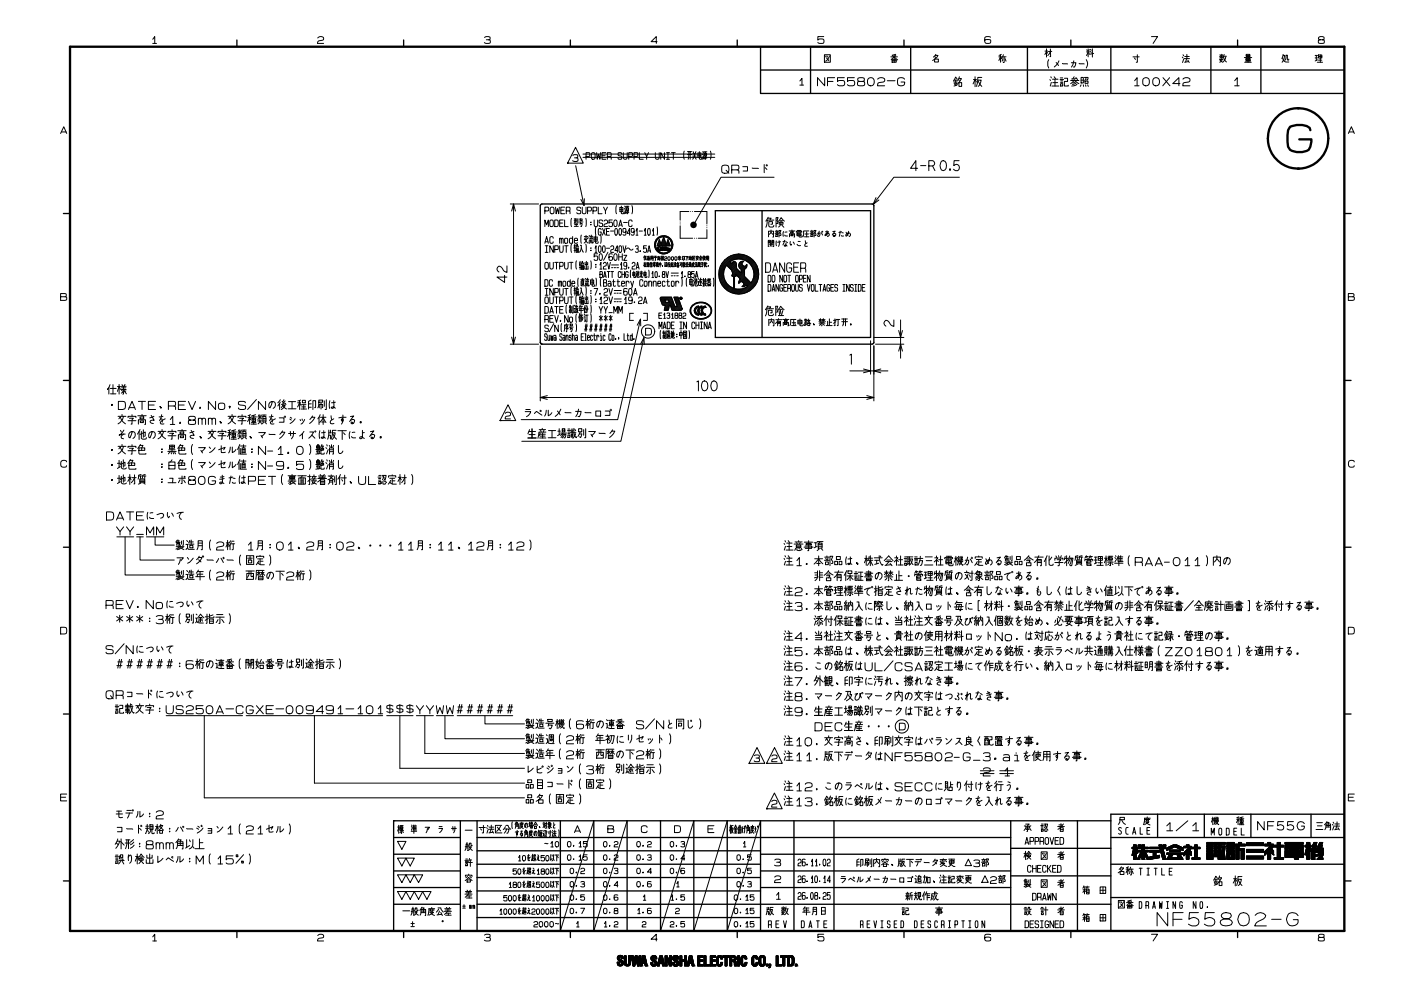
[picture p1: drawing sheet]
<svg xmlns="http://www.w3.org/2000/svg" width="420mm" height="297mm" viewBox="0 0 420 297" stroke-linecap="round" stroke-linejoin="round" font-family="sans-serif">
<g fill="none" stroke="#000" stroke-width=".3">
<path d="M45.8 11.8l.6-.8v2M45.8 13h1.1M95.2 11.4a.95 .95 0 0 1 1.1-.5 .95 .95 0 0 1 .7 .9l-.3 .3-1.1 .1-.4 .8h1.8M145.2 11.2a1.39 1.39 0 0 1 1.7-.1v.7l-.5 .1M145.8 11.9l1 .1 .1 .8-1.1 .2-.6-.2M197 12.5h-1.8l1.5-1.5v2M246.9 11h-1.7v1l.5-.3 1.1 .1 .2 .3-.2 .8-1.1 .1-.5-.3M247.2 16.4h1.7v2.3h-1.7zM247.5 16.8l.2 .4M247.8 17.5l.7 .7M247.9 16.7l.2 .4M248.7 16.8l-.6 1.1-.6 .4"/>
<path d="M267.1 17h1.9M267.2 17.9l.9-.9 1 1M267.4 17.9h1.3v.8h-1.3zM267.4 18.2h1.3M267.5 16.6l.3 .3M268.1 16.5v1.2M268.1 17.9v.8M268.5 16.3l-1.1 .2M268.5 16.6l-.1 .3M280.2 17.7h1.1v.9h-1.1zM280.3 16.9l.2 .5M280.4 16.6h.8l-.7 1-.9 .5"/>
<path d="M280.6 16.3l-.8 .8M297 11.1h-.2a1.46 1.46 0 0 0-1.5 .1l-.1 1.3 .2 .3 1 .2 .6-.4-.2-.7-1-.1-.6 .3M299.4 17h.9M299.9 16.5v2.2M300.2 16.3l-.7 .3M300.3 17.6l-.4-.6-.5 1.1M300.6 17h1M300.6 17.6l-.2 .7M300.8 16.4l-.5 1M301 17v1.7h-.3M301.3 17.6l.3 .7M313.3 15.3h.8"/>
<path d="M313.7 14.6v2.5M314.1 15.9l-.4-.5-.5 .9M314.3 15.4h1M314.4 17.9l-.1 .2a2.29 2.29 0 0 0 .1 2.3M314.9 15.4l-.8 1.2M314.9 14.7l.1 2.3h-.3M316.6 18.7l.7 .9M317.5 18.2l-.4 .8-1 1.1M318.5 19l1.5 .2M321.2 18.8h1.3l-.4 1.3h-.3M321.9 18.2l-.3 1.2-.4 .7M323.5 19l1.5 .2"/>
<path d="M325.6 17.9a2.14 2.14 0 0 1 0 2.5M325.7 15.6h1M325.8 14.9l.2 .3M326.2 15.6l-.5 1M326.2 14.7v2.3M326.4 15.9l.2 .3M326.6 14.8l-.2 .4M326.9 15.4l.2 .3M326.9 14.8l.2 .3M327.5 14.6v2.5M327.9 16l-1.2 .3M339.7 17h1.8"/>
<path d="M340.1 17.4l.3 .4M341 16.4v2.3h-.4M345.2 11h1.8l-1.3 2M354.4 17.1l.2 .3M354.6 16.4l.3 .3M354.9 17.7l-.4 1M355 17.6h1.6M355.2 16.9h1.3M355.7 17.6l-.3 1M355.8 16.3v1.3M356.1 18l.4 .7M356.3 18.4l-1.2 .3"/>
<path d="M365.6 17.8h1M365.6 16.9h1M365.7 16.4l.2 .2M365.8 18.1l.7 .6M366.1 17.6l-.3 .6M366.1 16.9l-.4 .5M366.1 16.3v1.2M366.3 17l.2 .4M366.4 17.8l-.1 .4-.6 .5M366.5 16.4l-.1 .3M366.8 17.1l.9 1.5M366.8 16.9h.9"/>
<path d="M367 16.3l-.5 1.1M367.5 17l-.2 .6-.7 1M373 17.2h2.2M373.1 18.7h2M373.4 18.3h1.4M373.5 17.5h1.3v.6h-1.3zM373.5 17.8h1.3M373.6 16.3h1.1v.6h-1.1zM373.6 16.6h1.1M374.2 17.5v1.2M384.5 17.4l.5 .9 .5 .3h.9M384.7 16.6h.4l-.2 1.1-.5 1"/>
<path d="M384.7 16.3l-.4 1.3M386.4 17.7l-.1 .3h-.3l-.1-1.5h-.4v.9l-.4 .7M394.3 16.6h.7M394.3 17.4h.7M394.6 16.6v1.5M394.9 18.7h1.6M395 18l-.7 .3M395.3 16.5h1v.9h-1zM395.3 16.9h1M395.3 18h1M395.8 11.9l-.5 .2v.7l1.6 .1v-.8l-1.5-.3v-.7l.4-.1 1.1 .1v.7l-.4 .1M395.8 16.5v2.2"/>
<path d="M18.5 39.5h1.3M239.8 24.3l.6-.8v2M239.8 25.5h1.1M247.2 23.3v2.4l-2.1-2.4v2.4M248.1 24.4h1.6M250.2 23.3h-2.1v2.4M253.1 23.3h-2v1.2l.5-.4 1.4 .1 .2 .5-.2 .9a1.98 1.98 0 0 1-1.9-.1v-.1M256.1 23.3h-2v1.2l.5-.4 1.4 .1 .2 .5-.2 .9a1.98 1.98 0 0 1-1.9-.1v-.1M257.7 24.4l-.5 .1-.1 .4 .1 .7 .5 .1 1.4-.1 .1-.7-.1-.4-1.9-.3v-.7l.5-.2 1.4 .2v.7l-.5 .2M260.3 23.6a1.14 1.14 0 0 1 1.8 .9 1.14 1.14 0 0 1-1.8 .9l-.2-.6zM263.1 23.7l.8-.4 1.2 .3v.8l-1.9 .5-.1 .8h2.1M266 24.2h2.3"/>
<path d="M271.1 23.7a1.18 1.18 0 0 0-1.4-.3 1.18 1.18 0 0 0-.6 1.4 1.08 1.08 0 0 0 1.1 .9 1.08 1.08 0 0 0 1-1.1h-1.1M286 24.6h1M286 24.9l.2 .4M286.1 24h.7M286.5 24v1.6M286.8 24.9l-.1 .3M286.9 25.5l-.9 .3M287 23.7l-.5-.6-.7 1.2M287.4 23.9l.2 .4M287.5 23.6h.7l-1.3 1.7M287.5 24.8h.8v1.1h-.8zM287.6 23l-.5 1.1"/>
<path d="M291.8 23.8h.9M292.3 23v3M292.7 24.6l-.4-.8-.6 1.3M293.1 24h1l-.6 1.6-.3 .3M293.2 24.2l1.1 1.7M294.3 23.2h-1.2v1.6l-.4 1.1M314.7 23.8l.2 .3M315 23l.2 .4M315.2 24.7l-.3 1.1M315.3 25.8h2.1M315.5 23.7h1.7M315.6 24.8h1.5"/>
<path d="M316 23l.4 .6M316.3 23.7v2.1M317.8 23.8h1M317.9 23.4h.7M318 25.1h.6v.7h-.6zM318 24.7h.6M318 24.2h.6M319.1 23.5h.9v.9h-.9v1.4h1.2v-.3M321 24.1h2.4M322 23l-.4 .7M322.1 23.8l-1.1 1.3M322.3 24.1l1.1 1"/>
<path d="M322.4 24.5l-.8 .4M322.5 23.2l.5 .6M322.6 24.9l-1.1 .4M322.7 23.6l-1.4 .1M322.9 25.2l-.4 .3-1.2 .3M324.1 23.2h.7v1.7h-.7zM324.1 25.4l-.3 .5M324.1 24h.7M324.8 25.4v.5M325.1 23.2h1.1l-.1 .6-.3 .1M325.3 24.3h.9v.7h-.9zM325.4 25.4l.1 .5"/>
<path d="M325.6 23.2l-.4 .9M326.1 25.4l.1 .5M340.1 24.2l.8-.9v2.4M340.1 25.7h1.4M342.8 23.6a1.17 1.17 0 0 1 1.6 0 1.17 1.17 0 0 1 .1 1.5 1.07 1.07 0 0 1-1.4 .5 1.07 1.07 0 0 1-.5-1.4zM345.8 23.6a1.14 1.14 0 0 1 1.8 .9 1.14 1.14 0 0 1-1.8 .9l-.2-.6zM348.7 23.3l2 2.4M350.6 23.3l-2 2.4M353.7 25h-2.1l1.8-1.7v2.4M354.6 23.7l.8-.4 1.2 .3v.8l-1.9 .5-.1 .8h2.1M370.1 24.2l.8-.9v2.4M370.1 25.7h1.4"/>
<path d="M404.5 39.5h1.3M18.2 40l.9-2 .9 2M171.7 46.6l.4-.2h1l.1 .8-.4 .1M172.2 47.3l.9 .1 .1 .9-1 .1-.5-.2M172.5 44.2l2.4 4.7h-4.8zM172.6 49.7l2.5 11.9M174.8 47.2h39.5M174.8 46.2h39.5M175.2 59.5l-.1 2.1-1-1.8M175.7 46.9l1-.1v-1h-1v1.9M177.4 45.9l.6-.1a1.32 1.32 0 0 1 0 1.9h-.5l-.2-.4zM178.9 45.8l.1 1.9 .4-1.5 .4 1.5 .2-1.9"/>
<path d="M180.5 46.7h.9M181.6 45.8h-1.1v1.9h1.1M182.1 46.9l1-.1v-1h-1v1.9M183 46.9l.2 .3v.5M186.4 46.1l-.3-.3h-.8v.3l.1 .5 1 .3v.7l-.8 .1-.3-.4M186.9 45.8v1.5l.4 .4 .6-.1 .1-1.8M188.5 46.9l1-.1v-1h-1v1.9M190.1 46.9l1-.1v-1h-1v1.9M191.7 45.8v1.9h1.1M193.3 45.8l.6 1.1v.8M194.4 45.8l-.5 1.1M196.5 45.8v1.5l.4 .4h.5l.2-.4v-1.5"/>
<path d="M199.2 45.8v1.9l-1.1-1.9v1.9M199.8 47.7h.9M199.8 45.8h.9M200.2 45.8v1.9M201.3 45.8h1.1M201.9 45.8v1.9M205.1 45.3l-.1 .6 .1 1.8M206.1 45.4h.8M206.1 46.3h1.2M206.5 45.4l-.2 2.3M207.3 45.4h-.4v2.3M207.6 46.1h1.1"/>
<path d="M207.8 45.4l.2 .6M208.2 46.1v.7h-.6M208.3 47.1l.4 .6M208.6 45.4l-.2 .5M208.7 46.8h-.5l-.6 .9M209.2 46.5h.9v.6h-.9v-1.2h.9v.6M209.7 45.4v2.1l.6 .2 .1-.4M210.5 46.1l.2 .3M210.7 45.4l.1 .4M210.8 46.7l-.2 1M211.2 46.4h.6M211.2 46h.6v.7h-.6z"/>
<path d="M211.3 47.1l-.2 .5M211.5 45.5h-.5l-.1 2.2M211.5 46.7l-.1 1M211.7 47.1l.2 .3M211.9 45.5h-.4l-.1 .5M213 45.3l.1 .6-.1 1.8M216.6 49.7a1.29 1.29 0 0 1 1.7 .1 1.29 1.29 0 0 1 .1 1.7 1.28 1.28 0 0 1-2 0zM217.7 51l.8 .9M219.4 50.9l1.9-.1 .2-.4-.1-.7-2-.2v2.4M221 50.9l.5 .4v.6M222.7 49.9h1.4v1.4h-1.3M225.5 50.3l1.9 .2"/>
<path d="M229.1 49.3v2.4M229.3 50.2l.6 .6M229.7 49.5l.2 .3M229.8 49.3l.3 .3M232.1 53.1h-16l-8.2 14.3M262.6 59.2l-.8 2 1.7-1.3M275.1 50.4h-2.1l1.6-2.2v2.9M276 49.6h1.6M278.4 49.7h1.2a.81 .81 0 0 0 .6-.8 .81 .81 0 0 0-.6-.7h-1.2v2.9M279.6 49.7l.7 1.4M282.2 48.3l.6-.1a1.63 1.63 0 0 1 .9 1.4 1.63 1.63 0 0 1-.9 1.5 1.77 1.77 0 0 1-.6-2.8zM284.7 50.7l.2 .2z"/>
<path d="M284.8 50.7l.2 .1-.2 .2-.2-.2zM284.8 50.7v.2zM287.5 48.2h-1.5l-.1 1.4a.95 .95 0 0 1 1.4 0 .95 .95 0 0 1 0 1.4 .95 .95 0 0 1-1.4-.3M287.6 53.1h-19.6l-6.2 8.1M404.2 40l.9-2 .9 2M152 79.7v1.9a2.12 2.12 0 0 1-1.6-1.5l-.8-.3-.4 .3-.2 .5 .2 .6 .4 .3M153 61.1h8.5M153.4 63.2l.6-2.1 .5 2.1M154 61.1v42M163.3 67.9v-2l.6 1.5 .5-1.5v2M163.3 63.2l1.1-.1v-.9l-1.1-.1v2M163.3 72.9l.6-2 .5 2"/>
<path d="M163.4 78.8l.6-.2a1.45 1.45 0 0 1 0 2l-.6-.3zM163.4 73.7h.9M163.4 75.6h.9M163.4 72.5h.9M163.9 73.7v1.9M164.8 78.6l.1 1.7 .3 .3 .6-.1 .1-1.9M164.9 66h.8a1.49 1.49 0 0 1-.2 1.9l-.5-.1-.1-.3zM165.1 62.2l.6-.1a1.32 1.32 0 0 1 0 2l-.5-.1-.2-.3zM165.8 71.4l-.1-.4-.5-.1a1.45 1.45 0 0 0 0 2l.5-.1 .1-.3M165.9 73.7v1.9l-1.1-1.9v1.9M166.3 74.8l1-.1v-1h-1v1.9M166.3 65.9l.8 .1a1.49 1.49 0 0 1-.2 1.9h-.6z"/>
<path d="M166.3 78.6h1.1M166.5 62.1l.2 2 .4-1.6 .4 1.6 .2-2M166.8 78.6v2M167.8 79.8l1-.1v-1l-1-.1v2M167.8 73.7v1.5l.4 .4 .5-.1 .1-1.8M167.8 71.8l.2-.4 .3 .1v.3M167.8 66.8h.8M167.8 71.4v1.5M168.1 63h1M168.3 72.9v-1.1l.2-.4 .3 .4v1.1M168.8 65.9h-1v2h1M169.3 78.6v1.7l.4 .3 .4-.1 .2-.2v-1.7"/>
<path d="M169.3 65.9v2h1M169.3 73.7h1M169.3 62.1h-1.2v2h1.2M169.4 71.5h.7v1.3l-.6 .1-.2-.2zM169.8 63.2l1-.1v-.9l-1-.1v2M169.8 73.7v1.9M170.6 63.2l.3 .2v.7M170.7 78.6h1.1M171.2 78.6v2M171.3 73.2l-.1 .6 .1 1.8M171.3 65.4l-.1 .6 .1 1.9M171.7 71.9l-.2-.4h-.6l-.2 1.2 .7 .2 .3-.5"/>
<path d="M171.7 70.9v2M172.1 75h.5M172.1 73.7h.5M172.1 66.1h.7M172.2 67.8h1.2M172.2 65.6h.6M172.2 72.1h.9l-.1-.6h-.7l-.1 .9 .3 .5 .6-.2M172.3 67.3h.9M172.3 74v1.7M172.3 73.2l-.2 1.2h.4M172.4 65.6l-.2 1.4M172.6 65.6v1.3"/>
<path d="M172.8 66.9v.9M172.8 74.8h.2M172.8 75.1h.2M172.8 78.2l-.2 .6 .2 1.8M172.8 74h.4M173 65.6v1M173 74.8v-.4h-.2v1.3M173 74.8l-.1 .9M173.2 74.4v1.1M173.2 65.5l-.1 1.4M173.4 74.4l-.1 1.3M173.4 74l-.4-.8-.4 .9"/>
<path d="M173.6 66.5h1.2M173.7 78.8h.5M173.9 65.6h.6v.5h-.6zM173.9 79.1v1.7M173.9 78.3l-.2 1.2h.4M174 67h.5l-.2 .8h-.2M174 73.5h.3v.7l-.6 1.4M174 66.5l-.1 .8M174.1 62.5l-.4-.4-.7 .1-.1 .3 .2 .4 1 .3v.7l-.9 .2-.3-.4M174.3 74.2l.5 1.4M174.3 70.4v2.5M174.3 79.9h.3"/>
<path d="M174.4 79.1h.4M174.6 79.9v-.4h-.3v.8M174.6 62.1v1.6l.4 .4 .6-.2 .1-1.8M174.6 79.9l-.1 .9M174.7 79.5v1.1M174.9 79.5v1.3M175 79.2l-.4-.9-.4 1M175.2 70.9h1M175.3 79.7v.9h.5M175.4 71.9l.1-.3 .7 1.2M175.4 78.6v.7h.8v-.7M175.5 71.2l-.3 .6"/>
<path d="M175.6 73.2v2.4M175.6 65.4v2.5M175.7 70.6v.3M175.8 78.3v2.3M175.9 71.5l-.3 .9-.5 .4M175.9 71.2l.3 .4M176.1 63.2l1.1-.1v-.9l-1.1-.1v2M176.3 79.7v.9h-.5M176.5 71.2l.1 .3M176.6 70.6l.1 .2M176.7 71.9l-.1 .9M176.8 70.8h.9"/>
<path d="M177.1 71.9l-.4 1M177.1 78.2v2.4M177.1 75l.1 .1zM177.1 74.3l.1 .1zM177.1 67.2l.1 .2zM177.1 66.5l.1 .2zM177.2 71.9v.9M177.3 70.4l-.2 1.1M177.4 71l.2 .6M177.5 71.9l.1 .9 .2-.3M177.5 71.4l-.6 .1M177.8 63.2l1-.1v-.9l-1-.1v2"/>
<path d="M178.1 71.6h.9v.7h-.9v-1.3h.9v.6M178.1 65.9l.1 1.6 .3 .4 .6-.1 .1-1.9M178.4 74.4l.3-.7v1.9M178.4 75.6h.5M178.5 70.6l.1 2.2 .5 .1 .2-.4M178.6 79.9l.1 .2zM178.6 79.2l.1 .2zM178.6 68v2.5M179.1 76.1h-1v.9l.3-.3 .7 .1v1.2h-.7l-.3-.3M179.4 62.1v2h1.1M179.6 73.7h.1a1.25 1.25 0 0 1 0 1.9 1.66 1.66 0 0 1-.1-1.9zM179.7 76.3l.3-.2a1.09 1.09 0 0 1 .6 .9 1.09 1.09 0 0 1-.6 1l-.4-.4z"/>
<path d="M179.8 79.4l.4-.8v2M180.1 70.4v2.5M180.2 68.9l-.1-.4h-.4a1.55 1.55 0 0 0 0 2l.5-.4v-.6h-.4M180.6 66.3l-.3-.4-.6 .1-.1 .3 .1 .5 .9 .3v.7l-.7 .1-.3-.4M180.6 68.5l.9 2M180.8 73.7h.1a1.2 1.2 0 0 1 0 1.9 1.76 1.76 0 0 1-.1-1.9zM180.9 79l.3-.4 .5 .2v.8l-.7 .3-.1 .7h.9M180.9 62.1l.6 1.1v.9M181.1 66.3l.4-.4 .6 .2v.7l-.9 .5-.1 .6h1M181.4 68.5l-.8 2M181.8 74.4h1M181.8 69.4h.7"/>
<path d="M182.1 78.6l.4 2 .5-2M182.1 62.1l-.6 1.1M182.2 75.6l-1.3 2.4M182.7 68.5h-.9v2h.9M183 69.2h1M183.1 74l.3-.3 .5 .2v.7l-.8 .4v.6h.9M183.3 79.4h2.1M183.6 76.2l-.7-.1-.3 .2v1.6h.9v-.9l-.6-.1-.3 .3M183.6 65.9h-1v1l.2-.3 .7 .1v1.1l-.7 .1-.2-.3M184.3 76.1h.1a1.12 1.12 0 0 1 0 1.9 1.44 1.44 0 0 1-.1-1.9zM184.3 66l.1-.1a1.12 1.12 0 0 1 0 2 1.44 1.44 0 0 1-.1-1.9zM184.5 68.5h.1a1.29 1.29 0 0 1 0 2 1.71 1.71 0 0 1-.1-2z"/>
<path d="M184.8 61.6l-.2 .6 .2 1.9M185.2 75.1h-.9l.8-1.4v1.9M185.5 67.9l.5-2 .5 2M185.5 77h1M185.5 76.1v1.9M185.6 67.4h.8M185.7 73.7h.2a1.2 1.2 0 0 1 0 1.9 1.85 1.85 0 0 1-.2-1.9zM185.7 68.5h.1a1.24 1.24 0 0 1 0 2 1.81 1.81 0 0 1-.1-2zM185.8 62.8h.9v.6h-.9v-1.2h.9v.6M186 79.4l.3-.8v2M186.3 61.8v2l.6 .3 .1-.5M186.5 76.1v1.9"/>
<path d="M186.8 73.7l.4 1.9 .4-1.9M186.9 66.7h1.2M187 76.5h.9l-.9 1.5h.9M187.1 62.5l.2 .2M187.3 61.8l.1 .3M187.4 63.1l-.2 1M187.6 69.3l-.2 .3-.6-.1v-.9l.6-.1 .2 .4v1.4l-.2 .2-.6-.2M187.8 74.6l.5-.3 .9 .7 .6-.4M187.9 62.3h.5v.8h-.5zM187.9 62.7h.5M187.9 79.5l-.3 .3-.5-.1-.1-.9 .6-.2 .3 .5-.1 1.4-.5 .1-.3-.1M187.9 63.4l-.2 .5"/>
<path d="M188.1 63.1l-.1 1M188.1 61.8l-.1 .5M188.3 63.4l.2 .4M188.5 61.8h-.9l-.1 2.2M188.9 69.9h-.9l.7-1.4v2M189.4 61.6l.2 .6-.2 1.9M189.5 66.4l-.1-.4-.5-.1a1.32 1.32 0 0 0 0 2l.5-.1 .1-.4M189.5 79l.3-.4 .5 .2v.8l-.6 .3-.2 .7h.9M190.1 69.3l-.3 .3-.5-.1-.1-.9 .6-.1 .3 .4v1.4l-.3 .2-.6-.2M190.5 73.9l.2-.2 .6 .1-.2 .8M190.7 69.2l.3-.7v2M190.7 70.5h.5"/>
<path d="M190.8 74.6a.52 .52 0 0 1 .5 .7 .52 .52 0 0 1-.8 .1M191.6 69.2h1M191.9 75.1l.1 .2zM193 78.8h.7M193.1 69.2l.4-.7v2M193.1 76.9l-.1 .3M193.1 76.9v1M193.1 70.5h.6M193.2 79.2v.7M193.2 76.7l-.1 .2M193.2 79.9h.3M193.3 79.4h.4"/>
<path d="M193.3 76.8h.4l-.4 1.1M193.4 78.6l-.5 1.1M193.4 77l.3 .9M193.5 79v.9h.2M193.8 73.7h-.9v.9l.2-.3a.72 .72 0 0 1 .7 .5 .72 .72 0 0 1-.2 .8h-.5l-.2-.3M194 77.4l.1 .4M194 78.7h.6v.3h-.6zM194 79l-.1 .9M194 76.8l.1 .2M194 79.3h.6M194.1 77.8l.7 .1M194.1 77.8l-.1 .1"/>
<path d="M194.1 79.6h.5v.3h-.5zM194.1 77.1h.7M194.2 75.6l.4-1.9 .5 1.9M194.3 77.4h.4v.4h-.4zM194.3 75.2h.6M194.3 68.5h.2a1.29 1.29 0 0 1 .3 1.9l-.2 .1a1.25 1.25 0 0 1-.3-2zM194.3 79.1v.5M194.5 76.8v.6M194.7 76.8l-.4 .1M194.9 79l-.1 .3M194.9 79v1M195 79h.5"/>
<path d="M195 79.9h.5M195 78.6l-.1 .4M195.1 79.4h.4M195.1 77.5v.4M195.1 77.5v-.7h.7l-.1 1.2M195.1 77.5h.7M195.1 77.1h.7M195.2 78.6l.1 .2M195.3 79v.9M195.4 76.8v1.1M195.6 69.2l.3-.7v2M195.6 70.5h.5"/>
<path d="M195.7 78.8l.1 .9M195.7 79.2h.2M195.8 78.8h.2M196 78.6h.5M196 79.5l-.3 .2M196.1 77.2h.7M196.1 76.8h.4M196.2 79l-.3 .7M196.2 79v1M196.3 79.1l.1 .5M196.3 78.6l-.1 .4M196.5 73.4l-.3 .3"/>
<path d="M196.6 73.7l-.3 .3M196.6 73.1l-.4 .4M196.6 73.9l-.3 .3M196.6 72.8l-.4 .4M196.6 79h.8M196.6 74.2l-.2 .2M196.7 74.4l-.2 .2M196.7 78.7v.9M196.8 72.4l-.5 .4M196.8 76.8h-.3l-.1 1.2M196.8 74.5l-.2 .3M196.8 79.5l-.2 .2"/>
<path d="M196.9 74.3l.8-.5-.6 .5 .6 .5zM196.9 74.6l.8 .6zM196.9 78.8h.4M197 79.2h.3v.3h-.3zM197 79.4h.3M197 68v2.5M197 74.6l-.3 .4M197 78.8v.2M197.1 79.5l-.3 .4M197.1 74.9l-.3 .2M197.1 77.2l.1 .1M197.1 78.6v.2"/>
<path d="M197.2 79.5v.4l.2-.1M197.2 76.9v.1M197.2 75l-.2 .3M197.2 74.8h-.1M197.2 74.4v.1M197.2 77.5l-.1 .4M197.2 78.8v.2M197.3 77.5h.6M197.3 75.2l-.2 .2M197.3 74l-.3 .4M197.4 74.9h-.1M197.4 74.5l-.1 .1"/>
<path d="M197.4 77h.5M197.4 76.9l-.1 .3M197.5 75.3l-.3 .2M197.5 71.1l-.9 .8M197.5 76.8l-.1 .1M197.6 77.5v.2M197.6 78.9h.6v.5h-.6zM197.6 74.9l-.1 .1M197.6 77.3l.1 .1M197.6 74.6l-.1 .1M197.7 71.8l.5 1.4 .8-2.2 .7 2.2 .5-1.4 .7 1.9h-3.9zM197.7 75.4l-.3 .3"/>
<path d="M197.7 72l-.2 .2M197.8 75l-.1 .1M197.8 73.9l-.1 .1M197.8 74.8h-.1M197.8 72.2l-.5 .4M197.8 75.5l-.2 .3M197.9 77.8h-.5l.1-.6h.3l-.2 .7M197.9 72.4l-.7 .7M197.9 78.6v1.4M197.9 72.6l-.9 .9M198 74l.3 .3-.3 .6 .3-.1-.1 .3h-.4l.3-.6-.1-.3-.2 .1zM198 75.6l-.2 .3"/>
<path d="M198 72.8l-.9 .9M198 70.8l-1.6 1.7M198.1 74.7l-.2 .2M198.1 73l-.7 .7M198.1 77h.9M198.2 74l-.2 .2M198.2 75.7l-.2 .2M198.3 76.7l-.1 1.3M198.3 74.8l-.3 .3M198.3 74.3l-.2 .1M198.4 77.3l-.3 .2M198.4 70.7l-.5 .5"/>
<path d="M198.5 74h.1M198.5 74a.6 .6 0 0 1 0 1.1zM198.5 75.7l-.3 .3M198.5 74.9h-.1M198.5 74.6l-.1 .1M198.5 74.3l-.1 .1M198.5 79.6l.1 .2zM198.5 79.6l.1 .2M198.5 74l.1 1.1zM198.6 75.1h-.1M198.6 77.2l-.2 .7M198.6 77.2h.3l-.4 .8"/>
<path d="M198.7 75.8l-.3 .3M198.7 77.3l.3 .7M198.7 76.7l-.1 .5M198.7 74.1l-.1 .1M198.8 70.7l-.4 .3M198.8 74.9l-.2 .1M198.8 74.3l-.2 .1M198.8 74.5l-.2 .2M198.9 76.8v.1M198.9 75.8l-.3 .3M199 74.1l.1 1zM199 74a.61 .61 0 0 1 0 1.1z"/>
<path d="M199 74.9v.1M199 74.6l-.1 .2M199 74.3l-.1 .2M199 71.2l-.2 .2M199 70.7l-.3 .3M199.1 74l-.2 .2M199.1 71.4l-.5 .5M199.2 71.6l-.7 .7M199.2 77.1a.36 .36 0 0 1 .5-.2 .36 .36 0 0 1 .2 .5l-.6 .2-.1 .4h.7M199.2 74.1v.1M199.2 71.9l-.9 .9M199.2 79.1l.2 .6"/>
<path d="M199.3 75.8l-.4 .3M199.3 74.9l-.2 .2M199.3 70.7l-.3 .2M199.3 78.6l.1 .2M199.3 74.6l-.1 .2M199.3 74.3l-.1 .2M199.3 72.1l-1.6 1.6M199.4 79.7l.6 .2M199.4 79.7l-.1 .2M199.4 72.3l-1.4 1.4M199.5 72.5l-1.2 1.2M199.5 74h.1a.61 .61 0 0 1-.1 1.1z"/>
<path d="M199.5 70.7l-.3 .3M199.5 72.7l-1 1M199.6 74.1v1zM199.6 74.9l-.1 .1M199.6 74.6l-.2 .2M199.6 74.4l-.2 .1M199.6 79.1h.2M199.6 75.7l-.4 .4M199.6 78.7h.3M199.6 72.9l-.8 .8M199.7 74l-.3 .2M199.7 73.1l-.6 .6"/>
<path d="M199.7 75v.1M199.8 74.2l-.1 .1M199.8 70.8l-.3 .2M199.8 74.6l-.1 .2M199.8 74.4l-.1 .1M199.8 79.5l.2 .2M199.9 74.3h.7l.1 .8h-.2v-.7l-.1 .7h-.2v-.7v.7h-.3zM200 79.1h-.2l-.2 .6 .3-.1M200 70.8l-.3 .3M200.1 74.7l-.1 .1M200.1 74.4l-.1 .1M200.1 75.5l-.5 .6"/>
<path d="M200.1 75l-.1 .1M200.2 70.9l-.3 .3M200.3 71.9l-.2 .2M200.3 79.2v.8M200.3 78.6l-.1 .4M200.3 71l-.2 .3M200.4 75l-.2 .1M200.4 74.7l-.2 .1M200.4 74.4l-.2 .1M200.4 72.1l-.4 .4M200.4 78.9l-.3 .6M200.4 79.1h.3"/>
<path d="M200.4 72.4l-.6 .6M200.5 72.6l-1.1 1.1M200.5 71.2l-.2 .2M200.5 78.7h.3M200.6 72.8l-.9 .9M200.7 75l-.2 .1M200.7 74.7l-.2 .1M200.7 74.4l-.2 .1M200.7 73l-.7 .7M200.7 71.3l-.2 .2M200.8 73.2l-.6 .5M200.8 73.4l-.3 .3"/>
<path d="M200.8 71.4l-.2 .2M200.9 73.6l-.1 .1M200.9 79.1h-.2l-.1 .8M201 71.5l-.2 .3M201.1 71.7l-.2 .2M201.1 79v.9M201.2 75l-.6 .6M201.2 71.9l-.2 .2M201.3 79.3h.2M201.3 78.7v1.1M201.3 72l-.2 .3M201.4 72.2l-.2 .3"/>
<path d="M201.4 79.7l-.4 .3M201.5 74.4l-1.5 1.5M201.5 72.4l-.2 .2M201.5 78.6l.1 1.3 .2-.1M201.6 72.6l-.3 .3M201.6 74l-.5 .5M201.6 72.8l-.2 .3M201.7 73.7l-.4 .3M201.7 73.1l-.3 .3M201.7 73.3l-.3 .4M201.8 79.1l-.3 .2M202 79l.1 .2"/>
<path d="M202 78.6l.1 .2M202.1 79.4l-.1 .5M202.2 79.3h.4l-.4 .6M202.3 79.4l.4 .5M202.7 78.9l-.2 .2v-.4h-.1l-.2 .5M203.1 79.5h.3v.5h-.3zM203.1 78.8h.3l-.5 .9M203.1 79.8h.3M203.2 78.9l.4 .7M203.2 78.6l-.2 .5M203.2 77.2h.9M203.3 79.5v.5"/>
<path d="M203.3 76.9l.2 .1M203.7 76.7v1.3M203.8 78.8h.6l-.1 1.1M204 79.1h.2v.4h-.2zM204 76.9l-.2 .1M204.1 77.8l-.4-.6-.4 .6M204.4 78.8h.2M204.6 76.8v1M204.8 79.4h.2M204.8 79.6h.2M204.9 76.8l.1 .2M204.9 77.5l-.4 .4"/>
<path d="M204.9 78.6l-.1 .3M205 79.4l-.2-.2v.8M205 79.4l-.1 .6M205 78.8l.1 .2M205 78.9l-.3 .1M205.1 79.3v.5h.4M205.1 78.6l.1 .6 .3-.1M205.2 76.8v.8l-.3 .4M205.2 77.7l.2 .2M205.4 79.5l-.3 .2M205.4 78.8l-.3 .1M205.5 76.9h.4"/>
<path d="M205.6 79.3l.4-.7 .4 .7M205.7 79.4h.6M205.8 79.2h.4M206 79.5l-.3 .4M206.1 77.1l.1 .3M206.1 79.7l.2 .3M206.2 79.9h-.5M206.3 76.9h-.4v1.1M206.5 77.2h.3M206.5 79.2l.1 .7M206.6 79.9h-.1M206.6 78.6l.1 .2"/>
<path d="M206.7 79.7l.1 .2h.5M206.7 76.8v.9M206.8 77.6l-.3 .3M206.8 79.2h.2M206.8 77.3l.5-.3-.1 .5M206.8 78.8h.4M206.8 78.8v.2M206.9 79.3h.3v.4h-.3zM206.9 78.6l-.1 .2M206.9 76.9v1l.5-.1M207 78.6v.6h.3M207.1 76.7v1"/>
<path d="M207.5 79.3h.2l-.2 .5M207.5 79.3l-.1 .7M207.8 78.6l.2 1.2 .1 .2 .1-.1M207.8 77l.4 .6M207.9 78.6l.1 .2M208 79.2l-.3 .8M208.2 78.9h-.7v.4M208.2 76.9l-.5 .8M208.4 76.8h-.8v1.1h.8M208.4 79.2h.7M208.4 78.7h.6M208.6 77.3h.8"/>
<path d="M208.7 78.7l-.1 1-.3 .3M208.8 79.3v.6h.3v-.3M209 77l-.2 .6 .5 .3M209 76.9l-.4 .1M209 76.9l.4 .1M209 76.7v.2M209.2 77.3l-.5 .7M209.3 79.1l.2-.4-.2 .6M209.5 79.7l-.2 .2M209.6 77.4l.4-.7 .5 .7M209.7 78.6l.1 1.1 .1 .3 .1-.1M209.7 77.9h.7"/>
<path d="M209.8 77.6h.5M209.8 77.3h.2M209.9 79.5l-.3 .4M209.9 78.9l-.3 .1-.4 .7 .3-.2M209.9 78.7l.1 .2M209.9 79.3l-.3 .1M210.1 79.2h.8M210.2 78.7h.6M210.3 77.3h-.3v.6M210.5 78.7v1.3l-.2-.2M210.8 76.9v1.1M210.9 76.7l-.3 .6"/>
<path d="M210.9 76.9h.6M211 77.6v-.1l.5 .4M211 78.9h.2M211 77.1h.5v.3h-.5zM211.2 78.6v1.4M211.2 76.7v.9l-.3 .3M211.2 79h.7M211.2 79.2l-.2 .3M211.6 78.6l-.3 1.3M211.6 79.2v.6l.3 .1v-.1M211.7 78.7l.1 .1M211.8 77.5l-.1 .4"/>
<path d="M211.8 77.5v-.7h.6v1.2M211.8 77.5h.6M211.8 77.1h.6M212.1 76.8v1.1M212.3 79.6l.1 .2zM217.3 77.9l-.1 .1M217.6 79.8l-2.1 2.1M217.8 79.5l.4 .4a2.78 2.78 0 0 1 1.4 2.3l-.2 .3 .5 .3 .1 3.3 .2-.1v-3.2l.5-.1 .1-.2 1.2 1.1-.5 .5v.9a.73 .73 0 0 1 1.2-.3 .73 .73 0 0 1-.3 1.2l.8-.1 .5-.4 .3 .3a3.4 3.4 0 0 1-3.6 .9 4.5 4.5 0 0 1-2.6-7.1zM218.4 77l-2.1 2.1M218.8 78.5a4.5 4.5 0 0 1 5.9 .4 4.5 4.5 0 0 1 .4 5.9l-1.9-1.9v-2.2l.2-.1a1.22 1.22 0 0 0 .5-1.4 .73 .73 0 0 1-1.2 .3 .73 .73 0 0 1 .3-1.2 1.33 1.33 0 0 0-1.5 .9 1.33 1.33 0 0 0 .7 1.6v1l-.7-.7a2.6 2.6 0 0 1-.8-2.4 .68 .68 0 0 0-.8-.3 .68 .68 0 0 0-.5 .7zM218.9 78.5l-1 1M219 78.7l-1 1"/>
<path d="M219 76.7l-3 3M219.1 78.8l-.9 1M219.3 78.9l-1 1.1M219.5 76.5l-3.7 3.6M219.9 78.4l-.4 .4M219.9 76.4l-4.2 4.2M220.2 78.4l-1.8 1.7M220.3 76.3l-4.7 4.7M220.4 78.4l-1.8 1.9M220.5 78.6l-1.8 1.8M220.6 76.2l-5.1 5.1M220.7 78.7l-1.8 1.8"/>
<path d="M220.7 78.9l-1.7 1.8M220.8 79.8l-1.4 1.3M220.8 79.5l-1.5 1.5M220.8 79.2l-1.7 1.6M220.9 76.2l-5.4 5.4M221.2 76.2l-2.1 2.1M221.5 76.2l-1.8 1.8M221.8 76.2l-1.7 1.6M222 76.2l-1.4 1.5M222.1 78.4l-.5 .5M222.3 76.2l-1.4 1.5M222.5 79.2l-.9 .9"/>
<path d="M222.5 78.3l-1 1M222.5 78.8l-1 1.1M222.6 79.4l-.9 .9M222.6 76.3l-1.4 1.3M222.7 79.5l-.9 .9M222.8 78.3l-1.4 1.3M222.8 76.3l-1.3 1.3M222.8 79.7l-.9 .8M223 79.8l-.9 .8M223 76.4l-1.2 1.2M223.2 76.4l-1.2 1.3M223.3 79.8l-1.1 1.1"/>
<path d="M223.4 76.5l-1.2 1.2M223.7 76.6l-1.2 1.1M223.9 76.7l-1.2 1.1M223.9 79.7l-1.7 1.8M223.9 79.4l-1.7 1.8M224 76.8l-1.1 1.1M224.2 76.8l-1.1 1.2M224.4 76.9l-1.1 1.1M224.6 77l-1 1.1M224.8 77.1l-1.1 1.1M224.9 77.3l-1 1M225.1 77.4l-1.1 1.1"/>
<path d="M225.2 77.5l-1 1.1M225.4 77.6l-1 1.1M225.6 77.8l-1.1 1M225.7 77.9l-1 1M225.8 78.1l-1 1M226 78.2l-1 1M226.1 78.4l-1 1M226.2 78.5l-1 1.1M226.3 78.7l-1 1.1M226.5 78.8l-1.1 1.1M226.6 79l-1.1 1.1M226.7 79.2l-1.1 1.1"/>
<path d="M226.8 79.4l-1.1 1.1M226.9 79.6l-1.2 1.1M227 79.8l-1.2 1.1M227 80l-1.1 1.1M229.5 78.8l1.4 .1 .1 1.6-.2 1-1.3 .1zM230.2 65.4h1l-.4 .6M230.3 65.1l-.7 1.2M230.3 72.7h.7v-.7h-.7v1.9M230.3 72.4h.7M230.4 71v-1.7h1.5v1.7h-.2M230.7 73.2h1M230.8 72.8h.8"/>
<path d="M231 72.8l-.2 1M231.1 67.2h.5v-.8h-1.1v1.4l.3 .2h.9l.3-.4M231.1 68.9a1.14 1.14 0 0 1-.5 1.3M231.2 69.7l.5 .5M231.4 72.4h.6M231.4 72.8v1M232 72.7h-.6v-.7h.6v1.8l-.3 .1M232 66h-2v.9l-.4 1.2M232.4 69.9h1M232.4 69.3h1M232.6 70.2h.6v.6h-.6zM232.7 69.5l.1 .3"/>
<path d="M232.7 72.2l.1 1.5M232.9 69v.3M232.9 67h.3l-.2-.9 .3-.9h-.6v2.8M233.1 69.4l-.1 .5M233.6 66.6h1.1v.6h-1.1zM233.6 72.1v1l-.2 .7M233.8 66.2h.9M233.8 70.6l.3-.1-.3-.7 .3-.7h-.6v1.9M234 72.5l-.9 .1M234.2 66.2l-.1 1-.7 .8M234.3 67.4l.7 .7M234.9 69.4l-.1 1.4"/>
<path d="M235.2 66.3l-1-1.1-.9 1.2M235.2 70.4l.1 .3h.8M235.2 72l-.5 1.4M235.2 78.8v2.8l-1.5-2.8v2.8M235.4 72.3l-.7 .1M235.6 72.8l-.1 1-.4-.1 .3-.3 .6 .3M235.7 72.5l.4 .2M235.9 69.5l-.6 .1M236.6 69.2h1.7M236.7 71v-.9h1.5v.9h-.2M236.9 72.4l.1 .9 .1 .2 .2-.3M237 69.5h.8v.3h-.8z"/>
<path d="M237.1 70.3h.6v.4h-.6zM237.3 79.3a.73 .73 0 0 0-.7-.6 .73 .73 0 0 0-.7 .6v1.8a.73 .73 0 0 0 .7 .5 .73 .73 0 0 0 .7-.5v-.8h-.7M237.4 68.9v.3M237.8 72.5l.3 .7M238.7 69.6v-.3h1.6v.3M238.9 70.1h1.2v.6h-1.2zM238.9 73.2a.76 .76 0 0 0 1.1 .4M238.9 69.8h.4M238.9 69.6h.4M238.9 70.4h1.2M239 69.1h1.1M239.3 72.4h.6"/>
<path d="M239.4 78.8h-1.5v2.8h1.5M239.5 70.1l.1 .9h.7l.2-.3M239.5 69.1v.8M239.8 69.8h.3M239.8 69.6h.3M241.2 71h1.3M241.3 70.1h1.1M241.4 72.1l.2 .9M241.8 69.5v1.5M242 72.8l-.8 .7 .1 .3h.7M242.5 69.2h-1.6l-.2 1.8M242.9 69.9h1"/>
<path d="M242.9 69.3h.9M243.1 70.2h.6v.6h-.6zM243.1 69.5l.2 .3M243.4 69v.3M243.6 69.4l-.1 .5M244.3 70.6l.3-.1-.3-.7 .3-.7h-.5v1.9M245.1 69.9h.7l-.1 .8-.3 .1M245.6 69.3l-.6 1.5M246.1 69.7l.5 .7M246.4 69.4l.1 .2M246.5 69.3l.2 .2M247.9 69.1v1.5"/>
<path d="M248.2 69.6l-.3 .6-.5 .5-.1-.2 .4-.5h.8l.1 .5-.6 .4M248.4 69.4l-.9 .1M249.7 69.4l.7-.1-.9 1.1M249.7 70.2l.3-.2 .6 .2-.3 .6-.3 .1-.1-.3 .3 .2M251.9 69.3l-.3 1.5M252.2 70.6l.7 .1M252.3 69.5l-.8 .2M252.4 69.7l.4 .1M253.6 69.6l.6 1M254.4 69.3a1.21 1.21 0 0 1-.8 1.4 .69 .69 0 0 1 .6-.9 .69 .69 0 0 1 .7 .8l-.3 .3M18.2 88.9h1.6l.1-.7-.5-.2h-1.2v2l1.7-.2 .1-.6-.5-.3M151.3 82.5v2.1l-2.3-1.6h3"/>
<path d="M163.3 95.7l1-.1v-1h-1v2M163.3 91.9l.9 .1a1.58 1.58 0 0 1-.2 1.9h-.7zM163.3 83.8h.6a1.45 1.45 0 0 1 0 2h-.6zM163.4 89.1l.6-.1a1.41 1.41 0 0 1 0 2l-.5-.1-.1-.3zM163.4 86.5h.9M163.4 88.5h.9M163.9 86.5v2M164.1 95.7l.3 .2v.7M164.4 97.8l-.3-.4-.7 .1v.7l.9 .3 .1 .6-.3 .3-.7-.1-.1-.2M164.8 93.9l.5-2 .6 2M164.8 89l.1 1.6 .3 .4 .6-.2 .1-1.8M164.8 95.5h.9"/>
<path d="M164.9 93.4h.9M165.6 84.3l-.1-.4-.4-.1a1.41 1.41 0 0 0 0 2l.4-.1 .1-.4M165.9 94.6h-1.1v2h1.1M165.9 86.5v2l-1.1-2v2M166 97l-1.3 2.4M166.3 94.6l.5 2 .6-2M166.3 87.6l1-.1v-1h-1v2M166.3 91.9h1.1M166.3 89h1.1M166.8 89v2M166.8 91.9v2M167.4 97.4v2l-1.1-2v2"/>
<path d="M167.4 84.7l.2-.4h.2l.1 .4M167.4 84.3v1.5M167.8 90.1h1v-1l-1-.1v2M167.8 86.5v1.6l.4 .4 .5-.2 .1-1.8M167.8 92.8h.8M167.9 85.8v-1.1l.2-.4h.2v1.5M168 96l.1 .3zM168.4 97l-.2 .6 .2 1.8M168.8 91.9h-1v2h1M168.8 84.3h.5l.3 .2v1.1l-.3 .2-.5-.2zM169.3 89v1.6l.4 .4 .5-.2 .1-1.8M169.3 86.5h1"/>
<path d="M169.5 97.6h.7l-.3 .5M169.5 98.4h.9l-.2 .3M169.8 97.9l.2 .5M169.8 86.5v2M169.8 97v.4M169.9 91.4l-.2 .6 .2 1.9M169.9 98.4l-.1 1M170.3 94.6v2l-1-2v2M170.4 97.4h-1.1l-.2 1.9M170.6 98h1.2M170.7 92.3h.6M170.7 89h1.1"/>
<path d="M170.7 92h.6M170.8 91.6l-.1 .6M170.9 95.1l.5-.1a.88 .88 0 0 1 .3 .9 .88 .88 0 0 1-.7 .7l-.3-.6zM170.9 97.1h.7v.5h-.7zM171 84.8l-.3-.5-.6 .2 .1 1.2h.7l.1-.4M171 83.8v2M171 98.5h.6l-.2 .8h-.3M171 91.5v2.3M171.1 98l-.1 .8M171.1 93.7l.2-.9h-.6v.9M171.2 89v2M171.3 86l-.1 .6 .1 1.9"/>
<path d="M171.4 84.9h.9l-.1-.6h-.6l-.2 1 .3 .5 .6-.2M171.5 91.8v1.5M171.8 91.5v2.3l-.2-.1M172.1 86.5h.5M172.1 87.8h.5M172.1 92.5h.1M172.2 92.5h.2l-.2 1.2M172.2 93.7h-.1M172.2 91.5l.2 .3M172.3 86.8v1.7M172.3 86l-.2 1.2h.4M172.4 93.3l.1 .4h.9"/>
<path d="M172.5 92.4h.8M172.6 91.9h.6M172.6 97l.2 .6-.2 1.8M172.7 92.7h.4v.6h-.4zM172.7 91.5l-.2 .6M172.8 87.9h.2M172.8 87.6h.2M172.8 94.1l-.2 .6 .2 1.9M172.8 88.5l-.2 .6 .2 1.9M172.8 86.8h.4M172.9 91.4v1M173 87.6v-.4h-.2v1.3"/>
<path d="M173 87.6l-.1 .9M173.2 87.2v1.1M173.4 83.4v2.4M173.4 87.2l-.1 1.3M173.4 86.9l-.4-.9-.4 1M173.6 93h1.3M173.7 94.7v1.7M173.7 80.1h.5M173.7 89.1h.5M173.7 90.5h.5M173.7 94.5l-.2 .8M173.8 93.9l-.1 .5"/>
<path d="M173.8 92.4h.8M173.8 92.5v.5M173.8 91.8h.9M173.9 94.6v1.5M173.9 88.7l-.2 1.1h.4M173.9 89.5v1.7M174 91.4l-.4 .8M174 86.3h.3v.7l-.6 1.4M174.1 94.4h.6M174.1 83.7h1.1M174.2 94.6l.6 .8M174.2 84.2v1.5h1"/>
<path d="M174.2 94.1l-.2 .7M174.2 91.8v2.1M174.3 87l.5 1.4M174.3 80.3h.3M174.3 80.3v.5M174.3 90.6h.3M174.3 90.2h.3M174.4 95.2l-.3 .4M174.4 89.5h.4M174.4 84.1h.5v1.2h-.5zM174.4 84.5h.5M174.4 84.9h.5"/>
<path d="M174.5 94.5l-.5 .9M174.5 91.3h.1M174.6 90.2v-.4h-.3v1.4M174.6 90.2v1M174.6 95.4l-.5 .6M174.7 95.6l-.6 .8M174.7 83.4v.7M174.7 89.9v1M174.9 91.3h.1M174.9 89.8v1.4M175 89.5l-.4-.8-.4 .9M175.1 95h.3v1.4l.2-.5"/>
<path d="M175.2 94.1l.2 .5M175.2 92.2l-.2 .4 .1-.1M175.2 92.2v1.6M175.3 98.7h.7M175.3 90.1v.9h.5M175.4 89v.7h.8v-.7M175.4 91.5l-.2 .7M175.4 97.7h.7M175.4 84.1l.1 .2M175.5 83.4l.1 .2M175.6 84.7l-.2 1M175.6 94.4h.4l-.2 2.1"/>
<path d="M175.6 92.6h.2v.4l-.3 .7M175.6 86v2.5M175.6 92l-.2 .7M175.6 97.1l-.2 2.2M175.7 91.6h.3l.3 1.1M175.7 83.7h.8M175.8 92.6h.3l-.3 1.1M175.8 88.7v2.3h.5v-.9M175.9 84.7l-.3 1.1M176 94.4h.3M176 97.1l-.3 2.2M176.1 83.7l-.2 .6"/>
<path d="M176.1 84.7v1M176.1 83.4v.3M176.2 84l.2 .5M176.3 84.7l.1 1 .2-.3M176.4 84.3h-.6M176.7 98.7h.8M176.9 97.7h.7M177 84.6h1v.6h-1v-1.3h1v.7M177.1 94.1v2.5M177.1 91.4v2.5M177.1 88.5v2.5M177.1 87.8l.1 .1z"/>
<path d="M177.1 87.1l.1 .1zM177.1 97.1l-.2 2.2M177.4 97.1l-.2 2.2M177.5 83.5l.1 2.2 .5 .1 .2-.5M178.1 86.5h1.1l-.8 2M178.2 98.7h.8M178.4 97.7h.7M178.6 90.3l.1 .1zM178.6 89.6l.1 .2zM178.6 97.1l-.2 2.2M178.6 83.4v2.4M178.9 97.1l-.2 2.2"/>
<path d="M179.6 91.9l.5 1.1v.9M179.7 94.8l.9 1.1M179.7 98.7h.7M179.8 87.9l.1 .3zM179.8 82.2l.7-.1v-.6l-.7-.1v1.8l.8-.1v-.6l-.2-.3M179.8 80.6h.6M179.8 97.7h.7M179.9 89.8l.3-.8v2M179.9 91h.6M180.1 97.1l-.3 2.2M180.1 83.4v2.4M180.1 94.5v1.7"/>
<path d="M180.4 97.1l-.2 2.2M180.6 94.8l-.9 1.1M180.7 91.9l-.6 1.1M180.9 83.2l.4-1.8 .4 1.8M180.9 84.7h.9v-.8l-.9-.1v2l1-.1v-.8l-.3-.2M181 82.8h.6M181.1 91.9l.5 1.1v.9M181.1 89.4l.4-.4 .6 .2v.7l-.8 .3-.2 .8h1M181.1 86.9l.4-.4 .6 .2v.7l-.8 .3-.2 .8h1M181.2 94.8l.9 1.1M181.2 98.7h.7M181.3 97.7h.7"/>
<path d="M181.6 94.5v1.7M181.6 97.1l-.3 2.2M181.9 97.1l-.3 2.2M182 81.4h.8M182.1 94.8l-.9 1.1M182.1 91.9l-.5 1.1M182.4 84.4l.6-.1 .2 1.5M182.4 81.4v1.8M182.6 89l.5 2 .5-2M182.6 86.5l.5 2 .5-2M182.6 93.7h1M182.6 94.8l.9 1.1"/>
<path d="M182.7 98.7h.7M182.8 97.7h.7M183.1 94.5v1.7M183.1 97.1l-.3 2.2M183.1 81.4h.8M183.2 85.3l-.3-.4h-.4l-.2 .4 .2 .5 .5-.1 .2-.3M183.3 80.2h.4M183.4 97.1l-.3 2.2M183.5 94.8l-.9 1.1M183.5 81.4v1.8M183.7 84.4h.7M183.9 83.8v1.9h.6"/>
<path d="M184 93.9v-2l.5 1.4 .6-1.4v2M184.1 80.2h.4M184.1 89.6h2.1M184.1 87.9h.4M184.1 90.4h.4M184.1 87.1h2.1M184.9 80.2h.5M184.9 87.9h.4M184.9 90.4h.4M185 84.4h.7M185.2 83.8l.1 1.9h.6M185.5 93.9v-2l.5 1.4 .5-1.4v2"/>
<path d="M185.7 87.9h.5M185.7 90.4h.5M186 80.6h.6M186.1 81.8l-.1-.3-.4-.1a1.5 1.5 0 0 0 0 1.8l.4-.1 .1-.3M186.3 84.9h.9l-.1-.6h-.7l-.1 1 .3 .5 .6-.2M186.4 81.4v1.8M186.4 82.2h.8M187.2 81.4v1.8M187.3 89.8l.3-.8v2M187.3 91h.6M187.7 84.8l.3-.5h.5l.1 .5M187.7 84.3v1.5"/>
<path d="M188 86.6l-.7-.1-.3 .4v1.4l.3 .2 .7-.2-.1-.9-.6-.1-.3 .3M188.3 81.7l-.3-.3a1.01 1.01 0 0 0-.4 1.6l.3 .2 .3-.2 .1-.7h-.4M188.4 80.1l.1 .2zM188.6 86.7l.3-.2a1.15 1.15 0 0 1 0 2l-.4-.5zM189.1 84.3l.4 1.5M189.1 81v2.2M189.5 89.8l-.3 .3h-.6v-1h.8l.1 1.3-.1 .5-.9-.1M189.7 82.2h.6v.4h-.6v-.9h.6v.5M189.9 93.9h-1.1v2.1h1.1M189.9 84.3l-.4 1.8-.3 .3M189.9 88.5l.6-2 .5 2M190 81.2v1.9l.4 .1 .1-.4"/>
<path d="M190 88h.9M190.1 90.4l.2 .3zM190.6 81.8l.1 .2M190.7 80.6l.4-2 .5 2M190.7 81.3l.1 .2M190.8 80.2h.7M190.8 82.2l-.2 .9M190.9 82.3l.6-.8-.1 .9M191 81.4l.1 1.7h.5v-.2M191 97.5l1-1.9 .1 2.1M191.3 81.2v1.5M191.5 89.4l.3-.4 .6 .2v.7l-.9 .5-.1 .6h1.1"/>
<path d="M191.8 81.5h.9M192 95.6l-6.8 30.2h-29M192.2 82.2l-.3 .9M192.2 81.2v.3M192.2 81.6l-.1 .4M192.3 82.2v.8l.4 .1v-.2M192.4 81.8l.1 .3M192.5 81.9l-.6 .2M192.7 84.3l-.1-.4-.4-.1a1.41 1.41 0 0 0 0 2l.4-.1 .1-.4M192.9 93.9h1.2v2.1h-1.2M192.9 91l.5-2 .6 2M193 90.5h.8"/>
<path d="M193 82.2h.7v.4h-.7v-.9h.7v.5M193.2 84.3h.5l.3 .2-.1 1.2-.5 .1-.3-.2zM193.4 81.2v1.9h.5v-.3M193.5 98.4l1.5 .1a1.16 1.16 0 0 1-.4 1.9h-1.1zM194.5 81v2.2M194.5 84.8l.2-.5h.5l.1 1.5M194.5 84.3v1.5M195.4 82.1l.3-.7v1.8M195.4 83.2h.5M195.8 84.8l.3-.5h.5l.1 1.5M195.8 84.3v1.5M196.5 81.5l.1-.1a1.13 1.13 0 0 1 0 1.8 1.65 1.65 0 0 1-.1-1.7z"/>
<path d="M197.2 84.9h.8l-.1-.6h-.5l-.2 .2v1.1l.2 .2 .6-.2M197.5 94.5h.7M197.6 98.5v-2l.4 1.5 .4-1.5v2M197.6 82.7l.1 .2zM197.9 89.2l.4-.2h3l1 2.8h.7l-1-2.8h1.2l1.3 3.8-.4 .2h-2.6l-.6-1.5h-.2l-.4 1.5h-1.2l.4-1.5a1 1 0 0 1-1.3-1.1zM198 99.1v2.4M198.2 89.1l-.3 .2M198.4 93.8h-.9v1.6h.9M198.5 89l-.6 .6M198.8 89l-.8 .8M198.8 100h.5M198.8 98.5l.4-2 .5 2"/>
<path d="M198.8 82.2a.51 .51 0 0 0-.2 .7 .51 .51 0 0 0 .7 .2 .62 .62 0 0 0 0-.7 .62 .62 0 0 0-.7-.3v-.6l.5-.1 .2 .1-.2 .7M198.8 99.6h.4M198.8 99.2v.6M198.9 98.1h.7M199 94.4l.2-.6v1.6M199 95.4h.5M199 99.1v2.3M199 89l-1 1M199.3 89.9h1.1l.2 .7h-1.1zM199.3 89l-1.2 1.2M199.4 84.6l-.1-.3h-.5l-.3 .5 .1 .9 .5 .1 .3-.3M199.4 90.1l-1 .9"/>
<path d="M199.4 99.4v1.6M199.4 90.3l-.9 1M199.5 90.6l-.9 .8M199.6 89l-1.4 1.4M199.6 81.4l.4 1.8 .4-1.8M199.7 99.1v2.3l-.2-.1M199.7 90.6l-.8 .9M199.9 89l-1.6 1.6M199.9 84.4h.7M200 94l.7-.2v.6l-.2 .1M200 96.5h.5a1.49 1.49 0 0 1 .1 2h-.6zM200 90.6l-.9 .9"/>
<path d="M200 99.1l.1 .3M200.2 83.8v1.9h.6M200.2 89l-1.8 1.8M200.2 94.5l.5 .1a.51 .51 0 0 1 0 .8 .51 .51 0 0 1-.8-.2M200.3 90.6l-.9 .9M200.3 99.5h.6M200.4 99.1l-.1 .6M200.4 92.7l-.3 .3M200.4 89l-.8 .9M200.5 92.4l-.7 .6M200.6 92l-1 1M200.6 99.1v1"/>
<path d="M200.7 91.6l-1.4 1.4M200.7 89l-.9 .9M201 89l-.9 .9M201.2 100h.3M201.2 81.8h2.1M201.2 82.7h.4M201.3 97.5h.7M201.3 89l-.9 1M201.3 99.3v1.7M201.4 84.3h.5l.2 .2v1.1l-.2 .2-.6-.2zM201.4 94.4l.2-.6v1.6M201.4 89.2l-1 1"/>
<path d="M201.4 95.4h.5M201.4 89.5l-.9 .9M201.5 89.7l-2.1 2.1M201.6 99.5l.1 1.8 .5-.2M201.6 89.9l-2.3 2.3M201.7 90.1l-2.5 2.4M201.8 90.3l-2.7 2.6M201.8 90.5l-1 1M201.9 99.1v1.9M201.9 90.7l-.9 .9M202 90.9l-1 .9M202 91.1l-.9 .9"/>
<path d="M202 82.7h.4M202.1 96.5h-.8v2h.8M202.1 91.3l-.9 .9M202.1 89l-.1 .1M202.2 91.5l-.9 1M202.3 91.7l-.9 1M202.4 89l-.3 .4M202.5 91.8l-1.1 1M202.6 84.8l.3-.5h.4l.2 .5M202.6 94.5l-.3 .4 .1 .4 .2 .1h.5l.1-.5-.1-.3-.7-.2 .1-.6 .6 .1v.5l-.2 .1M202.6 84.3v1.5M202.7 89l-.5 .6"/>
<path d="M202.8 91.8l-1.3 1.2M202.8 82.7h.5M203 89l-.7 .7M203.3 89l-.9 1M203.3 89.2l-.9 1M203.4 89.5l-.9 .9M203.5 89.7l-.9 .9M203.6 89.9l-1 .9M203.6 90.1l-.9 .9M203.7 90.3l-.9 .9M203.7 99.7h.8v.8h-.8zM203.8 94.5l-.3 .4 .1 .5h.2h.5l.1-.5-.1-.3-.7-.2 .1-.6 .6 .1v.5l-.2 .1"/>
<path d="M203.8 90.5l-.9 .9M203.8 89.4h-.1M203.8 98.5h.7M203.8 96.5h.7M203.8 89.1h.6v.6h-.6zM203.8 89.6h.1M203.9 90.7l-.9 .9M203.9 90.9l-2.1 2.1M204 89.2l.3 .4-.2-.2-.1 .2zM204 91.1l-1.9 1.9M204 89.7h.1M204 89.2l.2 .2z"/>
<path d="M204.1 91.3l-1.7 1.7M204.1 89.4h-.1M204.1 89v.1M204.2 91.5l-1.5 1.5M204.2 96.5v2M204.2 99.1v2.4M204.2 91.8l-1.2 1.2M204.2 89.5h.1M204.2 89.2v.1M204.3 82.1l.2-.7v1.8M204.3 83.2h.5M204.3 92l-1 1"/>
<path d="M204.3 89.1h.1M204.4 83.4v2.4M204.4 92.2l-.8 .8M204.4 89.6l-.1 .1M204.4 89.3h.1M204.5 92.4l-.7 .6M204.5 92.6l-.4 .4M204.8 94.1l.1-.3h.5l.2 .6-.8 .5-.1 .5h.9M204.9 99.2h.9v2.2h-.9zM205.1 99.7h.6M205.3 82.7l.1 .2zM205.4 99.7v1.3"/>
<path d="M205.8 96.5v2l-.9-2v2M205.9 83.4v2.4M206.5 82.2a.51 .51 0 0 0-.2 .7 .51 .51 0 0 0 .7 .2v-.8a.57 .57 0 0 1-.6-.2 .57 .57 0 0 1 0-.6h.6l-.2 .7M206.6 99.1v2.4M206.8 83.7h.7v1.5h-.7zM206.8 84.5h.7M207.1 93.2l-.2 .1M207.1 83.3l.1 2.3 .4 .1 .1-.5M207.1 93.4l-.2 .2M207.1 92.8l-.2 .3M207.2 93.7l-.2 .1M207.2 92.5l-.3 .3"/>
<path d="M207.2 93.8l-.1 .2M207.3 94l-.1 .2M207.4 94.2l-.1 .2M207.5 91.9a3.3 3.3 0 0 1 5.7 1.2 3.2 3.2 0 0 1-3.1 2.4 3.2 3.2 0 0 1-3.1-2.4zM207.5 91.6a3.5 3.5 0 0 1 5.9 1.3 3.2 3.2 0 0 1-4.9 2.4 2.28 2.28 0 0 1-1-3.7zM207.5 91.9l-.5 .5M207.5 94.4l-.1 .1M207.7 94.5l-.2 .2M207.8 91.3l-.4 .4M207.8 94.6l-.1 .2M207.9 84l.1 .3M208 94.8l-.1 .1"/>
<path d="M208 83.4l.1 .3M208.1 81.4h-.8v.9l.2-.3a.6 .6 0 0 1 .7 .6 .6 .6 0 0 1-.7 .6l-.2-.3M208.1 84.6l-.2 1.1M208.2 94.9l-.2 .2M208.2 84.7l.7-1-.1 1.2M208.2 97l-.1-.4-.3-.1a1.55 1.55 0 0 0 0 2h.3l.1-.4M208.4 95l-.2 .2M208.4 83.6v1.9l.1 .2h.5l.1-.3M208.5 83.2l.3-1.8 .4 1.8M208.5 92.1l.9-.4v.3a1.05 1.05 0 0 0-.9 1.1 1.05 1.05 0 0 0 .9 1l.1 .3a1.34 1.34 0 0 1-1.3-.8 1.34 1.34 0 0 1 .3-1.5zM208.5 90.9l-.5 .5M208.5 95.1l-.1 .1"/>
<path d="M208.5 93.1l-.3 .4M208.5 82.8h.6M208.6 93.3l-.4 .4M208.6 92.8l-.5 .4M208.6 97.5h.9M208.6 96.5v2M208.7 93.6l-.3 .3M208.7 83.4v1.9M208.7 95.2l-.1 .2M208.8 93.7l-.3 .3M208.9 95.3l-.1 .1M208.9 93.9l-.3 .3"/>
<path d="M209 90.7l-.4 .3M209 91.8l-.8 .8M209.1 94l-.3 .3M209.1 95.4l-.1 .1M209.2 84.4h.2l-.1 1.1M209.3 83.4l.1 .3M209.3 94l-.3 .4M209.3 90.6l-.2 .3M209.4 95.4l-.2 .2M209.4 85.2l.2 .3h.8M209.4 91.7l-1.3 1.3M209.4 94.2l-.2 .2"/>
<path d="M209.4 91.9l-.2 .3M209.5 94.4l-.1 .1M209.5 92.1l1-.4v.3a1.05 1.05 0 0 0-.9 1.1 1.05 1.05 0 0 0 .9 1v.3a1.36 1.36 0 0 1-1.3-.8 1.36 1.36 0 0 1 .3-1.5zM209.5 96.5v2M209.6 92.1h-.1M209.6 93.2l-.4 .4M209.6 95.4l-.2 .2M209.6 92.9l-.4 .4M209.7 90.6l-.3 .2M209.7 93.4l-.4 .3M209.7 93.6l-.3 .3M209.7 84.7h.7"/>
<path d="M209.8 83.8h.6M209.9 95.5l-.2 .1M209.9 93.8l-.4 .3M210 90.6l-.2 .2M210 98.5h.6M210 96.5h.6M210 93.9l-.3 .3M210 84v1.4M210.1 83.3l-.4 1h.7M210.1 95.5l-.2 .2M210.2 94l-.3 .3M210.2 91.8l-1 .9"/>
<path d="M210.3 90.6l-.2 .1M210.3 96.5v2M210.4 95.5l-.2 .2M210.4 94l-.4 .4M210.5 92l-.1 .1M210.5 91.8l-1.3 1.3M210.5 94.3l-.2 .2M210.5 90.6l-.2 .2M210.6 92.1l.9-.4v.3a1.05 1.05 0 0 0-.9 1.1 1.05 1.05 0 0 0 .9 1l.1 .3a1.34 1.34 0 0 1-1.4-.8 1.34 1.34 0 0 1 .4-1.5zM210.6 83.9h.4M210.6 93.3l-.3 .3M210.6 93l-.3 .4"/>
<path d="M210.7 93.5l-.3 .3M210.7 95.4l-.2 .2M210.8 92.5l-.6 .7M210.8 90.6l-.2 .2M210.8 93.7l-.3 .3M210.9 83.4l-.2 2.4M210.9 93.8l-.3 .3M211 91.8l-.6 .6M211 90.6l-.1 .2M211 84.5l-.4 .6M211.1 84.9h.7M211.1 93.9l-.3 .4"/>
<path d="M211.1 84.4h.7M211.1 95.3l-.2 .3M211.2 83.9h.6M211.2 90.7l-.1 .2M211.2 84l.1 .3M211.3 94l-.3 .4M211.3 91.7l-1.1 1.1M211.4 84.4l-.2 .9 .6 .4M211.5 90.8l-.2 .1M211.5 83.4v.5M211.5 92.1h.1M211.5 94.1l-.3 .3"/>
<path d="M211.5 91.8l-.4 .4M211.6 95.2l-.4 .3M211.6 94.3l-.2 .2M211.6 84.9l-.2 .7-.3 .1M211.6 84l-.1 .4M211.7 90.8l-.2 .2M211.8 90.9l-.1 .2M212 96.5v2l-.9-2v2M212 91l-.1 .2M212.1 84.5h1M212.2 85.2h.3v.5h-.3zM212.2 83.6h.3v.4h-.3z"/>
<path d="M212.2 94.8l-.5 .6M212.2 91.2l-.1 .1M212.3 98.5l.5-2 .4 2M212.4 91.3l-.2 .1M212.4 98.1h.7M212.5 91.4l-.1 .1M212.6 84.1l-.5 1M212.7 91.5l-.2 .2M212.7 85.2h.2v.5h-.2zM212.7 83.6h.2v.4h-.2zM212.7 84.5l.4 .6M212.8 91.7l-.1 .1"/>
<path d="M212.9 94.4l-.6 .6M212.9 91.8l-.1 .2M213 92l-.1 .1M213.1 92.2l-.1 .1M213.2 92.4l-.1 .1M213.3 93.8l-.5 .4M213.3 92.6l-.2 .2M213.3 93.4l-.2 .3M213.4 93.1l-.3 .2M213.4 92.8l-.3 .2M213.9 83.4v2.4M216.9 82.2l-1.3 1.3"/>
<path d="M217 82.4l-1.3 1.3M217 81.9l-1.4 1.4M217 82.7l-1.2 1.2M217 81.6l-1.5 1.4M217 83.2l-1.1 1.1M217 82.9l-1.2 1.2M217 81.2l-1.5 1.5M217.1 83.4l-1.1 1.2M217.1 80.8l-1.6 1.7M217.2 83.6l-1.1 1.1M217.3 83.8l-1.1 1.1M217.3 80.4l-1.8 1.8"/>
<path d="M217.3 84l-1 1.1M217.4 84.2l-1 1.1M217.6 84.4l-1.1 1.1M217.7 84.6l-1.1 1M217.8 84.7l-1.1 1.1M217.9 84.9l-1 1M218 85.1l-1 1M218.2 85.2l-1.1 1.1M218.3 85.3l-1.1 1.1M218.4 85.5l-1 1M218.6 85.6l-1 1M218.7 85.8l-1 1"/>
<path d="M218.9 85.9l-1.1 1M219.1 86l-1.1 1M219.3 86.1l-1.1 1.1M219.4 86.2l-1 1M219.6 86.3l-1.1 1M219.8 86.4l-1.1 1.1M220 86.4l-1.1 1.2M220.2 86l-.2 .1M220.2 85.7l-.3 .3M220.2 85.4l-.3 .3M220.2 85.1l-.3 .3M220.2 84.8l-.3 .3"/>
<path d="M220.2 84.6l-.3 .2M220.2 84.3l-.3 .2M220.2 84l-.3 .2M220.2 83.7l-.3 .3M220.2 83.4l-.3 .3M220.2 83.1l-.3 .3M220.2 82.9l-.3 .2M220.2 86.5l-1.1 1.2M220.5 86.6l-1.2 1.1M220.5 82.2l.1 .1zM220.5 82.3l-.6 .5M220.7 86.6l-1.2 1.2"/>
<path d="M220.8 82.6l-.2 .2M220.8 80.3l-1.3 1.3M220.8 80l-1.4 1.3M220.9 80.5l-1.3 1.2M220.9 86.6l-1.2 1.3M221 80.6l-1.4 1.4M221.2 80.8l-1.8 1.7M221.2 86.7l-1.2 1.2M221.3 80.9l-1.8 1.9M221.4 81.1l-1.7 1.7M221.5 86.7l-1.3 1.3M221.6 81.2l-1 1"/>
<path d="M221.7 81.3l-1.5 1.5M221.8 86.6l-1.4 1.4M221.9 81.5l-1.1 1M222 81.6l-1 1.1M222.1 86.6l-1.4 1.4M222.4 86.6l-1.5 1.5M222.8 86.5l-1.6 1.6M223.2 82.7l-1.7 1.7M223.2 82.4l-1.5 1.5M223.2 82.1l-1.4 1.4M223.2 81.8l-1.5 1.6M223.2 81.6l-1.7 1.6"/>
<path d="M223.2 81.3l-1.8 1.8M223.2 81l-1.9 1.9M223.2 86.3l-1.8 1.9M223.3 82.9l-1.9 1.8M223.4 83l-1.5 1.5M223.6 83.2l-1.3 1.2M223.7 83.3l-1.2 1.2M223.8 83.5l-1.1 1.1M223.8 80.1l-2.7 2.7M223.9 86l-2.2 2.1M224 83.6l-1.2 1.2M224.1 83.7l-1.2 1.2"/>
<path d="M224.3 83.9l-1.3 1.3M224.4 84l-1.9 1.9M224.5 84.2l-1.7 1.7M224.7 84.3l-1.6 1.6M224.8 84.5l-1 1M225 84.6l-1.1 1.1M225.1 84.7l-1 1.1M226.6 85.2l-2 2.1M226.9 84.6l-3 3M227.1 84.2l-3.6 3.6M227.1 80.2l-1.2 1.2M227.2 80.4l-1.2 1.2"/>
<path d="M227.2 83.7l-4.1 4.2M227.3 80.6l-1.3 1.3M227.3 83.4l-4.6 4.6M227.3 80.9l-1.3 1.3M227.4 83l-5 5M227.4 81.1l-1.4 1.4M227.4 82.7l-5.4 5.4M227.4 81.6l-1.5 1.5M227.4 81.3l-1.4 1.5M227.4 82.4l-2.1 2.2M227.4 81.8l-1.6 1.7M227.5 82.1l-1.9 1.8"/>
<path d="M230 92h1l-.3 .5h-.8v.9l-.5 1.3M230.2 91.7l-.8 1.1M230.3 82.5l.7 .1a2 2 0 0 1-.2 1.9h-.5zM230.3 85.3h.7a2 2 0 0 1-.2 2h-.5zM230.5 97.6v-1.8h1.5v1.8h-.2M230.7 92.5h1.2M231 93.8h.5v-.8h-1.1v1.3l.3 .3h.9l.3-.5M231.2 95.5a1.23 1.23 0 0 1-.5 1.3M231.3 96.2l.5 .6M231.5 87.3l.4-2 .4 2M231.5 82.7l.5-.2a1.55 1.55 0 0 1 0 2h-.4l-.1-.4zM231.5 86.8h.7"/>
<path d="M231.6 81.6l.8-2.8 .8 2.8M231.8 80.9h1.2M232.6 95.8h1.8M232.8 93.6h.2l-.1-1 .3-.8h-.6v2.8M233.1 96.7h.9M233.1 97h.9M233.4 94.6h.8M233.4 95.5l-1 1.5M233.5 85.3v2l-.9-2v2M233.5 93.1l.2 1.2M233.6 92.7h1M234 96.7v-.4h-.9v1.3"/>
<path d="M234 96.7v.9h-.2M234 93l.1 1M234.6 85.7l-.1-.4h-.4a1.55 1.55 0 0 0 0 2l.5-.2v-.6v-.2h-.4M234.6 82.5v2l-.8-2v2M234.7 95.7h1.8M234.7 93.1l-.5 1.5h.7M234.8 97.6v-.9h1.6v.9h-.2M235 86.2h.7M235.1 92.8l-1.1-1-.8 1.1M235.1 82.7l.4-.2a1.55 1.55 0 0 1 0 2h-.4l-.1-.4zM235.2 96h.7v.4h-.7zM235.2 96.9h.7v.4h-.7z"/>
<path d="M235.6 95.5v.2M235.8 85.3h-.8v2h.8M236.1 86.4l.8-.1v-1h-.8v2M236.1 82.5h.9M236.6 82.5v2M236.8 86.4l.2 .9M237.4 85.4l.6-.1a2 2 0 0 1-.2 2l-.3-.1-.2-.3zM237.5 96.7h1M237.9 96v1.6h-.6M237.9 97.6h.8M237.9 80.1h1.2M238.3 97l.2 .2"/>
<path d="M238.5 85.3v1.6l.3 .4 .5-.2v-1.8M238.6 95.7h-1.6l-.2 1.9M238.6 82.7l.4-.2a1.68 1.68 0 0 1 0 2h-.3l-.2-.4zM239.2 96.5h1.2v.5h-1.2v-1h1.2v.5M239.7 83.7l.8-.1v-1l-.8-.1v2M239.8 95.6v1.8l.8 .2 .2-.4M240 80.4l1.4-.1v-1.4l-1.4-.1v2.8M240.5 85.7l-.2-.4-.6 .1v.6l.7 .3 .1 .6-.2 .4h-.4l-.2-.4M240.8 83.4h.7M241.2 80.4l.3 .4v.8M241.3 95.7h.4v.5h-.4zM241.3 96.7v.8"/>
<path d="M241.5 96.2v.6h.3M241.5 96.8v.6M241.7 82.5h-.9v2h.9M241.8 97.3l-.7 .3M242 85.3l.4 2 .5-2M242.1 96.9h.6v.7h-.6zM242.2 96h.6l-.9 1M242.3 96.1l.8 .9M242.4 95.6l-.4 .6M242.9 82.5v2l-.9-2v2M243.3 85.4l.4-.1a1.68 1.68 0 0 1 0 2l-.4-.2zM243.8 97l.3 .3"/>
<path d="M243.8 97l.4 .3zM244.4 85.3v2h.8M245.5 96.8h.9l-.1 .8M245.5 95.8h.7M245.5 85.3h.9M245.8 96.6h1.3M246 85.3v2M246 95.5v.9M246 95.8l-.5 .6M246.1 96l.1 .2M246.1 97.1l-.5 .4M246.4 95.8h.4l-.4 .6"/>
<path d="M246.4 96.8h.9M246.7 87.3l.5-2 .4 2M246.8 97.1l.4 .4M246.8 86.8h.7M246.8 95.5v.3l.6 .6M247.3 95.8h-.5v.6M247.7 97.6h1.7M248.1 96.3v1.3M248.6 96.6h.7M248.6 95.6v2M248.7 85.7l-.1-.4h-.4a1.68 1.68 0 0 0 0 2l.4-.1 .1-.3v-.6h-.4M249.1 86.2h.7"/>
<path d="M249.9 96h.7M249.9 85.3h-.8v2h.8M250.3 95.6v2h-.3M250.6 95.7h.6v1.9h-.2M250.6 96.4l-.7 .5M251.1 85.7l-.3-.4-.5 .1v.6l.7 .3 .1 .3-.2 .7-.6-.1v-.3M251.2 95.7h.5M252.3 95.6h1.7M252.3 96.4h1.7M252.7 85.3h.7M252.7 87.3h.7M252.9 95.6l-.3 2"/>
<path d="M253 85.3v2M253.5 95.6v2M254.6 85.3v2l-.8-2v2M255 97.1h.2v.3h-.2zM255.8 85.7l-.2-.4-.6 .1v.6l.7 .3 .1 .6-.2 .4h-.4l-.2-.4M256.2 85.3h.7M256.2 87.3h.7M256.5 85.3v2M257.3 85.3h.7a2 2 0 0 1-.2 2h-.5zM258.5 86.2h.7M259.3 85.3h-.8v2h.8M268 95.9v1.9a2.05 2.05 0 0 1-1.6-1.5l-.8-.3-.4 .3-.2 .6 .6 .9"/>
<path d="M269.4 99.1l.6 2 .5-2M270 95.9v11.4M404.2 88.9h1.6l.1-.7-.5-.2h-1.2v2l1.7-.2 .1-.6-.5-.3M32.2 116.7l.2-.2-.2 .2M32.6 116.2v1.9M33 115.3l-.6 1.2M33.1 116.4h1.7M33.1 118h1.6M33.9 115.3v2.7M35.2 115.8h.9M35.7 115.2v2.9M36.1 116.7l-.4-.9-.5 1.5"/>
<path d="M36.4 115.8h1.4M36.4 116.7h1.4M36.4 116.2h1.3M36.4 117l.4 .3M36.6 115.3l.2 .3M36.8 117.5l-.4 .3M37 115.8v2.2l-.2 .1M37.2 117l.7 1M37.5 115.2l-.3 .6M37.7 117.2l-.3 .2M76.9 119.7l-2.7 3M84 119.8l-.7 .9"/>
<path d="M85.1 119.8l-.4 .7M90.1 119.9l-.8 .3M90.7 120h.8v.7h-.8zM93.2 119.9l-.7 .4v2.3M97.8 119.8v2.9h-.3M153 103.1h8.5M153.4 101l.6 2.1 .5-2.1M162 119.1h100M162 103.6v16.6M163.9 100.4v-.2a.44 .44 0 0 0-.7 0 .44 .44 0 0 0 .2 .7 .59 .59 0 0 1 .6 .5 .59 .59 0 0 1-.5 .6l-.2-.4M164.1 118.6l-2.1 .5 2.1 .6M164.2 100.5l.1 1.4h.4l.1-.4"/>
<path d="M164.8 100.5v1.5M165.2 100.5l.1 1.5 .2-1.1 .2 1.1 .1-1.5M166.2 100.6h.4l.1 1.4M166.7 101.5l-.1-.3a.39 .39 0 0 0-.5 .4 .39 .39 0 0 0 .5 .3l.1-.3M168.5 100.4l-.2-.4a.54 .54 0 0 0-.5 .4 .54 .54 0 0 0 .2 .6 .53 .53 0 0 1 .5 .5 .53 .53 0 0 1-.5 .5l-.2-.4M168.8 100.6h.5l.1 1.4M169.4 101.5l-.1-.3a.39 .39 0 0 0-.6 .4 .39 .39 0 0 0 .6 .3l.1-.3M169.7 101l.2-.5h.2l.2 1.5M169.7 100.5v1.5M171.2 100.8v-.2a.35 .35 0 0 0-.6 .1 .35 .35 0 0 0 .2 .5 .42 .42 0 0 1 .5 .4 .42 .42 0 0 1-.5 .4l-.2-.3M171.6 101l.1-.5h.3l.2 1.5M171.6 100v2"/>
<path d="M172.5 100.6h.5l.1 1.4M173.1 101.5l-.1-.3a.39 .39 0 0 0-.5 .4 .39 .39 0 0 0 .5 .3l.1-.3M174.2 101h.6M174.9 100h-.7v2h.7M175.3 100h.3v2M175.3 102h.4M176.1 101.2h.6l-.2-.7-.3 .1-.1 1.2 .2 .2 .4-.2M177.6 100.8l-.2-.3a1.09 1.09 0 0 0-.2 1.5l.4-.3M178 100.6h.5M178.2 100v1.8l.1 .2 .3-.2M178.9 101l.2-.5 .3 .1 .1 .4M178.9 100.5v1.5"/>
<path d="M180 100.6h.2v1.4M180 102h.4M180.1 100v.2M181.4 100.8l-.2-.3-.3 .1-.1 1.2 .4 .2 .2-.3M183.2 100.5l-.2-.5-.4 .3v1.5l.4 .2 .2-.4M183.6 100.6l.1-.1a1.09 1.09 0 0 1 .2 1.5l-.4-.2zM184.5 101.5l.1 .2zM185.4 101.2l.1 .5M185.5 101.2l-.1 .2M187.1 100v2h.6M188 100.6h.5M188.2 100v1.8l.1 .2 .3-.2"/>
<path d="M189.5 101l-.1-.5h-.3l-.2 .2 .1 1.2 .4 .1 .1-.5M189.5 100v2M190 101.5l.1 .2zM192.1 103l.9-1.8 .1 2M193 101.2l-6.9 31.1h-29.7M199.1 101.3l.1-.8h-.4v.8M200 100.1h.1M200 100.1v1.2M200 101.3h.1M200.1 101l.2 .3h.7M200.3 100.1h.6M200.4 100.4h.4v.6h-.4z"/>
<path d="M201.5 100.8l-.3 .5M201.5 100.3l.6-.6-.1 1M202.9 100.8l.1 .2zM202.9 100.1l.1 .2zM205 101h.8M205.1 100.3h.6M205.6 100.5l.1 .2M208.9 114.4l.5-.2v3M210.7 114.3l.5-.1a1.63 1.63 0 0 1 1 1.5 1.63 1.63 0 0 1-1 1.5 1.77 1.77 0 0 1-.5-2.9zM213.5 114.3l.5-.1a1.63 1.63 0 0 1 1 1.5 1.63 1.63 0 0 1-1 1.5 1.77 1.77 0 0 1-.5-2.9zM254.8 111.2h11.4M254.8 106.4l.4-.3v3"/>
<path d="M258.9 110.6l2.1 .6-2.1 .5M259.9 118.6l2.1 .5-2.1 .6M261 102.1v10M262 103.6v16.6M262 101.1h9M262.5 103.1h8.5M264.1 110.6l-2.1 .6 2.1 .5M269.4 105.2l.6-2.1 .5 2.1M20 138.4a1.01 1.01 0 0 0-1.5-.1 1.01 1.01 0 0 0-.1 1.4 1.01 1.01 0 0 0 1.5 .1l.1-.2M33.4 121.2h.3v.3h-.3zM33.4 134.7h.3v.3h-.3zM33.4 139.2h.3v.3h-.3z"/>
<path d="M35.2 138.8h.9M35.4 124.8h2.3M35.4 133.8h2.3M35.5 120.3l1.7 .1a1.72 1.72 0 0 1 0 2.2l-1.7 .1zM35.6 125.5l.5-.5a3.4 3.4 0 0 0 1.5 2M35.6 134.5l.5-.5a3.4 3.4 0 0 0 1.5 2M35.7 138v2M36.1 139.8l-.9 .6M36.1 139.2l1.4-.7-.2 1.2M36.1 129l.3 .5M36.4 138.3v1.9l.5 .3h.6l.4-.3M36.6 124.2v.6"/>
<path d="M36.6 133.2v.6M37 137.8v2.2M37 124.8l-.3 .9-1.3 1.3M37 130.1l-.6 .6-.1 .3 .1 .3 .6 .2M37 133.8l-.3 .9-1.3 1.3M37.1 128.9l-1 1.3-.4 .2 1.8-.3M38.4 125.2v-.4h2.3v.4M38.4 134.2v-.4h2.3v.4M38.4 126.1h2.3M38.4 135.1h2.3M38.5 122.7l1.1-2.4 1 2.4M38.6 139.5h1.8v-.8h-1.8v1.6l.2 .3h1.9v-.2"/>
<path d="M38.7 122.2h1.7M38.8 125.3h1.2l-.4 .5v1.3h-.3M38.8 134.3h1.2l-.4 .5v1.3h-.3M39 138h.9l-.5 .7v.8M39.1 137.7l-.8 1.2M39.6 124.3v.5M39.6 133.3v.5M39.7 129.4l-.7 1.8a1.05 1.05 0 0 1-.1-1.6 1.05 1.05 0 0 1 1.6 .3v.7l-.6 .8M41.3 124.6h2.5M41.5 127.1v-1.3h2.1v1.4h-.2M41.5 120.3h2.1M41.6 135h1.8v-.8h-1.8v1.7l.2 .2h1.9v-.2"/>
<path d="M41.7 129.3v2.4M42 125h1.1v.5h-1.1zM42 128.7l-.8 1.4M42 130.2l1.5-.7v1.2l-.2 .1M42 133.5h.9l-.4 .7v.8M42.1 126.1h.9v.5h-.9zM42.1 133.2l-.8 1.2M42.4 129.3v2l.3 .3h.8l.3-.1 .1-.3M42.6 120.3v2.4M42.6 124.2v.4M43 128.8v2.3M44.5 121.4h1.7"/>
<path d="M45.3 124.5l.9 1.5-.6-.1-.5 .2-.1 .3 .5 .5h.5M45.6 129.4l-.6 1.8a1.05 1.05 0 0 1-.1-1.6 1.05 1.05 0 0 1 1.6 .3v.7l-.6 .8M46.1 124.8l-1.2 .4M46.6 120.3h-2.1v2.4h2.1M47.4 129.3h2.3M47.6 130l.4-.5a3.3 3.3 0 0 0 1.6 2M48 121.8l.3 .4M48 125.6h.6v.9M48.5 124.3l-.7 1.8M48.5 135.4l.1 .1zM48.5 134.5l.1 .2zM48.5 139.8l.1 .2z"/>
<path d="M48.5 139l.1 .2zM48.6 128.7v.6M48.9 124.8l-1.2 .2M49.1 129.3l-.4 .9-.7 1-.6 .3M49.5 125.5l-.7 .4-.8 .8 .2 .3h.9M50.3 135.3h2.5M50.4 129.6v-.3h2.3v.3M50.4 130.6h2.3M50.5 121.7l2-.1 .1-.4-.1-.7-2-.2v2.4M50.6 138.5h1.9v2h-1.9zM50.6 134.8h1.9M50.6 139.5h1.9"/>
<path d="M50.8 129.9h1.2l-.4 .4v1.3h-.3M50.8 135.5l-.3 .5M50.8 133.4h1.5v.9h-1.5zM50.8 133.8h1.5M51 125.7l.8-.9v2.4M51 127.2h1.4M51.3 135.5l.1 .5M51.6 128.8v.5M51.6 133.4v1.9M51.6 137.8l-.5 .7M51.9 135.5l.2 .5M52.1 121.7l.5 .4v.6"/>
<path d="M52.4 135.5l.2 .5M53.3 129.1h2.5M53.5 131.6v-1.3h2.1v1.4h-.2M53.5 121.4h1.7M53.6 135h1.8v-.8h-1.8v1.7l.2 .2h1.9v-.2M53.6 139.5h1.8v-.8h-1.8v1.6l.2 .3h1.9v-.2M53.9 126.5h.2v.4h-.2zM54 129.5h1.1v.5h-1.1zM54 133.5h.9l-.4 .7v.8M54 138h.9l-.4 .7v.8M54 130.7h1v.5h-1zM54.1 133.2l-.8 1.2"/>
<path d="M54.1 137.7l-.8 1.2M54.6 128.7v.4M55.6 120.3h-2.1v2.4h2.1M56.5 120.3l1.1 2.4 1-2.4M57.1 125.9l-.5 .1-.1 .4 .1 .6 .5 .2 1.4-.1 .1-.7-.1-.4-1.9-.3v-.7l1.7-.2 .3 .6-.1 .3-.5 .2M57.3 129l.9 1.5-.6-.1-.6 .4 .1 .4 .9 .2M57.7 133.2a2.96 2.96 0 0 0 0 3M57.7 137.7a2.89 2.89 0 0 0 0 3M58.1 129.3l-1.2 .4M59.5 125.8l.1-.4 .3-.1 .5 .1 .2 .4M59.5 125.3v1.9M59.5 134.2h2.1l-1.1 1.2"/>
<path d="M59.5 138.6h2.1l-1.1 1.2M59.9 122.1h.2v.2h-.2zM60 130.8l.3 .4M60.2 135l.5 .7M60.2 139.5l.5 .7M60.6 127.2v-1.4l.1-.4 .3-.1 .6 .2v1.7M62.4 129.3h2.3M62.5 125.8l.1-.4 .3-.1 .5 .1 .2 .4M62.5 125.3v1.9M62.6 130l.4-.5a3.3 3.3 0 0 0 1.6 2M62.7 134l.4 .4M62.7 138.5l.4 .4"/>
<path d="M63.6 127.2v-1.4l.1-.4 .3-.1 .6 .2v1.7M63.6 128.7v.6M64.1 129.3l-.4 .9-.7 1-.6 .3M64.5 134.2l-1.1 1.2-.6 .2M64.5 138.6l-1.7 1.6M64.6 120.3v2.4l-2.1-2.4v2.4M65.4 129.6v-.3h2.3v.3M65.4 130.6h2.3M65.5 134.8l2-.7-.4 .7M65.5 139.3l2-.8-.4 .8M65.8 129.9h1.2l-.4 .4v1.3h-.3M66 126.4l.2 .5 .2-.3-.4-.2 .3 .3"/>
<path d="M66.3 133.6l.1 2 1.2-.1M66.3 138.1l.1 2.1 1.2-.2M66.6 128.8v.5M68.3 129.6h1M68.4 124.8h2.3M68.7 125.5l.3-.5a3.2 3.2 0 0 0 1.6 2M68.7 121.8l.3 .2h-.3l.3-.2-.2 .5M68.8 129v2.6M69 121.8l-.3 .2M69 134l-.5 1.7M69 138.5l-.5 1.7M69.1 130.3l-.3-.7-.6 1.2"/>
<path d="M69.1 128.8l-.7 .3M69.3 131.6h1.6M69.3 129.5h1.6M69.4 131.2h1.3M69.6 129.9h1v.9h-1zM69.6 130.3h1M69.6 124.2v.6M69.6 134v1.6l.7-.3 .4-.6M69.6 138.5v1.7l1.1-1M70.1 124.8l-.4 .9-1.3 1.3M70.1 129v2.6M70.6 128.8l-1.1 .3"/>
<path d="M71.2 130.7h1.4M71.3 129.5h1.2M71.4 125.2v-.4h2.3v.4M71.4 126.1h2.3M71.5 128.9l.2 .4M71.6 134v2.2M71.6 138.5v2.2M71.8 125.3h1.2l-.4 .5v1.3h-.3M71.9 130.4l-.2 .8-.3 .3M71.9 133.2l-.7 1.5M71.9 137.7l-.7 1.5M71.9 130.7l.5 .7"/>
<path d="M71.9 128.8v1.4M71.9 129.5l-.6 .7M72 134.4v1.7h1.9M72 138.9v1.7h1.9M72 129.6l.5 .5M72.1 133.7h1.6M72.1 138.2h1.6M72.4 128.9l-.3 .4M72.6 124.3v.5M72.6 134.7h.9M72.6 135.2h.9M72.6 135.6h.9"/>
<path d="M72.6 139.2h.9M72.6 139.7h.9M72.6 128.9h1.2M72.8 129.4h.9v1.6h-.9zM72.8 130.4h.9M72.8 129.9h.9M73 131.2l-.5 .4M73 133.3v.9M73 137.8v.9M73.2 128.9l-.2 .5M73.5 135.7v-1.5h-.9v1.7M73.6 120.7l-.1-.2-.5-.2-1.4 .1-.1 .3v.5l2.1 .5v.8a1.94 1.94 0 0 1-2.1 0v-.3"/>
<path d="M73.6 131.2l.3 .3M74.3 125.2h.9M74.8 124.5v2.6M75 130.8l.3 .4M75.1 125.8l-.3-.6-.6 1.2M75.1 124.3l-.7 .3M75.2 127.1h1.7M75.3 125h1.6M75.4 126.6h1.3M75.5 135.4l.1 .1zM75.5 134.5l.1 .2zM75.5 139.8l.1 .2z"/>
<path d="M75.5 139l.1 .2zM75.6 125.3h1v1h-1zM75.6 125.8h1M76.1 124.5v2.6M76.6 124.3l-1.1 .3M77.2 126.1h1.4M77.3 125h1.2M77.5 124.4l.2 .4M77.6 129.6h2l-1.1 1.2M77.9 125.9l-.2 .8-.3 .3M77.9 126.1l.5 .8M77.9 124.3v1.4"/>
<path d="M77.9 125l-.6 .7M78 125.2l.5 .4M78.2 130.5l.5 .7M78.4 124.4l-.3 .4M78.6 124.4h1.2M78.8 124.8h.9v1.7h-.9zM78.8 125.9h.9M78.8 125.4h.9M79 126.6l-.5 .5M79.2 124.4l-.2 .4M79.6 126.6l.3 .4M79.6 120.3v2.4l-2.1-2.4v2.4"/>
<path d="M79.6 133.8v2.4l-2.1-2.4v2.4M79.6 138.3v2.4l-2.1-2.4v2.4M80.2 135.2h1.5M80.2 139.7h1.5M80.6 130.1l1.9 .2M81 125.6h.6v.9M81.5 124.3l-.3 1-.4 .8M81.6 120.4l-.6 1.8a1.06 1.06 0 0 1-.1-1.6 1.06 1.06 0 0 1 1.6 .3v.7l-.6 .8M81.9 124.8l-1.2 .2M82.5 125.5l-.7 .4-.8 .8 .2 .3h.9M83.4 134.7l.8-.9v2.4M83.4 136.2h1.4"/>
<path d="M83.7 125.2h1.4v1.3h-1.4M83.8 120.9v1.8M84 120.5l-.7 1.2M84.5 129.5h.9l-.4 .8-1.2 1.1M84.6 120.3l.5 .4M84.7 129.1l-.8 1.1M84.8 121.5h.7l-1.2 1.2M84.8 121.7l1.1 .9M84.9 121.3l-.6 .9M85 139.3l-.2 .3-.4 .1-1.3-.1-.2-.3 .2-.9h1.7a2.36 2.36 0 0 1 .1 2 1.67 1.67 0 0 1-1.9 .1M85.2 124.8l.3 .4M85.4 120.8l.3 .4"/>
<path d="M85.4 124.7l.2 .3M85.5 120.2l-.8 .9M85.5 121l-1.1 .2M86.3 135.5h.2v.4h-.2zM86.4 122.5h2.3M86.5 120.4h2.1M86.5 129.9h2.1M86.9 125.6l.4 .3M87 125.1l.5 .2M87 129.3l.1 1.3M87.6 120.4v2.1M88 129.3l-.1 1.5-.5 .7"/>
<path d="M88.5 125.5l-1.5 1.4M89.1 134.1a1.2 1.2 0 0 1 1.9 .6 1.2 1.2 0 0 1-1.3 1.5 1.32 1.32 0 0 1-.6-2.1zM89.2 120.7h.9M89.8 120.1v2.6M90 125.7l.1 .4M90.2 121.5l-.4-.8-.6 1.3M90.2 122.6h1.7M90.4 121.3h1.3M90.5 122h1.1M90.6 125.6l.1 .4M90.7 129.9v1.6M90.9 138.3h-2v1.2l.6-.4 1.3 .1 .2 .5-.2 .9-1.3 .1-.6-.4"/>
<path d="M91.1 121.3v1.3M91.1 129.3l-1.3 1.4M91.3 125.7l-.6 1.2-.5 .2M92.5 121h.8M92.5 122.1h.8M92.8 133.2a2.72 2.72 0 0 1 0 3M92.8 137.7a2.66 2.66 0 0 1 0 3M92.9 129.5h1.1l-.9 1.3-.5 .5M93.5 125.1h.9l-.4 .7-1.2 1.1M93.5 130.4l.9 .9M93.7 124.7l-.8 1M94.3 122.2l.3-.1v-2h-.8v2.6"/>
<path d="M94.3 129.3l.2 .2M94.5 129.1l.2 .3M94.7 134.7h1.4M94.7 139.2h1.4M94.9 133.6h.9v.7h-.9zM94.9 138.1h.9v.7h-.9zM94.9 134h.9M94.9 138.5h.9M95 135.1h.8v.4h-.8zM95 139.6h.8v.4h-.8zM95.1 135.6l.1 .3M95.2 133.2v1.1"/>
<path d="M95.2 137.7v1.1M95.5 133.2v1.1M95.5 137.7v1.1M95.6 120.5h1.1v-.6h-1.1l-.1 1.9-.2 .4M95.6 125.1v2.1M95.7 135.6l-.2 .4M95.8 126.6l1.1-1.5 .8 1.5M95.9 129.1l-.2 .8 .1 1.5M96 124.3l-.7 1.2M96.1 125.1h1.6M96.1 135.9l-1.4 .2M96.2 134.9h.8v-.6h-.8v1.6l.1 .2h.8l.1-.4"/>
<path d="M96.2 139.4h.8v-.6h-.8l.1 1.8h.8l.1-.4M96.2 120.7v1.9M96.4 133.7h.5l-.3 1.2M96.4 138.2h.5l-.3 1.2M96.4 126.5h.9M96.5 133.2l-.4 1M96.5 137.7l-.4 1M96.6 122.2l.1-1h-1v1M96.9 124.3v2.9M97 129.1v2.1l-.4 .2-.3-.2v-.1l.4-.1 .8 .3M97.2 120.2v1.6M97.5 129.5l-1.1 .2"/>
<path d="M97.7 134.2l.3 .2M97.7 138.6l.3 .3M98 133.3l.1 .4M98 137.8l.1 .4M98.4 134.7l-.5 1.3M98.4 139.2l-.5 1.3M98.6 128.9v1.4l-.4 1.3M98.6 130.4h.5v1.1M98.6 129.7h.7M98.7 133.5l.3 .5M98.7 138l.3 .5M98.8 136.1v-1.9h1.1v1.9h-.2"/>
<path d="M98.8 134.8h1.1M98.8 135.4h1.1M98.8 139.3h1.1M98.8 139.8h1.1M98.9 120.1l-.2 .8 .1 1.5M99.1 128.9v.8M99.2 124.6l.2 1.2M99.4 133.3v.9M99.4 137.8v.9M99.7 129.7h.8l-.5 1.5-.4 .5M99.8 130l1.1 1.6M100 133.5l-.2 .5"/>
<path d="M100 138l-.2 .5M100 120.1v2.1l-.4 .2-.3-.2 .4-.2 .8 .3M100 125.5l-.9 .6-.1 .4 .1 .4h1M100.5 120.5l-1.1 .2M100.8 129h-1.1v1.2l-.5 1.4M101.3 129.1h2.5M101.5 133.5v2.1l.3 .3h.3l.7-.7M101.5 138v2.2l.6 .2 .7-.7M102.6 129.1v2.6M102.8 124.4v1.7l-.2 .2-.3-.4 .1-.3 .3-.1a1.31 1.31 0 0 1-.3 1.6M103 129.7l.5 .6M103.8 125.1l-2.2 .1"/>
<path d="M104.9 129.4l-.2 .6 .1 1.4M105.1 124.8l.9-.1-1.2 1.7M105.1 126l.9-.3a.79 .79 0 0 1-.4 1.3l-.3-.1v-.4l.4 .1v.3M105.4 130.8l.2 .4h1M106.4 129.5l-.8 .1M108 126.4h.3v.3h-.3zM108.7 129v2.1l-.3 .3-.6-.1 .5-.5 .9 .6M109.2 129.6l-.5 .1M111.1 129.4l1-.3-1.3 1.7M111.1 130.5l1-.3a.8 .8 0 0 1-.5 1.3l-.3-.1v-.3l.4 .1v.2M114 130.8h.3v.4h-.3zM151.5 123.9l.1-.1a.82 .82 0 0 1 1-.3 .82 .82 0 0 1 .4 1l-1.2 .3-.4 .8h1.6"/>
<path d="M152.3 121.3l2.3 4.7h-4.7zM157.4 123.4h1.7l-.7 1.1-.6 .4M157.6 122.7h1.3M158.3 131.3h2.4M158.6 129.3h1.9M158.6 130.2h1.8M158.7 128.8l-.4 1.2M159.5 128.5v2.8M160.2 123.9l.6-.6 1.7 1.1M161.6 128.8h1.9M161.7 131.3h2M161.8 130.1h1.7"/>
<path d="M161.9 123.2l.3 .2M161.9 129.8l-.3 .8M161.9 122.9l.4 .2M161.9 130.7h1.5M162.1 128.9l.1 .5M162.6 128.4v.4M162.7 129.8v1.5M163.1 128.9l-.2 .6M163.7 129.5h-2.1l-.3 1.9M163.8 122.9l-.5 1.8M164.3 131.2h2.4M164.4 122.9v1.7l.6-.4 .5-.5"/>
<path d="M164.4 129h2.2M165.5 129v2.2M167.1 123.2l.8 1.1M167.3 129.2h.7M167.6 128.5v1.7M167.9 130.1l-.8 .5M168.1 129.8h1.7M168.1 122.6l-.4 .9-1.3 1.3M168.4 130.1h1.3l-.2 .9-.2 .3-.2-.1M168.6 128.9h.7v.5h-.7v-.9h.7v.4M168.7 129.8l-.6 .8M168.9 130.1l-.7 1"/>
<path d="M169.3 130.1l-.7 1.2M169.4 123.6l1.8 .2M170.1 129h.9M170.3 130.3h.5v.8h-.5zM170.3 129.9h.5M170.3 129.5h.5M170.3 128.6h.5M171 129.7h1.6M171.1 128.9h.8M171.2 129.1l.1 .4M171.2 130.1h.5v.9h-.5zM171.2 130.6h.5"/>
<path d="M171.5 128.5v.4M171.7 129.1l-.1 .5M172 128.4v1.4l.3 .9 .5 .5v-.3M172.3 128.7l.3 .4M172.5 123.3h1.7l-.5 1.6-.4-.1M172.6 130l-.9 1.4M173.5 122.6l-.4 1.5-.5 .8M173.5 128.5h.9v.9h-.9zM173.6 130.1h.8l-.3 1-.4-.2M173.9 129.4l-.7 1.4M175 128.8v1.7M175.4 123.6l1.8 .2"/>
<path d="M175.6 128.5v2.7h-.4M176.5 129.3h2l-1.1 1.3M177.2 130.1l.5 .8M178.6 123.2h1.5v1.5h-1.5zM179.6 129.8l1.8 .2M181.4 123.2h1.4v1.3h-1.4M182.9 122.8l.3 .3M183.1 122.6l.2 .3M183.4 129.2h.9l-.4 .8-1.2 1.1M183.7 128.8l-.9 1.1M406 138.4a.96 .96 0 0 0-1.3-.4 .96 .96 0 0 0-.5 1.2 .92 .92 0 0 0 .8 .8 .92 .92 0 0 0 1-.4M31.9 153.4l1.8 .1a1.59 1.59 0 0 1 0 2.2l-1.8 .2z"/>
<path d="M33.4 143.7h.3v.3h-.3zM34.9 155.9l1.1-2.5 1.1 2.5M34.9 157.9l1.1 1.4v1M35.1 155.3h1.7M35.2 143.3h.9M35.7 142.5v2M36.1 144.4l-.9 .5M36.1 143.7l1.4-.7-.2 1.2M36.4 142.8v1.9a1.04 1.04 0 0 0 1.3 .2l.2-.2M37 142.3v2.2M37.1 157.9l-1.1 1.4M37.9 157.9l1.1 1.4v1"/>
<path d="M37.9 153.4h2.2M38.4 143h.9M38.9 142.2v3M39 153.4v2.5M39.3 143.8l-.4-.6-.6 1.1M39.6 143.2h1.2M40.1 157.9l-1.1 1.4M40.3 143.2l-.9 1.5M40.3 142.3l.1 2.7h-.3M40.9 154.5h1.8M41.6 142.7h.9M41.9 143.5h1.5v1.2h-1.5z"/>
<path d="M41.9 143.9h1.5M41.9 144.3h1.5M42.1 144.8l-.6 .3M42.1 142.7v.7M42.3 142.2l-.7 .2-.2 1.2M42.8 142.7h.9M43.1 153.4h-2.2v2.5h2.2M43.1 144.8l.4 .3M43.4 142.7v.7M43.5 142.2l-.7 .2-.2 1M44.3 153.5l-.2 .7 .1 1.4M44.8 155l.2 .3 1.1 .1"/>
<path d="M45.8 153.7l-.8 .1M47.1 154.3a1.65 1.65 0 0 1 1.8-.2 .84 .84 0 0 1-.7 1.2M48.5 144.4l.1 .1zM48.5 143.5l.1 .2zM50.2 153.6a1.51 1.51 0 0 0 .4 1.6l.2-.5M50.4 144.7h2.3M50.8 143.3h1.1l-.2 1.4M51.5 153.8l.5 .9M53.6 143.3h2M54 143.8l-.5 .9M54.6 142.7v2.2h-.3M54.6 153.6a1.3 1.3 0 0 0-.6 1.9l.4 .1"/>
<path d="M55 153.5l-1.9 .4M55.1 143.9l.5 .8M55.2 142.8l.3 .2zM57.1 143.9l-.5 .1-.1 .4 .1 .6 .5 .2 1.4-.1 .1-.7-.1-.4-1.9-.3v-.7l.5-.2h1.2l.3 .6-.1 .3-.5 .2M59.7 143a1.07 1.07 0 0 1 1.4-.1 1.07 1.07 0 0 1 .4 1.4 1.04 1.04 0 0 1-1.4 .9 1.04 1.04 0 0 1-.6-1.5zM64.6 143.2a1.18 1.18 0 0 0-1.5-.3 1.18 1.18 0 0 0-.6 1.4 1.08 1.08 0 0 0 1.1 .9 1.08 1.08 0 0 0 1-1.1h-1M66.6 142.4l.1 2.1-.5 .5-.4-.3 .6-.2 .7 .4M67.1 142.8l-1.1 .2M67.2 143.4l-1.4 .2M69.3 142.7l-.5 2.2M69.6 144.5l.6 .3 .4-.1M69.8 143l-1.1 .2"/>
<path d="M69.9 143.3l.6 .1M71.9 142.6l-.2 .8 .1 1.5M72.6 140.2h.9M73.1 142.6v2.1l-.5 .2-.3-.2v-.2h.4l.9 .3M73.5 140.2v-1.5h-.9v1.6M73.6 143l-1.2 .2M74.5 144.2l2-.1v-1.3h-2v2.4M77.5 143.9h1.7M79.6 142.8h-2.1v2.4h2.1M80.5 142.8h2.1M81.6 142.8v2.4M84.7 142.2a2.72 2.72 0 0 0 0 3"/>
<path d="M86.3 140h.2v.3h-.2zM86.4 142.6h2.3M86.4 144.2h2.3M86.6 143.8h1.9M86.8 142.8h1.5v.6h-1.5zM86.8 143.2h1.5M87.1 144.5v.5M87.4 144.2l-.9 .6M87.6 144.4l1 .7M87.6 142.2v.4M87.6 142.8v1.4M87.7 144.8l-.9 .4"/>
<path d="M88.4 144.4l-.5 .3M89.3 142.6h2.5M89.6 143.2h1.9v1.9h-1.9zM90.2 143.9h.7M90.2 143.2v1.9M90.2 144.5h.7M90.7 142.6l-.6 .6M90.9 143.2v1.9M92.2 142.8h.9M92.8 142.3v2.9h-.2M93.1 143.6l-.8 .7M93.2 144.1h1.7"/>
<path d="M93.3 143.5h1.5M93.5 142.8h1.3M93.7 143l.1 .3M94 143.5l-.3 1.2 1.2 .4M94.1 142.3v.5M94.5 144.1l-.5 .8-.6 .2M94.5 143l-.3 .5M95.1 140.2l.1 .2M95.3 143.4h2.6M95.5 142.7h2.1M95.6 143h1.9M95.7 140.2l-.2 .3"/>
<path d="M96 142.2l.2 .4M96.1 143.8h1.2v1.4h-1.2zM96.1 140.4l-1.4 .2M96.1 144.3h1.2M96.1 144.7h1.2M96.3 143.4l-1.1 1.1M96.7 142.7v.7M97.2 142.2l-.3 .5M98.4 142.7h1.7M98.8 140.6v-1.9h1.1v1.9h-.2M98.8 143.7v.8l-.4 .6M98.8 144.5h.9"/>
<path d="M98.8 144h.9M98.9 142.8l1.1 .9M99.3 142.3v.4M99.7 142.8l-.8 .7-.6 .3M99.7 143.7v1.5M100.3 142.8v1.7M100.8 142.5v2.7h-.3M101.8 142.8v2.4M102.1 142.2l-.8 1.4M102.1 143.2h1.7M102.4 143.7l.3 .5M103.3 142.4v2.7h-.3"/>
<path d="M105 144.4l.3 .3M107.5 142.8l.1 1.9a1.25 1.25 0 0 0 1.9 0l.1-1.9M110.5 142.8v2.4h2.1M113.3 143h.9M113.5 143.9h.6M113.5 143.4h.6M113.6 144.3h.5v.7h-.5zM113.6 142.5h.5M114.5 142.5h1.2l-.2 1.3-.3-.1M114.5 144.4l-.1 .5M114.7 142.8l.6 .5M114.8 144.3v.7l.7 .1v-.4"/>
<path d="M115.1 142.5l-.4 1.3M115.1 144l.1 .4M115.5 144.1l.4 .6M116.5 143v-.4h2.1v.4M116.8 143.3h1.5M116.9 144.5l.8 .6h1.1M117.1 144l-.7 1.1M117.6 144.1h.8M117.6 142.3v.3M117.6 143.3v1.7M119.4 143h.9M119.9 142.2v3"/>
<path d="M120.3 143.8l-.4-.6-.6 1.1M120.6 143.2h1.2M121.3 143.2l-.9 1.5M121.3 142.3l.1 2.7h-.3M123.4 142.2a2.96 2.96 0 0 1 0 3M35 160.9h5.1M36.9 180h-2.1v2.4h2.1M37.5 160.9v11.4h15M37.8 180l1.1 2.4 1-2.4M41 160.9h2M41 160.2h2M42 160.9v6.9h10.2"/>
<path d="M43.9 160.9h5.2M43.9 160.3v-2.4l1.1 1.8 1.1-1.8v2.4M46 180v2.4l-2.2-2.4v2.4M46.5 160.9v2.5h5.7M46.9 160.3v-2.4l1.1 1.8 1.1-1.8v2.4M52.8 171.6h1.2M52.8 163.8h2.3M52.8 162.6h1.2M52.8 172.8h2.3M53 163.4v-.5h.8l-.1 .5M53 172.4v-.5h.8l-.1 .5M53 162.1h.8"/>
<path d="M53 171.1h.8M53.1 167.2h1.9l-.8 .9M53.2 161.9l-.5 .5M53.2 170.8l-.5 .6M53.4 161.9v1.6M53.4 170.8v1.7M53.7 164v.6M53.7 173v.6M53.9 163.8l-1.2 .8M53.9 172.8l-1.2 .8M54 163.9l1.1 .8M54 167.6l-.5 1.6"/>
<path d="M54 172.9l1.1 .8M54 163.3v.5M54 172.4v.4M54.2 164.4l-1 .3M54.2 173.4l-1 .3M54.4 162.1v1M54.4 171.1v1M54.9 164l-.5 .3M54.9 173l-.5 .3M55 162v1.3l-.2 .1M55 171v1.4h-.2M55.7 163.2h.5v1l-.5 .4"/>
<path d="M55.7 172.2h.5v1l-.5 .4M56 162l.2 .3M56 171l.2 .3M56.2 167.1l.4 .5M56.2 164.2l.4 .4h1.6M56.2 173.2l.4 .4h1.6M56.6 163.1h1.5M56.6 172.1h1.5M56.7 162.4h1.3M56.7 171.4h1.3M56.9 163.4h.9v.8h-.9zM56.9 162l-.3 .7"/>
<path d="M56.9 172.4h.9v.8h-.9zM56.9 171l-.3 .7M57.3 161.9v1.2M57.3 170.8v1.3M57.9 167.3l-1.1 1.2-.6 .3M58.7 172.8h2.6M59.1 164.7a3.8 3.8 0 0 0 .3-2.6h1.2v2.6h-.3M59.2 172.1h1.6M59.2 172.2v.6M59.2 171.3h1.7M59.4 162.8h1.2M59.4 163.5h1.2"/>
<path d="M59.5 167.1h1.1l-.5 .7-1.2 1.2M59.5 170.8l-.7 1M59.5 167.7l.8 .7M59.7 166.7l-.8 1M60 171.3v2.5M60.6 166.7l.3 .3M60.8 166.5l.3 .3M62.1 167.7l1.8 .3M63.1 161.9a2.89 2.89 0 0 0 0 2.9M63.1 170.8a2.89 2.89 0 0 0 0 3M65 162.9l.7-.5 1.3 .3v.8l-1.9 .6-.2 .7h2.2M65 171.9l.7-.5 1.3 .3v.8l-1.9 .6-.2 .7h2.2"/>
<path d="M65.5 167.4l-.7 1.2M66.3 167.3l.7 1.3M66.8 167.2l.3 .3M67 167l.2 .3M67.8 162.7h.9M67.8 171.7h.9M68.1 167.7l1.8 .3M68.2 162v2.7M68.2 171v2.7M68.6 163.4l-.4-.7-.5 1.2M68.6 172.4l-.4-.7-.5 1.2M69 163.3v1.4"/>
<path d="M69 172.3v1.4M69.1 162.1l-.3 .6M69.1 171.1l-.3 .6M69.3 162.6l-.7 1.2M69.3 171.6l-.7 1.2M69.3 163h1M69.3 172h1M69.4 162.2h.8M69.4 171.2h.8M69.9 163v1.6l-.3 .1M69.9 172v1.6l-.3 .1M72.1 166.4a2.82 2.82 0 0 0 0 3"/>
<path d="M73.7 171.1h2.5M73.9 166.5h2.2v2.7h-2.2zM74 171.9h2v1.7h-2zM74.2 167.3h1.4M74.5 163.3l.7-.9v2.4M74.5 167.8h1v.9h-1zM74.5 164.8h1.3M74.6 171.1v1.1l-.4 .8M75 166.7v1.1M75.2 171.1l.1 1.7h.4l.1-.2M76.9 167.2v-.5h2.2v.5M77 164.7a3.8 3.8 0 0 0 .4-2.6h1.3v2.6h-.4"/>
<path d="M77.2 171.6h.8M77.2 167.5h1.5M77.3 168.6l.8 .7h1.1M77.4 162.8h1.3M77.4 163.5h1.3M77.5 172.8h1.3v.9h-1.3zM77.5 173.3h1.3M77.6 168.1l-.8 1.2M77.6 171.6l-.6 .8M77.6 171.1v1.4M77.8 171.9l.2 .3M78 172.4l.7-.8 .6 .8"/>
<path d="M78 168.2h.8M78 166.4v.3M78 167.5v1.7M78.1 171.6h1.1M78.7 171.1v1.4M79.2 171h-2.4l-.1 2.6M80.8 166.4a2.82 2.82 0 0 1 0 3M80.9 164l.2 .2zM80.9 163.2l.2 .1zM81.1 171.5l-.7 1.9a1.05 1.05 0 0 1 0-1.7 1.05 1.05 0 0 1 1.6 .4v.6l-.7 .9M82.7 171.2h2.5M84 171.2v2.6"/>
<path d="M84.4 171.9l.5 .5M86 171.9l.7-.5 1.3 .3v.8l-1.9 .6-.2 .7h2.2M86.5 163.3l.7-.9v2.4M86.5 164.8h1.3M88.8 171.7h.8M89.3 171v2.7M89.4 164l.3 .4M89.6 172.4l-.3-.7-.6 1.2M90 172.3v1.4M90.2 171.1l-.5 .6M90.3 171.6l-.7 1.2M90.3 172h1"/>
<path d="M90.4 171.2h.8M90.9 172v1.6l-.3 .1M92 162.9l.7-.5 1.3 .3v.8l-1.9 .6-.2 .7h2.2M92.8 170.8a2.66 2.66 0 0 1 0 3M95.1 164.7l.3-1.1v-1.5h1.3v2.6h-.4M95.4 162.8h1.3M95.4 163.5h1.3M98.9 164l.2 .2zM98.9 163.2l.2 .1zM101.1 162.7a1.17 1.17 0 0 1 1.6 0 1.17 1.17 0 0 1 .1 1.6 1.07 1.07 0 0 1-1.4 .4 1.07 1.07 0 0 1-.5-1.4zM104 162.9l.7-.5 1.3 .3v.8l-1.9 .6-.2 .7h2.2M107.4 164l.3 .4"/>
<path d="M110.9 163.3h.3v.3h-.3zM113.9 163.3h.3v.3h-.3zM116.9 163.3h.3v.3h-.3zM119.5 163.3l.7-.9v2.4M119.5 164.8h1.3M122.5 163.3l.7-.9v2.4M122.5 164.8h1.3M125.1 164.7a3.8 3.8 0 0 0 .3-2.6h1.2v2.6h-.3M125.4 162.8h1.2M125.4 163.5h1.2M128.9 164l.2 .2zM128.9 163.2l.2 .1z"/>
<path d="M131.5 163.3l.8-.9v2.4M131.5 164.8h1.3M134.5 163.3l.8-.9v2.4M134.5 164.8h1.3M137.4 164l.4 .4M140.5 163.3l.8-.9v2.4M140.5 164.8h1.3M143 162.9l.8-.5 1.2 .3v.8l-1.9 .6-.2 .7h2.2M146.1 164.7l.3-1.1v-1.5h1.3v2.6h-.4M146.4 162.8h1.3M146.4 163.5h1.3M149.9 164l.2 .2z"/>
<path d="M149.9 163.2l.2 .1zM152.5 163.3l.7-.9v2.4M152.5 164.8h1.3M155 162.9l.8-.5 1.2 .3v.8l-1.9 .6-.2 .7h2.2M158.8 161.9a2.66 2.66 0 0 1 0 2.9M235.1 162.9l.1 .3M235.1 167.4l.1 .3M235.1 176.4l.1 .3M235.3 162l.2 .4M235.3 166.5l.2 .4M235.3 175.5l.2 .4M235.5 163.7l-.4 1.1"/>
<path d="M235.5 168.2l-.4 1.1M235.5 177.2l-.4 1.2M235.7 164.8h2M235.7 169.3h2M235.7 178.4h2M235.8 162.8h1.7M235.8 167.3h1.7M235.8 176.3h1.7M235.9 163.8h1.5M235.9 168.3h1.5M235.9 177.3h1.5M236.3 162l.4 .6"/>
<path d="M236.3 166.5l.4 .6M236.3 175.5l.4 .6M236.6 162.8v2M236.6 167.3v2M236.6 176.3v2.1M238.1 163.1h2.6M238.3 162.4h2.2M238.4 176.6a1.31 1.31 0 0 1 2.1 0l-.1 .6-1.9 .6-.2 .7h2.2M238.5 164.4l-.3 .5M238.7 163.3h1.4v.8h-1.4zM238.7 163.7h1.4M238.8 162.6l.2 .4"/>
<path d="M238.9 164.4l.1 .5 .6 .1 .5-.1 .1-.2M238.9 168l.7-.9v2.4M238.9 169.5h1.3M239.4 162v.4M239.5 164.3l.1 .2M239.9 162.6l-.2 .4M240.2 164.3l.3 .4M241.1 164h2.6M241.1 162.5h2.6M241.4 163.6h1.9v.8h-1.9M241.7 162.9h1.5v.3h-1.5zM241.7 168.9h.3v.3h-.3z"/>
<path d="M241.7 177.9h.3v.2h-.3zM242.4 162v3h-.3M244.1 162.7h.9M244.2 167.5h2.4M244.2 171.7h.9M244.2 176.5h2.4M244.3 172.3h.8M244.5 162.7v1.2M244.8 168.9h1.1M244.8 177.9h1.1M245 163.7l-.9 .5M245 162.3h1.7"/>
<path d="M245.1 171.1v1.9l-.8 1M245.3 162.8h1.2v1.5h-1.2zM245.3 163.7h1.2M245.3 163.2h1.2M245.3 172.9l-1.1 .3M245.4 166.6v2.9M245.4 175.6v2.9M245.6 164.5l-.6 .5M245.7 171.7h.9M245.7 172.3h.9M245.7 171v3M245.7 173h1"/>
<path d="M245.8 162.3l-.2 .5M246.2 164.5l.5 .4M246.7 169l-1.3-1.5-1.3 1.5M246.7 178l-1.3-1.5-1.3 1.5M247.2 167.9h1.4M247.2 177.1v-.4h2.4v.4M247.2 167h1.4M247.5 168.4h.8v.8h-.8zM247.5 175.8h.7M247.5 167.3l.3 .4M247.6 175.5l-.4 .8M247.8 173.2h1.3v.8h-1.3z"/>
<path d="M247.8 172.5h1l-.4 .7M247.8 176l.2 .4M247.8 178h1.3v.4h-1.3zM247.8 177.5h1.3v-.5h-1.3v1M247.9 166.6v.4M247.9 172h.9M248.2 167.2l-.1 .7M248.3 171.2l1.4 1.1M248.4 171l-1.3 1.4M248.4 176.3v.4M248.6 175.8h.8M248.8 175.5l-.3 .8"/>
<path d="M249 176l.2 .4M249.2 168.9l.5-.1v-.5l-.5-.6 .5-1h-.9v2.8M250 176.8h.9M250 176h.9M250.2 168.2h.9v1h-.9zM250.2 171.5h2.5M250.5 176v1.8M250.8 166.8h1.1v.9h-1.1zM250.8 178.4h1.9M250.9 177.6l-.9 .4M251 174v-1.8h1.2v1.8h-.3M251 172.6h1.2"/>
<path d="M251 173.1h1.2M251.2 175.8h1.3v1.1h-1.3zM251.2 176.4h1.3M251.2 177.7h1.3M251.4 171l-.7 1.5-.7 .6M251.6 168.2h.8v1h-.8zM251.9 175.8v2.6M253.1 176.3h.9M253.5 171.6v2.4M253.5 175.6v2.9M253.8 166.9l-.3 .8 .2 1.5M253.8 171l-.7 1.4"/>
<path d="M253.9 172.6h1.8M254 177.1l-.5-.7-.4 1.3M254.1 177.5h1.6M254.1 175.7h1.5M254.2 171.1h1.2v.8h-1.2zM254.2 176.2h1.3v.5h-1.3zM254.3 177.1h1.1M254.6 177.9l-.5 .5M254.6 175.7v1M254.8 172.2v1.8M254.9 166.9v2.1l-.5 .2-.3-.2v-.1l.5-.1 .8 .4M254.9 177.5v1l-.3-.1"/>
<path d="M255.1 175.7v1M255.3 177.9l.4 .3M255.4 167.4l-1.2 .1M255.7 173.7l-.9-1.1-.8 1.1M256.1 171.9h1M256.2 177.8h2.5M256.2 172.3h.8M256.2 172.7h.8M256.2 176.1l.3 .3M256.3 173.2h.7v.7h-.7zM256.3 171.4h.6M256.4 175.5l.1 .3"/>
<path d="M256.7 176.7l-.5 .7M256.8 168.7l.3 .3M257.1 173.9h1.6M257.1 176.8h1.4M257.1 176.4h1.4M257.2 171.5h1.5M257.3 175.5l-.5 1.1M257.4 177.5v1M257.5 172.3v1.6M258 175.5l-.2 1.8M258.1 172.8h.6M258.1 171.5v2.4"/>
<path d="M258.6 175.9h-1.5v1.4h1.6M259.2 172.9h2.4M259.2 167.4h.9M259.2 171.8h2.5M259.5 172.5h1.7M259.7 171.4h1.4v.8h-1.6M259.7 166.5v2.9M259.8 173.3h1.4v.7h-1.4zM259.8 173.7h1.4M260.1 169.4l.8-1.5 .8 1.5M260.1 168.1l-.4-.7-.5 1.3M260.2 167.9h1.5"/>
<path d="M260.4 171v1.9M260.5 167.3h1.1M260.6 166.8l-.4 .9M260.6 176.3l-.3 .2a1.14 1.14 0 0 0 .3 1.9M260.9 166.5v3M261.1 176.2l-1.9 .5M261.2 175.9l.3 .3M261.4 175.7l.3 .3M262.1 167.2h2.4M262.1 176.5h1M262.2 167.9h1.2M262.5 175.6v2.8h-.2"/>
<path d="M262.8 167.9v1.1M263 176.9l-.9 .6M263.3 175.6l.1 1.1h1.2l.1-.3M263.3 177.1h1.2v1.3h-1.2zM263.3 177.8h1.2M263.4 168.8l-1.2 .4M263.5 171.7l-.7 1.9a1.06 1.06 0 0 1 0-1.7 1.06 1.06 0 0 1 1.6 .3v.7l-.7 .8M263.6 166.5a3.8 3.8 0 0 0 .9 2.9l.2-.2M263.8 166.6l.3 .3M264.4 175.9l-1.1 .4M265.1 168l1.3-1.4 1.3 1.4M265.1 171.5h1.1"/>
<path d="M265.1 172.9h2.6M265.3 176.4v-.5h2.2v.5M265.5 168.3h1.9M265.6 172.5h1.6M265.7 176.7h1.5M265.7 171.5l-.6 .7M265.7 177.8l.9 .6h1.1M265.7 171v1.2M265.8 167.8h1.2M265.9 173.3l-.6 .5M265.9 171.7l.3 .3M266 177.3l-.8 1.1"/>
<path d="M266.3 172.2l.7-.7 .7 .7M266.4 172.9v1.1h-.2M266.4 168.4l-.8 1M266.4 171.5h1.3M266.4 177.4h.8M266.4 175.6v.3M266.4 176.7v1.7M266.8 168.9l.6 .6M266.9 173.3l.5 .5M267 171v1.2M267.2 169.2l-1.9 .2M268.1 173.9h2.5"/>
<path d="M268.2 167.2h1l-1.1 1.2M268.7 166.6v.6M268.7 167.7v1.7M268.7 172.2v1.7M268.9 167.8l.4 .5M269.2 175.8l.9 1.5-.6-.1-.7 .5 .2 .3 .8 .2M269.2 169.3h1.5M269.4 167.7h1.2M269.5 172.5h.9M269.5 171.1v2.8M270 176.1l-1.3 .5M270 166.6v2.7"/>
<path d="M271.1 167.4h.8M271.2 168.8h.6v.6h-.6zM271.2 168.3h.6M271.2 167.8h.6M271.2 166.9h.6M271.4 177l.7-.4-.7 1.4M271.8 177.3l.8-.9h.3v1.4l.1 .2 .5-.1M272 175.9l-.1 2.5M272 166.9h1.6M272.2 166.9v2.1M272.2 168.2h.4M272.2 167.5h.4"/>
<path d="M272.3 172.5h.3v.3h-.3zM272.6 168.8l-.6 .4M272.6 166.9v2.5M272.8 167.5h.8l-.8 1.7M272.9 167.7l.8 1.5M274.1 167.4h2.5M274.2 172.6v-.4h2.4v.4M274.2 167.7h.9M274.2 166.9h.8M274.2 168.1h.9M274.3 168.6h.7v.7h-.7zM274.5 171.3h.7"/>
<path d="M274.7 171l-.5 .8M274.7 171.5l.3 .4M274.8 173.5h1.2v.4h-1.2zM274.8 173h1.2v-.5h-1.2v1M275.1 176l-.4 2.2M275.4 171.8v.4M275.5 177.9l.5 .2 .5-.1M275.6 176.3l-1.1 .3M275.6 171.3h.9M275.7 168h.9a1.13 1.13 0 0 1-.7 1.4M275.7 176.7h.6M275.8 171l-.3 .8"/>
<path d="M275.9 166.7l-.1 1-.6 1.7M276 171.5l.2 .4M277.1 172.3h.8M277.1 171.5h.8M277.1 169.3h2.5M277.1 176.4h1.1M277.3 175.7l-.2 1M277.4 166.9h2.1M277.5 171.5v1.8M277.7 168h1.6M277.7 175.5v3M277.8 173.9h1.9"/>
<path d="M277.9 173.1l-.8 .4M278.1 176.8l-1 1M278.2 171.3h1.3v1.1h-1.3zM278.2 171.9h1.3M278.2 173.2h1.3M278.5 176.3h1.1l-.3 2.1h-.5M278.7 175.6l-.5 1.4M278.9 171.3v2.6M278.9 176.3l-.7 1.6M279.3 176.3l-.6 2.1M280.1 171.9h1.1M280.2 167.2h1l-1.1 1.2"/>
<path d="M280.3 171.2l-.2 1M280.4 176h.9M280.7 176.8h1.6v1.2h-1.6zM280.7 166.6v.6M280.7 167.7v1.7M280.7 171v3M280.7 177.2h1.6M280.7 177.6h1.6M280.9 167.8l.4 .5M281 178.1l-.7 .3M281 176v.7M281.1 172.3l-1 1"/>
<path d="M281.2 175.5l-.8 .2-.2 1.2M281.2 169.3h1.5M281.4 167.7h1.2M281.5 171.8h1.1l-.3 2.1h-.5M281.7 176h.9M281.7 171.1l-.5 1.4M281.9 171.8l-.7 1.6M282 166.6v2.7M282 178.1l.4 .3M282.3 176v.7M282.3 171.8l-.6 2M282.4 175.5l-.7 .2-.3 1"/>
<path d="M283.2 167.5v-.4h2.4v.4M283.4 171.5h.9M283.6 168.1h1.7v.9h-1.7zM283.6 167.5h.5M283.6 167.7h.5M283.6 168.6h1.7M283.7 166.7h1.6M283.7 172.3h1.6v1.2h-1.6zM283.7 175.9l-.1 .8 .1 1.5M283.7 173.1h1.6M283.7 172.7h1.6M284 173.7l-.7 .2"/>
<path d="M284 171.5v.7M284.2 171l-.8 .2-.2 1.2M284.4 168.1l.1 1.3 1 .1 .2-.5M284.4 166.7v1.2M284.7 171.5h.9M284.7 167.5h.6M284.7 167.7h.6M284.9 175.9v2.1l-.5 .2-.2-.2v-.1l.4-.1 .8 .3M285 173.7l.4 .2M285.3 171.5v.7M285.4 171l-.7 .2-.3 1M285.4 176.4l-1.2 .2"/>
<path d="M286.2 167.3h.7M286.6 166.7v2.7M286.8 177.7l.4 .3M287 168.1l-.4-.7-.5 1.1M287.1 168.3h1.5M287.1 167.1l.2 .4M287.3 168.3l-.3 1M287.4 166.7l-.2 .5M287.5 171.7l-.7 1.9a1.06 1.06 0 0 1 0-1.7 1.06 1.06 0 0 1 1.6 .3v.7l-.7 .8M287.5 167.7l.2 .3M287.5 168.7l.2 .2M287.6 167.1l-.4 .8"/>
<path d="M287.6 167.8l-.5 .1M287.8 166.7a2.73 2.73 0 0 0 .8 2.7l.1-.2M288 167.1l.3 .4M288.3 168v.1M288.3 168.5l-.7 .8M288.4 167.5l.2 .4M288.4 166.7l-.2 .5M288.5 167.7l-.5 .1M288.6 167l-.4 .8M289.1 171.6h1.4M289.3 167.9h1.1l-.2 1.1-.2 .3-.3-.1M289.4 172.2l1 1.5"/>
<path d="M289.7 177.7h1.3v.8h-1.3zM289.7 177h1.1l-.4 .7M289.8 171.1v.5M289.9 176.6h.9M290.1 167l-.4 1.3-.5 .9M290.2 172l-.5 1.2-.5 .4M290.3 175.7l1.4 1.1M290.4 175.5l-1.3 1.4M290.6 171.8h1.1M290.7 172.3l.2 .7M290.8 167.5l.7 1.2M291.2 167.2l.2 .3"/>
<path d="M291.3 167l.3 .3M291.4 171.1v2.7l-.5 .1M292.2 176h2.5M292.3 167.4v-.5h2.2v.5M292.7 167.7h1.5M292.7 168.8l.9 .6h1M292.8 171.7h1.5v.5h-1.5zM292.9 171.3h.9l-.2 .9-1.1 .8M293 168.3l-.8 1.1M293 178.5v-1.8h1.2v1.8h-.3M293 177.1h1.2M293 177.6h1.2"/>
<path d="M293.1 171l-.9 1M293.4 172.4l.3 1.3-.2 .3-.3-.1M293.4 175.5l-.5 1.2-.8 .9M293.4 168.4h.9M293.4 166.6v.3M293.4 167.7v1.6M293.5 172.7l-1 .7M293.6 173.1l-1 .7M293.7 172.6l.9 1.1M294.4 172.5l-.5 .4M295.1 172.4h1.6M295.2 171.5h1.4"/>
<path d="M295.5 172.9h.8v.8h-.8zM295.6 167.5l.8 1.4M295.6 171.8l.1 .4M295.9 175.8l.1 2.2 .6 .2 .7-.7M295.9 171.1v.4M296.2 171.7l-.1 .7M296.7 167.1l-.5 1.5-.5 .6-.2-.2a1.03 1.03 0 0 1 .7-1.1 1.03 1.03 0 0 1 1.3 .6l-.1 .4-.5 .4M297.3 173.4l.4-.1v-.5l-.4-.6 .4-1h-.9v2.8M298.2 172.7h.9v1h-.9zM298.7 171.3h1.2v.9h-1.2zM298.9 167.2l1-.2-1.2 1.7M298.9 168.3l.5-.3h.5l.3 .3-.4 .9-.4 .1-.2-.1v-.3l.4 .1v.2"/>
<path d="M299.2 175.7l-.7 2M299.6 172.7h.8v1h-.8zM299.6 176.1l-1 .1M299.8 176.9v1.1l-.2 .2-.5-.2 .4-.2 .8 .3M299.9 176.4l.6 .3M301.2 167.3h1.2M301.2 168.5h2.4M301.4 168.1v-.6h.8v.6M301.4 166.8h.8M301.6 166.5l-.5 .6M301.7 176.3a1.38 1.38 0 0 0 .3 1.6l.2-.5M301.8 166.5v1.7"/>
<path d="M302.1 168.7v.5M302.3 168.5l-1.2 .7M302.5 168.6l1.1 .8M302.5 168v.5M302.6 169l-1 .4M302.6 171.8a1.13 1.13 0 0 0-.7 1.1 1.13 1.13 0 0 0 .7 1M302.8 166.8v.9M302.9 176.5l.5 .9M303.1 171.7l-2 .5M303.2 171.4l.3 .3M303.3 168.7l-.5 .3M303.4 166.6v1.4l-.2 .1"/>
<path d="M303.4 171.2l.3 .3M304.1 177.5h2.6M304.1 176h2.6M304.2 168.2h.9v1h-.9zM304.4 177.1h1.9v.8h-1.9M304.7 176.4h1.5v.3h-1.5zM304.7 166.8h1.2v.9h-1.2zM305.4 171.3l-.1 2.1M305.4 175.5v3h-.2M305.6 168.2h.8v1h-.8zM305.8 172l-.4 .9-.7 .6-.2-.2a1.07 1.07 0 0 1 1.8-.5v.5l-.7 .5M306 171.7l-1.3 .1"/>
<path d="M307.7 168.7h1.4v.8h-1.4zM307.7 168h1.1l-.4 .7M307.8 177.7h.4v.3h-.4zM307.9 171.7l1-.2-1.2 1.7M307.9 172.8l1-.3a.79 .79 0 0 1-.5 1.3l-.2-.1v-.3l.4 .1v.2M307.9 167.5h.9M308.3 166.7l1.4 1.1M308.4 166.5l-1.3 1.4M310.2 167h2.5M310.8 173.2h.3v.4h-.3zM310.8 177l.6 .5M310.9 176.3l.6 .5"/>
<path d="M311 169.5v-1.8h1.2v1.8h-.3M311 168.1h1.2M311 168.6h1.2M311.3 175.7l-.2 1.1a1.15 1.15 0 0 0 .3 1.6l.6-.5-.2-.7M311.4 166.5l-.5 1.2-.8 .9M313.5 167.4v2.1M313.9 166.5l-.8 1.8M313.9 175.8l.1 2.2 .6 .2 .6-.7M314.5 166.6v2.6l.3 .2h.6l.3-.4M315.3 167l-.8 .9M316.2 168.6h2.5M316.5 166.6l.3 .5"/>
<path d="M316.9 167.7h1.2l-.6 .6v1.2h-.4M317.3 166.5l.2 .6M317.7 175.8l-.6 1.2 .7 1.4M318.2 166.5l-.3 .6M318.7 167.8v-.5h-2.5v.6M319.2 167.4h.9M319.3 166.7l-.2 1M319.8 175.9l-.3 .8 .2 1.5M319.8 166.5v3M320.1 167.8l-1 1M320.5 167.3h1.2l-.4 2.1h-.5M320.7 166.6l-.6 1.4"/>
<path d="M320.9 175.9v2.1l-.5 .2-.3-.2v-.1l.5-.1 .8 .3M320.9 167.3l-.7 1.6M321.3 167.3l-.7 2M321.4 176.4l-1.2 .2M322.4 167h.9M322.8 167.8h1.4v1.2h-1.4zM322.8 168.2h1.4M322.8 168.6h1.4M322.9 175.8l.1 2.2 .6 .2 .6-.7M323 169.2l-.7 .2M323 167v.7M323.1 166.5l-.7 .2-.2 1.2"/>
<path d="M323.6 167h1M324 169.2l.4 .2M324.2 167v.7M324.4 166.5l-.8 .2-.2 1M325.2 168.1v-.4h2.4v.4M325.5 166.8h.7M325.7 166.5l-.5 .8M325.8 167l.2 .4M325.8 169h1.3v.4h-1.3zM325.8 168.5h1.3v-.5h-1.3v1M326.1 175.7l1 1.8a.79 .79 0 0 0-1.2 .5l.9 .4M326.4 167.3v.4"/>
<path d="M326.6 166.8h.9M326.7 176l-.9 .4M326.8 166.5l-.3 .8M327 167l.2 .4M327.2 176.5l-1.4 .4M328.1 167h.8M328.1 167.8h.8M328.5 167v1.8M328.7 176.3a1.3 1.3 0 0 0 .3 1.6l.2-.5M328.8 169.4h1.9M328.9 168.6l-.8 .4M329.2 166.8h1.3v1.1h-1.3z"/>
<path d="M329.2 167.4h1.3M329.2 168.7h1.3M329.9 176.5l.5 .9M329.9 166.8v2.6M331.1 167.3h.9M331.5 176.3v2.2M331.6 166.6v2.9M331.8 175.5l-.7 1.5M331.9 176.7v1.7h1.8M332 168.1l-.4-.7-.5 1.3M332 176h1.6M332.1 168.5h1.6"/>
<path d="M332.2 166.7h1.4M332.2 167.2h1.3v.5h-1.3zM332.3 168.1h1.1M332.4 177.5h.9M332.4 177h.9M332.4 178h.9M332.6 168.9l-.5 .4M332.6 166.7v1M332.8 175.6v1M332.9 168.5v1l-.3-.1M333.1 166.7v1M333.3 178v-1.4h-.9v1.5"/>
<path d="M333.3 168.9l.4 .3M334.2 168.8h2.5M334.2 167.1l.3 .3M334.4 166.5l.2 .3M334.5 175.7v2.3M334.7 167.7l-.5 .7M335.2 167.4h1.3M335.2 167.8h1.3M335.3 166.5l-.5 1M335.3 175.8l.3 .6M335.4 168.5v1M335.4 177.5l-1.2 .7"/>
<path d="M336 166.5l-.2 1.8M336.3 175.7v1.3a1.47 1.47 0 0 1-1.1 1.5M336.3 177.9l.4 .5M336.6 166.9h-1.4v1.4h1.5M337.1 175.9h2.6M338.4 175.9v2.6M338.6 166.5a2.89 2.89 0 0 0 0 3M338.8 176.6l.5 .5M340.3 168.5l2-.1 .1-1.1-2.1-.2v2.4M341.6 176.3l-.3 .2a1.14 1.14 0 0 0 .3 1.9M342 168.5l.4 .2 .1 .8M342.1 176.2l-2 .5"/>
<path d="M342.2 175.9l.3 .3M342.4 175.7l.3 .3M343.3 169.5l1.1-2.4 1.1 2.4M343.6 169h1.7M344.4 175.8l-.1 2.1M344.8 176.5l-.4 .9-.7 .6-.2-.2a1.16 1.16 0 0 1 1.7-.8l.1 .8-.7 .6M345 176.2l-1.3 .1M346.3 169.5l1.1-2.4 1.1 2.4M346.6 169h1.7M346.9 176.2l1-.2-1.2 1.7M346.9 177.3l1-.3a.84 .84 0 0 1-.5 1.4l-.2-.2v-.3l.4 .1v.2M349.1 168.5h1.5"/>
<path d="M349.1 177.5h2.6M349.1 176h2.5M349.4 177.1h1.9v.8h-1.9M349.7 176.4h1.5v.3h-1.5zM350.4 175.5v3h-.2M352 167.4a1.17 1.17 0 0 1 1.8 .8 1.17 1.17 0 0 1-1.6 1.2 1.58 1.58 0 0 1-.2-2zM352.8 177.7h.4v.3h-.4zM355.3 168l.8-.9v2.4M355.3 169.5h1.4M358.3 168l.8-.9v2.4M358.3 169.5h1.4M361.6 166.5a2.66 2.66 0 0 1 0 3"/>
<path d="M363.7 169.4v-2.4h2.2v2.5h-.3M364.8 166.5a1.91 1.91 0 0 1-.7 1.9M364.9 167.5l.7 .9M367.9 167.2l-.7 1.8a1.06 1.06 0 0 1 0-1.6 1.06 1.06 0 0 1 1.6 .3v.7l-.7 .8M18.2 188l1.6 .1 .2 .7-.2 1.1-1.6 .1zM31.8 181.4l2-.1 .1-1.1-2.1-.2v2.4M33.4 181.4l.5 .3v.7M33.9 194l-.1-.3-.5-.2-1.3 .1-.2 .4 .1 .4 2 .5v.8a1.94 1.94 0 0 1-2 0l-.1-.2M34.8 181.1h1.7M35 184.8l1.8 1.3M35 199.5h1.5M35.3 198.4h1.4"/>
<path d="M35.8 197.6l-.5 2.6M35.9 184.4v2.1M36.4 197.6l-.5 2.6M36.8 184.8l-1.8 1.3M37.2 192.9l-2.7 3M38 184.8l1.8 1.3M38 199.5h1.5M38.3 198.4h1.4M38.8 197.6l-.5 2.6M38.9 184.4v2.1M39.4 197.6l-.5 2.6M39.8 184.8l-1.8 1.3"/>
<path d="M39.9 193.5v2.4l-2.1-2.4v2.4M41 184.8l1.8 1.3M41 199.5h1.5M41.2 181.7h.3v.4h-.3zM41.2 193.6l-.2 .6 .1 1.4M41.3 198.4h1.4M41.7 195.1l.2 .3 1 .1M41.8 197.6l-.5 2.6M41.9 184.4v2.1M42.4 197.6l-.5 2.6M42.7 193.8h-.8M42.8 184.8l-1.8 1.3"/>
<path d="M44 194.3a1.59 1.59 0 0 1 1.8-.1 .8 .8 0 0 1-.8 1.2M44 199.5h1.5M44.3 198.4h1.4M44.8 186.1l.1 .2zM44.8 185.2l.1 .2zM44.8 197.6l-.5 2.6M45.4 197.6l-.5 2.6M46.8 184.8a1.69 1.69 0 0 1 2-.1v.7l-.5 .2M47 199.5h1.5M47.1 193.7a1.35 1.35 0 0 0 .3 1.6l.3-.5M47.3 198.4h1.4M47.6 185.6l1.1 .1 .3 .4-.1 .6-1.3 .2-.8-.2"/>
<path d="M47.8 197.6l-.5 2.6M48.4 193.8l.5 1M48.4 197.6l-.5 2.6M50 199.5h1.5M50.1 184v2.8M50.2 180.1l-.2 .6 .1 1.5M50.3 198.4h1.4M50.4 185.5l-.3-.7-.5 1.2M50.7 181.6l.2 .3 1.1 .1M50.8 197.6l-.5 2.6M50.9 185.3v1.5M51 184.1l-.4 .7h-.9"/>
<path d="M51.2 184.7l-.8 1.2M51.2 185.1h1M51.3 184.3h.7M51.4 193.7a1.32 1.32 0 0 0-.5 1.9l.4 .1M51.4 197.6l-.5 2.6M51.7 180.3l-.8 .1M51.8 185.1v1.6l-.4 .1M51.9 193.6l-1.9 .4M53 180.8a1.44 1.44 0 0 1 2 .1 .85 .85 0 0 1-1 1M53.8 199.6l.1 .2zM53.8 198.7l.1 .2zM54 183.9a2.89 2.89 0 0 0 0 3"/>
<path d="M55.8 184h1v1h-1zM56 185.6h.8l-.4 1.1-.3-.2M56.1 180.2a1.32 1.32 0 0 0 .3 1.5l.3-.4M56.3 185l-.7 1.4M57.4 180.4l.5 .9M57.4 184.3v1.7M57.9 198.2l-1.9-.1a2.29 2.29 0 0 0 0 2.1l.4 .2 1.2-.1 .4-.3v-.6l-.7-.4h-.9l-.6 .4M58 184v2.7h-.4M58.6 185.2h.3v1.1l-.3 .4M58.8 184l.3 .3M58.9 186.2a1.9 1.9 0 0 0 2.1 .5M59.1 197.5v2.8"/>
<path d="M59.4 199l-.3-.7-.5 1.2M59.4 185.5h1.3M59.7 185.1h.8M59.8 185.8l-.4 .5M59.9 198.8v1.5M60 197.6l-.5 .7h-.8M60.1 185.1v1.3h-.2M60.2 198.2l-.8 1.2M60.2 198.6h1M60.3 197.8h.7M60.5 180.2a1.1 1.1 0 0 0-.9 .9 1.1 1.1 0 0 0 .7 1.1M60.5 185.8l.2 .4"/>
<path d="M60.8 198.6v1.6l-.3 .1M60.9 180.1l-2 .4M61.1 185.2l-1-1.2-.9 1.2M61.5 184.9h1M62.1 184v2.7l-.3 .1M62.4 185.3l-.9 .6M62.8 184l.1 1.2h1.1l.1-.4M62.8 185.5h1.2v1.3h-1.2zM62.8 186.2h1.2M62.9 198.1l-.6 1.9a1.02 1.02 0 0 1-.3-1.5 1.02 1.02 0 0 1 1.5-.2 1.02 1.02 0 0 1 .1 1.5l-.4 .4M63.9 184.3l-1.1 .4M64.6 198.8h.5v1.2l-.3 .2"/>
<path d="M64.7 185h2.5M64.8 197.7l.3 .3M64.9 184.2h1.9M65.1 199.9l.3 .3 1.7 .1M65.4 185.7l-.6 .9M65.4 197.9h1.7M65.5 199.5h1.5M65.7 198.4h1.2v.7h-1.2zM65.7 198.7h1.2M65.9 185v1.8h-.3M66.3 197.6v2.5M66.5 185.6l.6 1"/>
<path d="M67.7 198.4h2.3M67.8 199.4l1.1-1 1.2 1.1M68.1 199.4h1.5v.9h-1.5zM68.1 199.8h1.5M68.3 197.9l.2 .4M68.7 183.9a2.89 2.89 0 0 1 0 3M68.9 197.7v1.5M68.9 199.4v.9M69.5 197.5l-1.4 .3M69.5 197.9l-.2 .3M72 197.4a2.82 2.82 0 0 0 0 3M73.7 198.6h.9v-1h-.9v2.7"/>
<path d="M73.7 198.1h.9M74.2 199.3h1.5M74.4 198.8h1.1M74.7 198.8l-.3 1.4M75.2 198.1h.8M75.2 198.8v1.4M76 198.6h-.8v-1h.8v2.6l-.3 .1M76.6 198.4h.8v.7l-.7 1.2M77.1 197.5l-.3 1.8 .7 .7M78 199.4h1v.9h-1zM78.4 197.6l-.5 1.1M78.8 198.3l.3 .6"/>
<path d="M79 198.7l-1.3 .1M79.7 198.4h2.4M79.8 199.4l1.1-1 1.2 1.1M80.1 199.4h1.5v.9h-1.5zM80.1 199.8h1.5M80.3 197.9l.2 .4M80.9 197.7v1.5M80.9 199.4v.9M81.5 197.5l-1.4 .3M81.5 197.9l-.2 .3M82.6 198.7h2.5M83.2 197.6h1.3v.7h-1.3z"/>
<path d="M83.4 199.3h1.1l-.4 1-.5-.1M83.5 198.7l-.2 1M86.2 197.8l-.1 2.4M87.3 197.8v2.1l-.4 .3-.3-.2 .4-.3 .9 .4M87.9 198.3l-1.2 .2M88.9 197.5h.9v1h-.9zM89 199.1h.8l-.3 1.1-.4-.2M89.3 198.5l-.7 1.4M90.4 197.8v1.7M90.9 197.5v2.7h-.3M91.6 198.7h.4v1.1l-.4 .4M91.8 197.5l.2 .3"/>
<path d="M92 199.7a1.87 1.87 0 0 0 1.9 .5M92.5 199h1.2M92.7 198.6h.9M92.8 199.3l-.3 .5M93.1 198.6v1.3h-.2M93.5 199.3l.2 .4M94.1 198.7l-1-1.2-.9 1.2M94.5 198.4h1M95 197.5v2.7l-.2 .1M95.5 198.8l-1 .6M95.8 197.5v1.2h1.2l.1-.4M95.8 199h1.1v1.3h-1.1z"/>
<path d="M95.8 199.7h1.1M96.9 197.8l-1.1 .4M97.7 198.5h2.5M98 197.7h1.8M98.4 199.2l-.6 .9M99 198.5v1.8h-.4M99.4 199.1l.7 1M101.7 197.4a2.59 2.59 0 0 1 0 3M235.1 180.9l.1 .2M235.1 189.9l.1 .2M235.1 194.3l.1 .4M235.1 198.9l.1 .3"/>
<path d="M235.3 180l.2 .4M235.3 189.1l.2 .3M235.3 193.5l.2 .4M235.3 198l.2 .4M235.5 181.7l-.4 1.1M235.5 190.7l-.4 1.1M235.5 195.2l-.4 1.2M235.5 199.7l-.4 1.1M235.7 182.8h2M235.7 191.8h2M235.7 196.4h2M235.8 180.8h1.7"/>
<path d="M235.8 189.8h1.7M235.8 194.3h1.7M235.8 198.8h1.7M235.9 181.8h1.5M235.9 190.8h1.5M235.9 195.3h1.5M235.9 199.8h1.5M236.3 180l.4 .6M236.3 189.1l.4 .5M236.3 193.5l.4 .6M236.3 198l.4 .6M236.6 180.8v2"/>
<path d="M236.6 189.8v2M236.6 194.3v2.1M236.6 198.8v2M238.4 180.9a1.63 1.63 0 0 1 1.8-.2l.1 .8-.5 .2M239.1 181.7l1.1 .1 .3 .4-.1 .6-1.3 .2-.8-.3M240.4 194.1h-2.1v1.2l.6-.4 1.3 .1 .3 .5-.3 .9-1.3 .1-.6-.3M240.4 198.8l-1.9-.1a2.29 2.29 0 0 0 0 2.1l.5 .2 1.2-.1 .3-.3v-.6l-.7-.4-1.3 .1-.2 .3M240.5 191.3h-2.2l1.9-1.7v2.4M241.7 182.3h.3v.4h-.3zM241.7 191.3h.3v.4h-.3zM241.7 195.9h.3v.3h-.3zM244.1 185.3l.2 .4"/>
<path d="M244.2 181h2.4M244.2 194.5h2.4M244.3 184.5l.2 .4M244.4 190.4h1.9v1.3h-1.9M244.4 189.4l.5 .6M244.5 191.1h1.8M244.5 186.1l-.3 1.3M244.5 199.9a1.11 1.11 0 0 0 1.6 .6M244.7 185.3h2M244.8 182.3h1.1M244.8 195.9h1.1M245 198.7l.9 .1"/>
<path d="M245.1 186.6l-.2 .5M245.4 180.1v2.9M245.4 189.1v1.3M245.4 193.6v2.9M245.6 186v1.5h-.3M245.6 184.8l-.1 .7-.7 .8M245.8 185.5l.9 .8M246 186.5l.1 .6M246.3 184.6l-1.3 .3M246.3 186.5l.3 .6M246.3 189.4l-.5 .7M246.7 182.5l-1.3-1.5-1.3 1.6"/>
<path d="M246.7 196l-1.3-1.5-1.3 1.5M247.2 181.4h1.4M247.2 194.9h1.4M247.2 189.7h.9l-1 1.2M247.2 180.5h1.4M247.2 194h1.4M247.5 181.9h.8v.8h-.8zM247.5 195.4h.8v.8h-.8zM247.5 180.8l.3 .4M247.5 194.3l.3 .4M247.6 185.1v2.4M247.8 189.1v.6"/>
<path d="M247.8 190.2v1.7M247.9 184.5l-.7 1.4M247.9 180.1v.4M247.9 193.6v.4M247.9 190.4l.4 .4M248 185.6h1.7M248.1 191.8h1.6M248.2 180.7l-.1 .7M248.2 194.2l-.1 .7M248.3 186l.3 .5M248.4 190.2h1.2M248.5 198.7l-.7 1.9a1.05 1.05 0 0 1 0-1.7 1.05 1.05 0 0 1 1.6 .3v.7l-.7 .8"/>
<path d="M249 189.1v2.7M249.2 184.7v2.7h-.4M249.2 182.3h.5v-.5l-.5-.6 .5-1h-.9v2.8M249.2 195.9l.5-.1v-.5l-.5-.6 .5-1h-.9v2.8M250 189.9l.2 .2M250.2 181.7h.9v1h-.9zM250.2 195.2h.9v1h-.9zM250.3 189.1l.2 .3M250.3 199.6h1M250.4 199.9l.1 .5M250.5 190.7l-.3 1.1M250.5 199h.6"/>
<path d="M250.5 185.1v2.4M250.7 191.8h2M250.8 180.3h1.1v.8h-1.1zM250.8 193.8h1.1v.9h-1.1zM250.8 184.5l-.8 1.4M250.8 189.8h1.7M250.8 199v1.7M250.9 186.1h1.8M250.9 190.8h1.5M251.1 199.9v.4M251.2 184.6h1.2v.7h-1.2zM251.3 198.8l-.5-.7-.6 1.3"/>
<path d="M251.3 189.1l.4 .5M251.6 181.7h.8v1h-.8zM251.6 195.2h.8v1h-.8zM251.6 189.8v2M251.7 199l.3 .4M251.8 198.6h.8l-1.4 1.8M251.8 199.8h.9v1.1h-.9zM251.8 185.7v1.8M252 198l-.6 1.2M252.7 187.1l-.9-1-.8 1.2M253.1 185.3h1M253.2 180.7l.3 .4"/>
<path d="M253.2 198.9h.9M253.2 185.8h.8M253.2 186.2h.8M253.2 189.6h2.4M253.3 181.9l-.1 .8M253.3 186.7h.7v.7h-.7zM253.3 184.9h.6M253.5 190.4l.4-.6a3.3 3.3 0 0 0 1.6 2M253.7 181.5v1.5M253.7 198v3M253.7 180l-.5 .8M253.8 193.9l-.3 .8 .2 1.5"/>
<path d="M253.9 180.5l-.7 1.1M253.9 181.2l.2 .5M254 182v.6M254 181.5l-.9 .1M254.1 199.6l-.4-.7-.6 1.3M254.1 187.4h1.6M254.2 185h1.5M254.4 189.1v.5M254.5 199h1l-.6 1.7-.3 .2M254.5 185.8v1.6M254.6 199.2l1.1 1.7M254.9 189.6l-.3 .9-.8 1-.6 .3"/>
<path d="M254.9 193.9v2.1l-.5 .2-.3-.2v-.1l.5-.1 .8 .4M255 180.1l-.2 1.3-.3 .4M255 181l.5 .7M255.1 185v2.4M255.1 186.3h.6M255.4 182.8h.3l-.1-2.1h-1.3v2.2M255.4 194.3l-1.2 .3M255.7 198.2h-1.2l-.1 1.6-.3 1.1M256.2 186.4h2.4M256.2 185.3h2.5M256.2 190h2.4M256.3 191l1.1-1 1.3 1.1"/>
<path d="M256.5 186h1.7M256.7 184.9h1.4v.8h-1.6M256.7 191h1.5v.9h-1.5zM256.7 191.3h1.5M256.8 186.8h1.4v.7h-1.4zM256.8 198.4l-.3 .8 .2 1.5M256.8 187.1h1.4M256.8 195.7l.3 .5 .1-.2-.4-.3 .3 .3M256.8 189.5l.3 .4M256.9 180.4h.6a2.59 2.59 0 0 1-1.1 2.5M257.4 184.5v1.9M257.4 189.3v1.5"/>
<path d="M257.4 191v.9M257.5 181.2l.5 1.1 .6 .6M257.9 198.4v2.1l-.5 .2-.3-.1 .5-.3 .8 .4M258 189.1l-1.3 .3M258 189.5l-.2 .3M258.4 198.9l-1.2 .1M259.2 190.4h2.4M259.2 194.3h.9M259.3 198.6v1.5a1.08 1.08 0 0 0 1.1 1 1.08 1.08 0 0 0 1.1-1v-1.5M259.7 193.5v2.9M259.8 180.7l-.3 .7 .2 1.3M259.8 185.2l-.3 .6 .2 1.5"/>
<path d="M259.8 189.2h1.3v.7h-1.3zM259.9 190.9h1.2l-.6 1.1-.4-.2M260.1 196.4l.8-1.5 .8 1.5M260.1 190.4l-.3 .9M260.1 195.1l-.4-.8-.5 1.4M260.2 182.2l.2 .3 1.1 .1M260.2 186.7l.2 .3h1.1M260.2 194.9h1.5M260.5 194.3h1.1M260.6 193.8l-.4 .9M260.9 193.5v3M261.2 180.9l-.8 .1"/>
<path d="M261.2 185.3l-.8 .2M262.1 194.2h2.4M262.2 194.9h1.2M262.3 198.6v2.4h2.2M262.4 181.9l.3-.1v-.6l-.3-.3 .3-.7h-.6v2.8M262.7 184.9l-.2 .8 .2 1.6M262.8 194.9v1.1M263 180.9l.2 .1M263.1 189.4l.2 1.2M263.1 181.8h1.3M263.2 180.6l.1 .2M263.2 180.3h.5l-.9 1.2"/>
<path d="M263.3 180.1l-.5 .8M263.3 182.2l-.4 .5M263.4 181.4h.8M263.4 195.8l-1.2 .4M263.6 193.5a3.8 3.8 0 0 0 .9 2.9l.2-.2M263.7 181.8v1.1h-.2M263.8 180.2l.5 .9 .4 .3M263.8 193.6l.3 .3M263.9 184.9v2.1l-.5 .3-.2-.3 .4-.2 .8 .3M263.9 190.4l-.9 .5-.2 .4 .2 .4h1M264.1 180.4h.5l-.4 .5M264.2 182.2l.4 .5"/>
<path d="M264.4 185.3l-1.2 .3M265.1 195l1.3-1.4 1.3 1.4M265.5 195.3h1.9M265.8 186.7l.4 .3M265.8 191.2l.4 .4M265.8 194.8h1.2M265.9 180.3l.1 2.2 .6 .2 .6-.7M266.4 195.4l-.8 1M266.8 195.9l.6 .6M267.2 196.2l-1.9 .2M267.7 198l-2.6 3M268.1 190h2.6"/>
<path d="M268.2 194.2h1l-1.1 1.2M268.4 185.9h1.9v1.4h-1.9M268.4 184.9l.5 .7M268.5 186.6h1.8M268.7 193.6v.6M268.7 194.7v1.7M268.8 182.2l.4 .4M268.8 190.2h1.3v1.1h-1.3zM268.8 189.3h1.3v.4h-1.3zM268.8 191h1.3M268.8 190.6h1.3M268.9 194.8l.4 .5"/>
<path d="M269.1 191.6l-.6 .3M269.2 196.4h1.5M269.4 184.6v1.3M269.4 189.1v.9M269.4 194.7h1.2M269.8 191.6l.4 .3M270 193.6v2.8M270.3 184.9l-.5 .8M270.4 199.2l-.1-.3a1.2 1.2 0 0 0-1.5-.3 1.2 1.2 0 0 0-.5 1.5 1.11 1.11 0 0 0 .9 1 1.11 1.11 0 0 0 1.2-.6M271.1 194.3h.8M271.1 180.7l.4 .4M271.2 185.2h1l-1.1 1.2"/>
<path d="M271.2 189.7h1l-1.1 1.2M271.2 195.8h.6v.6h-.6zM271.2 195.3h.6M271.2 194.8h.6M271.2 193.9h.6M271.3 181.9l-.2 .8M271.7 181.5v1.5M271.7 180l-.5 .8M271.7 184.6v.6M271.7 185.7v1.7M271.7 189.1v.6M271.7 190.2v1.7"/>
<path d="M271.9 180.5l-.7 1.1M271.9 181.2l.2 .5M271.9 185.8l.4 .5M271.9 190.4l.4 .4M272 182v.6M272 181.5l-.9 .1M272 193.9h1.6M272.2 193.9v2.1M272.2 187.4h1.5M272.2 191.8h1.5M272.2 195.2h.4M272.2 194.6h.4"/>
<path d="M272.4 185.7h1.2M272.4 190.2h1.2M272.6 193.9v2.5M272.6 195.8l-.6 .4M272.8 194.6h.8l-.8 1.6M272.9 194.7l.8 1.5M273 180.1l-.2 1.3-.3 .4M273 181l.5 .7M273 184.6v2.8M273 189.1v2.7M273.4 182.8h.2v-2.1h-1.3v2.2M273.4 199l-.1-.2-.5-.2-1.3 .1-.2 .3 .1 .5 2 .5v.8a1.94 1.94 0 0 1-2 0l-.1-.2"/>
<path d="M274.1 185.3l.1 .4M274.1 194.3h2.5M274.2 194.7h.9M274.2 193.9h.8M274.2 195.1h.9M274.3 195.6h.7v.8h-.7zM274.3 184.5l.2 .4M274.5 186.2l-.4 1.2M274.7 187.4h2M274.8 185.3h1.7M274.9 180.4h.6a2.59 2.59 0 0 1-1.1 2.5M274.9 186.3h1.5"/>
<path d="M275.3 184.5l.4 .6M275.5 181.2l.5 1.1 .6 .6M275.5 189.7l-.7 1.9a1.06 1.06 0 0 1 0-1.7 1.06 1.06 0 0 1 1.6 .3v.7l-.7 .8M275.6 185.3v2.1M275.7 195h.9l-.3 1.2-.4 .2M275.9 193.7l-.1 1-.6 1.7M277.1 196.4h2.5M277.1 198.8h1M277.2 185.1h2.4M277.3 199.7h.7M277.3 199.2h.7M277.4 193.9h2.1"/>
<path d="M277.4 198.3h.6M277.5 185.8l.4-.5a3.6 3.6 0 0 0 1.6 2.1M277.6 189.6v2.4M277.7 195h1.6M277.7 181h1.5v1.6h-1.5zM277.8 189.1l-.7 1.3M278 189.6h1.6M278.1 191.2l.2-.3 1.4 1M278.2 190h1.3v.6h-1.3zM278.3 198.3h1.3l-.3 1.3-.3-.1M278.4 184.5v.6M278.6 198.7l.6 .5"/>
<path d="M278.8 189.1v1.6a1.25 1.25 0 0 1-.9 1.2M278.9 185.1l-.3 .9-1.4 1.4M278.9 198.3l-.4 1.3M278.9 199.8l.1 .4M279.3 199.9l.4 .6M280.2 191.9l.3-.7v-2h1.9v2.8h-.2M280.2 194.2h1l-1.1 1.2M280.2 185.5h2.4M280.3 186.5l1.1-1 1.2 1.1M280.3 198.9v-.5h2.2v.5M280.5 190.8h1.9M280.5 190h1.9"/>
<path d="M280.7 186.5h1.5v.9h-1.5zM280.7 186.9h1.5M280.7 199.2h1.5M280.7 193.6v.6M280.7 194.7v1.7M280.8 181.5l.2 .4M280.8 185l.3 .3M280.9 194.8l.4 .5M281 199.8l-.8 1.1M281.2 196.4h1.5M281.4 181.4l.1 .4M281.4 184.8v1.5"/>
<path d="M281.4 186.5v.9M281.4 189.2v2.7M281.4 198.1v.3M281.4 199.2v1.6M281.4 194.7h1.2M281.4 199.9h.9M282 184.6l-1.3 .3M282 193.6v2.8M282 185l-.2 .3M282.2 181.5l-.7 1.2-.4 .2M283.1 185.8h2.5M283.2 194.5v-.4h2.4v.4"/>
<path d="M283.2 189.9h1M283.3 198.7h2.2M283.6 195.1h1.7v.9h-1.7zM283.6 194.5h.5M283.6 194.7h.5M283.6 195.6h1.7M283.7 193.7h1.6M283.7 184.7h1.3v.6h-1.3zM283.7 189.1v2.9M283.9 186.4h1.1l-.3 1h-.5M284.1 185.8l-.3 1M284.2 190.6l-.5-.6-.6 1.1"/>
<path d="M284.2 180.4v2.3M284.4 195.1l.1 1.3 1 .1 .2-.1v-.4M284.4 193.7v1.2M284.4 198.7v2.1M284.4 190h1.2M284.6 181.2l.4 .7M284.7 194.5h.6M284.7 194.7h.6M285.2 190l-1 1.5M285.2 189.1l.1 2.7h-.3M286.1 190.1h1.2M286.1 198.9h.8"/>
<path d="M286.2 189.4l.3 .4M286.2 194.3h.7M286.6 184.7h1.4l-.2 1h.5l-.3 .7-1.3 1.1M286.6 193.7v2.7M286.6 198.1v1.8M286.7 180.6h1.8M286.7 190.1l-.6 1.4M286.7 189.1v2.8M286.8 199.8l-.7 .4M286.9 180.1l-.6 .9M287 190.5l.2 .4M287 195.1l-.4-.8-.5 1.2"/>
<path d="M287 199.4h1.7M287.1 195.3h1.5M287.1 194.1l.2 .5M287.2 189.3l-.2 .4M287.2 184.7l-.1 1-.9 1.6M287.3 185.7l1.4 1.7M287.3 195.3l-.3 1.1M287.3 199.8h1.3l-.3 1.1-.3-.1M287.4 193.7l-.2 .5M287.5 198.6h.8v.4h-.8v-.9h.8v.5M287.5 194.7l.2 .3M287.5 195.7l.2 .2"/>
<path d="M287.6 181.1l-.3 1.6M287.6 190l.2 .4M287.6 189.2l.2 .4M287.6 194.1l-.4 .8M287.6 194.8l-.5 .1M287.7 199.4l-.7 .8M287.8 193.7a2.64 2.64 0 0 0 .8 2.7l.1-.2M287.8 199.8l-.7 .9M288 194.1l.3 .4M288.3 199.8l-.8 1.1M288.3 189.1v2.9M288.3 195v.1"/>
<path d="M288.3 195.5l-.7 .9M288.4 194.6l.2 .3M288.4 193.7l-.2 .5M288.5 194.7l-.5 .1M288.6 182.7h-2l.2-1.6h1.5l-.3 1.9h-.3M288.6 194l-.4 .8M288.7 181.8l-2.6 .1M288.7 190.7l-1.4 .3M289.3 185.6l.8-.3-.4 .4a.99 .99 0 0 0 .1 1.7 1.56 1.56 0 0 0 1-2.1l.5 1.4M289.3 194.9h1.1l-.2 1.1-.2 .4-.3-.2M289.7 180.7l-.1 .7 .1 1.3M289.7 190h1.5v1.6h-1.5z"/>
<path d="M289.7 198.7l-.1 .7 .1 1.3M290.1 194l-.4 1.3-.5 .9M290.2 182.2l.2 .3 1.1 .1M290.8 194.6l.7 1.1M291.2 194.2l.2 .3M291.3 180.9l-.9 .1M291.3 198.9l-.9 .1M291.3 185.2l.2 .3M291.3 194l.3 .3M291.5 185l.2 .3M292.1 185.2l.4 .5M292.3 186.4l-.2 .9"/>
<path d="M292.3 194.3v-.4h2.2v.4M292.7 186v1.5M292.7 184.5l-.5 .8M292.7 194.7h1.5M292.7 195.8l.9 .6h1M292.8 190.5l.2 .4M292.9 185l-.7 1.1M292.9 185.7l.2 .5M293 195.3l-.8 1.1M293 186.5v.5M293 186l-.9 .1M293.4 193.6v.3"/>
<path d="M293.4 194.7v1.7M293.4 190.4l.1 .4M293.4 195.4h.9M293.7 180h-.5v3h.5M294 184.6l-.2 1.2-.3 .5M294 198.8a1.26 1.26 0 0 0-.5 1.9l.3 .1M294 185.6l.5 .6M294.2 190.5l-.7 1.2-.4 .2M294.4 187.4h.2v-2.2h-1.3v2.2M294.4 198.7l-1.9 .3M295.2 180.9h1M295.6 194.5l.8 1.4"/>
<path d="M295.6 198.8v2.1M295.7 180v3M295.8 198l-.7 1.6M295.9 184.9h.6a2.8 2.8 0 0 1-1.1 2.5M296.2 181.6l-.5-.6-.6 1.1M296.2 189.4v2.3M296.3 198.8h1.4M296.4 181h1.3M296.5 185.7l.5 1.1 .6 .6M296.6 190.2l.4 .7M296.6 198l-.6 1.4M296.7 194.1l-.5 1.5-.5 .6-.2-.2a1.03 1.03 0 0 1 .7-1.2 1.03 1.03 0 0 1 1.3 .7l-.6 .9"/>
<path d="M296.7 199.4h1M296.7 198.8v2.2M297.2 181l-1 1.5M297.2 180.1l.1 2.7h-.3M298.1 181.1h1.2M298.2 180.4l.3 .4M298.4 199.5h.6l-.2 1.2h-.2M298.5 185.2v2.2M298.7 184.5l-.6 1.7M298.7 181.1l-.6 1.4M298.7 180.1v2.8M298.9 194.2l1-.2-1.2 1.7"/>
<path d="M298.9 195.3l1-.3a.78 .78 0 0 1 .2 .9 .78 .78 0 0 1-.7 .5l-.2-.2v-.3l.4 .1v.2M299 181.5l.2 .4M299.1 184.7h1.5v2.7h-1.5zM299.2 180.3l-.2 .4M299.3 185.3h1M299.4 198a3.4 3.4 0 0 0 1.1 3l.2-.3M299.5 186h.7v.8h-.7zM299.6 181l.2 .4M299.6 180.2l.2 .4M299.7 198.1l.4 .4M299.8 185v1M300.2 199.2l-.7 1.5-.4 .3"/>
<path d="M300.2 180v3M300.5 189.6v2.4l-2.2-2.4v2.4M300.6 198.8h-2.2v1l-.3 1.2M300.7 181.7l-1.4 .3M301.1 186.4h1.3M301.1 185.3h1.3M301.3 184.7l.3 .3M301.3 195.1h1M301.4 186.8l.8 .6M301.4 195.4l.2 .5M301.5 194.6h.7M301.7 186.1l-.3 .8"/>
<path d="M301.8 185.3l-.6 .6M301.8 184.5v1.5M301.8 194.6v1.6M301.9 199.4h.5l.1 1M302 185.5l.2 .3M302.1 186.4l-.4 .9-.5 .1M302.2 195.4l-.1 .4M302.2 184.7l-.1 .4M302.2 196l-.9 .4M302.3 181.5h.3v.3h-.3zM302.3 194.3l-.5-.7-.7 1.2M302.3 198.1l-.2 1.1-.4 .7"/>
<path d="M302.6 185.6l.6 1.3 .5 .5M302.6 185.3h1.1M302.7 198.6l-1.1 .2M302.7 194.5l.3 .3M302.8 184.6l-.5 1.3M302.8 194.1h.8l-1.4 1.8M302.8 195.3h.9v1.1h-.9zM303 193.5l-.6 1.2M303.4 185.5l-.2 .7-.8 1.2M303.4 199.4l-1.4 .9 .1 .5h.9M304.1 194.3h1M304.2 180.8h1.2"/>
<path d="M304.2 182h2.4M304.4 181.6v-.6h.8v.6M304.4 180.3h.8M304.6 180l-.5 .6M304.7 193.5v3M304.7 199.2v1.8M304.7 191.3h.3v.4h-.3zM304.8 198.1l-.6 .8M304.8 180v1.7M304.9 185.9h.5l.1 1M304.9 198.8l-.8 1.2M305 199.2h1.7"/>
<path d="M305.1 195.1l-.4-.8-.6 1.4M305.1 182.2v.5M305.3 182l-1.2 .7M305.3 184.6l-.2 1.1-.4 .7M305.3 198.3h1.1M305.5 182.1l1.1 .8M305.5 194.6h1l-.2 .7-.7 1.1M305.5 181.5v.5M305.6 194.7l1.1 1.7M305.6 182.6l-1 .3M305.7 185.1l-1.1 .2M305.8 180.3v.9"/>
<path d="M306.1 199.2v1.7h-.5M306.3 182.2l-.5 .3M306.4 180.1v1.4l-.2 .1M306.4 185.8l-.8 .4-.7 .8 .2 .4h.9M306.7 193.7h-1.2l-.1 1.6-.3 1.1M307.1 185.5h.9l-.1 .7-.7 1.2M307.2 181.7h.9v1h-.9zM307.7 184.6l-.4 1.8 .8 .6M307.7 198.8a1.38 1.38 0 0 0 .3 1.6l.2-.5M307.7 180.3h1.2v.8h-1.2zM307.7 189.4l-.1 .8 .1 1.5M308.3 195h.3v.3h-.3z"/>
<path d="M308.5 186.5h1v.9h-1zM308.6 181.7h.8v1h-.8zM308.9 189.4v2.1l-.5 .2-.2-.1v-.3h.4l.8 .4M308.9 199l.5 .9M308.9 184.7l-.5 1.1M309.3 185.3l.4 .7M309.4 189.9l-1.2 .1M309.5 185.7l-1.3 .2M310.1 195h2.6M310.2 189.6h1.3M310.3 194.1h2.1M310.4 190.1l1 1.6"/>
<path d="M310.5 194.6h1.7M310.6 185.5l.8 1.4M310.8 182.2h1.3v.8h-1.3zM310.8 181.5h1l-.4 .7M310.8 189.1v.5M310.9 181h.9M311 195.4v1M311.2 190l-.4 1.2-.6 .4M311.2 195l-1.1 1M311.3 180.2l1.4 1.2M311.3 193.6v1.4M311.4 180l-1.3 1.4"/>
<path d="M311.4 195.2l.8 1 .4 .2M311.6 189.8h1.1M311.6 196l-1 .5M311.6 185.1l-.4 1.5-.4 .5-.3-.1a1.03 1.03 0 0 1 .7-1.2 1.03 1.03 0 0 1 1.3 .7l-.6 .9M311.6 190.4l.3 .6M312.3 195.3l-.6 .5M312.4 189.1v2.7l-.5 .1M313.2 198.7l.3 .5M313.2 180.5h2.5M313.2 194.6h2.5M313.3 199.9l-.1 .8M313.5 193.8h1.8"/>
<path d="M313.7 199.5v1.5M313.7 198l-.5 .8M313.8 186.7l.3 .3M313.9 190.8l-.2 .9M313.9 195.3l-.6 .9M313.9 198.5l-.7 1.1M313.9 199.2l.2 .5M314 183v-1.9h1.2v1.9h-.3M314 181.6h1.2M314 182.1h1.2M314 200v.6M314 199.5l-.9 .1"/>
<path d="M314.2 190.5v1.3l.9 .1 .1-.4M314.4 180l-.7 1.5-.6 .6M314.4 190l.4 .6M314.4 189.1v.4M314.5 194.6v1.8h-.4M315 195.2l.7 1M315 198.1l-.2 1.3-.3 .4M315 199l.5 .7M315.2 190.5l.5 .8M315.6 189.5h-2.2l-.2 2.3M316.2 180.5h.9M316.2 181.9h2.5"/>
<path d="M316.3 190.4h1.1l-.2 1.1-.2 .3-.2-.1M316.5 185.8l-.3 .8M316.5 194.7h1.7l-.6 1.2-.6 .3M316.5 181.5h1.7M316.8 180.5l-.6 .7M316.8 180v1.2M316.8 194.1h1.3M316.9 182.3l-.6 .5M316.9 198.4h.6a2.61 2.61 0 0 1-1.1 2.5M316.9 180.7l.2 .3M317 185.3l.1 1.7 .4 .4h.7l.1-.4M317.1 189.5l-.3 1.3-.6 .9"/>
<path d="M317.2 184.8l.4 .5M317.3 181.2l.7-.7 .7 .7M317.4 181.9v1.1h-.2M317.4 180.5h1.3M317.5 199.2l1.1 1.7M317.8 190l.7 1.2M317.9 182.3l.5 .5M318 180v1.2M318.2 184.7l-1.1 2.1-.9 .6M318.2 189.7l.2 .3M318.3 185.7l.4 .7M318.3 189.5l.3 .3"/>
<path d="M319.2 182.9h2.4M319.2 186.3h2.5M319.2 184.7h2.5M319.3 195.3l.7-.6 1.6 1.1M319.5 185.2h1.7v.6h-1.7zM319.8 199h1.4v1.6h-1.4zM319.8 181.1v1.8M320.1 189.4l.2 1.2M320.1 184.7v1.1M320.4 185.8l-.6 1.1 1.6 .6M320.5 181.5h.9M320.5 180.1v2.8"/>
<path d="M320.6 184.7v1.1M320.9 190.4l-.9 .5-.2 .4 .2 .4h1M321 186.3l-.3 .6-1.2 .6M321 194.6l.3 .1M321.1 194.3l.3 .2M322.1 186.5h2.6M322.2 185h2.5M322.4 186.1h1.9v.8h-1.9M322.4 190.5l.7-.5-.7 1.6M322.5 180.9v2.1M322.7 185.3h1.5v.4h-1.5zM322.8 190.8l.8-.9h.3v1.4l.2 .3 .4-.3"/>
<path d="M322.8 199.5l.2 .4M322.9 180l-.8 1.8M322.9 194.3l-.2 1.3-.3 .4M323 189.4l-.1 2.4M323.4 184.5v3h-.3M323.4 199.4l.1 .4M323.5 180.1v2.6l.9 .2 .3-.3M323.5 194.3v1.7l.7-.4 .4-.6M324.2 199.5l-.7 1.2-.4 .2M324.3 180.5l-.8 .9M325.1 185.2h.9M325.2 195.2h2.5"/>
<path d="M325.2 182.1h2.5M325.2 194.3h2.3M325.5 180.1l.3 .5M325.5 185.2v1.2M325.9 181.2h1.2l-.6 .6v1.2h-.4M325.9 189.7l1-.2-1.2 1.7M325.9 190.8l1-.3a.81 .81 0 0 1-.5 1.3l-.3-.1v-.4l.5 .2v.2M326 186.2l-.9 .5M326 184.8h1.7M326 193.6v1.6M326.1 195.6l-.6 .8M326.2 198.4v2.3"/>
<path d="M326.3 185.3h1.2v1.5h-1.2zM326.3 180l.2 .6M326.3 186.2h1.2M326.3 185.7h1.2M326.6 199.2l.4 .7M326.6 187l-.6 .5M326.6 195.6l.8 .8M326.7 193.6v1.6M326.8 184.8l-.2 .5M327.2 180l-.3 .6M327.2 187l.5 .4M327.7 181.4v-.6h-2.5v.6"/>
<path d="M328.1 194.9h.4v1.1l-.3 .2M328.2 180.9h.9M328.2 193.7l.3 .4M328.3 180.2l-.2 1M328.5 196l.4 .4h1.8M328.7 198.6h1.8M328.8 180v3M328.9 185.9h.5l.1 1M328.9 198.1l-.6 .9M329.1 193.7h1.1l-.6 .6M329.1 181.4l-1 .9M329.2 196v-1.5h1.2v1.4l-.3 .1"/>
<path d="M329.2 194.9h1.2M329.2 195.4h1.2M329.3 184.6l-.6 1.8M329.5 180.8h1.2l-.4 2.1h-.5M329.5 189.3v2l-.2 .4h-.6l.1-.4 .3-.1 1 .5M329.5 194.1l.3 .4v1.5M329.6 199.2l-.3 1.5M329.7 185.1l-1.2 .2M329.7 180.1l-.6 1.4M329.9 180.8l-.7 1.5M330.1 190h-.6M330.3 180.8l-.7 2"/>
<path d="M330.4 185.8l-.8 .4-.7 .8 .2 .4h.9M330.7 199.8l-2.6 .1M331.1 185.3h1.1M331.2 184.9h.7M331.2 186.6h.7v.8h-.7zM331.2 193.8h.6v1.9h-.6zM331.2 186.2h.7M331.2 185.7h.7M331.2 194.5h.6M331.2 195h.6M331.3 196l-.2 .4M331.4 180.5h.9"/>
<path d="M331.7 195.9l.2 .5M331.8 181.4h1.4v1.1h-1.4zM331.8 198.7l-.2 .7 .1 1.3M331.8 182.1h1.4M331.8 181.7h1.4M331.9 190.4l.7-.3a1.11 1.11 0 0 1-.4 1.8M332 182.7l-.7 .2M332 180.5v.7M332.1 194.7h1.6M332.2 180l-.8 .2-.2 1.2M332.2 189.3l.6 .3M332.2 194.3h1.3"/>
<path d="M332.2 193.9h1.3M332.2 196h1.5M332.4 185h.9v.9h-.9v1.5h1.2v-.4M332.4 196.5v-1.5h1v1.4l-.3 .1M332.4 195.5h1M332.6 193.6v1.1M332.6 180.5h1M332.9 194.7v1.3M333 182.7l.4 .2M333.2 193.6v1.1M333.2 198.9l-.8 .1M333.2 180.5v.7"/>
<path d="M333.4 180l-.8 .2-.2 1M334.2 190h2.5M334.2 198.9h1M334.8 198v3M334.8 190.2h1.3v1.1h-1.3zM334.8 189.3h1.3v.4h-1.3zM334.8 191h1.3M334.8 190.6h1.3M334.9 184.9h.6a2.59 2.59 0 0 1-1.1 2.5M334.9 193.9h.6a2.59 2.59 0 0 1-1.1 2.5M335.1 191.6l-.6 .3M335.2 199.6l-.4-.6-.6 1.1"/>
<path d="M335.4 189.1v.9M335.4 199h1.3M335.5 180.7l-.7 1.9a1.06 1.06 0 0 1 0-1.7 1.06 1.06 0 0 1 1.6 .3v.7l-.7 .8M335.5 185.7l.5 1.1 .6 .6M335.5 194.7l.5 1.1 .6 .6M335.8 191.6l.4 .3M336.2 199l-1 1.5M336.2 198.1v2.7h-.2M337.1 195l.1-.2-.1 .2M337.1 199.2h1.2M337.2 189.7h1l-1.1 1.2M337.2 180.7h.9"/>
<path d="M337.2 198.4l.3 .4M337.3 181.4h.8M337.5 194.5v1.9M337.7 199.2l-.6 1.3M337.7 189.1v.6M337.7 190.2v1.7M337.7 198.1v2.8M337.8 193.6l-.6 1.2M337.9 190.4l.4 .4M337.9 194.7h1.8M338 196.4h1.6M338 199.5l.2 .4"/>
<path d="M338.1 180.1v1.9l-.8 1M338.2 191.8h1.5M338.2 198.3l-.2 .4M338.3 181.9l-1.2 .3M338.4 190.2h1.2M338.6 199l.2 .4M338.6 198.2l.2 .4M338.6 184.7v1.7l-.2 .2-.2-.4 .3-.4a1.39 1.39 0 0 1-.3 1.6M338.7 181.4h.9M338.7 182h1M338.7 180.7h.9M338.7 180v3"/>
<path d="M338.7 193.6v2.8M339 189.1v2.7M339.2 198v3M339.6 185.3l-2.2 .3M339.7 199.7l-1.4 .3M340.1 194.2h.9M340.1 198.9h1.1M340.2 199.7h.8M340.2 199.4h.8M340.3 198.4h.6M340.6 193.5v2.9M340.7 182.2h1.4v.8h-1.4z"/>
<path d="M340.7 181.5h1.1l-.4 .7M340.7 189.7l-.1 .7 .1 1.3M340.9 185.2l1-.2-1.2 1.7M340.9 186.3l1-.3a.84 .84 0 0 1-.5 1.4l-.2-.1v-.4l.4 .1v.3M340.9 181h.9M341 195l-.4-.8-.5 1.4M341.2 191.2l.2 .3 1.1 .1M341.2 195h1.5M341.2 194.1h1.5M341.2 198.5h1.5M341.3 180.2l1.4 1.2M341.3 194.6h1.3"/>
<path d="M341.3 195.3l.3 .3M341.4 180l-1.3 1.4M341.4 193.6l.2 .3M341.5 199.4v1.5M341.6 195.9l-.4 .3M341.9 194.1v2.3h-.3M342.1 195.3l.6 1.1M342.1 199.8h.6M342.1 198.5v2.4M342.2 189.9l-.8 .1M342.3 193.5l-.2 .6M342.6 195.5l-.4 .2"/>
<path d="M343.1 186.5h2.6M343.1 185h2.6M343.1 195.4h2.5M343.2 180.5h2.5M343.2 194.3h2.5M343.3 198.4h.7v1.7h-.7zM343.3 199.2h.7M343.4 186.1h1.9v.8h-1.9M343.5 195h1.8M343.7 185.3h1.5v.4h-1.5zM343.7 193.9h1.4v.8h-1.5M343.7 195.8h1.5v.7h-1.5z"/>
<path d="M343.7 196.2h1.5M344 183v-1.9h1.2v1.9h-.3M344 181.6h1.2M344 182.1h1.2M344.4 180l-.7 1.5-.6 .6M344.4 184.5v3h-.2M344.4 193.5v1.9M344.7 199.8h.8M344.7 199h.8M345 189.8a1.3 1.3 0 0 0-.5 1.9l.3 .1M345.4 189.7l-1.9 .3M346.1 189.9h1.1"/>
<path d="M346.1 189.4h.8M346.1 199.9h2.5M346.2 191.1h.7v.7h-.7zM346.2 190.2h.7M346.2 190.7h.7M346.2 198.8h2.5M346.5 199.5h1.8M346.6 180.6v2.4M346.7 198.4h1.4v.8h-1.5M346.8 180l-.7 1.4M346.8 186.7h.4v.3h-.4zM346.9 181.6h1.8"/>
<path d="M347.2 180.1h1.2v.8h-1.2zM347.4 189.5h.9v.9h-.9v1.4h1.2v-.2M347.4 198v1.9M347.6 193.5a2.89 2.89 0 0 0 0 3M347.8 181.1v1.9M348.7 182.7l-.9-1.1-.8 1.1M349.1 180.9h1.1M349.2 181.4h.8M349.2 181.7h.8M349.2 190.6h1M349.3 182.2h.7v.7h-.7zM349.3 180.4h.6"/>
<path d="M349.3 190.9l.1 .4M349.4 194.1h2l-2.1 2.4h2.2M349.4 190h.7M349.7 190v1.7M349.9 199.4h.5l.1 1M350.2 182.9h1.5M350.2 190.8l-.2 .5M350.2 189.8l-.5-.7-.6 1.3M350.2 180.5h1.4M350.2 190.2h1.5M350.2 191.5l-1 .3M350.3 198.1l-.2 1.1-.4 .7"/>
<path d="M350.4 189.3h.9v.9M350.4 190.7l.3 .3M350.5 181.4v1.5M350.5 189.8h.8M350.7 198.6l-1.1 .2M350.7 191.3l-.5 .4M350.9 190.2v1.8h-.2M351 181.8h.6M351 180.5v2.4M351.2 190.8l.5 .9M351.4 199.4l-1.4 .9 .1 .5h.9M351.6 190.8l-.3 .3"/>
<path d="M352.1 198.9l.2 .3M352.1 181.9h2.5M352.2 180.8h2.4M352.3 198l.3 .4M352.4 194.1h2l-2.1 2.4h2.2M352.5 181.5h1.8M352.6 199.6l-.5 1.2M352.7 180.4h1.3v.7h-1.4M352.7 198.9h1.9M352.7 182.3h1.5v.7h-1.5zM352.7 182.7h1.5M353.3 190.5h.3v.3h-.3z"/>
<path d="M353.4 180v1.9M353.6 199.5v1.5h-.3M353.7 198.3l-.2 .7-.8 .8M353.8 199l.9 .8M354 200v.7M354.3 198.1l-1.3 .3M354.3 200l.3 .7M355.2 190.6v-.5h2.4v.5M355.5 189.3h.7M355.6 194.3a1.11 1.11 0 0 1 1.4-.1 1.11 1.11 0 0 1 .3 1.4 1.06 1.06 0 0 1-1.3 .9 1.06 1.06 0 0 1-.7-1.5zM355.7 189.1l-.5 .7M355.7 198.6v2.4"/>
<path d="M355.7 189.5l.3 .4M355.8 191.5h1.2v.4h-1.2zM355.8 191h1.2v-.5h-1.2v1M355.9 198l-.8 1.4M356 199h1.6M356.3 199.5l.3 .5M356.7 189.3h.8M356.8 189.1l-.4 1M357 189.5l.2 .4M357.2 198.2v2.7h-.4M357.8 180l-2.7 3M358.1 181.6l1.3-1.6 1.4 1.6"/>
<path d="M358.1 190.4h.8M358.1 189.5h.8M358.4 182.8h2.1M358.5 189.5v1.8M358.7 182.1h1.3M358.7 181.4h1.3M358.8 191.9h2M358.9 195l.8-.9v2.4M358.9 191.1l-.8 .4M358.9 196.5h1.4M359.2 189.3h1.3v1.1h-1.3zM359.2 189.9h1.3"/>
<path d="M359.2 191.2h1.3M359.4 181.4v1.4M359.7 198.2v1.7l-.3 .2-.2-.4 .3-.3a1.25 1.25 0 0 1-.3 1.5M359.9 189.3v2.6M360.6 198.9l-2.2 .1M361.7 181l.3 .2M361.8 180.8h.6l-.8 .9M361.8 182.1h1.7M361.9 198.7l1-.2-1.2 1.7M361.9 199.8l1-.3a.74 .74 0 0 1 .1 .9 .74 .74 0 0 1-.8 .3l.1-.4 .3 .4M362 195.2l-.5 .1-.1 .4v.7l.6 .1 1.3-.1 .2-.7-.2-.4-1.8-.3v-.7l1.7-.1 .1 .8-.5 .2M362 181.6h1"/>
<path d="M362.2 181.6l-.1 1.1-.4 .3M362.4 180v.4M362.5 189.7l-.7 1.9a1.06 1.06 0 0 1 0-1.7 1.06 1.06 0 0 1 1.6 .3v.7l-.7 .8M362.7 180.8l.9 .8M362.7 181.6v1.2l.7 .2 .2-.3M363 180.7l-.2 .3M363.3 180.9l-.3 .3M363.6 180.4h-2.2l-.3 2.4M364.1 180.8h1.2M364.1 191h2.6M364.1 200h2.6M364.1 189.5h2.6"/>
<path d="M364.1 198.5h2.6M364.3 180.3h.7M364.3 181.7h.8M364.3 181.2h.8M364.4 182.2h.7v.6h-.7zM364.4 190.6h1.9v.7h-1.9M364.4 199.6h1.9v.8h-1.9M364.6 194.3a1.11 1.11 0 0 1 1.4-.1 1.11 1.11 0 0 1 .3 1.4 1.04 1.04 0 0 1-1.3 .9 1.04 1.04 0 0 1-.7-1.5zM364.7 189.9h1.5v.3h-1.5zM364.7 198.9h1.5v.3h-1.5zM365.3 181.1h1.4M365.4 189.1v2.9h-.2"/>
<path d="M365.4 198v3h-.2M366 180.1v2.9M367.2 181v1.9h2.4v-1.9M367.3 180.4h2.2M367.7 181h1.4v1.3h-1.4zM367.7 181.7h1.4M367.8 191.2h.4v.4h-.4zM367.9 195l.8-.9v2.4M367.9 196.5h1.4M368.4 180.4v1.9M370.1 181.9h2.5M370.2 180.8h2.5"/>
<path d="M370.5 181.5h1.8M370.7 180.4h1.4v.7h-1.5M370.7 182.3h1.5v.7h-1.5zM370.7 182.7h1.5M371.2 193.5a2.66 2.66 0 0 1 0 3M371.4 180v1.9M373.9 194.9h.5l.1 1M374.2 180h.4v3h-.4M374.3 193.6l-.2 1.1-.4 .7M374.7 194.1l-1.1 .2M375.4 194.8l-.8 .4-.7 .8 .2 .4h.9M376.1 194.9h.6v1.1l-.4 .4"/>
<path d="M376.3 193.7l.4 .4M376.7 196l.4 .4h1.6M376.9 181.4h.5l.1 .9M377 194h1.7M377.2 196v-1.4h1.3v1.4h-.3M377.3 180.1l-.6 1.8M377.4 195h.8M377.5 194.2l.1 .3M377.6 195.4h.5v.5h-.5zM377.7 180.6l-1.1 .2M377.8 193.6v.4M377.8 194.8v.6"/>
<path d="M378.2 194.2l-.2 .4M378.4 181.4l-1.4 .9 .1 .5h.9M379.1 180.9l.2 .2M379.2 196.4l.3-.7v-2h1.9v2.8h-.2M379.3 180l.3 .4M379.5 195.3h1.9M379.5 194.6h1.9M379.6 181.6l-.4 1.2M379.7 180.9h2M380.2 182.1l-.3 .6M380.4 193.7v2.7M380.6 181.5v1.5h-.3"/>
<path d="M380.6 180.3l-.1 .7-.7 .8M380.8 181l.9 .8M381 182l.1 .7M381.3 180.1l-1.3 .3M381.3 182l.3 .7M382.7 180.6v2.4M382.9 180l-.7 1.4M383 181h1.7M383.3 181.5l.3 .5M383.6 193.7v1.7l-.2 .2-.2-.4v-.3l.3-.1a1.31 1.31 0 0 1-.3 1.6M384.2 180.2v2.7h-.4M384.6 194.3l-2.2 .3"/>
<path d="M385.9 194.2l1-.2-1.2 1.7M385.9 195.3l1-.3a.81 .81 0 0 1-.5 1.4l-.2-.2v-.3l.4 .1v.2M386.6 180.2v1.7l-.2 .2-.2-.4 .3-.3a1.27 1.27 0 0 1-.3 1.5M387.6 180.9l-2.2 .1M388.8 195.7h.3v.3h-.3zM388.9 180.7l1-.2-1.2 1.7M388.9 181.8l1-.3a.81 .81 0 0 1-.5 1.3l-.3-.1v-.4l.5 .2v.2M391.1 182h2.6M391.2 180.5h2.5M391.4 181.6h1.9v.7h-1.9M391.7 180.9h1.5v.3h-1.5zM392.4 180v3h-.3"/>
<path d="M394.8 182.2h.3v.4h-.3zM404.2 188l1.6 .1 .2 .7-.2 1.1-1.6 .1zM33.1 208.5l.8 .9M34.5 211.8h1.1M34.6 211.3h.7M34.7 213h.6v.7h-.6zM34.7 212.2h.6M34.7 212.6h.6M34.8 208.4l2-.1 .1-1.2-2.1-.1v2.4M35.9 211.4h.9v.9h-.9v1.4h1.1v-.2M36.4 208.4l.5 .2v.8M37.5 211.8h2.4"/>
<path d="M37.6 212.2h1.2M37.6 213.5h1.3M37.6 211.4h1.2M37.7 212.5h1v.6h-1zM37.7 212.8h1M38.1 207.5h1.4v1.3h-1.3M38.2 210.9v.9M38.2 212v1.9M39.1 210.9l.5 2.4 .4 .4 .2-.1M39.4 211.1l.2 .3M39.7 212.1l-.6 1.5-.4 .3M40.7 211.5h2.3"/>
<path d="M41 207.8l1.8 .2M41 212.2l.3-.5a3.3 3.3 0 0 0 1.6 2M41.9 210.9v.6M42.4 211.5l-.3 .9-1.4 1.3M43.7 211.9v-.4h2.3v.4M43.7 212.8h2.3M44.1 212.1h1.2l-.4 .4v1.3h-.3M44.5 206.8v2.4M44.8 207.7l.6 .6M44.9 211v.5M45.1 207l.3 .3M45.3 206.8l.2 .3"/>
<path d="M47.2 207.1l-.2 .6 .1 1.5M47.7 208.6l.2 .3 1.1 .1M47.8 213.1l.1 .2zM47.8 212.2l.1 .2zM48.7 207.3l-.8 .1M49.8 211.5v2a1.18 1.18 0 0 0 1.3 .4 1.18 1.18 0 0 0 .9-.9v-1.5M49.8 214.5h22.9M50 207.8a1.44 1.44 0 0 1 2 .1 .9 .9 0 0 1-1 1M53.1 207.1a1.39 1.39 0 0 0 .3 1.7l.3-.5M54.4 207.4l.5 .9M54.9 212l-.1-.3-.5-.2-1.5 .2v.7l1.9 .4 .3 .7-.1 .2-.5 .2h-1l-.6-.2v-.2M55.8 212l.8-.5a1.22 1.22 0 0 1 1.4 .5l-.1 .6-1.9 .6-.2 .7h2.2"/>
<path d="M57.5 207.1a1.1 1.1 0 0 0-.9 1 1.1 1.1 0 0 0 .7 1.1M57.9 207.1h-1.1l-.8 .4M60.9 211.5h-2.1v1.2l.6-.4 1.3 .1 .3 .5-.1 .8a1.8 1.8 0 0 1-2 0l-.1-.1M61.2 214.5v24.6h96M64.8 213.9l1.1-2.4 1.1 2.4M65.1 213.4h1.6M67.7 212.4h2.3M72.8 212.1a1.13 1.13 0 0 0-1.4-.5 1.13 1.13 0 0 0-.6 1.4 1.09 1.09 0 0 0 .9 .9 1.09 1.09 0 0 0 1.1-.5M73.8 214.5h40.9M75.8 212a1.15 1.15 0 0 0-1.4-.4 1.15 1.15 0 0 0-.6 1.4 1.08 1.08 0 0 0 1.2 .9 1.08 1.08 0 0 0 1-1.1h-1.1M76.9 211.5l2.1 2.4M78.9 211.5l-2.1 2.4"/>
<path d="M79.8 212.6h1.7M82 211.5h-2.2v2.4h2.2M82.7 212.4h2.4M93.9 212.5l-.6 .4-1.3-.1-.2-.3 .1-.8 .1-.1a1.77 1.77 0 0 1 1.9 .2v1.9a1.98 1.98 0 0 1-2 0M94.3 214.5v20.2h62.9M96.9 213.3h-2.1l1.8-1.8v2.4M99.9 212.5l-.6 .4-1.3-.1-.2-.3 .1-.8 .1-.1a1.77 1.77 0 0 1 1.9 .2v1.9a1.98 1.98 0 0 1-2 0M101.4 212.4l.7-.9v2.4M101.4 213.9h1.3M103.7 212.4h2.3M107.4 212.4l.7-.9v2.4M107.4 213.9h1.3"/>
<path d="M110 211.8a1.1 1.1 0 0 1 1.4-.1 1.1 1.1 0 0 1 .4 1.3 1.04 1.04 0 0 1-1.3 .9 1.04 1.04 0 0 1-.7-1.5zM113.4 212.4l.7-.9v2.4M113.4 213.9h1.3M115.9 214.5h7.9M116.9 211.1v2.6M117.8 211.6l-.5-.2-1.3 .2v.6l1.8 .4v.7l-.5 .2-1.3-.2M119.9 214.5v15.8h37.3M119.9 211.1v2.6M120.8 211.6l-.5-.2-1.3 .2v.6l1.8 .4v.7l-.5 .2-1.3-.2M122.9 211.1v2.6M123.8 211.6l-.5-.2-1.3 .2v.6l1.8 .4v.7l-.5 .2-1.3-.2M124.8 211.5l1.1 1.4v1"/>
<path d="M124.8 214.5h5.1M127 211.5l-1.1 1.4M127.4 214.5v11.3h29.8M127.8 211.5l1.1 1.4v1M130 211.5l-1.1 1.4M130.8 211.5l.3 2.4 .8-1.8 .7 1.8 .4-2.4M130.8 214.5h5.2M133.4 214.5v6.9h23.8M133.8 211.5l.3 2.4 .8-1.8 .7 1.8 .4-2.4M137.1 214.5h16.6M137.1 213h1.4M137.3 211.9h1.4"/>
<path d="M137.8 211.1l-.5 2.6M138.5 211.1l-.5 2.6M140.1 213h1.4M140.3 211.9h1.4M140.8 211.1l-.5 2.6M141.5 211.1l-.5 2.6M143.1 213h1.4M143.3 211.9h1.4M143.8 211.1l-.5 2.6M144.5 211.1l-.5 2.6M145.4 214.5v2.5h11.8M146 213h1.5"/>
<path d="M146.3 211.9h1.4M146.8 211.1l-.5 2.6M147.5 211.1l-.5 2.6M149 213h1.5M149.3 211.9h1.4M149.8 211.1l-.5 2.6M150.5 211.1l-.5 2.6M152 213h1.5M152.3 211.9h1.4M152.8 211.1l-.5 2.6M153.5 211.1l-.5 2.6M157.7 217.4h2.4"/>
<path d="M157.7 216.2h1.2M157.9 217v-.5h.8l-.1 .5M157.9 215.7h.8M158 215.4l-.4 .6M158 219.9l-.4 .6M158.3 215.4v1.7M158.3 219.9v1.7M158.5 217.6v.6M158.8 217.4l-1.2 .8M159 217.5l1.1 .8M159 216.9v.5M159 218l-1 .3"/>
<path d="M159.3 215.7v1M159.8 217.6l-.5 .3M159.9 215.5v1.4l-.3 .1M160.6 216.7h.5v1.1l-.5 .4M160.9 215.5l.2 .4M161.1 217.8l.4 .4h1.6M161.5 216.7h1.6M161.6 216h1.3M161.8 217h.9v.8h-.9zM161.8 215.5l-.3 .7M162.2 215.4v1.3M162.2 219.9v1.3"/>
<path d="M163.6 216.7h2.5M164.2 215.6h1.4v.6h-1.4zM164.4 217.3h1.2l-.5 1-.5-.1M164.5 216.7l-.2 1M166.7 216.2h.7M167 215.6v2.7M167.5 217l-.5-.8-.5 1.2M167.5 217.2h1.6M167.5 216l.3 .5M167.8 217.2l-.3 1M167.9 215.6l-.3 .5M168 216.6l.1 .3"/>
<path d="M168 217.6l.1 .2M168 219.9a2.89 2.89 0 0 0 0 3M168 216l-.4 .8M168 216.7l-.5 .1M168.3 215.6a2.73 2.73 0 0 0 .8 2.7l.1-.1M168.6 216l.2 .4M168.7 216.9l.1 .1M168.8 217.4l-.8 .8M168.9 216.5l.2 .3M168.9 215.6l-.3 .5M168.9 216.7h-.3M169.1 215.9l-.5 .8"/>
<path d="M171.1 215.4a2.66 2.66 0 0 0 0 3M174.9 216.2l-.2-.1a2.05 2.05 0 0 0-1.8 .1l.1 2 1.3 .2 .6-.4-.2-.9-1.2-.1-.6 .2-.1 .2M175.7 216.2h.8M176.1 215.5v2.8M176.5 217l-.4-.8-.5 1.3M176.9 216.8v1.5M177.1 215.6l-.5 .6M177.2 216.2l-.7 1.2M177.2 216.6h1M177.3 215.8h.7M177.8 216.6v1.6l-.4 .1M179.4 219.9l-.7 1"/>
<path d="M180 216.1l-.7 1.9a1.05 1.05 0 0 1-.1-1.7 1.05 1.05 0 0 1 1.7 .4v.6l-.7 .9M181.6 216.8h.4v1.2l-.2 .2M181.8 215.7l.3 .3M182 217.9l.5 .3 1.6 .1M182.5 215.9h1.6M182.6 217.5h1.4M182.7 216.4h1.2v.7h-1.2zM182.7 216.7h1.2M183.3 215.6v2.4M184.7 216.4h2.3M184.8 217.4l1.1-1 1.2 1.1M185.1 217.4h1.5v.9h-1.5z"/>
<path d="M185.1 217.8h1.5M185.3 215.9l.3 .3M185.9 215.7v1.5M185.9 217.4v.9M186.4 215.5l-1.3 .3M186.4 215.9l-.1 .3M192.9 216.5l-.1-.3-.5-.2-1.3 .1-.2 .4 .2 .5 1.9 .4v.8a1.94 1.94 0 0 1-2 0l-.1-.2M196.2 215.4l-2.7 3M199 216v2.4l-2.2-2.4v2.4M200.6 215.8l.2 1.2M200.7 219.9a2.89 2.89 0 0 1 0 3M201.4 216.7l-1 .6-.1 .5 .1 .4h1.1"/>
<path d="M202.8 218.3v-2.8h2.2v2.9h-.4M203.3 216.1h1.2M203.4 216.7h.9v.9h-.9zM206.3 215.9v1.4l.3 .9h.6l.4-.6M207 216l.2 .2M207.2 215.8l.2 .3M209.7 215.4a2.89 2.89 0 0 1 0 3M235.1 203.4l.1 .3M235.1 207.9l.1 .3M235.1 212.4l.1 .3M235.3 202.5l.2 .4M235.3 207l.2 .4"/>
<path d="M235.3 211.5l.2 .4M235.5 204.2l-.4 1.1M235.5 208.7l-.4 1.2M235.5 213.2l-.4 1.1M235.7 200.8h2M235.7 205.3h2M235.7 209.9h2M235.7 214.3h2M235.8 203.3h1.7M235.8 207.8h1.7M235.8 212.3h1.7M235.9 204.3h1.5"/>
<path d="M235.9 208.8h1.5M235.9 213.3h1.5M236.3 202.5l.4 .6M236.3 207l.4 .6M236.3 211.5l.4 .6M236.6 203.3v2M236.6 207.8v2.1M236.6 212.3v2M238.3 203.1h2.2l-1.6 2.4M239 208.7l-.5 .1-.2 .4 .1 .7 .6 .1 1.3-.1 .2-.7-.2-.4-1.8-.3v-.7l1.7-.1 .2 .3-.1 .5-.5 .2M240.5 213.1l-.7 .4-1.3-.1-.2-.3 .2-.9a1.86 1.86 0 0 1 1.9 .2v1.8a1.78 1.78 0 0 1-2 .1M241.7 200.4h.3v.3h-.3z"/>
<path d="M241.7 204.9h.3v.3h-.3zM241.7 209.4h.3v.3h-.3zM241.7 213.9h.3v.3h-.3zM244.2 214.4h2.5M244.3 216.6l1.8 .1a1.76 1.76 0 0 1 0 2.2l-1.8 .1zM244.4 208h2l-1.1 1.2M244.4 203.7l.6 .5M244.5 212.5h2M244.5 213.4h1.8M244.7 203.2h.7l-1.2 2.1M244.7 211.9l-.5 1.2M244.8 202.5l-.7 1.6"/>
<path d="M245.1 208.8l.5 .7M245.4 211.6v2.8M245.6 203.3l1.1 1.1M245.8 202.5v3M247.2 203.5h1.2M247.3 217.7h1.8M247.4 205.3h.9M247.4 204.4h.9M247.4 204.9h.9M247.5 208.4l1.8 .2M247.5 203h.8M247.5 202.6l-.3 .7"/>
<path d="M247.5 211.9h1.9M247.6 214.4h2M247.8 213.3h1.6M247.8 203l-.7 1.4M247.8 212.9l-.3 .8M247.8 213.9h1.5M248 203.7l-.1 1.6M248 212.1l.1 .4M248.3 203.9h-.9v1.6M248.5 211.5v.4M248.6 202.8h.8v1.7h-.8zM248.6 203.4h.8"/>
<path d="M248.6 203.9h.8M248.6 212.9v1.5M248.8 204.5l-.5 1M249 212.1l-.2 .6M249.1 204.5v.8l.2 .2 .4-.2M249.4 216.6h-2.1v2.4h2.1M249.6 212.7h-2.1l-.3 1.8M250.2 214.3h2.4M250.3 212.2h2.2M250.8 204.7l.3 .5 .1-.2-.4-.3 .3 .3M251.2 200.6l-.9 .2M251.3 207.9h.9l-1.5 1.8"/>
<path d="M251.4 212.2v2.1M251.6 207.5l-.8 1M252.4 217.2l-.1-.4a1.18 1.18 0 0 0-1.5-.2 1.18 1.18 0 0 0-.5 1.5 1.08 1.08 0 0 0 .9 1 1.08 1.08 0 0 0 1.2-.6M253.2 212.4h.7M253.2 218.9h2.5M253.3 204.9h.8M253.3 203.8h.8M253.5 217h2M253.5 217.9h1.8M253.5 207.2h1.5l-.2 1h.5l-.2 .7-1.3 1.1M253.5 211.6v1.8M253.7 216.4l-.5 1.2"/>
<path d="M253.8 213.3l-.7 .4M254 212.9h1.7M254.1 202.7l-.8 .4v2.3M254.2 207.2l-.5 2-.5 .5M254.3 208.2l1.4 1.7M254.3 213.3h1.3l-.2 .9-.2 .2-.2-.1M254.4 216.1v2.8M254.5 212.1h.7v.4h-.7v-.9h.7v.5M254.6 212.9l-.6 .8M254.8 213.3l-.7 .9M255.2 205l.3-.1v-2h-.9v2.6M255.2 213.3l-.7 1.1"/>
<path d="M256.1 212.2h.8M256.2 213.5h.6v.7h-.6zM256.2 213h.6M256.2 212.7h.6M256.2 211.7h.6M256.2 203.5v-.4h2.4v.4M256.2 204.4h2.4M256.3 208l.8-.1a1.56 1.56 0 0 0-.6 1.8l.3 .2a1.56 1.56 0 0 0 1-2.1l.4 1.4M256.5 216.4h2M256.7 203.7h1.1l-.4 .4v1.3h-.3M256.7 218.9h1.9M256.8 217.8h1.6"/>
<path d="M256.8 217.4l-.3 .8M256.8 218.4h1.5M256.9 212.9h1.7M257 212.1h.8M257 216.6l.1 .5M257.1 212.3l.1 .4M257.1 213.2h.5v1h-.5zM257.1 213.7h.5M257.4 202.6v.5M257.4 211.6v.5M257.5 216v.4M257.6 217.4v1.5"/>
<path d="M257.6 212.3l-.1 .4M258 211.5l.2 2.4 .5 .4v-.2M258 216.6l-.2 .6M258.2 207.7l.3 .3M258.2 211.8l.3 .5M258.5 213.1l-.3 .9-.6 .5M258.5 207.5l.2 .3M258.6 217.2h-2.1l-.3 1.8M259.4 208h2l-1.1 1.2M259.4 211.6h.9v.9h-.9zM259.5 213.2h.8l-.3 1-.3-.1M259.8 203.2l-.3 .6 .2 1.4"/>
<path d="M259.8 212.5l-.6 1.5M260.1 208.8l.5 .7M260.2 204.7l.2 .3h1.1M260.3 217.5h.3v.3h-.3zM260.9 211.9v1.7M261.2 203.4l-.8 .1M261.5 211.6v2.7h-.3M262.1 203.4l.2 .3M262.3 202.6l.2 .5M262.4 212.5h2l-1.1 1.2M262.5 208.4l1.8 .2M262.5 204.2l-.4 1.2"/>
<path d="M262.7 203.5h2M262.9 202.8h1.6M263.1 213.3l.5 .8M263.3 217.5h.3v.3h-.3zM263.4 204.2h1a1.18 1.18 0 0 1-.6 1.3M263.6 202.8l-.2 1.6M265.4 204l.7-.5-.7 1.5M265.5 212.9l1.8 .2M265.8 204.3l.8-.9h.3v1.4l.2 .2 .4-.1M266 202.9l-.1 2.4M266.3 207.9h.9l-.4 .7-1.1 1.1M266.3 217.5h.3v.3h-.3z"/>
<path d="M266.6 207.5l-.9 1M268.3 209.9v-2.4h2.2v2.5h-.3M268.8 204.7l.3 .5 .1-.2-.4-.3 .4 .3M269.3 212.4h.9l-.4 .7-1.1 1.1M269.4 207a1.91 1.91 0 0 1-.7 1.9M269.5 208l.7 .9M269.6 212l-.9 1M269.6 216.7l1.5 .1a1.19 1.19 0 0 1-.4 2h-1.1zM271.1 203.3h.7M271.6 202.5v2.9h-.2M271.7 211.9l-.1 .8 .1 1.5M271.8 203.9l-.7 .4"/>
<path d="M272.2 203.7l.1 .2M272.2 204.6h1.3M272.3 203.5l.2 .2M272.4 203.3h.5l-.9 1.1M272.5 204.9l-.4 .5M272.5 207.7l-.7 1.8a1.06 1.06 0 0 1 0-1.6 1.06 1.06 0 0 1 1.6 .3v.7l-.7 .8M272.5 203.1l-.5 .6M272.6 204.1h.6M272.8 202.5v.4M272.9 203.5l.8 .7M272.9 204.6v.8h-.3M272.9 211.9v2.1l-.5 .2-.2-.1v-.2l.4-.1 .8 .4"/>
<path d="M273.2 203.3h.3l-.3 .4M273.2 204.9l.4 .4M273.4 212.4l-1.2 .1M273.6 203.2v-.3h-1.5v.5M274.1 211.9h2.5M274.2 207.6h2.4M274.3 201l1.1-2.4 1.1 2.4M274.4 204l.7-.5-.7 1.5M274.5 208.3l.4-.5a3.5 3.5 0 0 0 1.6 2.1M274.6 200.5h1.7M274.8 204.3l.8-.9h.3v1.4l.1 .2 .5-.1M275 202.9l-.1 2.4"/>
<path d="M275.4 207v.6M275.4 211.9v2.6M275.8 212.5l.5 .6M275.9 207.6l-.3 .9-1.4 1.4M277.1 212.4h1.1M277.1 211.9h.8M277.2 208v-.4h2.4v.4M277.2 213.6h.7v.7h-.7zM277.2 208.9h2.4M277.2 213.2h.7M277.2 212.7h.7M277.4 200.1h.6v.7h-.6z"/>
<path d="M277.7 208.2h1.1l-.4 .4v1.3h-.2M278.2 202.7l-.7 2M278.3 200.2l-.1 .5M278.4 212h.9v.9h-.9v1.4h1.2v-.2M278.4 207.1v.5M278.6 203.1l-1 .1M278.7 200.1v.7l.6 .1 .1-.3M278.8 203.9l-.1 1.3-.6-.2 .4-.2 .8 .4M278.9 203.4l.6 .3M280.7 200.3l.9 .6h1M280.7 207.4l-.1 .8 .1 1.5M281.1 202.7l.9 1.8a.79 .79 0 0 0-1.1 .5l.9 .3"/>
<path d="M281.1 211.9l.2 1.2M281.7 203l-.9 .4M281.9 207.4v2.1l-.5 .2-.2-.2 .4-.2 .8 .4M281.9 212.9l-.9 .5-.2 .5 .2 .3h1M282.2 203.5l-1.4 .4M282.4 207.9l-1.2 .1M283.1 204.5h2.6M283.1 203h2.5M283.2 200.8h2.4M283.4 204.1h1.9v.8h-1.9M283.5 208.4a1.59 1.59 0 0 1 1.8-.2 .82 .82 0 0 1-.7 1.3M283.7 203.4h1.5v.3h-1.5z"/>
<path d="M284.4 202.5v3h-.2M284.7 211.7v1.7l-.3 .2-.2-.4 .3-.3a1.2 1.2 0 0 1-.3 1.5M285.6 212.4l-2.2 .1M286.3 209.3l.3 .4 .1-.2M286.8 204.7h.4v.3h-.4zM286.9 212.2l1-.2-1.2 1.7M286.9 213.3l1-.3a.81 .81 0 0 1-.5 1.3l-.2-.1v-.3l.4 .1v.2M287.2 207.7l.3 .5-.5 .4 .5 .7-.3 .4M288 208l.3 .2M288.2 209.1l.4 .6M288.3 207.8l.2 .2M289.4 208.5l.7-.5-.7 1.5"/>
<path d="M289.8 208.8l.9-.9h.2v1.4l.1 .2 .5-.1M289.8 213.7h.4v.4h-.4zM290 207.4l-.1 2.5M290.2 200.2l.2 .3 1.1 .1M293.2 207.2l-.7 2M293.6 207.6l-1 .1M293.8 208.4v1.1l-.1 .2-.6-.2 .4-.2 .8 .4M293.9 207.9l.6 .3M296.1 207.2l1 1.8a.77 .77 0 0 0-1.2 .5l.9 .4M296.7 207.5l-.9 .4M296.7 200.1h1M297.2 208l-1.4 .4"/>
<path d="M298.1 209h2.6M298.1 207.5h2.6M298.4 208.6h1.9v.8h-1.9M298.7 207.9h1.5v.3h-1.5zM299.4 207v3h-.2M301.8 209.2h.4v.3h-.4zM310.8 200.2l.3 .4M315.4 200.8h.3l-.1-2.1h-1.3v2.2M330.6 200.7h-2.1l.3-1.5h1.4l-.2 1.8h-.3M332.2 200.2l.2 .3 1.1 .1M340.3 200.2h.7v.7h-.7zM341.2 200.9h1.5"/>
<path d="M344.2 200.8a3.4 3.4 0 0 0 .5-2.5h.8v2.6h-.2M346.7 200.3h1.5v.7h-1.5zM346.7 200.7h1.5M353.2 200.1l-.3 .6M367.8 200.2h.4v.4h-.4zM18.2 238.9h1.5M20 238h-1.8v2h1.8M157.7 235.1h.8v1.1h-.8zM157.7 239.6h.8v1.1h-.8zM157.7 221.9h2.4M157.7 220.7h1.2M157.7 226.4h2.4"/>
<path d="M157.7 225.2h1.2M157.9 221.5v-.5h.8l-.1 .5M157.9 226v-.5h.8l-.1 .5M157.9 220.2h.8M157.9 224.7h.8M158 224.4l-.4 .6M158.2 233.7h1.2v.9h-1.2zM158.2 238.2h1.2v.9h-1.2zM158.3 229.6v1.9l1.6-1.3M158.3 224.4v1.7M158.5 222.1v.6M158.5 226.6v.6"/>
<path d="M158.8 221.9l-1.2 .8M158.8 226.4l-1.2 .8M159 222l1.1 .8M159 226.5l1.1 .8M159 221.4v.5M159 225.9v.5M159 235.1h.9v1.1h-.9zM159 239.6h.9v1.1h-.9zM159 222.5l-1 .3M159 227l-1 .3M159.3 220.2v1M159.3 224.7v1"/>
<path d="M159.8 222.1l-.5 .3M159.8 226.6l-.5 .3M159.9 220v1.4l-.3 .1M159.9 224.5v1.4l-.3 .1M160.6 221.2h.5v1.1l-.5 .4M160.6 225.7h.5v1.1l-.5 .4M160.9 220l.2 .4M160.9 224.5l.2 .4M161 229.7l.1 1.9h1.4M161.1 222.3l.4 .4h1.6M161.1 226.8l.4 .4h1.6M161.1 233.7h1.5v2.6h-1.5z"/>
<path d="M161.1 234.6h1.5M161.1 235.4h1.5M161.5 239.7h1.3v1h-1.3zM161.5 221.2h1.6M161.5 225.7h1.6M161.5 238.8l.3 .5M161.6 238.4h1a3.2 3.2 0 0 1-1.9 1.8M161.6 220.5h1.3M161.6 225h1.3M161.8 221.5h.9v.8h-.9zM161.8 220l-.3 .8M161.8 226h.9v.8h-.9z"/>
<path d="M161.8 224.5l-.3 .8M161.9 238l-.9 1M162.2 224.4v1.3M162.3 230.1l-1.3 .6M162.5 229.7l.2 .3M162.6 229.5l.3 .3M163.5 226.4h2.7M163.7 221.4h.4v1.1l-.4 .3M163.8 220.2l.2 .3M164 230.1l.5 .4M164 225.7h1.7M164 225.7v.7"/>
<path d="M164.1 222.5l.4 .2 1.6 .1M164.1 234.5h1.5v1.3h-1.4M164.1 224.9h1.7M164.3 229.6l.5 .4M164.4 224.4l-.7 1M164.5 222.5l.1-2.3h1.3v2.3h-.2M164.9 221.2h.8M164.9 224.9v2.5M165 220.7h.6M165 221.5h.6v.5h-.6zM165 237.9a2.82 2.82 0 0 0 0 3M165.2 229.5l.3 .3"/>
<path d="M165.3 220.3v.9M165.4 229.3l.2 .3M165.9 230.1l-1.1 1.2-.7 .4M166.8 238.1h2.1v2.6h-2.1zM167 234.8l1.8 .2M167.1 238.9h1.5M167.4 230.3h1.1v1.4h-1.1M167.4 239.4h1v.9h-1zM167.4 231h1.1M167.9 238.3v1.1M168 224.4a2.89 2.89 0 0 0 0 3M169.8 238.8v-.5h2.1v.5"/>
<path d="M169.9 221l.7-.5a1.12 1.12 0 0 1 1.3 .5v.6l-1.9 .6-.2 .7h2.1M169.9 225.5l.7-.5 1.3 .3v.8l-1.9 .6-.2 .7h2.1M170 229.7l.5 .4M170.1 239.1h1.5M170.5 239.7l-.8 1.1M170.5 233.8v2.4M170.8 234.7l.6 .6M170.9 239.8h.8M170.9 238v.3M170.9 239.1v1.6M171.1 234l.3 .3M171.3 233.8l.3 .3"/>
<path d="M171.8 229.9l-1.1 1.2-.6 .2M172.7 220.8h.8M172.7 225.3h.8M173.1 220v2.8M173.1 224.5v2.8M173.5 221.5l-.4-.7-.5 1.2M173.5 226l-.4-.7-.5 1.2M173.7 237.9a2.59 2.59 0 0 1 0 3M173.9 221.3v1.5M173.9 225.8v1.5M174.1 228.9a2.59 2.59 0 0 0 0 3M174.1 233.4a2.66 2.66 0 0 0 0 3"/>
<path d="M174.1 220.1l-.5 .7M174.1 224.6l-.5 .7M174.2 220.7l-.7 1.2M174.2 225.2l-.7 1.2M174.2 221.1h1M174.2 225.6h1M174.3 220.3h.7M174.3 224.8h.7M174.8 221.1v1.6l-.4 .1M174.8 225.6v1.6l-.4 .1M175.8 233.6h2.1v2.6h-2.1zM175.9 229.8a1.83 1.83 0 0 1 1.9-.1v.7l-.5 .2"/>
<path d="M176.1 234.4h1.5M176.4 234.9h1v.9h-1zM176.5 230.6l1.2 .1 .2 .4-.2 .7a2.12 2.12 0 0 1-1.9-.1M176.9 233.8v1.1M178.5 221.9h2.7M178.6 224.7h2.6M178.7 229.8h.8M178.8 234.3v-.5h2.2v.5M178.9 225.5h2v1.7h-2zM179 221.2v.7M179 221.2h1.7M179.1 234.6h1.5"/>
<path d="M179.1 220.4h1.7M179.1 229v2.8M179.2 235.7l.4 .5 1.6 .1M179.5 230.5l-.4-.7-.5 1.2M179.5 235.2l-.8 1.1M179.5 224.7v1l-.5 .9M179.9 220.4v2.5M179.9 230.3v1.5M179.9 233.5v.3M179.9 234.6v1.6M179.9 235.3h.8M180.1 229.1l-.5 .7"/>
<path d="M180.1 224.7v1.5l.1 .2h.4l.1-.2M180.2 229.7l-.7 1.2M180.2 230.1h1M180.3 229.3h.7M180.8 230.1v1.6l-.4 .1M181.6 220.7h1l-.5 .6M182 225.2h.9M182.1 221.3l-.6 .5M182.1 220.2v.5M182.1 221.3v1.4M182.4 226.4h1.3v.9h-1.3zM182.4 226.9h1.3"/>
<path d="M182.5 225.2l-.5 .7M182.5 224.7v1.4M182.6 225.5l.3 .2M182.7 221.2l-.3 .3 .3 .4M182.7 233.4a2.89 2.89 0 0 1 0 3M182.9 220.5h1.2l-.3 1.9-.2 .4-.2-.1M182.9 226l.7-.8 .6 .8M183.1 225.2h.9M183.3 220.5l-.1 1.1-.7 1.1M183.6 224.7v1.4M184 224.5h-2.3l-.2 2.7M184.9 229h.9v1h-.9z"/>
<path d="M185 230.6h.8l-.3 1.1-.4-.2M185.2 220.6l-.2 .6 .1 1.5M185.3 230l-.7 1.3M185.7 222.1l.2 .3 1.1 .1M185.9 225.1l-.6 1.9a1.05 1.05 0 0 1 0-1.7 1.05 1.05 0 0 1 1.6 .4v.6l-.7 .9M186.4 229.3v1.7M186.7 220.8l-.8 .1M187 229v2.7h-.4M187.6 230.2h.4v1.1l-.4 .4M187.6 224.8h2.5M187.8 229l.2 .3M188 231.2a1.9 1.9 0 0 0 2 .5"/>
<path d="M188.4 220.3v1.5M188.5 230.5h1.2M188.7 230.1h.8M188.8 230.8l-.3 .5M188.9 224.8v2.6M189.1 230.1v1.2h-.2M189.3 225.5l.5 .5M189.4 220.3v1.1l-.6 1.3M189.4 230.8l.3 .4M190.1 230.1l-1-1.1-.9 1.2M190.5 229.9h1.1M190.9 221.5l1.9-.7-.4 .7"/>
<path d="M190.9 225.5l.7-.5 1.3 .3v.8l-1.9 .6-.2 .7h2.2M191 229v2.7l-.2 .1M191.5 230.3l-1 .6M191.6 220.3l.1 2.1 1.2-.1M191.8 229l.1 1.1h1.1l.1-.3M191.8 230.5h1.2v1.3h-1.2zM191.8 231.2h1.2M192.9 229.3l-1.1 .4M193.7 225.3h.9M193.7 230h2.5M194 229.2h1.8M194.1 224.5v2.8"/>
<path d="M194.3 221.4l.2 .4M194.4 230.7l-.6 .9M194.5 226l-.4-.7-.5 1.2M194.9 221.3v.4M194.9 225.8v1.5M194.9 230v1.8h-.3M195.1 224.6l-.5 .7M195.2 225.2l-.7 1.2M195.2 225.6h1M195.3 224.8h.7M195.5 230.6l.6 1M195.7 221.4l-1.1 1.4"/>
<path d="M195.8 225.6v1.6l-.3 .1M197.7 224.4a2.89 2.89 0 0 1 0 3M197.7 228.9a2.82 2.82 0 0 1 0 3M197.7 220.3v2.4M198 221.2l.5 .6M226.2 226.5l.3-.2h1l.1 .7-.4 .2M226.7 227.2l.8 .1 .1 .8-.9 .2-.6-.3M226.9 224l2.4 4.8h-4.8zM231.4 226.6l.1-.1a.82 .82 0 0 1 1-.3 .82 .82 0 0 1 .4 1l-1.2 .3-.3 .8h1.5M232.2 237.7l2.3 4.7h-4.7zM232.2 224l2.3 4.8h-4.7zM235.1 221.4l.1 .2"/>
<path d="M235.1 225.8l.1 .4M235.1 234.9l.1 .3M235.1 239.4l.1 .3M235.3 220.5l.2 .4M235.3 225l.2 .4M235.3 234l.2 .4M235.3 238.5l.2 .4M235.5 222.2l-.4 1.1M235.5 226.7l-.4 1.2M235.5 235.7l-.4 1.2M235.7 223.3h2M235.7 227.9h2"/>
<path d="M235.7 236.9h2M235.8 221.3h1.7M235.8 225.8h1.7M235.8 234.8h1.7M235.8 239.3h1.7M235.9 222.3h1.5M235.9 226.8h1.5M235.9 235.8h1.5M236.3 220.5l.4 .6M236.3 225l.4 .6M236.3 234l.4 .6M236.3 238.5l.4 .6"/>
<path d="M236.6 221.3v2M236.6 225.8v2.1M236.6 234.8v2.1M236.6 239.3v2M238.9 222l.7-.9v2.5M238.9 226.6l.7-1v2.4M238.9 235.5l.7-.9v2.4M238.9 223.6h1.3M238.9 228h1.3M238.9 237h1.3M241.4 235.1a1.31 1.31 0 0 1 2.1 0l-.1 .6-1.9 .6-.2 .7h2.2M241.4 239.4a1.72 1.72 0 0 1 1.9-.1v.7l-.5 .2"/>
<path d="M241.5 221.4a1.1 1.1 0 0 1 1.4-.1 1.1 1.1 0 0 1 .4 1.3 1.05 1.05 0 0 1-1.3 .9 1.05 1.05 0 0 1-.7-1.5zM241.9 226.6l.7-1v2.4M241.9 228h1.3M244.8 222.8h.2v.4h-.2zM244.8 227.4h.2v.2h-.2zM244.8 236.4h.2v.3h-.2zM247.2 221.1h2.4M247.4 225.2v1.4l-.3 1.3M247.4 226.7h.5v1.2M247.4 226.1h.7M247.5 221.9l.4-.6a3.4 3.4 0 0 0 1.5 2M247.5 239.5h.6"/>
<path d="M247.5 235.9a1.11 1.11 0 0 0 1.6 .6M247.8 239.5v1.7M247.9 225.2v.9M248 234.7l.9 .1M248.3 239.3l-.5-.7-.6 1.3M248.4 220.5v.6M248.5 226.1h.8l-.4 1.4-.5 .5M248.6 226.3l1.1 1.6M248.7 239.5l.3 .4M248.8 239.1h.8l-1.4 1.8M248.9 221.1l-.3 .9-.8 1-.6 .3M249 238.5l-.6 1.2"/>
<path d="M249.6 225.3h-1.1v1.3l-.4 1.3M250.2 225.4h2.5M250.2 239.4h.9M250.2 221.5v-.4h2.4v.4M250.2 222.4h2.4M250.7 221.6h1.1l-.4 .5v1.3h-.3M250.7 238.5v3M251.4 220.6v.5M251.4 225.4v2.6M251.5 234.7l-.7 1.8a1.04 1.04 0 0 1 0-1.6 1.04 1.04 0 0 1 1.6 .3v.7l-.7 .8M251.5 239.5h1l-.6 1.7-.3 .2M251.6 239.7l1.1 1.7"/>
<path d="M251.8 226.1l.5 .5M252.7 238.7h-1.2l-.1 1.6-.3 1.1M253.2 220.9h2.5M253.2 226.2h2M253.3 223.4v-1.3h2.2v1.5h-.3M253.5 235.2h1.7l-.6 1.2-.6 .3M253.5 225.5h1.4M253.8 239.2l-.3 .7 .2 1.3M253.8 234.6h1.3M253.8 221.3h1.1v.6h-1.1zM253.9 222.5h.9v.5h-.9zM254.3 226.2l-.5 1.5"/>
<path d="M254.4 220.5v.4M255.2 225.4l.2 .3M255.2 239.4l-.8 .1M255.3 225.2l.3 .3M256.3 235.8l.7-.6 1.6 1.1M256.5 226.4l1.8 .2M256.5 239.5h.6M256.8 239.5v1.7M257.1 220.8l1 1.5-.6-.1-.7 .5 .2 .3 .8 .2M257.3 239.3l-.5-.7-.6 1.3M257.7 239.5l.3 .4M257.8 239.1h.8l-1.4 1.8"/>
<path d="M258 221.1l-1.2 .4M258 238.5l-.6 1.2M258 235.1l.3 .1M258.1 234.8l.3 .2M259.2 239.4h.9M259.7 238.5v3M259.8 222.7l.3 .4M259.9 234.8l-.2 1.3-.3 .4M260.2 225.7h1.1l-.3 .6-1.5 1.3M260.3 226.2l.7 .8M260.5 225.3l-.8 1M260.5 234.8v1.7l.7-.4 .4-.6"/>
<path d="M260.5 239.5h1l-.6 1.7-.3 .2M260.6 239.7l1.1 1.7M261.7 238.7h-1.2l-.1 1.6-.3 1.1M262.3 221.9h.9M262.3 222.8h.9M262.7 225.4l-.2 .8 .2 1.5M262.7 234.4l-.2 .8 .2 1.5M263.1 220.7l-.8 .4v2.3M263.2 239.5l.9 1.2M263.9 225.4v2.1l-.5 .2-.2-.2 .4-.2 .8 .3M263.9 234.4v2.1l-.5 .2-.2-.2 .4-.2 .8 .4M264.2 223l.3-.2v-1.9h-.9v2.7"/>
<path d="M264.2 239l-.4 .9-1.3 1.3M264.4 225.8l-1.2 .3M264.4 234.9l-1.2 .2M265.4 221.4h1.2v-.7h-1.2l-.3 2.4M265.5 239.9l1.8 .2M265.8 236.2l.3 .5 .1-.2-.4-.3 .4 .3M266.1 221.5v1.9M266.4 223l.2-1h-1v1.1M267.1 221v1.6M267.5 225.6v2.4l-2.2-2.4v2.4M267.7 220.6v3h-.4M268.2 221.1h2.4"/>
<path d="M268.3 226.7h1.7M268.5 221.9l.4-.6a3.3 3.3 0 0 0 1.6 2M268.7 239.7h1.6l-.5 1.5h-.4M269.4 220.5v.6M269.6 239l-.4 1.4-.5 .8M269.9 221.1l-.3 .9-.8 1-.6 .3M270.4 235.1l-.1-.3-.5-.2-1.3 .1-.2 .4 .1 .4 2 .5v.9l-1.5 .1-.5-.1-.1-.4M270.5 225.6h-2.2v2.4M271.2 221.5v-.4h2.4v.4M271.2 222.4h2.4M271.3 235.7h1.7M271.5 239.9l1.8 .2"/>
<path d="M271.7 221.6h1.1l-.4 .5v1.3h-.2M272.4 220.6v.5M273.4 225.6h-2.1v1.2l.6-.4h1l.5 .3 .1 .8-.3 .4-1.3 .1-.6-.4M273.5 234.6h-2.2v2.4h2.2M274.7 220.9l-.1 .8 .1 1.5M275.5 239.2l-.7 1.8a1.06 1.06 0 0 1 0-1.6 1.06 1.06 0 0 1 1.6 .3v.7l-.7 .8M275.9 220.9v2.1l-.5 .2-.2-.1v-.3h.4l.8 .4M276.4 221.4l-1.2 .1M276.4 225.6h-2.1v1.2l.6-.4 1.4 .2 .2 .4-.2 .9-1.4 .1-.6-.4M276.4 235.2a1.15 1.15 0 0 0-1.5-.5 1.15 1.15 0 0 0-.6 1.4 1.11 1.11 0 0 0 .9 .9 1.11 1.11 0 0 0 1.2-.5M277.7 239.5h1.5v1.5h-1.5zM278 221.5l-.8 1.3"/>
<path d="M278 226.7l-.5 .1-.2 .4 .1 .7 .6 .1 1.3-.1 .2-.7-.2-.4-1.8-.2v-.8l.5-.2 1.3 .2v.8l-.5 .1M278.7 221.5l.7 1.3M279.3 221.4l.2 .2M279.4 235.2a1.15 1.15 0 0 0-1.5-.5 1.15 1.15 0 0 0-.6 1.4 1.11 1.11 0 0 0 .9 .9 1.11 1.11 0 0 0 1.2-.5M279.4 221.2l.2 .3M280.6 221.7h1.7l-.7 1.1-.6 .4M280.6 225.8a1.1 1.1 0 0 1 1.4-.1 1.1 1.1 0 0 1 .3 1.4 1.05 1.05 0 0 1-1.3 .9 1.05 1.05 0 0 1-.7-1.4zM280.6 239.5h1.4v1.4h-1.4M280.7 234.7l-.1 .6 .1 1.4M280.7 221.1h1.3M281.2 236.2l.2 .3h1.1M282 239.2l.3 .3"/>
<path d="M282.3 234.9l-.9 .1M282.3 239l.2 .3M283.4 226.1a1.31 1.31 0 0 1 2.1 0l-.1 .6-1.7 .4-.4 .9h2.2M283.4 234.3h.7v1.8h-.7zM283.4 239.5h2l-1.1 1.2M283.4 234.9h.7M283.4 235.5h.7M283.6 221.3l.4 .4M283.6 236.4l-.5 .6M284 236.4l.2 .5M284.5 235.9h1v1h-1zM285 234.3v1.6"/>
<path d="M285 235.2h.6M285.3 221.5l-1.6 1.5M286.1 227h1.5M286.5 239.9l1.8 .2M286.8 221.3h1.1l-.7 1.3-.7 .5M287 235.1l.5-.7 .4 .3a2.22 2.22 0 0 1-.5 2.2M287.1 234.3v1.7M287.5 222.2l.9 1M289.7 234.6v2.4M289.7 222.2h1.3v-1.1h-1.3v2.1M289.7 221.6h1.3M289.9 234l-.8 1.4"/>
<path d="M290 235.1h1.6M290.3 222.3l.7 .9 .6 .4M290.3 239.4h1l-.5 .7-1.1 1.1M290.3 235.5l.3 .5M290.4 223l-1.2 .4M290.4 220.6v.5M290.6 239l-.9 1M290.8 226.1a1.25 1.25 0 0 0-2 0l-.1 .5a1.14 1.14 0 0 0 .6 1.4 1.14 1.14 0 0 0 1.5-.5l.1-.6h-1.1M291.2 234.2v2.7h-.4M291.3 222.3l-.7 .5M291.8 227.9h2M292.7 234.5l-.1 1.5 .1 .5"/>
<path d="M292.9 239.9h.5l.1 1M293.3 238.6l-.2 1.1-.4 .7M293.7 220.8l-.6 1.2 .7 1.3M293.7 239.1l-1.1 .2M293.9 234.4l.1 1.4-.3 1.1M293.9 231h4.1M293.9 231.8h4.1M294.4 239.9l-1.4 .9 .1 .5h.9M294.5 234.9l-1.3 .2M294.8 225.8a1.72 1.72 0 0 1 1.9 0v.8l-.5 .1M294.8 230.5a1.38 1.38 0 0 1 2.1 0l-.1 .7-1.9 .6-.2 .7h2.2M295.1 220.8h1.3"/>
<path d="M295.2 221.4h1.1v1.8h-1.1zM295.2 222.7h1.1M295.5 226.7l1.2 .1 .2 .4-.1 .7-1.3 .1-.8-.3M295.6 220.8l-.2 1.3M295.9 220.8v1.2h.4M295.9 235.4h.5l.1 1M295.9 238.9h.6a2.81 2.81 0 0 1-1.1 2.5M296.3 234.1l-.2 1.1-.4 .7M296.5 239.7l.5 1.1 .6 .6M296.7 220.8h.7v.9h-.7v1.5l.5 .1 .5-.1v-.2M296.7 234.6l-1.1 .2M297.4 235.3l-.7 .4-.8 .8 .2 .4h.9"/>
<path d="M298.2 227.2h.4v.3h-.4zM298.3 221.5h2.2M298.5 220.7h1.8v.5h-1.8zM298.5 222.1v1.3h2.1M298.7 235.2v1.8M298.8 234.1l-.6 .8M298.9 234.8l-.8 1.2M299 221.9h1.2v1.2h-1.2zM299 238.9l-.1 2.4M299 222.3h1.2M299 222.7h1.2M299 235.2h1.7"/>
<path d="M299.1 220.7v.5M299.3 234.3h1.1M299.4 221.4l-.2 .5M299.7 231h4.1M299.7 231.8h4.1M299.7 220.7v.5M300.1 235.2v1.7h-.5M300.9 226.3l.1-.1a1.21 1.21 0 0 1 1.6 .6v1.2M301.3 231l.7-.9v2.4M301.3 232.5h1.3M301.9 235.4l.7-.2a1.16 1.16 0 0 1-.4 1.7M301.9 239.2l1-.2-1.2 1.7"/>
<path d="M302.2 234.3l.6 .3M302.6 220.7v1.7l-.2 .2-.2-.4 .3-.3a1.27 1.27 0 0 1-.3 1.5M302.6 227.4l-.6-.4h-.7l-.6 .4 .1 .5 .5 .1 1.3-.1v-.4M303.6 221.4l-2.2 .1M304.1 226.3h.9v1.7M304.1 228h1.4M304.1 239h2.6M304.6 225.6v.2M304.7 239.4h1.5v.3h-1.5zM304.8 236.2h.4v.3h-.4zM304.9 221.2l1-.2-1.2 1.7M304.9 222.3l1-.3a.79 .79 0 0 1-.5 1.3l-.2-.1v-.4l.4 .2v.2"/>
<path d="M305.4 238.5v3h-.2M307.1 222.5h2.6M307.1 221h2.6M307.3 226.4h.5l.1 1M307.4 222.1h1.9v.7h-1.9M307.7 221.4h1.5v.3h-1.5zM307.7 225.1l-.2 1.1-.4 .7M308.1 225.6l-1.1 .2M308.4 220.5v3.1h-.2M308.8 226.3l-.8 .4-.7 .8 .2 .4h.9M310 225.6v2.4M310.2 225l-.7 1.4"/>
<path d="M310.4 225.6h1.7M310.5 227.2l.2-.3 1.4 1M310.6 226.1h1.3v.5h-1.3zM310.8 222.7h.3v.4h-.3zM311.2 225.1v1.6a1.25 1.25 0 0 1-.9 1.2M312.6 227.9l.3-.7v-2h1.9v2.8h-.2M312.9 226.8h1.9M312.9 226.1h1.9M313.8 225.2v2.7M317 225.2v1.7l-.2 .2-.3-.4 .1-.3 .3-.1a1.33 1.33 0 0 1-.3 1.6M318 225.8l-2.2 .3M319.3 225.7l1-.2-1.2 1.7"/>
<path d="M319.3 226.8l1-.2a.81 .81 0 0 1-.5 1.3l-.3-.2v-.3l.5 .1v.2M321.5 227h2.6M321.6 225.5h2.5M321.8 226.6h1.9v.8h-1.9M322.1 225.8h1.5v.4h-1.5zM322.8 225v3h-.3M325.2 227.2h.3v.3h-.3zM404.2 238.9h1.5M406 238h-1.8v2h1.8M34.5 256.7h1M34.6 256.3h.7M34.7 258h.6v.7h-.6z"/>
<path d="M34.7 257.5h.6M34.7 257.2h.6M34.8 243.9h1.9M34.9 252.7l.6 .4M35 243.1h1.4M35.1 248h1.4v1.3h-1.3M35.1 252.1h.8l-1.2 2.1M35.3 251.4l-.8 1.6M35.6 243.1l.1 1.9h1M35.6 257.9h1.6M35.8 256.5v.9h1.1v.5M36.1 252.2l1.1 1.1"/>
<path d="M36.1 256.2h.7v.8h-.7zM36.1 258.2l-.6 .7M36.3 251.4v3M36.6 258.2l.5 .7M37.5 252.7h1.6M37.7 243.7h2M37.7 251.7h1.2M38 248.3l1.8 .2M38 251.7v1.3l-.4 1.3M38 242.9h1.4M38.5 257l.4-.7h.3l.2 .3a2.1 2.1 0 0 1-.5 2.1M38.5 256.2v1.7"/>
<path d="M38.5 251.7v2.6M38.8 243.7l-.6 1.5M39.6 242.8l.3 .3M39.8 242.6l.2 .3M40 251.6l-.9 .8M40.1 252.4l-1 .8M40.2 253.3l-1.1 .9M40.6 256.7h.9M41.1 255.9v3M41.3 243.2v.7l-.4 1.1M41.5 257l.8-1.1 .9 1.1M41.5 247.3v2.4"/>
<path d="M41.5 257.5l-.4-.8-.6 1.4M41.6 257.3h1.3v.5h-1.3zM41.8 248.2l.6 .6M41.8 253.6l.1 .1zM41.8 252.7l.1 .2zM41.9 256.9h.8M41.9 243.2v1.7l.7-.4 .4-.6M42.1 247.5l.3 .3M42.3 256.9a1.89 1.89 0 0 1-.7 1.9M42.3 258l.7 .8M42.3 247.3l.2 .3M43.6 248.2h1"/>
<path d="M43.7 247.6h.8M43.9 257.6v1.1h2v-1.1M44 256.3v.9h1.6v-.9M44.1 247a4.5 4.5 0 0 1-.5 2.8M44.1 248.5l.4 .9M44.4 253.1l-.5 .2 .1 1h1.8l.2-.3-.2-.8-1.7-.2-.2-.3 .1-.5 .4-.2 1.4 .2v.7l-.5 .2M44.8 244.6l.1 .2zM44.8 243.7l.1 .2zM44.9 255.9v2.8M44.9 247.2h1v1.4h-1zM44.9 247.7h1M44.9 248.2h1"/>
<path d="M45.2 248.6l-.3 1-.4 .2M45.5 248.6l.1 1.2h.5l.1-.2M46.6 247.7h.8M46.8 253v-.3l.4-.1 .5 .1 .2 .3M46.8 252.6v1.8M46.8 243.4l.8-.4 1.3 .3v.8l-1.9 .5-.2 .8h2.2M47.1 247v2.8M47.3 256.6v1.9l1.6-1.3M47.4 248.4l-.3-.7-.6 1.3M47.9 248.9h.8v.8h-.8zM47.9 254.4v-1.7l.4-.1 .6 .1 .1 1.7M48 247.4h.8l-1.4 1.5"/>
<path d="M48 247.7l1 1.1M48.2 247l-.6 1M49.8 253v-.3l.4-.1 .5 .1 .2 .3M49.8 257.7l.6-.6 1.6 1.1M49.8 252.6v1.8M50.8 249.1l.1 .2zM50.8 248.2l.1 .2zM50.9 254.4v-1.7l.4-.1 .6 .1 .1 1.7M51.4 257l.4 .2M51.5 256.7l.4 .2M52.8 254.3a2.49 2.49 0 0 0 .4-2h1.7v2.1h-.3M53.2 253.4h1.7"/>
<path d="M53.2 252.8h1.7M53.4 256.7l-.6 1.8M53.4 248l-.7 1.2M53.4 251.7h.9l-.3 .6v1.1M53.6 251.4l-.9 1.2M53.9 256.7v1.7l1.1-1M54.1 247.9l.8 1.3M54.7 247.8l.3 .3M54.9 247.6l.2 .3M56 248.3l1.8 .2M56 251.6v2.4M56.8 258.1l.1 .2z"/>
<path d="M56.8 257.2l.1 .2zM56.8 251.7l.2 .6M56.9 253.4l-1.3 .8M57.8 251.6v1.3a1.47 1.47 0 0 1-1.1 1.5M57.8 253.7l.4 .5M58.5 254.3h2.7M58.8 258.9v-2.4l1.1 1.8 1.1-1.8v2.4M58.9 248.2l.6 .3M59.3 247.6l.5 .4M59.8 252.6h1M59.8 251.4v2.9M60.2 247.5l.3 .3"/>
<path d="M60.4 247.3l.2 .3M60.9 248.2l-1.8 1.5M62.4 248.3h1.1v1.4h-1.1M62.4 249h1.1M63 255.9a2.89 2.89 0 0 0 0 3M65.1 247.7l.3 .5M65.4 257.4l.7-.9v2.4M65.4 258.9h1.3M66.8 247.9l-1.1 1.2-.6 .3M68.4 248.4l.7-.9v2.4M68.4 249.9h1.3M69.8 256.5h-2v1.2l.6-.4 1.3 .1 .3 .5-.3 .9a1.98 1.98 0 0 1-1.8-.1l-.1-.1"/>
<path d="M70.8 256.2h.5v.5h-.5zM72 246.9a2.89 2.89 0 0 0 0 3M72.5 258.1h.5v.6h-.5zM73 256.1l-2.3 2.6M73.9 248l.7-.5 1.2 .3v.8l-1.9 .6-.1 .7h2.2M74.7 255.9a2.89 2.89 0 0 1 0 3M77.4 248.4l.7-.9v2.4M77.4 249.9h1.3M79.9 248.5l1.9-.7-.4 .7M80.6 247.3l.1 2.1 1.2-.1M83.4 247.7l-.5 1.8M84 247.7v1.7l1.1-1"/>
<path d="M86.7 246.9a2.89 2.89 0 0 1 0 3M119.2 257.2h2.5l-1.2 2.3zM119.2 252.2h2.5l-1.2 2.3zM119.2 247.9h.6M119.5 247.3v2.5M119.8 248.6l-.3-.7-.3 1.2M119.9 248.9h1.1M119.9 247.4h1M120 247.8h.8v.5h-.8zM120.1 248.6h.7M120.2 249.2l-.3 .4M120.3 247.4v.9"/>
<path d="M120.4 248.9v.9l-.1-.1M120.5 247.4v.9M120.7 249.2l.2 .3M121.7 257.2h2.5l-1.2 2.3zM123.3 249.1h1.6M123.3 247.7l.2 .2M123.4 247.3l.1 .2M123.6 248.2l-.3 .6M123.9 247.9h.9M123.9 248.3h.9M124 247.3l-.3 .8M124.1 248.9v.9"/>
<path d="M124.5 247.3l-.1 1.4M124.9 247.5h-1v1.2h1M127.5 247.9h1.3l-.5 .8M128.1 248.3l-.4 1.3M131.6 248.3h1l-.8 1.2M131.7 247.7h.8M135.4 248.3h1.4M135.7 247.7l.1 1.1M136.4 247.7l-.1 1.3-.3 .6M139.4 254.9l.2-.4 .1-1.6h.6l-.1 2M139.4 257.8h.9M139.5 248.8h2"/>
<path d="M139.5 258.5h.7M139.5 258.2h.7M139.6 258.8h.6v.7h-.6zM139.6 257.5h.6M139.9 253.1l.1 .3M140 253.9v.3M140 252.5l-.1 .4M140.4 253.6l-.9 .2M140.4 258.5h1.2M140.7 253.8h.6l-.9 1.1M140.7 257.7h.7M140.7 253.9l.9 1"/>
<path d="M140.8 257.3l-.4 .9M141 257.7v1.9M141.5 253.3l-.3 .2v-.8h-.5l-.2 .9M143.6 248h1.9M144.1 248.4l.3 .4M144.9 247.4v2.2h-.3M145.9 248.1l.2 .2M146.1 247.4l.2 .3M146.3 248.7l-.3 1M146.4 248.5h1.7M146.6 247.9h1.4M147.2 248.5l-.3 1.1"/>
<path d="M147.3 247.3v1.2M147.6 249l.4 .7M147.8 249.4l-1.2 .2M149.1 247.9l1 1.1M150.1 247.7l-1.2 1.5M150.4 247.4h-1.9v2.2h2M151.4 248.5h1.2l-.4 1.2h-.3M151.5 247.8l-.6 .8M151.7 247.4h.6l.2 .5 .6 .6M151.9 248.5l-.7 1.2M153.6 246.3v2M154.4 248.2l.2-1.3h.8l-.1 1.4"/>
<path d="M154.6 247.6h.8M154.6 247.2h.8M154.7 246.5h.4l-.1 1.1M154.8 246.3l-.4 .7M155 248.8l-.1 1.8M155.5 249.3l-1.1 .1M155.5 257l.3-.6v1.6M155.5 258h.6M156 247h.8M156.1 247.5h.6l-.8 .7M156.1 249.1l.5-.1-.6 1.2M156.1 249.9l.2-.2 .4 .2-.2 .6h-.3v-.2l.2 .2"/>
<path d="M156.2 246.7v.6h.4v-.6M156.2 247.7l.7 .6M156.4 246.4v.3M156.8 256.4h.2a.87 .87 0 0 1 .6 .8 .87 .87 0 0 1-.6 .8 1.15 1.15 0 0 1-.2-1.6zM156.9 246.7h-1l-.1 1.5M157.2 250.6l.2-1.3h.8l-.1 1.4M157.4 250h.8M157.4 249.6h.8M157.5 248.9h.4l-.1 1.1M157.6 248.7l-.4 .7M157.8 246.7l-.3 1.3-.2-.1a.78 .78 0 0 1 .6-1.2l.3 .8-.3 .6M158.3 256.9h.2l.1 .7"/>
<path d="M158.3 260v1.8M158.5 256.1l-.3 1.1M158.5 246.9h.4M158.7 256.4l-.6 .1M158.7 246.4v1.1M158.8 249.4h.8M158.9 247.5l-.4 .3M158.9 249.9h.6l-.8 .7M158.9 247.2h.8M159 249.1v.6h.4v-.6M159 256.9l-.7 .6 .1 .4h.4M159.1 250.1l.6 .6"/>
<path d="M159.1 247.5h.6l-.2 .7h-.1M159.2 246.7h.3v.3h-.3v-.6h.3v.3M159.2 248.8v.3M159.2 247.2l-.3 .6M159.3 247.5l-.3 .6M159.4 256.8h.5M159.5 257.5l.3 .4h.7M159.5 256.4h.4M159.5 247.5l-.3 .7M159.5 257.1l-.2 .8M159.7 257.2h.2M159.7 256v1.8"/>
<path d="M159.7 249.1h-1l-.2 1.5M160.1 256.2h.4l-.2 .5M160.1 257.1h.4v.5h-.4zM160.2 247.6h.6v.7h-.6zM160.2 256.2l-.1 .6M160.3 247.2h.5M160.5 249.1l-.2 1.3-.2-.1a.78 .78 0 0 1 .6-1.2l.3 .8-.3 .6M161 256.9l.5-.2-.6 1.1M161.1 247.4l-.6-1-.6 1.1M161.2 256.2l.3 .2M161.3 257.3l.1-.1v.7l.4-.1M161.3 249.6h.5"/>
<path d="M161.4 249.1h.4M161.5 248.8l-.1 .6M161.6 249.1l-.3 1.5M161.6 249.9l.2 .6M161.7 247.8l.1 .2M161.7 250.6h.9M161.8 249h.7M161.9 249.3h.5v.6h-.5zM162 250.1v.4M162.3 250l-.1 .6M162.7 249.7l.2 .1-.1 .8M162.7 246.7h.7"/>
<path d="M162.8 249l.1 .1M162.8 247l.5 1.1M162.9 250.3l.3 .3h.7M163.1 246.4v.3M163.2 249h.6l-.2 1.4M163.2 256.4h-1v.8l.3-.3 .6 .1v.9l-.6 .1-.3-.2M163.3 246.9l-.5 1.1M163.3 252.8h1M163.4 246.8h.6M163.4 249l-.2 1.3M163.4 247.2l.1 .4M163.8 246.4v1.8h-.3"/>
<path d="M163.9 256.4h.1a.79 .79 0 0 1 .6 .8 .79 .79 0 0 1-.7 .7l-.3-.5zM164.2 249.3h1.1M164.5 246.7h.7v.4h-.7zM164.5 246.5h.4l-.1 .6-.5 .5M164.5 249.6l.1 .3M164.6 246.3l-.4 .7M164.7 247.2l.2 .9-.3 .1M164.7 247.4l-.4 .5M164.8 247.7l-.5 .5M164.9 247.4l.4 .7M165 248.8v1.8h-.3M165.1 256.1v1.6"/>
<path d="M165.1 252.8l.5-.6v1.6M165.1 253.8h.8M165.2 247.3l-.2 .2M165.5 256.2l.1 .4M165.5 249.4l.1 .2M165.5 257.3l-.6 .5M165.6 248.8l.1 .3M165.7 249.9l-.1 .8M165.8 249.8h.9M165.9 256.1a1.59 1.59 0 0 1-.4 1.9M165.9 249.3h.8M165.9 257.6l.3 .3"/>
<path d="M166 246.6l.1 .8M166.3 249.8l-.2 .8M166.3 248.8v1M166.3 256.3h1.2M166.4 247.2a.59 .59 0 0 0-.3 1l.3-.1M166.4 250.2l.3 .5M166.5 250.5l-.6 .1M166.6 252.4l.3-.2a.78 .78 0 0 1 .6 .8 .78 .78 0 0 1-.8 .7l-.3-.5zM166.9 256.3v1.7M167.1 256.7l.3 .4M167.5 248.7v2M170.2 240.2l.9 .6h1"/>
<path d="M170.2 256.4l.3-.2a.78 .78 0 0 1 .7 .8 .78 .78 0 0 1-.8 .7l-.3-.5zM170.2 252.4l.3-.2a.78 .78 0 0 1 .7 .9 .78 .78 0 0 1-.8 .6l-.3-.5zM171.9 257.4l.1 .2zM171.9 253.4l.1 .2zM172.2 249.5l.9-2 .9 2M172.4 249.1h1.4M173.6 256.8l.4-.6v1.6M173.6 252.8l.4-.6v1.6M173.6 253.8h.7M173.6 257.8h.7M176 256.2h-1.1v.8l.3-.3 .7 .1v.9l-.7 .1-.3-.2M176 252.2h-1.1v.8l.3-.2h.7v.9l-.7 .1-.3-.2"/>
<path d="M178 246l-10 33M181 256.4l.3-.2a.78 .78 0 0 1 .7 .8 .78 .78 0 0 1-.8 .7l-.3-.5zM181 252.4l.3-.2a.78 .78 0 0 1 .7 .8 .78 .78 0 0 1-.8 .7l-.3-.5zM182.2 248.4h1.5l.2-.7-.4-.2h-1.3v2l1.6-.1 .2-.7-.5-.3M182.7 257.4l.1 .2zM182.7 253.4l.1 .2zM184.1 256.5a.58 .58 0 0 1 .8-.3 .58 .58 0 0 1 .3 .8l-1 .3-.1 .5h1.1M184.1 252.5a.57 .57 0 0 1 .8-.3 .57 .57 0 0 1 .3 .7l-1 .4-.1 .5h1.1M188 246l-10 33M191 256.4l.3-.2a.78 .78 0 0 1 .7 .8 .78 .78 0 0 1-.8 .7l-.3-.5zM191 252.4l.3-.2a.78 .78 0 0 1 .7 .9 .78 .78 0 0 1-.8 .6l-.3-.5zM192.7 257.4l.2 .2z"/>
<path d="M192.7 253.4l.2 .2zM194 248a.95 .95 0 0 0-1.2-.5 .95 .95 0 0 0-.5 1.2 .92 .92 0 0 0 .7 .8 .92 .92 0 0 0 1-.4M194.1 256.4l.3-.2 .8 .1v.5l-.3 .2M194.1 252.5a.57 .57 0 0 1 .8-.3 .57 .57 0 0 1 .3 .7l-1 .4-.1 .5h1.2M194.5 257h.6l.1 .7-.7 .1-.4-.2M201 256.4l.3-.2a.78 .78 0 0 1 .7 .8 .78 .78 0 0 1-.8 .7l-.3-.5zM201 252.4l.3-.2a.78 .78 0 0 1 .7 .8 .78 .78 0 0 1-.8 .7l-.3-.5zM202.2 247.5l1.5 .1a1.16 1.16 0 0 1-.4 1.9h-1.1zM202.7 257.4l.1 .2zM202.7 253.4l.1 .2zM204.2 252.4l.2-.2 .8 .1v.5l-.3 .1M204.5 252.9l.6 .1 .1 .7-.7 .1-.4-.2"/>
<path d="M205.2 257.4h-1.1l1-1.2v1.6M208 246l-10 33M212.2 248.4h1.5M214 247.5h-1.8v2h1.8M218 246l-10 33M218.8 247.9h.3M219 247.3v2.5M219.1 248.6l-.1-.7-.3 1.2M219.3 248.1h.4l-.4 1.6M219.3 248.3l.5 1.4M219.8 247.4h-.5l-.2 2.3M220 248.5l.5-1.2 .6 1.2"/>
<path d="M220.1 249.7h.8M220.2 248.7h.7M220.3 248.2h.5M220.3 249v.4M220.5 248.2v1.5M220.8 249l-.1 .4M221 256.4l.3-.2a.78 .78 0 0 1 .7 .8 .78 .78 0 0 1-.8 .7l-.3-.5zM221.3 247.9h.9v1.8h-.9zM221.3 248.7h.9M221.6 247.3v2.4M221.9 247.3v2.4M222.7 247.7v1.9"/>
<path d="M222.7 257.4l.1 .2zM222.9 252.8l.4-.6v1.6M222.9 253.8h.7M223.2 247.6l-.1 2.1M223.4 247.5v.3M223.4 248.1l-.5 .2M223.4 247.5l.1 .2M223.8 249.7l.2-1.8h.7l-.1 1.9M224 248.9h.7M224 248.4h.7M224.1 247.5h.3l-.1 1.4M224.1 247.3l-.3 .9"/>
<path d="M225.2 256.2h-1.1v.8l.3-.3 .7 .1v.9l-.7 .1-.3-.2M225.2 248.1h.8M225.3 248.8h.5l-.6 .9M225.4 247.8v.7h.4v-.7M225.5 249l.5 .8M225.6 247.3v.4M226.1 247.7h-.9l-.2 2M226.2 249.3h.5M226.2 248.4h.5M226.5 247.8v1.2M227.2 247.5l.1 .4zM228 246l-10 33"/>
<path d="M231.4 240.2a.81 .81 0 0 1 .9-.4 .81 .81 0 0 1 .6 .8l-.3 .3-1.2 .4-.1 .6h1.6M232.3 257.7a1.35 1.35 0 0 1 1.6-.1v.7l-.4 .1M232.8 258.4l1 .1 .2 .3v.6l-1.2 .1-.6-.2M235.5 240.2l-.4 1.1M235.7 241.3h2M235.9 240.3h1.5M238.9 240l.7-.9v2.4M238.9 241.5h1.3M239.3 257.9l.3-.4 .5 .2v.7l-.7 .3-.2 .8h.9M241.4 257.6l-.6-.1-.3 .4 .1 1.5h.7v-1l-.5-.1-.3 .4M241.9 259l.1 .2zM242.1 240.2l1.1 .1 .3 .4-.3 .7a2.02 2.02 0 0 1-1.9-.2"/>
<path d="M243.2 258.3l.4-.8v2M243.2 259.5h.6M244.5 258.3l.3-.8v2M244.5 259.5h.5M244.8 240.9h.2v.3h-.2zM245.7 259l.1 .2zM246.9 257.6l.2-.1a1.24 1.24 0 0 1 0 2 1.71 1.71 0 0 1-.2-1.9zM247.3 240.1h1M247.4 240.4l.1 .5M248 257.9l.3-.4 .5 .2v.7l-.7 .3-.1 .8h.9M248.1 240.4v.4M248.2 241l-.9 .3"/>
<path d="M248.8 240.3h.9v1.1h-.9zM251.1 240.1l-.4-.7-.7 1.3M254.2 240.7l.2 .3h1.1M256.3 240.1h1M256.4 240.4l.1 .5M256.9 258.3h.7M256.9 259.2h.7M257.1 240.4v.4M257.2 241l-.9 .3M257.5 257.4l-.6 .3v2M257.8 240.3h.9v1.1h-.9zM258.4 259.3l.3-.1v-1.6h-.7v2.1"/>
<path d="M259.5 257.9h.9v-.5h-.9l-.2 2M260 258.1v1.6M260.1 240.1l-.4-.7-.6 1.3M260.3 259.3l.1-.8h-.8v.9M260.8 257.6v1.4M261.3 257.3v2.4h-.2M261.9 259.7v-2.1h1.8v2.1h-.3M262.8 257.2a1.38 1.38 0 0 1-.6 1.6M262.9 258.1l.5 .7M264.3 259.2l1-.9 1 .9M264.3 257.9v-.3h2v.3M264.8 259h1v.7h-1z"/>
<path d="M264.9 257.9l-.5 .4M265.3 257.2v.4M265.6 257.9l.5 .4M267.3 259l.3 .4M269.5 257.4l-.3 2.3M269.5 258.7h.4v.9M269.5 258.1h.6M269.9 257.4v.7M270.4 258.1h.7l-.4 1.2-.4 .4M270.5 258.3l.9 1.4M271.3 257.5h-.9v1l-.4 1.2M271.7 257.6h2.1"/>
<path d="M272.8 257.6v2.1M273.2 258.1l.4 .5M274.3 258.3h1.7M274.6 257.6h1.1M275.2 258.3l-.5 1.2M275.9 257.6l.2 .2M276.1 257.4l.2 .2M277 258.4l1.6 .2M280.2 257.8h.9l-.9 1.2-.6 .4M280.2 258.3l.6 .6M280.4 257.5l-.7 .8M281.8 257.6h2"/>
<path d="M282.1 257.9l-.3 .4M282.3 258.7h.9l-1.3 1M282.5 258.8l1.3 .9M282.6 258.4l-.8 .7M282.6 257.6l-.2 .7-.4 .3M282.8 257.3v.3M283 257.6v.7l-.2 .1M283.4 257.9l.4 .4M284.1 240.3l.5 .7M284.4 257.5h1.8M284.6 257.9h1.4v.8h-1.4zM284.6 258.3h1.4"/>
<path d="M284.7 259l.1-.1 1.1 .8h.4M285.3 257.5v1.2l-.3 .6-.7 .4M290.3 257.5l1 1.9h-2zM292 257.9l.4-.2 1.2 .2v.6l-.4 .2M292.5 258.7h1l.1 .9-1.1 .1-.6-.2M294.3 258.4h1.2M294.3 257.6h1.2M294.5 258.8h.7v.7h-.7zM294.6 257.9l.1 .4M294.9 257.3v.3M295.2 257.8l-.2 .6M296 259.2l.3-.1-.3-.8 .3-.9h-.6v2.3"/>
<path d="M298.4 240l.7-.5-.7 1.5M298.8 240.3l.8-.9h.3v1.4l.2 .2 .4-.1M301.9 240.3l1-.3a.79 .79 0 0 1-.5 1.3l-.3-.3 .2-.2 .3 .4M304.1 240.5h2.6M304.4 240.1h1.9v.8h-1.9M307 255.8h.7M307.1 247.5h.5l-.6 1.4M307.3 253l.5-2 .6 2M307.4 252.6h.9M307.4 255.1v2.5M307.5 247h1l-.5 .4v1.8h-.2M307.6 248.6h.9"/>
<path d="M307.7 248.2h.7M307.7 247.8h.7M307.8 256l.6-.9 .7 .9M307.8 256.4l-.4-.6-.4 1.1M307.8 240.7h.4v.3h-.4zM307.8 256.3h1.1v.4h-1.1zM308 255.9h.8M308.4 255.9a1.48 1.48 0 0 1-.6 1.6M308.4 256.9l.6 .6M308.5 247.5l.6 1.4M308.8 252.2l1-.1v-1l-1-.1v2M309 247.5l-.4 .3"/>
<path d="M309.1 259.9l-.1-.5h-.5a1.4 1.4 0 0 0 0 2l.5-.1 .1-.4M309.6 259.4v2M310.3 252.2l1-.1v-1l-1-.1v2M310.6 259.4v2M311.8 252.2l1-.2v-.9l-1-.1v2M312 247.4h.8M312.1 259.4h-1.1v2h1.1M312.1 255.3h1.8v2.2h-1.8zM312.1 248.2h.6M312.1 247.8h.6M312.2 248.5h.5v.6h-.5zM312.2 247h.5"/>
<path d="M312.5 255.7l.2 .4M312.6 252.2l.2 .1 .1 .7M312.8 256.4l.7 .7M312.9 255.6l.2 .4M313 247h1l-.2 1.1-.2-.1M313 248.6l-.1 .4M313.2 247.3l.5 .4M313.2 248.5v.6l.6 .1 .1-.3M313.5 247l-.4 1.1M313.5 248.2l.1 .4M313.5 251.1l.4-.1a1.4 1.4 0 0 1 0 2h-.2a1.59 1.59 0 0 1-.2-1.9zM313.6 259.9l-.1-.5h-.6a1.48 1.48 0 0 0 0 2l.6-.1 .1-.4"/>
<path d="M313.7 255.7l-.6 1-.6 .5M313.8 248.3l.3 .5M314 259.4v2M314.8 251l.5 2 .6-2M315 259.4l-.6 .9h-.4M316.3 252h.8M316.6 259.4h-1v2h1M317 259.4h.7a1.43 1.43 0 0 1 0 2h-.7zM317.1 247.7h2M317.1 256.1h2M317.4 251h-1.1v2h1.1M317.4 247.2h1"/>
<path d="M317.4 255.6h1M317.8 251h.6a1.36 1.36 0 0 1 .1 2h-.7zM317.9 256.4h.8v1.1h-.8zM317.9 248.1h.8v1.1h-.8zM317.9 257h.8M317.9 248.6h.8M318.1 246.8v.9M318.1 255.2v.9M318.8 255.3l-1.7 1.6M318.8 246.9l-1.7 1.7M335.7 245.7h1.4v-.7h-1.4a2.07 2.07 0 0 1-.5 2.1M336.2 248.2a.42 .42 0 0 0-.7-.1 .42 .42 0 0 0 0 .6l.5 .4a.49 .49 0 0 1 .1 .7 .49 .49 0 0 1-.7 0"/>
<path d="M336.2 259.8l-.7 .8M336.2 245.7l.6 1 .6 .4M338.1 259.9v2.2M338.2 248h-.5l-.2 .6 .1 1.2 .6 .2M338.3 259.8l-.7 .3M338.9 259.9l-.5 .9M339.4 256.3l1.6-1.6-1.7 1.6M339.4 254.1l.2-.2-.2 .3M339.4 253.9v.1M339.5 255.8l1.2-1.3-1.3 1.4M339.5 255.6l1.2-1.1-1.2 1.2M339.5 250l.5-2 .5 2"/>
<path d="M339.7 249.4h.7M339.8 253.9l-.4 .4M339.8 253.2h.1M339.9 253.2l-.1 .1M340 253.2l-.2 .3 .3-.3M340.3 253.2l-.5 .4M340.3 253.2l-.5 .5M340.5 253.2l-.7 .7M340.5 253.2l-1.1 1.1M340.6 253.2l-1.1 1.1M340.6 255.5l-.8 .9M340.6 255.4l-.9 1"/>
<path d="M340.6 255.3l-1 1.1M340.6 257.5h.1M340.6 257.4v.1M340.6 257.3l-.1 .2M340.6 257.3l-.2 .2M340.6 257.2l-.2 .3M340.6 257.1l-.3 .4M340.6 257l-.4 .5 .4-.4M340.6 256.9l-.5 .6M340.6 256.9l-.6 .6M340.6 256.8l-.7 .7M340.6 256.7l-.7 .8"/>
<path d="M340.6 256.6l-.8 .9M340.6 256.5l-.8 .9M340.6 256.4l-.8 .9M340.6 256.3l-.8 .8M340.6 256.1l-.8 1M340.6 256.1l-.8 .8M340.6 255.9l-.8 1M340.6 255.9l-.8 .8M340.6 255.7l-.8 .9M340.6 255.6l-.8 .9 .8-.8M340.6 253.8l-.9 1M340.6 253.7l-.8 1"/>
<path d="M340.6 253.6l-.8 1M340.6 253.5l-.8 .9M340.6 253.4l-.9 .9M340.6 253.3l-1 1M340.6 255.3l.5 .4M340.7 253.9l-1 1M340.8 253.9l-1.2 1.2M340.8 254.6l-1.4 1.4M340.9 254.6l-1.5 1.4M340.9 254.6l-1.5 1.5M340.9 253.9l-1.3 1.3M341 253.9l-1.4 1.4"/>
<path d="M341 254.8l-1.6 1.6M341 255.7h.1M341 254.3h.1M341 253.9l-1.4 1.5M341.1 254.8l-.5-.5h.5v-.4h-.5v-.7h-.8v.7h-.4v.4h.4l-.5 2.1h.5v1.1h.8v-2.2M341.1 255.2l-.2 .3 .2-.2M341.1 255.1l-.3 .3M341.1 255.1l-.4 .3M341.1 255.6l-.1 .1M341.1 255.5l-.1 .1M341.1 255.5l-.2 .1M341.1 255.4l-.2 .1"/>
<path d="M341.1 254.9l-.4 .4 .4-.3M341.1 254.8l-1.7 1.6M341.1 254.3h-.1M341.1 254.2l-.2 .1M341.1 254.1l-.3 .2 .3-.2M341.1 254l-.4 .3M341.1 254.8v.9M341.2 253.2h.8v.7h.3v-.7h.8v.7h1.2v.4h-1.2v.6h1.2v.4h-.9l1.1 2.2h-.6l-.8-1.4v1.4h-.8v-1.4l-.7 1.4h-.7l1.2-2.2h-.9v-.4h1.1v-.6h-1.1zM341.2 255.1l.2-.2-.2 .2M341.2 254.9h.1M341.2 254l.8-.7-.8 .8M341.2 253.2v.1"/>
<path d="M341.3 256.8l2-1.9-2.1 2M341.3 254.9l-.1 .1M341.4 253.2l-.2 .3 .3-.3M341.5 254.9l-.3 .3M341.6 257.5h.1M341.6 254.9l-.4 .4 .4-.4M341.6 257.3l-.1 .2M341.6 253.2l-.4 .4M341.7 257.2l-.3 .3M341.7 253.2l-.5 .5M341.8 254.9l-.5 .4M341.8 248v2h.7"/>
<path d="M341.8 253.2l-.6 .7M341.9 256.9l-.6 .6M341.9 254.9l-.5 .4M341.9 253.2l-.7 .7M341.9 256.7l-.7 .8M342 253.9l-.5 .4M342 253.7l-.6 .6M342 253.7l-.7 .6M342 253.5l-.8 .8 .8-.7M342 253.4l-.8 .8M342 254.9l-.5 .4M342.1 254.9l-.5 .4"/>
<path d="M342.1 253.9l-.5 .4M342.1 256.5l-1 1M342.2 253.9l-.5 .4M342.2 256.3l-1.2 1.2M342.2 254.9l-.5 .4M342.3 256.1l-1.4 1.4M342.3 254.9l-.5 .4M342.3 253.2h.1M342.4 253.2l-.1 .1M342.5 253.2l-.2 .2M342.5 253.2l-.2 .4M342.8 253.2l-.5 .4"/>
<path d="M342.8 253.2l-.5 .5M342.9 253.2l-.6 .6M343 253.2l-.7 .7M343 253.2l-1.2 1.1M343.1 257.5h.1M343.1 257.4l-.1 .1M343.1 257.3l-.2 .2M343.1 257.2l-.3 .3M343.1 257.1l-.4 .4M343.1 257l-.6 .5M343.1 256.9l-.6 .6M343.1 256.7l-.8 .8"/>
<path d="M343.1 256.5l-.8 .9M343.1 256.5l-.8 .7M343.1 256.4l-.8 .8M343.1 256.3l-.8 .8M343.1 256.2l-.8 .8M343.1 256.1l-.8 .8M343.1 254.7l-1.6 1.8M343.1 254.7l-1.5 1.5M343.1 254.6l-1.4 1.4M343.1 254.5l-1.3 1.4M343.1 254.5l-1.3 1.2M343.1 254.4l-1.2 1.2"/>
<path d="M343.1 253.9l-.8 .9M343.1 253.8l-.8 .8M343.1 253.7l-.8 .9M343.1 253.6l-.8 .8M343.1 253.5l-.9 .8M343.1 253.4l-.9 .9M343.1 253.3l-1.1 1M343.1 254.9l-1.7 1.7M343.2 245.6h1.5M343.2 253.9l-.9 .9M343.4 246.3h1.1l-1.4 .9M343.4 255.3l-1.1 1.1"/>
<path d="M343.4 254.9l-2.3 2.2M343.4 253.9l-1.5 1.4M343.4 255.5l-1.1 1.1M343.4 255.4l-1.1 1.1M343.4 254.9l-2.3 2.3M343.4 253.9l-1.3 1.4M343.5 255.6l-1.2 1.2M343.5 255.6l-1.2 1.1M343.5 254.9l-2.5 2.5M343.5 253.9l-1.5 1.5M343.6 255.7l-.4 .5M343.6 254.9l-1.3 1.2"/>
<path d="M343.6 253.9l-.5 .4M343.6 245.3v.7h.7v-.7M343.6 246.5l1.2 .8M343.6 255.9l-.4 .4M343.6 253.9l-.3 .4 .5-.4M343.7 255.9l-.4 .5M343.7 256l-.4 .4M343.7 254.9l-1.4 1.4M343.7 256l-.4 .5M343.8 256.1l-.4 .5M343.8 254.9l-1.5 1.4M343.8 256.2l-.4 .4"/>
<path d="M343.9 256.3l-.5 .4M343.9 254.9l-.5 .4M343.9 253.9l-.5 .4M343.9 248.9h.7M343.9 256.3l-.4 .4M343.9 244.8v.4M343.9 256.4l-.4 .4M343.9 254.3l.4-.2-.3 .2M344 256.5l-.5 .4M344 256.5l-.4 .5M344 254.9l-.5 .4M344 253.9l-.5 .4"/>
<path d="M344 256.6l-.4 .5 .5-.5M344.1 254.9l-.5 .4M344.1 253.9l-.5 .4M344.1 256.7l-.4 .5M344.1 256.8l-.4 .5M344.2 255.3h.1M344.2 256.9l-.4 .5M344.2 254.9l-.5 .4M344.2 253.9l-.5 .4M344.2 257l-.4 .4M344.3 257.1l-.4 .4M344.3 255.2l-.2 .1"/>
<path d="M344.3 255.1l-.3 .2M344.3 255l-.3 .3M344.3 254.9l-.4 .4 .4-.4M344.3 254.3h-.1M344.3 254.2l-.2 .1M344.3 254l-.4 .3M344.3 257.1l-.3 .4M344.3 257.2l-.3 .3M344.4 257.5h.1M344.4 257.3l-.2 .2M344.6 256.9h.1M344.6 254.9h.1"/>
<path d="M344.6 254.9h3v.5h-1.1v1.1l1.1-.2v.7l-3 .6v-.7l1.1-.3v-1.2h-1.1zM344.6 253.9h3l-.2-.7h.9l.2 .7h1v.4h-.8l.8 3.2h-.9l-.9-3.2h-3.1zM344.6 253.9v.1M344.7 248h-.8v2h.8M344.7 256.8l-.1 .1M344.7 253.9l-.1 .2 .2-.2M344.8 254.9l-.2 .2M344.8 256.8l-.2 .2M344.8 245.2h-1.7l-.3 2M344.8 254.9l-.2 .3M344.8 253.9l-.2 .3M344.9 256.8l-.3 .3"/>
<path d="M344.9 253.9l-.3 .3M345 254.9l-.4 .4M345 253.9l-.4 .4M345.1 256.8l-.5 .4M345.1 254.9l-.5 .5M345.1 253.9l-.5 .4M345.1 255.4l.6-.5-.4 .5M345.1 253.9l-.4 .4M345.2 256.7l-.6 .6M345.2 254.9l-.5 .5M345.3 254.9l-.5 .5M345.3 253.9l-.5 .4"/>
<path d="M345.3 256.7l-.7 .7M345.3 253.9l-.4 .4M345.4 256.7l-.8 .8M345.4 254.9l-.5 .5M345.5 256.7l-.9 .9M345.5 254.9l-.4 .5M345.5 253.9l-.5 .4M345.5 253.9l-.4 .4M345.6 256.7l-.9 .9M345.6 257.4l.9-.9-1 .9M345.7 256.7l-.9 .9M345.7 253.9l-.5 .4"/>
<path d="M345.8 253.9l-.5 .4M345.8 254.9l-.5 .5M345.9 254.9l-.4 .5M345.9 253.9l-.5 .4M346 253.9l-.5 .4M346 254.9l-.5 .5M346.1 254.9l-.4 .5M346.1 253.9l-.5 .4M346.2 253.9l-.4 .4M346.3 254.9l-.6 .6M346.3 253.9l-.5 .4M346.4 253.9l-.4 .4"/>
<path d="M346.5 254.9l-.8 .8M346.5 256.3l-1.1 1.2M346.5 256.2l-1.2 1.3M346.5 256.1l-1.3 1.4M346.5 256.1l-1.4 1.4M346.5 256l-1.5 1.5M346.5 255.9l-1.6 1.6M346.5 255.8l-.8 .8M346.5 255.7l-.8 .8M346.5 255.6l-.8 .8M346.5 255.4l-.8 .9M346.5 254.9l-.8 .9"/>
<path d="M346.5 253.9l-.5 .4M346.6 256.5l-.9 .9M346.6 253.9l-.4 .4M346.7 256.5l-.9 .8M346.7 254.9l-1 1M346.7 253.9l-.4 .4M346.7 254.9l-1 1.1M346.8 253.9l-.5 .4M346.9 256.5l-1 .8M346.9 254.9l-1.2 1.2M346.9 253.9l-.5 .4M347 256.4l-.9 .9"/>
<path d="M347 254.9l-1.3 1.3M347 253.9l-.5 .4M347.1 254.9l-.5 .5M347.1 256.4l-1 .9M347.1 253.9l-.5 .4M347.2 255.4l.4-.4-.4 .4M347.2 254.9l-.5 .5M347.2 253.9l-.5 .4M347.3 256.4l-1 .9M347.3 254.9l-.5 .5M347.3 253.9l-.5 .4M347.4 256.4l-.9 .8"/>
<path d="M347.4 254.9l-.4 .5M347.4 253.9l-.4 .4M347.5 256.4l-.9 .8M347.5 254.3l.9-.8-.9 .8M347.5 254.9l-.5 .5M347.6 253.2l-.1 .1M347.6 253.9l-.6 .4M347.6 257h.1M347.6 256.9l-.1 .2M347.6 256.8l-.3 .3M347.6 256.7l-.4 .4M347.6 256.6l-.5 .5"/>
<path d="M347.6 256.5l-.6 .6M347.6 256.5l-.7 .7M347.6 256.4l-.7 .8M347.6 256.3l-.9 .9M347.6 255.3v.1M347.6 255.2l-.1 .2M347.6 255.1l-.2 .3M347.6 253.9l.7-.7-1.1 1.1M347.6 253.9l-.4 .4M347.6 253.2l-.1 .2M347.7 253.2l-.2 .2 .3-.2M347.8 253.2l-.3 .3"/>
<path d="M348 253.2l-.4 .4M348 255.4l.8-.7-.8 .7M348.1 253.2l-.5 .5M348.2 253.2l-.6 .6M348.3 253.2l-.7 .7M348.4 253.4l-1 .9M348.4 253.3l-1.1 1M348.4 253.6l-.7 .7M348.4 253.5l-.8 .8M348.5 253.6l-.8 .8M348.5 253.7l-.7 .9M348.5 253.7l-.8 .7"/>
<path d="M348.5 253.9l-.7 .9M348.5 257.4l.8-.7-.7 .8M348.7 254.4l-.7 .9M348.7 253.2h.8v.4h-.8zM348.7 254.6l-.7 .7M348.8 254.8l-.7 .7M348.8 254.8l-.8 .7M348.8 253.9l-1 .9M348.8 254.9l-.7 .8M348.8 255.1l-.6 .8M348.8 255l-.7 .7M348.8 253.9l-.9 1"/>
<path d="M348.8 253.2l-.1 .2M348.9 255.3l-.7 .7M348.9 253.2l-.2 .2M348.9 255.4l-.7 .7M349 255.5l-.7 .8M349 253.9l-1.1 1.1M349 255.7l-.7 .8M349 255.7l-.7 .7M349 253.9l-1.1 1.2M349 253.2l-.3 .4M349 255.8l-.7 .7M349.1 255.9l-.7 .9"/>
<path d="M349.1 253.2l-.4 .4M349.1 253.9l-.4 .4M349.1 256.1l-.7 .9M349.2 256.4l-.7 .8M349.2 256.3l-.8 .8M349.2 253.9l-.5 .4M349.2 256.5l-.7 .7M349.2 253.2l-.4 .4M349.2 257.5l.3-.1-.2 .1M349.2 256.5l-.7 .8M349.3 253.2l-.4 .4M349.3 256.8l-.6 .7 .6-.6"/>
<path d="M349.3 253.9l-.5 .4M349.4 257.1l-.5 .4M349.4 257l-.6 .5M349.4 257.2l-.4 .3M349.4 257.2l-.3 .3M349.5 253.2l-.5 .4M349.5 253.9l-.6 .4M349.5 254.3h.1M349.5 254.2l-.1 .1M349.5 253.5l-.1 .1M349.5 253.5l-.2 .1M349.5 253.3l-.3 .3"/>
<path d="M349.5 253.3l-.4 .3M349.5 257.5h.1M349.5 254.2l-.4 .1M349.5 254l-.4 .3M349.8 255.7h.1M349.8 254.1l1.9-.9h1l1.9 .9v.8l-2.4-1.1-2.4 1.1zM349.8 255.7h4.8v.4h-2.9l-.7 1h2.3l-.4-.7h1l.7 1.1h-4.9l.9-1.4h-.8zM349.8 247.5l1-.9v2.4M349.8 249h1.7M349.8 254.1v.1M349.9 256.1l.6-.4-.4 .4M350 254l-.2 .2"/>
<path d="M350 255.7l-.2 .2M350.1 255.7l-.3 .2M350.2 255.7l-.4 .4M350.3 253.9l-.5 .5M350.3 255.7l-.5 .4M350.4 253.8l-.6 .7M350.6 254.8h3.2v.4h-3.2zM350.6 255.7l-.5 .4M350.6 254.8h.1M350.7 253.7l-.9 .9M350.7 255.7l-.4 .4M350.7 254.8h-.1"/>
<path d="M350.8 253.6l-1 1.1M350.8 254.8l-.2 .1M350.8 255.7l-.5 .4M350.9 254.8l-.3 .2M350.9 255.7l-.4 .4M350.9 254.8l-.3 .3M351 253.5l-1.2 1.3M351 255.7l-.4 .4M351.1 254.8l-.5 .4M351.1 255.7l-.6 .6M351.1 257.1l-.5 .4M351.2 254.8l-.5 .4"/>
<path d="M351.2 256.9l-.7 .6M351.2 253.5l-1.4 1.4M351.2 257.1l-.5 .4M351.3 255.7l-1 .9M351.3 254.8l-.5 .4M351.3 254.2l1-1-1.3 1.1M351.3 255.7l-1.2 1.2M351.3 257.1l-.5 .4M351.4 254.8l-.5 .4M351.4 256.5l-1 1M351.4 255.7l-1.4 1.3M351.4 257.1l-.4 .4"/>
<path d="M351.5 253.3l-1.7 1.6M351.5 255.7l-1.6 1.5M351.5 254.8l-.5 .4M351.5 256.3l-1.2 1.2M351.5 255.7l-1.7 1.7M351.5 257.1l-.5 .4M351.6 254.8l-.5 .4M351.6 253.3l-1.5 1.5M351.6 257.1l-.4 .4M351.7 255.7l-2 1.8M351.7 254.8l-.5 .4M351.8 257.1l-.5 .4"/>
<path d="M351.8 255.7l-1.9 1.8M351.8 254.8l-.5 .4M351.8 253.2l-1.6 1.5M351.8 257.1l-.4 .4M351.9 253.2l-1.4 1.4M351.9 255.7l-1.9 1.8M351.9 254.8l-.5 .4M352 255.7l-1.9 1.8M352 257.1l-.5 .4M352 253.2l-1.4 1.3M352 254.8l-.5 .4M352 257.1l-.3 .4 .4-.4"/>
<path d="M352.1 253.2l-1.2 1.2M352.1 255.7l-1.9 1.8M352.1 254.8l-.5 .4M352.2 255.7l-.4 .4M352.2 254.8l-.4 .4M352.2 257.1l-.4 .4M352.3 255.7l-.5 .4M352.3 257.1l-.4 .4M352.4 254.8l-.6 .4M352.4 255.7l-.4 .4M352.4 253.2l-1 .9M352.4 254.8l-.4 .4"/>
<path d="M352.5 257.1l-.5 .4M352.5 253.2l-.8 .8M352.5 257.1l-.4 .4M352.5 255.7l-.5 .4M352.6 254.8l-.6 .4M352.6 255.7l-.4 .4M352.6 253.2l-.8 .8M352.6 254.8l-.4 .4M352.7 257.1l-.5 .4M352.7 253.2l-.6 .6M352.7 255.7l-.5 .4M352.7 257.1l-.4 .4"/>
<path d="M352.8 253.2l-.6 .6M352.8 254.8l-.6 .4M352.8 255.7l-.4 .4M352.8 253.3l-.4 .6 .5-.6M352.8 254.8l-.4 .4M352.9 257.1l-.5 .4M353 257.5l1-1-1 1M353 256.4h-.1M353 255.7l-.5 .4M353 257.1l-.5 .4M353 253.4l-.5 .5 .6-.5M353 254.8l-.5 .4"/>
<path d="M353 256.4v.1l.1-.1M353 255.7l-.4 .4M353 257.1l-.4 .4M353.1 254.8l-.5 .4M353.1 257.5l1-.9-.9 .9M353.1 253.4l-.5 .6M353.1 254.8l-.4 .4M353.2 256.4l-.2 .1M353.2 255.7l-.5 .4M353.2 257.1l-.5 .4M353.2 253.4l-.5 .6M353.2 255.7l-.3 .4 .5-.4"/>
<path d="M353.3 254.8l-.5 .4M353.3 256.4l-.2 .2M353.3 253.5l-.6 .5M353.3 257.5l.9-.8-.8 .8M353.3 253.5l-.4 .6 .7-.5-.5 .6M353.3 254.8l-.4 .4M353.4 256.4l-.3 .3M353.4 254.8l-.4 .4M353.4 255.7l-.4 .4M353.5 257.5l.7-.7-.6 .7M353.5 256.1l.5-.4-.3 .4M353.5 256.4l-.3 .4 .4-.4"/>
<path d="M353.6 254.8l-.5 .4M353.6 255.7l-.5 .4M353.6 254.8l-.4 .4M353.7 255.7l-.5 .4M353.7 257.5l.6-.6-.6 .6M353.7 256.4l-.5 .5M353.7 253.7l-.6 .5M353.7 256.4l-.5 .5 .6-.5M353.7 253.7l-.5 .5M353.8 254.8l-.5 .4M353.8 255.7l-.5 .4M353.8 255.2h.1"/>
<path d="M353.8 255.1l-.1 .1M353.8 255l-.2 .2M353.8 254.9l-.2 .3M353.8 254.8l-.3 .4 .3-.3M353.8 253.7l-.5 .6M353.9 257.5l.5-.5-.5 .5M353.9 256.4l-.6 .6M353.9 255.7l-.5 .4M353.9 253.7l-.6 .6M354 256.4l-1.1 1.1 .3-.4M354 253.8l-.5 .6M354.1 253.9l-.5 .5 .6-.5"/>
<path d="M354.1 256.6l-.9 .9M354.2 257.5l.3-.3-.3 .3M354.2 256.7l-.8 .8M354.2 253.9l-.5 .6M354.2 255.7l-.5 .4M354.3 253.9l-.5 .6 .5-.5M354.3 255.7l-.4 .4M354.3 257l-.5 .5M354.4 254l-.6 .5M354.4 254l-.5 .5M354.4 257.1l-.3 .4 .3-.4M354.4 255.7l-.5 .4"/>
<path d="M354.4 254l-.5 .6M354.5 257.5h.1M354.5 255.7l-.4 .4M354.5 254l-.6 .6M354.5 257.3l-.2 .2M354.5 257.3l-.1 .2M354.6 257.4l-.2 .1M354.6 254.1l-.6 .5M354.6 255.8l-.2 .3M354.6 255.7l-.3 .4M354.6 255.7l-.4 .4M354.6 254.7v.2"/>
<path d="M354.6 254.5l-.2 .3M354.6 254.5l-.3 .3M354.6 254.3l-.3 .4 .3-.3M354.6 254.2l-.4 .5M354.6 254.1l-.4 .6 .4-.5M354.6 254.9h.1M354.6 257.5h.1M354.6 254.7l-.1 .1M354.6 256v.1M354.6 255.9l-.1 .2M354.9 253.6h.1M354.9 253.6h.7v-.4h.8v.4h.8v.7l-.6 .5 .6 .5v1.1l-.8-.6v1.7h-.8v-1.7l-.7 .7v-1l1.5-1.4h-1.5z"/>
<path d="M354.9 255.8l2.2-2.2-2.2 2.3M355 253.6l-.1 .1M355 253.6l-.1 .2M355.2 253.6l-.3 .3M355.2 253.6l-.3 .4M355.4 253.6l-.5 .5M355.5 253.6l-.5 .5M355.6 253.4l.3-.2-.3 .3M355.7 253.2l-.1 .1M355.8 254.7l-.9 .9M356 254.1l.4-.5-.4 .5M356 253.2l-.9 .9"/>
<path d="M356.1 253.2l-.9 .9M356.1 246l-3.5 3M356.2 253.2l-.9 .9M356.3 253.2l-.8 .9M356.4 253.2l-.9 .9M356.4 257.5h.1M356.4 257.4l-.1 .1M356.4 257.3l-.2 .2M356.4 257.2l-.3 .3M356.4 257.1l-.4 .4M356.4 257l-.5 .5M356.4 256.9l-.6 .6"/>
<path d="M356.4 256.8l-.7 .7M356.4 256.6l-.8 .9M356.4 256.6l-.8 .8M356.4 256.4l-.8 .9M356.4 256.4l-.8 .7M356.4 256.3l-.8 .8M356.4 256.1l-.8 .9M356.4 256.1l-.8 .8M356.4 255.9l-.8 .9M356.4 255.9l-.8 .7M356.4 253.5l-.5 .6 .5-.6M356.4 253.4l-.7 .7"/>
<path d="M356.4 253.3l-.7 .8M356.4 253.3l-.8 .8M356.5 253.6l-.4 .5M356.6 255.9l.5-.6-1.5 1.3M356.7 253.6l-.5 .5M356.7 254.9l-1.1 1M356.7 254.9l-1.1 1.1M356.7 253.6l-.4 .5M356.8 254.9l-1.2 1.2M356.8 253.6l-.4 .5M356.8 255l-1.2 1.2M356.9 255.1l-1.3 1.3"/>
<path d="M356.9 253.6l-2 2.1M356.9 255.1l-1.3 1.4 1.4-1.3M357.2 253.6l-2.3 2.3M357.2 256.3v.1M357.2 256.2v.1M357.2 256.1l-.2 .2M357.2 256l-.3 .1M357.2 255.7l-.4 .4M357.2 255.5l-.4 .5 .4-.4M357.2 255.3l-.6 .6M357.2 254.3l-1.6 1.5M357.2 254.1l-2.3 2.4 2.3-2.3"/>
<path d="M357.2 254l-2.3 2.4M357.2 253.9l-2.3 2.3M357.2 253.8l-2.3 2.3M357.2 253.7l-2.3 2.3M357.3 257.1h.1M357.3 253.9h.8v-.7h.8v.7h.9v.4h-.9v2.8h.9v.4h-2.5v-.4h.8v-2.8h-.8zM357.4 257.1l-.1 .1M357.4 253.9l-.1 .2 .2-.2M357.5 257.1l-.2 .2M357.6 247.5l1-.9v2.4M357.6 249h1.7M357.6 257.1l-.3 .3"/>
<path d="M357.6 253.9l-.3 .3M357.7 253.9l-.4 .4M357.8 257.1l-.5 .4M357.8 257.1l-.4 .4M357.9 253.9l-.5 .4M357.9 253.9l-.4 .4M358 257.1l-.5 .4M358 257.1l-.3 .4 .4-.4M358.1 253.9l-.5 .4M358.1 253.9l.7-.7-1.1 1.1M358.2 253.2l-.1 .1M358.3 253.2l-.2 .2"/>
<path d="M358.5 253.2l-.4 .3M358.5 253.2l-.4 .4M358.7 253.2l-.6 .5M358.7 253.2l-.6 .6M358.9 253.4l-.9 .9M358.9 253.4l-1 .9M358.9 253.2l-1.1 1.1M358.9 257l-.4 .5M358.9 257l-.5 .5M358.9 256.9l-.6 .6M358.9 256.8l-.7 .7M358.9 256.7l-.7 .8"/>
<path d="M358.9 256.6l-.9 .9M358.9 256.5l-.9 1M358.9 256.5l-1 1M358.9 256.3l-1.1 1.2M358.9 256.3l-.8 .8M358.9 256.2l-.8 .8M358.9 256l-.8 .9M358.9 256l-.8 .8M358.9 255.8l-.8 .9M358.9 255.7l-.8 .9M358.9 255.6l-.8 .8M358.9 255.5l-.8 .9"/>
<path d="M358.9 255.4l-.8 .8M358.9 255.3l-.8 .8M358.9 255.2l-.8 .8M358.9 255.1l-.8 .8M358.9 255l-.8 .8M358.9 254.8l-.8 .9M358.9 254.8l-.8 .8M358.9 254.6l-.8 .9M358.9 254.5l-.8 .9M358.9 254.4l-.8 .8M358.9 253.9l-.8 .8M358.9 253.8l-.8 .8"/>
<path d="M358.9 253.6l-.8 .9M358.9 253.6l-.8 .8M359 257.1l-.5 .4M359.1 253.9l-1 1M359.1 257.1l-.4 .4M359.2 253.9l-1.1 1.1M359.2 257.1l-.5 .4M359.3 257.1l-.4 .4M359.3 253.9l-1.2 1.3M359.4 253.9l-.4 .4M359.4 257.1l-.4 .4M359.5 257.1l-.4 .4"/>
<path d="M359.6 253.9l-.5 .4M359.6 253.9l-.4 .4M359.7 257.1l-.5 .4M359.7 257.1l-.4 .4M359.8 253.9l-.5 .4M359.8 254.2l-.2 .1M359.8 257.5h-.1M359.8 257.3l-.2 .2M359.8 257.3l-.3 .2M359.8 257.1l-.4 .4M359.8 254.3h-.1M359.8 254.1l-.3 .2"/>
<path d="M361.8 255.5h.1M361.8 255.5h1.8v2h-1.8zM361.8 254.7h1.8v.6h-1.8zM361.8 254h1.8v.5h-1.8zM361.8 253.3h1.8v.4h-1.8zM361.8 252.5h1.8v.5h-1.8zM361.8 255.6l.1-.1-.1 .2M361.8 254.7v.1M361.8 252.5v.1M361.9 253.3h-.1M361.9 255.3l.6-.6-.4 .6M361.9 254.7l-.1 .2"/>
<path d="M361.9 254l-.1 .1M361.9 252.5l-.1 .1M362 257.5l.5-.5-.4 .5M362 254.7l-.2 .2M362 254l-.2 .2M362 252.5l-.2 .2M362 253.3l-.2 .2M362.1 254.7l-.3 .3M362.1 252.5l-.3 .3M362.1 255.5l-.3 .3M362.1 253.3l-.3 .2M362.1 254l-.3 .3"/>
<path d="M362.1 254.7l-.3 .4M362.1 252.5l-.3 .4 .4-.4M362.2 255.5l-.4 .4M362.2 254l-.4 .4M362.2 254.7l-.4 .5M362.2 253.3l-.4 .4M362.3 254l-.5 .5M362.3 254.7l-.5 .5M362.3 255.5l-.5 .5M362.3 253.3l-.5 .4M362.3 254.7l-.5 .6M362.3 252.5l-.5 .5"/>
<path d="M362.4 255.5l-.6 .6M362.4 254l-.6 .5M362.4 252.5l-.5 .5M362.4 253.3l-.5 .4M362.5 254l-.6 .5M362.5 253.7l.6-.4-.4 .4M362.5 255.5l-.7 .7M362.5 253.3l-.5 .4M362.5 256h.4v1h-.4zM362.5 256.8l-.7 .7M362.5 256.7l-.7 .8M362.5 256.6l-.7 .8"/>
<path d="M362.5 256.5l-.7 .8M362.5 256.4l-.7 .8M362.5 256.3l-.7 .8M362.5 256.2l-.7 .8M362.5 252.5l-.5 .5M362.6 255.5l-.8 .8M362.6 257l-.5 .5M362.6 254l-.6 .5M362.6 252.5l-.5 .5M362.7 253.3l-.6 .4M362.7 257l-.5 .5M362.7 254.7l-.6 .6"/>
<path d="M362.7 254l-.5 .5M362.7 252.5l-.5 .5M362.7 255.5l-.9 1 1-1M362.7 253.3l-.5 .4M362.8 254.7l-.5 .6M362.8 257l-.5 .5M362.8 254l-.6 .5M362.8 252.5l-.5 .5M362.9 253.3l-.6 .4M362.9 257l-.5 .5M362.9 254.7l-.6 .6M362.9 252.5l-.5 .5"/>
<path d="M362.9 253.3l-.5 .4M362.9 255.5l-1.1 1.1M363 254.7l-.5 .6 .6-.6M363 254l-.6 .5M363 255.5l-1.2 1.2M363 254l-.5 .5M363 252.5l-.5 .5M363.1 250.3v-2.1l.5 1.5 .4-1.5v2.1M363.1 252.5l-.5 .5M363.1 254l-.5 .5M363.1 255.5l-1.3 1.4M363.2 254l-.5 .5"/>
<path d="M363.2 254.5l.4-.4-.3 .4M363.2 254.7l-.5 .6M363.2 255.5l-.5 .5M363.3 254l-.5 .5M363.3 254.7l-.5 .6M363.3 252.5l-.6 .5M363.3 253.3l-.6 .4M363.3 245.4h.6M363.3 252.5l-.5 .5M363.4 253.3l-.5 .4M363.4 255.5l-.6 .5M363.4 254l-.6 .5"/>
<path d="M363.4 254.7l-.6 .6M363.4 255.5l-.5 .5M363.5 254l-.5 .5M363.5 254.7l-.5 .6M363.5 252.5l-.6 .5M363.5 253.3l-.6 .4M363.5 252.5l-.5 .5M363.6 253.3l-.5 .4 .5-.4M363.6 255.5l-.7 .6M363.6 244.9v2.3M363.6 254l-.6 .5M363.6 254.7l-.6 .6"/>
<path d="M363.6 252.5l-.5 .5M363.6 253.7h.1M363.6 257.4l-.1 .1M363.6 257.3l-.1 .2M363.6 257.2l-.3 .3M363.6 257.1l-.3 .4M363.6 257l-.5 .5M363.6 256.9l-.6 .6M363.6 256.8l-.7 .7M363.6 256.7l-.8 .8M363.6 253.6l-.1 .1M363.6 253.5l-.2 .2"/>
<path d="M363.6 253.4l-.3 .3M363.6 253h.1M363.6 252.8l-.1 .2M363.6 252.8l-.2 .2M363.6 252.6l-.3 .4M363.6 252.6l-.4 .4M363.6 256.6l-.9 .9M363.6 256.5l-1 1M363.6 256.4l-1.1 1.1M363.6 256.3l-.7 .7M363.6 256.1l-.7 .8M363.6 256.1l-.7 .7"/>
<path d="M363.6 255.9l-.7 .8M363.6 255.9l-.7 .7M363.6 255.7l-.7 .8M363.6 255.7l-.7 .7M363.6 255.5l-.7 .8M363.6 255.2l-.1 .1M363.6 255.1l-.1 .2M363.6 254.9l-.3 .4M363.6 254.8l-.4 .5M363.6 254.5h.1M363.6 254.3l-.1 .2M363.6 254.2l-.2 .3"/>
<path d="M363.8 252.5h3.5v.5h-1.3v.5h1.3l-.2 2.2 .2 1.8h-1.3l.5-3.5h-.5v3.5h-.8v-.8h-1.4v-.4h.2v-3.3h-.2zM363.8 252.5h.1M363.9 256.3h-.1M363.9 252.5l-.1 .1M363.9 246.1l-.3-.7-.5 1M364 252.5l-.2 .2M364 246.2h1.3M364 245.2l.2 .4M364.1 252.5l-.3 .3M364.2 246.2l-.3 .9M364.2 252.5l-.4 .4M364.3 244.9l-.2 .4"/>
<path d="M364.3 256.7l.6-.4-.4 .4M364.3 245.7l.2 .3M364.3 246.5l.2 .2M364.4 252.5l-.6 .5M364.4 245.2l-.3 .7M364.4 245.8l-.4 .1M364.5 252.5l-.5 .5M364.6 252.5l-.6 .6M364.6 244.9a2.07 2.07 0 0 0 .7 2.3l.1-.2M364.7 252.5l-.7 .6M364.7 252.5l-.7 .7M364.8 253h.4v.7h-.4z"/>
<path d="M364.8 255.5h.4v.8h-.4zM364.8 254.2h.4v.8h-.4zM364.8 256.2l-.6 .5M364.8 256l-.7 .7M364.8 256l-.8 .7M364.8 255.8l-.9 .9M364.8 255.8l-1 .9M364.8 255.6l-1 1.1M364.8 255l-.8 .8M364.8 254.9l-.8 .8M364.8 254.8l-.8 .8M364.8 254.7l-.8 .8"/>
<path d="M364.8 254.6l-.8 .8M364.8 254.4l-.8 .9M364.8 254.3l-.8 .8M364.8 253.7l-.8 .8M364.8 253.5l-.8 .9M364.8 253.5l-.8 .8M364.8 253.3l-.8 .9M364.8 253.3l-.8 .8M364.8 253.1l-.8 .9M364.8 253l-.8 .9M364.8 252.5l-.8 .8M364.8 245.2l.2 .3"/>
<path d="M364.9 255l-.9 .9M364.9 253.7l-.9 1 1-1M365 255l-1 1M365 246v.1M365 246.4l-.6 .7M365 252.5l-1 .9M365.1 255l-1.1 1M365.1 256.7l.9-.8-.8 .9M365.1 256.3l-.6 .4M365.1 252.5l-1.1 1.1M365.1 245.6l.2 .3M365.1 244.9l-.2 .4"/>
<path d="M365.1 255l-1.1 1.1M365.1 253.7l-1.1 1.1M365.2 245.7l-.4 .1M365.2 252.5l-1.2 1.2M365.3 245.1l-.4 .7M365.3 252.5l-1.3 1.3M365.4 252.5l-.5 .5 .6-.5M365.5 248.3l.4-.1a1.73 1.73 0 0 1 0 2.1h-.2a1.83 1.83 0 0 1-.2-2zM365.6 252.5l-.5 .5M365.8 252.5l-.6 .5M365.8 252.5l-.6 .6M366 252.5l-.8 .8"/>
<path d="M366 256.9l-.6 .6M366 256.7l-.8 .8M366 256.5l-.8 1M366 256.5l-.8 .8M366 256.3l-.8 .9M366 256.1l-.8 1 .8-.8M366 256l-.8 .9M366 255.6l-1.1 1.1 1.1-1M366 255.5l-1.3 1.2M366 255.4l-1.3 1.3M366 255.3l-.8 .8M366 255.2l-.8 .8"/>
<path d="M366 255.1l-.8 .8M366 255l-.8 .8M366 254.8l-.8 .9M366 254.8l-.8 .8M366 254.6l-.9 .9M366 254.4l-1.1 1.1M366 254.3l-2.2 2.2M366 257.3l-.2 .2M366 257.1l-.4 .4M366 257.1l-.5 .4M366 257l-.6 .5M366 254.2l-2.2 2.3"/>
<path d="M366 254.1l-.8 .8M366 253.4l-.8 .9M366 253.4l-.9 .8M366 253.2l-1 1M366 253.1l-1.1 1.1M366.1 256.8l1-.9-1 1.1M366.1 253.5l-.9 1M366.2 253.5l-1 1M366.2 252.5l-1 1M366.3 252.5l-1.1 1M366.3 253.5l-1.1 1.2M366.4 253.5l-1.2 1.2"/>
<path d="M366.4 252.5l-1.2 1.2M366.5 252.5l-2.5 2.4M366.5 253.5l-1.3 1.4M366.6 253.5l-.5 .5M366.6 252.5l-2.6 2.6M366.6 257.5l.6-.5-.5 .5M366.7 252.5l-.6 .5M366.7 253.5l-.5 .5M366.8 253.5l-.5 .5M366.8 252.5l-.6 .5M366.9 252.5l-.5 .5M367 253.5l-.6 .5"/>
<path d="M367 257.5l.3-.2-.2 .2M367 253.5l-.5 .6M367 252.5l-.6 .5M367.1 255.7l-1 1M367.1 255.6l-1 .9M367.1 255.5l-1 1M367.1 255.4l-.9 .9M367.1 256.1l-1.4 1.4M367.1 255.2l-.9 1M367.1 255.2l-.9 .8M367.1 256l-1 1.1M367.1 252.5l-.5 .5"/>
<path d="M367.1 256.4l-1.2 1.1M367.1 256.3l-1.2 1.2M367.1 256.2l-1.4 1.3M367.1 255l-.9 1M367.1 254.9l-.8 .9M367.1 253h.1M367.2 256.6l-.9 .9M367.2 256.6l-1 .9M367.2 256.5l-1.1 1M367.2 254.7l-.9 1M367.2 254.7l-.9 .8M367.2 254.5l-.9 1"/>
<path d="M367.2 253.5l-.7 .7M367.2 256.8l-.7 .7M367.2 256.7l-.8 .8M367.2 254.3l-.9 1 .9-.9M367.2 254.2l-.8 .9M367.2 254l-.8 1M367.2 254l-.8 .8M367.2 253.5l-.7 .8M367.2 257.2l-.2 .3M367.2 257.1l-.3 .4M367.2 257.1l-.4 .4M367.2 252.5l-.6 .5"/>
<path d="M367.3 253.8l-.9 .9M367.3 253.7l-.9 .9M367.3 257.5h-.1M367.3 257.4l-.1 .1M367.3 253.6l-.9 .9M367.3 257.5h.1M367.3 253.5l-.8 .9M367.3 252.7l-.3 .3M367.3 252.6l-.4 .4M367.3 252.5l-.5 .5M367.6 248.2h.6a1.59 1.59 0 0 1 0 2.1h-.6zM367.8 255.5h.1"/>
<path d="M367.8 253.3h.1M367.8 257.5v-2h2.2v2M367.8 254.7h2.2v.6h-2.2zM367.8 254h2.2v.5h-2.2zM367.8 253.3h2.2v.4h-2.2zM367.8 252.5h2.2v.5h-2.2zM367.8 254.8l.1-.1-.1 .2M367.8 253.3h.1l-.1 .1M367.8 257.5h2.2M367.8 254h.1M367.9 252.5l-.1 .1M367.9 255.5l-.1 .2"/>
<path d="M368 254l-.2 .2M368 255.5l-.2 .2M368 252.5l-.2 .2M368.1 254l-.3 .2M368.1 254.7l-.3 .3M368.1 253.3l-.3 .2M368.1 252.5l-.3 .3M368.2 255.5l-.4 .4M368.2 254.7l-.4 .4M368.2 253.3l-.4 .3M368.2 254l-.4 .4M368.2 252.5l-.4 .4"/>
<path d="M368.3 254l-.5 .5M368.3 254.7l-.5 .5M368.3 253.3l-.5 .4M368.3 252.5l-.5 .5M368.4 255.5l-.6 .6M368.4 254.7l-.5 .6 .6-.6M368.4 253.3l-.5 .4 .6-.4M368.4 254l-.6 .5M368.4 252.5l-.6 .5M368.5 254l-.5 .5M368.5 253l.6-.5-.5 .5M368.5 252.5l-.5 .5"/>
<path d="M368.6 255.5l-.8 .8M368.6 254.7l-.5 .6M368.6 253.3l-.5 .4M368.6 254l-.5 .5M368.7 255.5l-.9 .9M368.7 252.5l-.6 .5M368.7 256h.4v1h-.4zM368.7 256.6l-.9 .9M368.7 256.5l-.9 .9M368.7 256.4l-.9 .9M368.7 256.3l-.9 .9M368.7 256.2l-.9 .9"/>
<path d="M368.7 256.1l-.9 .9M368.7 257l-.5 .5M368.7 256.9l-.6 .6M368.7 256.7l-.8 .8 .8-.8M368.7 254l-.5 .5M368.7 254.7l-.5 .6M368.7 253.3l-.5 .4M368.7 252.5l-.5 .5M368.8 255.5l-1 1M368.8 254.7l-.5 .6M368.8 253.3l-.5 .4M368.8 254l-.5 .5"/>
<path d="M368.9 255.5l-1.1 1.1M368.9 257l-.6 .5M368.9 252.5l-.6 .5M368.9 254l-.5 .5M368.9 257l-.5 .5M368.9 254.7l-.5 .6M368.9 253.3l-.5 .4M368.9 252.5l-.5 .5M369 255.5l-1.2 1.2M369 254.7l-.5 .6M369 253.3l-.5 .4M369 254l-.5 .5"/>
<path d="M369.1 256l.6-.5-.6 .6M369.1 255.5l-1.3 1.3M369.1 254.5l.6-.5-.4 .5M369.1 254l-.5 .5M369.1 256.7l.9-.8-.9 .9M369.1 254.7l-.5 .6M369.1 253.3l-.5 .4M369.2 255.5l-1.4 1.4M369.2 254.7l-.5 .6M369.2 253.3l-.5 .4M369.3 254l-.6 .5M369.3 255.5l-.5 .5"/>
<path d="M369.3 254.7l-.5 .6M369.3 252.5l-.6 .5M369.3 254l-.5 .5M369.4 253.3l-.6 .4M369.4 252.5l-.5 .5M369.4 254.7l-.5 .6M369.4 253.3l-.5 .4M369.5 255.5l-.6 .5M369.5 254l-.6 .5M369.5 254.7l-.5 .6M369.5 253l.5-.5-.4 .5M369.5 252.5l-.6 .5"/>
<path d="M369.5 255.5l-.5 .5M369.5 254l-.5 .5M369.6 257.5l.4-.5-.4 .5M369.6 253.3l-.6 .4M369.6 252.5l-.5 .5 .6-.5M369.6 254.7l-.5 .6M369.6 253.3l-.5 .4M369.7 254.7l-.5 .6M369.8 253.3l-.6 .4M369.8 252.5l-.5 .5M369.8 255.5l-.7 .6M369.9 254.7l-.6 .6"/>
<path d="M369.9 253.3l-.5 .4M369.9 254l-.6 .5M369.9 255.5l-.8 .7M369.9 249.2h.7M369.9 254.7l-.5 .6M369.9 252.5l-.5 .5M370 254l-.5 .5M370 255.5l-.9 .8M370 254.7l-.5 .6M370 253.3l-.6 .4M370 256.5l-.9 1 .9-.9M370 255.7l-.9 .9"/>
<path d="M370 255.5l-.9 1 .9-.9M370 254.4v.1M370 254.3l-.1 .2M370 254.1l-.3 .4 .3-.3M370 257.5h.1M370 257.4l-.1 .1M370 257.3l-.1 .2M370 257.2l-.2 .3M370 257.2l-.3 .3M370 257l-.5 .5M370 256.9l-.6 .6M370 256.7l-.7 .8"/>
<path d="M370 256.4l-1.1 1.1M370 256.3l-1.1 1.2M370 256.3l-1.2 1.2M370 256.2l-1.3 1.3M370 256.1l-1.3 1.4M370 256l-1.5 1.5M370 255.5l-.9 .9M370 253.7h.1M370 253.6l-.1 .1M370 253.5l-.2 .2M370 253.4l-.4 .3M370 255.2v.1"/>
<path d="M370 255.1l-.1 .2M370 255l-.2 .3M370 254.9l-.3 .4M370 254.8l-.4 .5M370 253.3l-.4 .4M370 252.9v.1M370 252.9l-.1 .1M370 252.8l-.1 .2M370 252.7l-.2 .3M370 252.7l-.3 .3M370 252.6l-.4 .4M370.2 253h1.1v-.5h.9v.5h1.1v.5h-1.9v.8h1.6v3.2h-.9v-2.7h-.7v2.7h-.9v-4h-.3z"/>
<path d="M370.2 253v.1M370.4 253l-.2 .2M370.5 253l-.3 .3M370.5 256.8l.9-.9-.9 1M370.6 253l-.4 .3M370.6 253l-.4 .4M370.7 253l-.5 .5 .6-.5M370.7 245.5h.8M370.8 248.2h-.9v2.1h.9M370.9 253l-.5 .5M371 257.5l.4-.4-.3 .4M371.1 253l-.6 .5"/>
<path d="M371.1 253l-.6 .6M371.2 245v2.2M371.2 253l-.7 .6M371.3 253l-.8 .7M371.4 246.1l-.2-.6-.5 1M371.4 252.5l-.1 .1M371.4 244.8l-.6 .3M371.4 257.5h.1M371.4 257.4l-.1 .1M371.4 257.3l-.1 .2M371.4 257.2l-.2 .3M371.4 257.2l-.3 .3"/>
<path d="M371.4 257l-.5 .5M371.4 256.9l-.6 .6M371.4 256.8l-.6 .7M371.4 256.7l-.7 .8M371.4 256.7l-.8 .8M371.4 256.5l-.8 1M371.4 256.5l-.9 .9M371.4 256.3l-.9 1M371.4 256.3l-.9 .9M371.4 256.1l-.9 1M371.4 256l-.9 1M371.4 255.7l-.9 1"/>
<path d="M371.4 255.6l-.9 1M371.4 255.5l-.9 1M371.4 255.4l-.9 1M371.4 255.3l-.9 1M371.4 255.2l-.9 .9M371.4 255.1l-.9 1M371.4 254.9l-.9 1M371.4 254.8l-.9 1M371.4 254.2l-.9 .9M371.4 254.1l-.9 1M371.4 254l-.9 .9M371.4 253.9l-.9 .9"/>
<path d="M371.4 253.6l-.9 1.1 .9-.9M371.4 253.6l-.9 .9M371.5 252.5l-.2 .2M371.5 254.3l-1 1M371.5 247.2h1.4M371.6 254.3l-1.1 1M371.6 245.4h1.3M371.6 252.5l-.3 .3M371.6 246.8h1.1M371.7 252.5l-.4 .4M371.7 254.3l-1.2 1.2M371.8 245.7h.9v.8h-.9z"/>
<path d="M371.8 254.3l-1.3 1.2M371.8 246.1h.9M371.8 252.5l-1.3 1.3M371.9 252.5l-1.4 1.4M371.9 254.3l-1.4 1.4M372 254.3l-.5 .5M372 252.5l-1.5 1.5M372.1 256.8l.9-.9-.9 1M372.1 248.2v2.1h.9M372.1 253.5l.6-.5-.4 .5M372.1 252.5l-1.6 1.6M372.1 254.3l-.5 .5"/>
<path d="M372.2 252.5l-1.7 1.7M372.2 245v2.2M372.2 254.3l-.5 .5M372.2 252.9l-.6 .6M372.2 252.8l-.7 .7M372.2 252.7l-1.7 1.7M372.2 252.6l-1.7 1.7M372.3 253l-.6 .5M372.3 253l-.5 .5M372.4 254.3l-.6 .5M372.4 254.3l-.5 .5M372.5 253l-.6 .5"/>
<path d="M372.5 254.3l-.5 .5M372.5 257.5l.5-.4-.4 .4M372.5 253l-.5 .5M372.6 254.3l-.5 .5M372.6 254.3l-.5 .6M372.7 244.8l-1 .3M372.7 254.3l-.6 .6M372.9 254.3l-.8 .8M372.9 253l-.6 .5M372.9 254.3l-.8 .9M373 253l-.5 .5M373 257.5h.1"/>
<path d="M373 257.4l-.1 .1M373 257.3l-.2 .2M373 257.2l-.3 .3 .3-.3M373 257l-.5 .5M373 256.9l-.6 .6M373 256.8l-.7 .7M373 256.7l-.7 .8M373 256.7l-.8 .8M373 256.5l-.9 1 .9-.9M373 256.4l-.9 .9M373 256.3l-.9 1M373 256.1l-.9 1"/>
<path d="M373 256l-.9 1M373 255.7l-.9 1M373 255.6l-.9 1M373 255.5l-.9 1M373 255.4l-.9 1M373 255.3l-.9 1M373 255.2l-.9 .9M373 255.1l-.9 1M373 255l-.9 .9M373 254.8l-.9 1.1M373 254.8l-.9 .9M373 254.6l-.9 1.1"/>
<path d="M373 254.5l-.9 1M373 254.4l-.9 1M373 254.3l-.9 1M373.1 253l-.6 .5M373.2 253l-.5 .5 .6-.5-.4 .5M373.3 253.5h.1M373.3 253.3l-.1 .2M373.3 253.3l-.2 .2M373.3 253.1l-.3 .4M373.7 256.6h5.1v.8h-5.1zM373.7 254.6h5.1v.8h-5.1zM373.7 252.6h5.1v.8h-5.1z"/>
<path d="M373.7 256.8l.2-.2-.2 .3M373.7 254.6h.1M373.7 252.6v.1M373.7 256.6v.1M373.8 252.6l-.1 .1M373.8 256.6l-.1 .1M373.8 254.6l-.1 .2M373.8 252.6l-.1 .2M373.9 254.6l-.2 .2M373.9 252.6l-.2 .3M374 254.6l-.3 .3M374 252.6l-.3 .3"/>
<path d="M374 256.6l-.3 .4M374.1 254.6l-.4 .4M374.1 252.6l-.4 .4M374.1 256.6l-.4 .5 .5-.5M374.1 254.6l-.4 .5M374.1 252.6l-.4 .5M374.2 252.6l-.5 .5M374.2 254.6l-.5 .5M374.2 256.6l-.5 .6M374.3 254.6l-.6 .6M374.3 252.6l-.6 .6M374.3 256.6l-.6 .6"/>
<path d="M374.3 254.6l-.6 .7M374.3 252.6l-.6 .7M374.4 256.6l-.7 .7M374.4 252.6l-.7 .8M374.4 254.6l-.7 .7M374.4 256.6l-.7 .8M374.5 254.6l-.8 .8M374.5 252.6l-.8 .8M374.5 256.6l-.8 .8M374.6 256.6l-.8 .8M374.6 254.6l-.9 .8M374.7 254.6l-.9 .8"/>
<path d="M374.7 252.6l-.9 .8M374.7 256.6l-.9 .8M374.8 255.4l.9-.8-.8 .8M374.8 252.6l-.9 .8M374.8 256.6l-.8 .8M374.8 254.6l-.9 .8M374.9 254.6l-.8 .8M374.9 252.6l-.9 .8M374.9 256.6l-.8 .8M375 252.6l-.9 .8M375 256.6l-.8 .8M375 254.6l-.9 .8"/>
<path d="M375.1 256.6l-.8 .8M375.1 254.6l-.8 .8M375.1 252.6l-.9 .8M375.2 252.6l-.9 .8M375.2 256.6l-.9 .8M375.2 254.6l-.9 .8M375.3 256.6l-.8 .8 .9-.8M375.3 254.6l-.8 .8 1-.8M375.3 252.6l-.9 .8M375.4 257.4l.9-.8-.8 .8M375.4 252.6l-.9 .8M375.5 256.6l-.8 .8"/>
<path d="M375.5 254.6l-.8 .8M375.5 252.6l-.9 .8M375.6 252.6l-.8 .8M375.6 256.6l-.8 .8M375.7 256.6l-.8 .8M375.7 252.6l-.9 .8M375.8 252.6l-.8 .8M375.8 256.6l-.8 .8M375.9 254.6l-.9 .8M375.9 256.6l-.8 .8M376 254.6l-.9 .8M376 252.6l-1 .8"/>
<path d="M376 252.6l-.8 .8M376.1 256.6l-.9 .8M376.1 254.6l-.9 .8M376.1 256.6l-.8 .8M376.2 254.6l-.9 .8M376.2 252.6l-1 .8M376.2 252.6l-.8 .8M376.3 254.6l-.9 .8M376.4 254.6l-.9 .8M376.4 252.6l-.9 .8M376.4 252.6l-.8 .8M376.5 256.6l-.9 .8"/>
<path d="M376.5 254.6l-.9 .8M376.6 256.6l-.9 .8M376.6 254.6l-.9 .8M376.6 252.6l-.9 .8M376.7 252.6l-.9 .8M376.7 256.6l-.9 .8M376.7 254.6l-.9 .8M376.8 256.6l-.8 .8M376.8 254.6l-.8 .8M376.8 252.6l-.9 .8M376.9 252.6l-.9 .8M376.9 256.6l-.9 .8"/>
<path d="M376.9 254.6l-.9 .8M377 256.6l-.8 .8M377 254.6l-.8 .8M377 252.6l-.9 .8M377.1 254.6l-.9 .8M377.1 252.6l-.9 .8M377.2 254.6l-.9 .8M377.2 256.6l-.9 .8M377.2 254.6l-.8 .8M377.2 252.6l-.9 .8M377.3 256.6l-.9 .8M377.3 252.6l-.9 .8"/>
<path d="M377.4 254.6l-.9 .8M377.4 256.6l-.9 .8M377.4 254.6l-.8 .8M377.4 252.6l-.9 .8M377.5 256.6l-.8 .8M377.5 252.6l-.8 .8M377.6 254.6l-.9 .8M377.6 256.6l-.9 .8M377.6 254.6l-.8 .8M377.6 252.6l-.9 .8M377.7 256.6l-.8 .8 .9-.8M377.7 252.6l-.8 .8 1-.8"/>
<path d="M377.8 254.6l-.9 .8M377.9 254.6l-.9 .8M377.9 256.6l-.8 .8M377.9 252.6l-.8 .8M378 254.6l-.9 .8M378 256.6l-.8 .8M378.1 254.6l-.8 .8M378.1 252.6l-.9 .8M378.1 256.6l-.8 .8M378.1 252.6l-.8 .8M378.2 254.6l-.9 .8M378.2 256.6l-.8 .8"/>
<path d="M378.3 254.6l-.8 .8 .9-.8M378.3 252.6l-.9 .8M378.3 256.6l-.8 .8M378.4 252.6l-.9 .8M378.5 256.6l-.9 .8M378.5 254.6l-.8 .8M378.5 252.6l-.9 .8M378.5 256.6l-.8 .8M378.6 254.6l-.8 .8M378.6 252.6l-.9 .8M378.6 256.6l-.8 .8M378.7 256.6l-.8 .8"/>
<path d="M378.7 254.6l-.9 .8M378.7 252.6l-.9 .8M378.8 254.6l-.8 .8M378.8 252.6l-.9 .8M378.8 255.4h.1M378.8 253.4h.1M378.8 257.4h.1M378.8 257.3l-.1 .1M378.8 257.2l-.2 .2M378.8 257.1l-.3 .3M378.8 257l-.4 .4M378.8 256.9l-.5 .5"/>
<path d="M378.8 256.7l-.7 .7M378.8 256.6l-.9 .8M378.8 255.3l-.1 .1M378.8 255.2l-.2 .2M378.8 255.1l-.3 .3M378.8 255l-.4 .4M378.8 254.8l-.6 .6M378.8 252.9l-.6 .5M378.8 252.7l-.7 .7M378.8 253.4h-.1M378.8 253.3l-.1 .1M378.8 253.1l-.3 .3"/>
<path d="M378.8 252.9l-.5 .5M378.8 252.7l-.8 .7M379 246.2v2.5l-2-2.5v2.5M379.1 253h.9v-.5h.9v.5h.9v.8l-.6 .6 .6 .6v1.3l-.9-.9v2.1h-.9v-2l-.9 .9v-1.2l1.8-1.7h-1.8zM379.1 255.7l2.7-2.7-2.7 2.7M379.2 253l-.1 .1M379.3 253l-.2 .2M379.4 253l-.3 .3M379.5 253l-.4 .4M379.7 253l-.6 .5M379.7 253l-.5 .5M379.9 253l-.6 .5"/>
<path d="M379.9 253l-.5 .5M380 256.1l1.5-1.4-1.5 1.6M380 256.7l.9-.8-.9 1M380 252.5h.1M380 247.5h1.7M380.1 252.5l-.1 .1M380.2 252.5l-.2 .2M380.3 252.5l-.3 .3M380.4 252.5l-.4 .4M380.5 252.5l-1 1M380.6 253.5l.5-.5-.4 .5M380.6 252.5l-1 1"/>
<path d="M380.7 252.5l-1 1M380.9 252.5l-1.1 1M380.9 257.4l-.1 .1M380.9 257.3l-.2 .2M380.9 257.2l-.3 .3M380.9 257.1l-.4 .4M380.9 257l-.5 .5M380.9 256.9l-.6 .6M380.9 256.7l-.7 .8M380.9 252.9l-.5 .6M380.9 252.9l-.6 .6M380.9 252.7l-.7 .8"/>
<path d="M380.9 252.7l-.8 .8M380.9 252.5l-1 1M380.9 256.7l-.8 .8M380.9 256.5l-.9 1M380.9 256.5l-.9 .9M380.9 256.3l-.9 1M380.9 256.3l-.9 .9M380.9 256.1l-.9 1M380.9 256l-.9 1M380.9 255.7l-.9 1M380.9 255.6l-.9 .9M381 255.5l.6-.7-1.6 1.7"/>
<path d="M381 253l-.5 .5M381.2 254.5l-1.2 1.2M381.3 254.5l-1.3 1.4 1.4-1.3M381.4 253l-.6 .5M381.4 254.6l-1.4 1.4M381.4 253l-2.3 2.3 .7-.8M381.6 254.8l-1.6 1.5M381.6 253l-2.5 2.4M381.6 253l-2.5 2.5M381.7 254.9l-.7 .6M381.8 256.2h.1M381.8 256.1v.1"/>
<path d="M381.8 255.9l-.2 .2M381.8 253.7l-1.8 1.9M381.8 253.7l-2.7 2.7M381.8 253.5l-2.7 2.8M381.8 253.5l-2.7 2.6M381.8 256l-.1 .1M381.8 255.7l-.2 .3 .2-.2M381.8 255.6l-.3 .3M381.8 255.4l-.4 .5M381.8 255.4l-.4 .4M381.8 255.2l-.5 .6M381.8 255.2l-.6 .5"/>
<path d="M381.8 255l-.6 .7M381.8 254.9l-.7 .7M381.8 253.3l-2.7 2.8M381.8 253.3l-2.7 2.6M381.8 253.1l-2.7 2.8M381.9 246.2h-1.9v2.5M382 253.3h.9v-.8h1v.8h.9v.5h-.9v3.2h.9v.5h-2.8v-.5h.9v-3.2h-.9zM382 257h.1M382.1 253.3l-.1 .2 .2-.2M382.2 257l-.2 .2M382.3 257l-.3 .3M382.3 253.3l-.3 .3"/>
<path d="M382.4 253.3l-.4 .4M382.4 257l-.4 .5M382.5 257l-.5 .5M382.5 253.3l-.5 .5M382.6 253.3l-.5 .5M382.7 257l-.6 .5M382.7 257l-.5 .5M382.7 253.3l-.5 .5M382.8 253.3l-.5 .5M382.9 256.2l1-.9-1 1M382.9 252.5v.1M383.2 252.5l-.3 .2"/>
<path d="M383.2 252.5l-.3 .3M383.4 252.5l-.5 .4M383.4 252.5l-.5 .5M383.6 252.5l-.7 .6M383.6 257.5l.6-.5-.5 .5M383.6 252.5l-.7 .7M383.8 252.5l-1.4 1.3M383.9 256.3l-1.3 1.2M383.9 256.1l-1.4 1.4M383.9 256.1l-1.5 1.4M383.9 255.9l-1.6 1.6M383.9 255.9l-1 .9"/>
<path d="M383.9 255.7l-1 1M383.9 255.7l-1 .9M383.9 255.5l-1 1M383.9 255.4l-1 1M383.9 255.1l-1 1M383.9 255l-1 1M383.9 254.9l-1 1M383.9 254.8l-1 1M383.9 254.7l-1 1M383.9 254.6l-1 .9M383.9 254.5l-1 1M383.9 254.4l-1 .9"/>
<path d="M383.9 254.2l-1 1.1M383.9 254.2l-1 .9M383.9 254l-1 1.1M383.9 254l-1 .9M383.9 253.3l-1 1M383.9 253.2l-1 1M383.9 253.1l-1 1M383.9 253l-1 1M383.9 252.9l-1 1M383.9 252.8l-1.1 1M383.9 252.7l-1.2 1.1M383.9 252.6l-1.3 1.2"/>
<path d="M383.9 252.5l-1.4 1.3M383.9 256.9l-.6 .6M383.9 256.9l-.7 .6M383.9 256.8l-.7 .7M383.9 256.7l-.8 .8M383.9 256.6l-.9 .9 .9-.9M383.9 256.4l-1.1 1.1M383.9 256.4l-1.2 1.1M383.9 257l-.5 .5M384 253.3l-1.1 1.1M384 257l-.5 .5M384.1 253.3l-1.2 1.2"/>
<path d="M384.2 253.3l-1.3 1.4 1.4-1.4M384.3 257l-.5 .5M384.4 253.8l.4-.3-.3 .3M384.4 253.3l-1.5 1.5M384.4 257l-.5 .5M384.5 253.3l-.5 .5M384.5 257l-.5 .5M384.6 253.3l-.5 .5M384.6 257l-.5 .5M384.7 253.3l-.5 .5M384.7 257l-.5 .5M384.8 246.2h-1.7l-.1 1.3a1.03 1.03 0 0 1 1.2-.3 1.03 1.03 0 0 1 .6 1.2l-.5 .3h-.7l-.7-.3"/>
<path d="M384.8 257l-.5 .5M384.8 253.7l-.1 .1M384.8 253.6l-.2 .2M384.8 253.4l-.5 .4M384.8 257.5h.1M384.8 257.4l-.1 .1M384.8 257.3l-.2 .2M384.8 257.2l-.2 .3M384.8 257.2l-.3 .3M384.8 257.1l-.4 .4M385.2 253.3h.1M385.2 254.9h5.5v2.1h-1.6l.2 .5h-1.1l-.3-.5h-2.7z"/>
<path d="M385.2 256.2l1.4-1.3-1.4 1.4M385.2 255l.2-.1-.2 .2M385.2 254.9h.1M385.2 254l.8-.7-.8 .8M385.3 252.5h-.1M385.3 253.3l-.1 .1M385.3 252.5l-.1 .1M385.4 253.3l-.2 .1M385.5 254.9l-.3 .2M385.5 252.5l-.3 .2M385.5 253.3l-.3 .3M385.6 254.9l-.4 .3"/>
<path d="M385.6 252.5l-.4 .3M385.6 253.3l-.4 .3M385.6 254.9l-.4 .4M385.7 254.9l-.5 .4M385.7 252.5l-.5 .4M385.7 253.3l-.5 .5M385.8 254.9l-.6 .5M385.8 252.5l-.5 .5M385.8 253.3l-.6 .6M385.8 254.9l-.6 .6M385.9 254.9l-.7 .6M385.9 252.5l-.6 .5"/>
<path d="M386 257l.6-.5-.5 .5M386 253l.6-.5-.5 .5M386 252.5l-.5 .5M386 254.9l-.8 .8M386.1 254.9l-.9 .9M386.1 252.5l-.5 .5M386.2 256.2h1.4l.1 .3h-1.5zM386.2 255.4h1.1l.1 .3h-1.2zM386.2 256.4l-.6 .6M386.2 256.3l-.7 .7M386.2 255.7l-1 .9M386.2 255.5l-1 1"/>
<path d="M386.2 255.5l-1 .9M386.2 254.5l-.2 .1M386.2 254.4l-.2 .2M386.2 254.3l-.4 .3M386.2 254.2l-.4 .4M386.2 254.1l-.6 .5M386.2 254l-.6 .6M386.2 253.3l-1 .9M386.2 256.5l-.5 .5M386.2 254.9l-1 1 1.1-1M386.2 252.5l-.5 .5M386.2 253.3l-1 1"/>
<path d="M386.3 255.7l-1.1 1M386.3 256.5l-.5 .5M386.3 252.5l-.5 .5M386.4 255.7l-1.2 1.1M386.4 253.3l-1.2 1.1M386.4 256.5l-.5 .5M386.4 254.9l-1.2 1.1M386.4 252.5l-.5 .5M386.4 253.3l-1.2 1.2M386.5 254.1h.1M386.5 254.9l-1.3 1.2M386.5 255.7l-1.3 1.3"/>
<path d="M386.6 255.7l-1.3 1.3M386.6 253.3l-1.3 1.3M386.6 254.1l-.1 .1M386.6 253.3l-1.2 1.3 .8-.7M386.7 254.9l-1.5 1.4M386.7 254.1l-.2 .2M386.8 256.5l-.6 .5M386.8 252.5l-.6 .5M386.8 255.7l-.6 .5M386.8 253.3l-.6 .5M386.8 256.5l-.5 .5M386.8 254.9l-.6 .5"/>
<path d="M386.8 254.1l-.3 .4M386.8 252.5l-.5 .5M386.9 255.7l-.5 .5M386.9 253.3l-.5 .5M386.9 254.9l-.5 .5M386.9 254.1l-.4 .4M387 256.5l-.6 .5M387 252.5l-.6 .5M387 255.7l-.6 .5M387 253.3l-.6 .5M387 256.5l-.4 .5 .6-.5M387 254.9l-.6 .5"/>
<path d="M387 254.1l-.5 .5M387 252.5l-.4 .5 .6-.5M387.1 255.7l-.5 .5M387.1 253.3l-.5 .5M387.1 254.1l-.5 .5M387.2 254.9l-.6 .5M387.2 253.3l-.6 .5M387.2 256.5l-.4 .5M387.2 254.9l-.4 .5M387.2 254.1l-.5 .5M387.2 252.5l-.4 .5M387.3 255.7l-.6 .5"/>
<path d="M387.3 253.3l-.5 .5M387.3 254.1l-.5 .5M387.3 255.7l-.4 .5M387.4 256.5l-.6 .5M387.4 254.9l-.6 .5M387.4 252.5l-.6 .5M387.5 256.5l-.5 .5M387.5 254.9l-.5 .5M387.5 252.5l-.5 .5M387.6 256.5l-.6 .5M387.6 254.9l-.6 .5M387.6 252.5l-.6 .5"/>
<path d="M387.7 256.5l-.5 .5M387.7 254.9l-.5 .5M387.7 252.5l-.5 .5M387.7 246.2h-1.7l-.1 1.3a1.03 1.03 0 0 1 1.3-.3 1.03 1.03 0 0 1 .5 1.2l-.5 .3h-.7l-.6-.3M387.8 254.9l-.6 .5M387.8 252.5l-.6 .5M387.9 254.9l-.6 .5M387.9 252.5l-.5 .5M387.9 254.9l-.6 .6M388 257.2l.8-.8-.8 .8M388 254.9l-.7 .6M388 252.5l-.5 .5"/>
<path d="M388.1 254.9l-.7 .7M388.1 252.5l-.6 .6M388.2 254.9l-.8 .8M388.2 254.9l-1.3 1.3M388.2 252.5l-1.3 1.3M388.3 254.9l-1.3 1.3M388.3 252.5l-1.3 1.3M388.4 255.4h1.3v.3h-1.2zM388.4 254.1l-.5 .5M388.4 253.9l-.7 .7M388.4 253.2l-1.4 1.4M388.4 253.1l-1.5 1.5"/>
<path d="M388.4 254.9l-1.3 1.3M388.4 252.5l-1.3 1.3M388.5 255.5l-.8 1M388.5 255.5l-.8 .8M388.5 253.3l-1.4 1.3M388.5 254.1l-.6 .5M388.5 254.9l-1.3 1.3M388.5 252.5l-1.3 1.3M388.5 253.3l-1.3 1.3M388.5 254.1l-.5 .5M388.6 255.7l-1.4 1.3M388.7 254.9l-1.4 1.3"/>
<path d="M388.7 252.5l-1.4 1.3M388.7 255.7l-1.3 1.3M388.7 253.3l-1.4 1.3M388.7 254.1l-.6 .5M388.7 254.9l-1.3 1.3M388.7 252.5l-1.3 1.3M388.8 256.2h.9v.3h-.8zM388.8 256.3l-.8 .8 .8-.8M388.8 256.2l-.9 .8M388.8 253.3l-1.3 1.3M388.8 254.1l-.6 .5M388.8 255.7l-1.3 1.3"/>
<path d="M388.9 256.5l-.8 .8M388.9 254.9l-1.4 1.3M388.9 252.5l-1.4 1.4M388.9 255.7l-1.3 1.3M388.9 253.3l-1.4 1.3M388.9 254.1l-.6 .5M388.9 254.9l-1.3 1.4M388.9 252.5l-1.4 1.5M389 256.2l.5-.5-.4 .5M389 253.8l.6-.5-.5 .5M389 253.3l-.5 .5M389 254.1l-.6 .5"/>
<path d="M389 255.7l-1.3 1.3M389.1 256.5l-1 .8M389.1 254.9l-.6 .5M389.1 252.5l-.6 .5M389.1 255.7l-1.3 1.3M389.1 257.1l-.4 .4M389.1 253.3l-.6 .5M389.1 254.1l-.6 .5M389.1 257.2l-.3 .3M389.1 257.2l-.2 .3M389.1 256.5l-.9 1M389.1 254.9l-.4 .5"/>
<path d="M389.1 252.5l-.4 .5M389.2 257.3l-.3 .2M389.2 255.7l-1.3 1.3M389.2 253.3l-.5 .5M389.2 257.4l-.1 .1M389.3 257.5h-.1M389.3 254.1l-.6 .5M389.3 256.5l-1.1 1M389.3 254.9l-.6 .5M389.3 252.5l-.6 .5M389.3 255.7l-.5 .5M389.3 253.3l-.5 .5"/>
<path d="M389.3 254.1l-.5 .5M389.4 254.9l-.5 .5M389.4 256.5l-1 1M389.4 252.5l-.5 .5M389.4 255.7l-.5 .5M389.4 254.6h.1M389.4 254.4l-.2 .2M389.4 254.3l-.3 .3M389.4 254.1l-.4 .5 .4-.4M389.4 253.3l-.5 .5M389.4 254.1l-.5 .5M389.5 254.9l-.6 .5"/>
<path d="M389.5 256.5l-1.1 1M389.5 252.5l-.6 .5M389.6 256.5l-1 1M389.6 255.4l.6-.5-.5 .5M389.6 254.9l-.5 .5M389.6 253l.6-.5-.5 .5M389.6 252.5l-.5 .5M389.7 255.7l-.5 .5M389.7 254.9l-.6 .5M389.7 252.5l-.6 .5M389.7 253.3l-.5 .5M389.8 254.9l-.5 .5"/>
<path d="M389.8 252.5l-.5 .5M389.8 253.3l-.5 .5M389.9 254.9l-.5 .5M389.9 252.5l-.5 .5M390 253.3l-.6 .5M390 254.9l-.5 .5M390 252.5l-.5 .5M390 253.3l-.4 .5 .6-.5M390.2 253.3l-.5 .5M390.3 254.9l-.6 .5M390.3 254.9l-.6 .6M390.3 252.5l-.5 .5"/>
<path d="M390.4 253.3l-.7 .7M390.4 254.9l-.7 .7M390.4 252.5l-.5 .5M390.5 253.3l-.8 .7M390.5 254.9l-.8 .8M390.5 253h.1M390.6 254.9l-1.3 1.3M390.6 252.5l-.6 .5M390.6 253.3l-.9 .9M390.6 257h.1M390.6 252.5l-.5 .5 .6-.4M390.6 254.6h.1"/>
<path d="M390.6 253h.1M390.7 253.3h-2.3v-.3h2.3v-.5h-5.5v.5h2.3v.3h-2.3v1.3h1v-.8h1.3v.3h-1v.5h2.9v-.5h-1v-.3h1.3v.8h1M390.7 255.8l-1.3 1.2M390.7 255.6l-1.5 1.4M390.7 255.5l-2 2M390.7 255.4l-1 1M390.7 255.3l-1 1M390.7 255.1l-1.1 1.1 1.1-1M390.7 254.9l-1.3 1.3M390.7 256.9l-.1 .1M390.7 256.9l-.2 .1M390.7 256.8l-.3 .2"/>
<path d="M390.7 256.7l-.4 .3M390.7 256.6l-.4 .4M390.7 256.6l-.6 .4M390.7 256.4l-.7 .6M390.7 256.3l-.8 .7M390.7 256.2l-.8 .8M390.7 256.1l-1 .9M390.7 255.9l-1.1 1.1M390.7 255.9l-1.2 1.1M390.7 255.7l-1.3 1.3M390.7 254.5l-.1 .1M390.7 254.5l-.2 .1"/>
<path d="M390.7 254.4l-.3 .2M390.7 254.3l-.4 .3M390.7 254.2l-.4 .4M390.7 254.2l-.6 .4M390.7 254l-.7 .6M390.7 253.9l-.8 .7M390.7 253.8l-.8 .8M390.7 253.7l-1 .9M390.7 253.6l-1 .9M390.7 253.5l-1 1M390.7 253.4l-1 1M390.7 253.3l-1 .9"/>
<path d="M390.7 252.8l-.3 .2M390.7 252.7l-.4 .3M390.7 252.6l-.4 .4M390.7 253.3v1.3M391 246.8a1.18 1.18 0 0 0-1.7-.2 1.18 1.18 0 0 0-.1 1.7 1.18 1.18 0 0 0 1.7 0l.1-.7h-.9M391.2 255.8l1.7-1.7-1.7 1.8M391.2 253.5l.2-.2-.2 .2M391.3 253.3l-.1 .1M391.3 255.4l1.5-1.4-1.5 1.5M391.4 255.2l1.3-1.3-1.3 1.4M391.5 254.8l1.5-1.5-1.5 1.6M391.5 253.3l-.3 .3"/>
<path d="M391.5 253.3l-.3 .4M391.6 253.3l-.4 .4M391.7 253.3l-.5 .5M391.7 253.3l.9-.8-1.3 1.3M391.8 252.5l-.1 .1M391.9 252.5l-.2 .2M392 252.5l-.3 .3M392.1 252.5l-.4 .4M392.2 257.5l.5-.4-.4 .4M392.3 252.5l-.6 .5M392.3 252.5l-.6 .6M392.5 252.5l-.8 .7"/>
<path d="M392.7 253.8h.3v-.5h-.3v-.8h-1v.8h-.5v.5h.5l-.5 2.4h.5v1.3h1v-2.8l.3 .5v-1M392.7 257.5h-.1M392.7 257.3l-.2 .2M392.7 256.9l-.7 .6M392.7 256.8l-.7 .7M392.7 256.7l-.9 .8M392.7 256.6l-.9 .9M392.7 255.2l-1 1M392.7 255l-1.2 1.2M392.7 254.9l-1.3 1.3M392.7 257.2l-.3 .3M392.7 256.5l-1 1"/>
<path d="M392.7 256.5l-1 .9M392.7 256.3l-1 1M392.7 256.3l-1 .9M392.7 256.1l-1 1M392.7 256l-1 1M392.7 256l-1 .9M392.7 255.8l-1 1M392.7 255.8l-1 .9M392.7 255.6l-1 1M392.7 255.5l-1 1M392.7 255.4l-1 1M392.7 255.3l-1 1"/>
<path d="M392.7 255.3l-1 .9M392.7 255.1l-1.1 1.1M392.7 253.9l-1.3 1.2M392.7 253.3l-1.1 1M392.7 253.2l-1.1 1M392.7 253.1l-1 1.1M392.7 253.1l-1 1M392.7 253l-1 1M392.7 252.9l-1 1M392.7 252.9l-1 .9M392.7 252.7l-1.2 1.1M392.7 252.5l-1.3 1.3 1.3-1.2"/>
<path d="M392.7 253.8l.3 .4M392.7 253.3l-1.1 1.2M392.8 254.8l.2-.1-.2 .2M392.8 253.3l-1.3 1.2M392.9 254l-1.6 1.5M392.9 253.3l-1.4 1.3M392.9 254.1l-1.6 1.7M392.9 254.1l-1.6 1.6M392.9 253.3l-1.4 1.4M393 254.2l-1.8 1.8M393 255.1h.1M393 255v.1"/>
<path d="M393 254.8l-.1 .2 .1-.2M393 254.4l-1.7 1.8M393 254.3l-1.8 1.9M393 253.5l-.3 .3M393 254.6l-.3 .2M393 254.5l-.3 .3M393 254.3l-1.8 1.8M393 253.8h.1M393 253.7l-.1 .1M393 253.6l-.2 .2M393 253.6l-.3 .2M393 253.4l-1.6 1.6"/>
<path d="M393.2 255h.1M393.3 255l-.1 .1M393.3 255l-.1 .2M393.4 255l-.2 .3 .3-.3M393.6 255l-.4 .4M393.7 257.5l.5-.4-.5 .4M393.7 255l-.5 .5M393.8 255l-.6 .6M393.8 255l-.6 .7M393.9 252.5h.9l-.4 .8h.4l-.4 .9h.7l.2-.4h-.3l.6-1.3h1l-.4 .8h.3l-.4 .9h.6v1.3h-.6l.1 .5 .5-.4v.8l-.3 .2 .3 .9h-1.9l.7-.7-.4-1.3h-.9v.6h.8v.5h-.8v.9h-1v-2.5h1.8l-.1-.3h-1.7l.4-.9h-.3zM393.9 255l-.7 .7M393.9 252.5v.1"/>
<path d="M394 255l-.8 .8M394 252.5l-.2 .2M394.1 252.5l-.3 .3M394.1 255l-.9 .9M394.2 257.5h.1M394.2 257.5h-.1M394.2 257.3l-.3 .2M394.2 257.2l-.3 .3M394.2 256.9l-.7 .6M394.2 256.8l-.7 .7M394.2 256.7l-.8 .8M394.2 256.6l-.9 .9"/>
<path d="M394.2 256.6l-1 .9M394.2 256l-1 1M394.2 255.9l-1 1M394.2 255.8l-1 1.1M394.2 255.7l-1 1M394.2 255.6l-1 1M394.2 252.5l-.5 .5M394.2 256.1l-1 1M394.2 255l-1 1M394.2 252.5l-.6 .6M394.3 256.1l-1.1 1M394.3 255l-1.1 1.1"/>
<path d="M394.4 252.5l-.9 .9M394.4 256.1l-1.2 1.2M394.4 255l-1.2 1.2M394.4 254.2l-.5 .5M394.4 254.1l-.6 .6M394.4 252.5l-.9 1M394.5 256.1l-1.3 1.2M394.5 255l-1.3 1.3M394.5 254.2l-.5 .5M394.5 254l-.7 .7M394.5 253.3l-1.2 1.2M394.5 253.2l-1.2 1.2"/>
<path d="M394.5 252.5l-1.1 1.1M394.5 248.6h2.1M394.5 253.8l-.8 .9M394.5 253.1l-1.1 1.1M394.6 253.7l-1 1M394.6 252.5l-1.3 1.2M394.6 256.1l-1.4 1.4M394.6 255l-1.4 1.5 1-1M394.6 254.2l-.5 .5M394.6 253.3l-1.4 1.3M394.6 253l-1.1 1.1M394.7 253.6l-1.1 1.1"/>
<path d="M394.7 252.5l-1.4 1.3M394.7 256.1l-.5 .5M394.7 255l-.5 .5M394.7 254.2l-.5 .5M394.7 253.3l-1.4 1.4M394.7 252.8l-1.2 1.2M394.7 246.6h1.8M394.8 255l-.5 .5M394.8 253.3l-1.4 1.4M394.8 252.7l-1.2 1.2M394.8 252.6l-1.3 1.2M394.8 252.5l-1.4 1.3"/>
<path d="M394.8 256.1l-.5 .5M394.8 254.2l-.5 .5M394.9 256.1l-.5 .5M394.9 255l-.6 .5M394.9 254.2l-.5 .5M394.9 247.5h1.4M395 256.1l-.5 .5M395 256.5l-.1 .1M395 256.4l-.2 .2M395 256.3l-.3 .3M395 256.2l-.4 .4M395 254.2l-.5 .5"/>
<path d="M395.1 254.2l-.5 .5M395.1 253.6l1.2-1.1-1.3 1.2M395.4 256.4l.8-.7-.8 .7M395.4 256.6l.8-.7-.7 .8M395.6 252.5v.1M395.7 252.5l-.2 .2M395.8 252.5l-.3 .3M395.9 252.5l-.5 .4M395.9 254.7h.3v.3h-.2zM395.9 254.7l-.8 .8M395.9 254.8l-.7 .8M395.9 254.8l-.8 .7"/>
<path d="M395.9 252.5l-.5 .6M396 254.9l-.8 .8M396 255l-.8 .8M396 252.5l-.7 .7M396.1 252.5l-.9 .8M396.1 255l-.8 .9M396.1 254.1l-1.4 1.4M396.2 255.7l-.8 .8M396.2 254.2l-1.4 1.3M396.2 253.3l-1.4 1.4M396.2 253.9l-1.6 1.6M396.2 253.2l-1.4 1.5"/>
<path d="M396.2 256l-.7 .8M396.2 253.8l-1.7 1.7M396.3 253.1l-1.6 1.6M396.3 254.2l-1.4 1.3M396.3 253.7l-1.8 1.8M396.3 253.3l-1.4 1.4M396.3 252.9l-1.1 1.2M396.3 252.5l-1.3 1.3M396.4 254.2l-1.4 1.3M396.4 253.3l-1.5 1.5M396.4 257.5l.2-.1-.1 .1M396.4 256.7l-.8 .8"/>
<path d="M396.4 252.8l-1.1 1.2M396.5 256.9l-.7 .6M396.5 256.7l-.9 .8M396.5 253.3l-1.5 1.6 1.4-1.4M396.5 252.7l-1.2 1.1M396.5 256.9l-.6 .6M396.5 257.1l-.4 .4M396.5 257l-.5 .5M396.5 254.2l-.5 .5M396.5 252.6l-1.2 1.2M396.5 252.5l-1.4 1.3M396.6 257.2l-.3 .3 .3-.3"/>
<path d="M396.6 254.2l-.5 .5M396.6 257.5h.1M396.7 256.3l-1.3 1.2M396.7 256.2l-1.3 1.3M396.7 256.1l-1.5 1.4M396.7 256l-1.6 1.5M396.7 255.8l-1.7 1.7 1.7-1.6M396.7 255.7l-1.9 1.8M396.7 255.4l-.1 .1M396.7 255.4l-.2 .1M396.7 255.2l-.3 .3M396.7 255.2l-.4 .3"/>
<path d="M396.7 255l-1.3 1.3M396.7 254.8l-1.3 1.5 1.3-1.4M396.7 254.7l-1.4 1.4M396.7 254.7l-1.4 1.3M396.7 254.6l-1.4 1.4 .9-1M396.7 254.5l-.5 .4M396.7 254.4l-.5 .5M396.7 254.3l-.5 .4M396.7 254.2l-.5 .5M397.2 248.7l.2-.5 .1-1.3h1.4v1.8h-.2M397.5 247.9h1.4M397.5 247.4h1.4"/>
<path d="M397.7 246.5h.7l-.2 .4v1M397.8 246.2l-.7 1M399.5 247.1l.2 .2M399.7 246.4l.1 .3M399.8 247.7l-.3 1M400 247.6h1.6M400.2 246.9h1.3M400.8 247.6l-.4 1M400.8 246.3v1.3M401.1 248l.4 .7M401.3 248.4l-1.2 .3M119.2 267.2h2.5l-1.2 2.3z"/>
<path d="M119.2 262.2h2.5l-1.2 2.3zM120.8 273h2M121.7 267.2h2.5l-1.2 2.3zM121.7 262.2h2.5l-1.2 2.3zM123.2 274.3l.3-1v-1h.6l-.2 2M123.2 276.8h1M123.2 277.7h1M123.7 276.2v1.2M123.8 272.6v.2M123.8 273.3v.4M123.8 271.9l-.2 .4M124.1 273l-.8 .2"/>
<path d="M124.2 267.2h2.5l-1.2 2.3zM124.2 262.2h2.5l-1.2 2.3zM124.4 273.2h.7l-.9 1.1M124.5 273.4l.9 .9M125.3 272.7v.2h-.3v-.8h-.5l-.2 .9M125.9 274.3l.3-.5v-1.2h1.4v1.8h-.2M126.2 273h1.4M126.2 273.5h1.4M126.4 272.1h.7l-.2 1.4M126.5 271.9l-.7 .9M126.7 267.2h2.5l-1.2 2.3zM128.7 272.7h1.5"/>
<path d="M128.9 273.4h1l-1.3 .9M129.1 272.4v.7h.7v-.7M129.2 273.6l1 .8M129.4 272v.3M130.3 272.3h-1.7l-.4 2M131.3 272.1h.9l.1 .5 .6 .8M131.5 272.4l-.7 1M131.8 273l-.5 1.1M132.2 273.4l.4 1M132.4 274l-1.4 .2M132.6 275.9h.3v.3h-.3zM133.2 273.1h2.1"/>
<path d="M133.3 272.3h1.9M133.5 272.7h1.5M133.6 274.3h1.7M133.7 273.7h1.4M133.8 272l.2 .2M134.2 273.1l-1 1M134.3 272.3v.8M134.4 273.7v.6M134.8 272l-.3 .3M138.7 272.2h.8M138.7 271.6h.8M139.1 271.1v.9"/>
<path d="M139.4 268h2.1M139.5 263.9l1-.9 1 .9M139.5 262.7v-.4h2v.4M139.5 267.2h1.9M139.7 267.6h1.5M139.8 269.1h1.7M139.9 268.5h1.4M140 263.7h1v.7h-1zM140 266.8l.2 .2M140.2 262.7l-.5 .4M140.4 268l-.9 .9M140.5 262v.3"/>
<path d="M140.5 267.2v.8M140.7 268.5v.6M140.8 271.6l.1-.3 .1 .3M140.8 271.3v1M140.9 262.7l.4 .4M141 266.8l-.3 .4M141 272.3l.1-1 .2 1M141.8 271.6l.1-.3 .1 .3M141.8 271.3v1M142 272.3l.1-1 .2 1M149.9 273l.3-.6v1.6M149.9 274h.6"/>
<path d="M151.1 272.6l.3-.2a.88 .88 0 0 1 .6 .8 .88 .88 0 0 1-.6 .8l-.3-.4zM152 268.4h-1v.8l.3-.3 .6 .1v.9l-.6 .1-.3-.2M152.5 272.6l.3-.2a.86 .86 0 0 1 .6 .8 .86 .86 0 0 1-.6 .8l-.4-.4zM152.5 268.6l.3-.2a.85 .85 0 0 1 .6 .8 .85 .85 0 0 1-.6 .8l-.4-.4zM152.7 265l.3-.6v1.6M152.7 266h.6M153.9 272.6l.3-.2a.79 .79 0 0 1 .6 .8 .79 .79 0 0 1-.7 .7l-.3-.5zM153.9 268.6l.3-.2a.79 .79 0 0 1 .6 .8 .79 .79 0 0 1-.7 .7l-.3-.5zM154.1 265.1l-.3 .4v.4l.3 .1 .7-.1v-.4v-.3l-.9-.2v-.5h.9v.5l-.3 .1M154.8 260.4h-1v.8l.3-.3 .7 .2-.1 .8-.6 .1-.3-.2M155.3 264.5l.3-.1a.88 .88 0 0 1 .6 .8 .88 .88 0 0 1-.6 .8l-.3-.4zM155.3 260.6l.3-.2a.88 .88 0 0 1 .6 .8 .88 .88 0 0 1-.6 .8l-.3-.4z"/>
<path d="M155.5 272.9h.2l.1 .6M155.5 268.9h.2l.1 .7M155.7 272.1l-.3 1.2M155.7 268.1l-.3 1.1M155.9 272.4l-.6 .1M155.9 268.4l-.6 .1M156.2 272.9l-.7 .8 .5 .2M156.2 268.9l-.7 .8 .5 .2M156.6 272.8h.5M156.6 268.8h.5M156.7 273.5l.3 .4h.7M156.7 269.5l.3 .4h.7"/>
<path d="M156.7 272.4h.4M156.7 268.4h.4M156.7 273.1l-.2 .8M156.7 269.1l-.2 .8M156.9 264.9h.2l.1 .7M156.9 260.9h.2l.1 .6M156.9 273.3h.2M156.9 268v1.8M156.9 272v1.8M156.9 269.2h.2M157.1 264.1l-.3 1.2M157.1 260.1l-.3 1.1"/>
<path d="M157.2 272.2h.5l-.2 .6M157.2 273.1h.5v.4h-.5zM157.2 268.2h.5l-.2 .5M157.2 269.1h.5v.5h-.5zM157.3 264.4l-.6 .1M157.3 260.4l-.6 .1M157.4 272.2l-.2 .6M157.4 268.2l-.2 .6M157.6 264.9l-.7 .6 .1 .4h.4M157.6 260.9l-.7 .6 .1 .4h.4M158 264.8h.5M158 260.8h.5"/>
<path d="M158.1 265.5l.3 .4h.7M158.1 261.5l.3 .4h.7M158.1 264.4h.4M158.1 260.4h.4M158.1 265.1l-.2 .8M158.1 261.1l-.2 .8M158.3 272.9l.4-.1-.6 1M158.3 268.9l.4-.2-.6 1.1M158.3 265.3h.2M158.3 264v1.8M158.3 261.2h.2M158.4 272.2l.3 .2"/>
<path d="M158.4 268.2l.3 .3M158.4 273.3h.2v.6l.4-.1M158.4 269.3l.2-.1v.7l.4-.1M158.6 264.2h.5l-.2 .6M158.6 265.1h.5v.5h-.5zM158.6 260.2h.5l-.2 .6M158.6 261.1h.5v.4h-.5zM158.8 264.2l-.2 .6M158.8 260.2l-.2 .6M159.5 272.7l.3-.3 .6 .2v.5l-.8 .3-.2 .6h1M159.7 269l.4-.6v1.6M159.7 264.9l.5-.1-.7 1"/>
<path d="M159.7 260.9l.5-.1-.7 1M159.7 270h.6M159.8 264.2l.3 .2M159.8 260.2l.3 .3M159.8 265.3h.2l.1 .6 .3-.1M159.8 261.3l.2-.1 .1 .7 .3-.1M160.1 276.5a.59 .59 0 0 1 .7-.3 .59 .59 0 0 1 .3 .8l-.8 .2-.2 .6h1.1M161 272.4h.2a.88 .88 0 0 1 .6 .8 .88 .88 0 0 1-.6 .8 1.12 1.12 0 0 1-.2-1.6zM161 268.5l.2-.1a.87 .87 0 0 1 .6 .8 .87 .87 0 0 1-.6 .8 1.12 1.12 0 0 1-.2-1.5zM161.1 261l.3-.6v1.6M161.1 262h.6M161.7 276.4a.63 .63 0 0 1 .9-.1 .63 .63 0 0 1 .1 .9 .54 .54 0 0 1-.5 .6 .54 .54 0 0 1-.6-.6z"/>
<path d="M161.8 264.4h-1v.8l.3-.3 .6 .1v.9l-.6 .1-.3-.3M162.5 272.4h.1a.79 .79 0 0 1 .6 .8 .79 .79 0 0 1-.7 .7l-.3-.5zM162.5 268.5l.1-.1a.79 .79 0 0 1 .6 .8 .79 .79 0 0 1-.7 .7l-.3-.5zM162.5 264.4h.1a.79 .79 0 0 1 .6 .8 .79 .79 0 0 1-.7 .7l-.3-.5zM162.5 261.1l-.3 .3 .1 .5 .2 .1 .7-.1v-.5v-.2l-.9-.2v-.5h.9v.5l-.3 .1M163.4 276.4l.3-.2a.78 .78 0 0 1 .6 .8 .78 .78 0 0 1-.8 .7l-.3-.5zM163.7 272.6l.3-.2a.79 .79 0 0 1 .6 .8 .79 .79 0 0 1-.7 .7l-.3-.5zM163.7 268.6l.3-.2a.79 .79 0 0 1 .6 .8 .79 .79 0 0 1-.7 .7l-.3-.5zM163.7 264.5l.3-.1a.79 .79 0 0 1 .6 .8 .79 .79 0 0 1-.7 .7l-.3-.5zM163.7 260.6l.3-.2a.79 .79 0 0 1 .6 .8 .79 .79 0 0 1-.7 .7l-.3-.5zM165 276.4a.63 .63 0 0 1 .8 0 .63 .63 0 0 1 .1 .8 .54 .54 0 0 1-.5 .6 .54 .54 0 0 1-.5-.6zM165.1 260.1v1.6"/>
<path d="M165.1 264.1v1.6M165.1 268.1v1.6M165.1 272.1v1.6M165.5 272.2l.1 .4M165.5 268.2l.1 .4M165.5 264.2l.1 .3M165.5 260.2l.1 .4M165.5 273.3l-.6 .5M165.5 269.3l-.6 .5M165.5 265.3l-.6 .5M165.5 261.3l-.6 .5M165.9 272.1a1.59 1.59 0 0 1-.4 1.9"/>
<path d="M165.9 268.1a1.59 1.59 0 0 1-.4 1.9M165.9 264.1a1.56 1.56 0 0 1-.3 1.8l-.1 .1M165.9 260.1a1.59 1.59 0 0 1-.4 1.9M165.9 273.5l.3 .4M165.9 269.6l.3 .3M165.9 265.6l.3 .3M165.9 261.5l.3 .4M166.3 272.2h1.2M166.3 268.2h1.2M166.3 264.3h1.2M166.3 260.2h1.2M166.5 276.8h1"/>
<path d="M166.9 260.2v1.8M166.9 264.3v1.7M166.9 268.2v1.8M166.9 272.2v1.8M167.1 272.7l.3 .4M167.1 268.7l.3 .4M167.1 264.7l.3 .4M167.1 260.7l.3 .4M171 272.4l.3-.2a.78 .78 0 0 1 .7 .9 .78 .78 0 0 1-.8 .7l-.3-.4zM171 268.4l.3-.2a.78 .78 0 0 1 .7 .8 .78 .78 0 0 1-.8 .7l-.3-.3zM171 264.4a.63 .63 0 0 1 .9 0 .63 .63 0 0 1 .1 .8 .54 .54 0 0 1-.5 .6 .54 .54 0 0 1-.6-.6zM171 260.4l.3-.2a.78 .78 0 0 1 .7 .9 .78 .78 0 0 1-.8 .7l-.3-.4z"/>
<path d="M172.7 273.4l.2 .2zM172.7 269.4l.2 .2zM172.7 265.4l.2 .2zM172.7 261.4l.2 .2zM172.9 276.8l.4-.6v1.6M172.9 277.8h.7M174.1 272.2h1.2l-.9 1.6M174.1 264.4l.3-.2 .8 .1v.5l-.3 .1M174.1 260.5a.58 .58 0 0 1 .8-.3 .58 .58 0 0 1 .3 .7l-1 .4-.1 .5h1.2M174.5 264.9l.6 .1 .1 .7-.7 .1-.4-.2M175.2 268.2h-1.1v.8l.3-.3 .7 .1v.9l-.7 .1-.3-.2M181 272.4l.3-.2a.78 .78 0 0 1 .7 .8 .78 .78 0 0 1-.8 .8l-.3-.6z"/>
<path d="M181 268.4l.3-.2a.78 .78 0 0 1 .7 .8 .78 .78 0 0 1-.8 .7l-.3-.5zM181 264.4l.3-.2a.78 .78 0 0 1 .7 .8 .78 .78 0 0 1-.8 .7l-.3-.5zM181.2 276.8l.4-.6v1.6M181.2 260.2h.1a.78 .78 0 0 1 .7 .8 .78 .78 0 0 1-.8 .8l-.3-.6zM181.2 277.8h.7M182.7 277.4l.1 .2zM182.7 273.4l.1 .2zM182.7 269.4l.1 .2zM182.7 265.4l.1 .2zM182.7 261.4l.1 .2zM184.1 276.5a.58 .58 0 0 1 .8-.3 .58 .58 0 0 1 .3 .8l-.9 .2-.2 .6h1.1M184.1 260.4l.3-.2 .8 .1v.5l-.3 .1"/>
<path d="M184.5 272.9l-.3 .1-.1 .3 .1 .5h.3h.7v-.8l-1-.2v-.5h1v.5l-.3 .1M184.5 260.9l.6 .1 .1 .7-.7 .1-.4-.1M185.2 268.3l-.7-.1-.4 .4 .1 1.1h1v-.7l-.7-.1-.4 .2M185.2 265.4h-1.1l1-1.2v1.6M191 264.4a.63 .63 0 0 1 .9 0 .63 .63 0 0 1 .1 .8 .55 .55 0 0 1-.6 .6 .55 .55 0 0 1-.5-.6zM191 260.4l.3-.2a.78 .78 0 0 1 .7 .9 .78 .78 0 0 1-.8 .7l-.3-.6zM191.2 272.8l.4-.6v1.6M191.2 273.8h.7M192.5 276.5a.58 .58 0 0 1 .8-.3 .58 .58 0 0 1 .3 .8l-.9 .2-.2 .6h1.1M192.7 273.4l.2 .2zM192.7 265.4l.2 .2zM192.7 261.4l.2 .2z"/>
<path d="M192.9 268.8l.4-.6v1.6M192.9 269.8h.7M195.2 272.3l-.7-.1-.4 .4 .1 1.1 .9 .1 .1-.8-.7-.1-.4 .2M195.2 264.3l-.7-.1-.4 .4 .1 1.1h.9l.2-.2-.2-.6h-.6l-.4 .2M195.3 261.4h-1.2l1-1.2v1.6M200.9 276.5a.58 .58 0 0 1 .8-.3 .58 .58 0 0 1 .3 .8l-.9 .2-.2 .6h1.1M201.2 268.8l.4-.6v1.6M201.2 260.2h.1a.78 .78 0 0 1 .7 .8 .78 .78 0 0 1-.8 .8l-.3-.6zM201.2 269.8h.7M202.5 272.5a.57 .57 0 0 1 .8-.3 .57 .57 0 0 1 .3 .7l-1 .4-.1 .5h1.2M202.7 277.4l.1 .2zM202.7 269.4l.1 .2z"/>
<path d="M202.7 261.4l.1 .2zM202.9 264.8l.4-.6v1.6M202.9 265.8h.7M205.2 276.2h-1.1v.8l.3-.2h.7v.9l-.7 .1-.3-.2M205.2 268.2h-1.1v.8l.3-.3 .7 .1v.9l-.7 .1-.3-.2M205.2 260.3l-1-.1-.1 .4 .1 1.1h1v-.7l-.8-.1-.3 .2M220.2 276.4l.4-.2a.78 .78 0 0 1 .6 .8 .78 .78 0 0 1-.8 .7l-.3-.5zM220.2 272.4l.4-.2a.78 .78 0 0 1 .6 .9 .78 .78 0 0 1-.8 .7l-.3-.6zM220.2 268.4l.4-.2a.78 .78 0 0 1 .6 .8 .78 .78 0 0 1-.8 .7l-.3-.5zM221 264.4a.63 .63 0 0 1 .9-.1 .63 .63 0 0 1 .1 .9 .54 .54 0 0 1-.6 .6 .54 .54 0 0 1-.5-.6zM221 260.4l.3-.2a.78 .78 0 0 1 .7 .9 .78 .78 0 0 1-.8 .7l-.3-.6zM221.9 277.4l.1 .2z"/>
<path d="M221.9 273.4l.1 .2zM221.9 269.4l.1 .2zM222.7 265.4l.1 .2zM222.7 261.4l.1 .2zM223.6 276.8l.4-.6v1.6M223.6 272.8l.4-.6v1.6M223.6 268.8l.4-.6v1.6M223.6 277.8h.7M223.6 273.8h.7M223.6 269.8h.7M224.2 264.4l.2-.2 .8 .1v.5l-.3 .1M224.5 264.9l.6 .1 .1 .7-.7 .1-.4-.2"/>
<path d="M225.2 260.2h-1.1v.8l.3-.3 .7 .1v1h-.7l-.3-.2M226 276.2h-1.1v.8l.3-.2h.7v.9l-.7 .1-.3-.2M226 272.2h-1.1v.8l.3-.3 .7 .1v1h-.7l-.3-.2M226 268.2h-1.1v.8l.3-.3 .7 .1v.9l-.7 .1-.3-.2M230 271.9l-.3 2.2M230 273.2h.4v.9M230 272.6h.6M230.4 277.1h.8v-1.1h-.8v2M230.4 271.9v.7M230.9 272.6h.7l-.4 1.2-.4 .4M231 272.8l.9 1.3M231.1 277.1l.1 .9"/>
<path d="M231.8 272h-.9v1l-.4 1.1M232.3 262.9l.6-.4 1.1 .2v.7l-1.4 .3-.4 .8h1.8M232.6 276.9h.7M232.8 268.3l.6-.8v2M232.8 269.5h1.1M233.5 276h-.9v2h.9M234.2 272.4h1.1M234.2 273.3h1.1M234.4 271.9l.2 .2M234.5 273.6l.7 .5M234.7 273l-.2 .7M234.8 272.4l-.5 .5"/>
<path d="M234.8 271.7v1.3M234.9 276l.4 2 .5-2M234.9 272.5l.3 .3M235 273.3l-.3 .7-.4 .1M235.2 271.9l-.2 .3M235.5 272.6l.8 1.5M235.5 272.4h.8M235.7 271.8l-.5 1.1M236.1 272.5l-.1 .7-.7 .9M239.3 262.9l.3-.4 .5 .2v.7l-.7 .3-.2 .8h.9M239.3 267.9l.3-.4 .5 .2v.7l-.7 .3-.2 .8h.9M240.2 276h.6a1.64 1.64 0 0 1 0 2h-.6z"/>
<path d="M240.6 273.4h2.3M241.1 272.8h1.4M241.1 272.8v.6M241.1 272.1h1.4M241.3 271.7l-.5 .8M241.4 262.6l-.6-.1-.3 .5 .1 1.4h.7v-1l-.5-.1-.3 .4M241.4 267.6l-.6-.1-.3 .5 .1 1.4h.7v-1h-.5l-.3 .3M241.8 272.1v2.1M241.9 264l.1 .2zM241.9 269l.1 .2zM242.5 278l.5-2 .4 2M242.6 277.6h.7"/>
<path d="M243.2 267.6l.1-.1a1.48 1.48 0 0 1 .2 2 1.25 1.25 0 0 1-.3-1.9zM243.2 263.3l.4-.8v2M243.2 264.5h.6M243.5 274.1l.3-.9v-1.3h1v2.2h-.3M243.8 273.2h1M243.8 272.5h1M244.4 262.6l.2-.1a1.24 1.24 0 0 1 0 2 1.71 1.71 0 0 1-.2-1.9zM244.5 268.4a.58 .58 0 0 0-.2 .8 .58 .58 0 0 0 .8 .2 .67 .67 0 0 0 .1-.8 .67 .67 0 0 0-.8-.2l-.1-.8 .6-.1 .2 .4-.2 .5M244.8 276h.8M245.2 276v2M245.7 264l.1 .2zM245.7 269l.1 .2z"/>
<path d="M246.3 272h1.1v2h-1.1zM246.3 273h1.1M246.8 267.9l.3-.4 .5 .2v.7l-.7 .3-.2 .8h.9M246.9 280h-1.7v1a1.48 1.48 0 0 1 1.6-.2l.2 .4-.2 .7-1.1 .1-.5-.3M247 263.3l.3-.8v2M247 264.5h.5M247 276.9h.7M247.9 276h-.9v2h.9M248.8 267.5h-.8v1l.2-.3a.67 .67 0 0 1 .7 .6 .67 .67 0 0 1-.7 .7l-.2-.3M248.9 264h-.9l.7-1.5v2M252.1 263.3h1.4l-.6 .9-.5 .3M252.2 262.7h1.2"/>
<path d="M254.4 263.7l.6-.5 1.3 .9M255.8 263.1l.3 .2M255.8 262.9l.3 .1M257.4 262.9l-.4 1.5M257.8 262.9v1.4l1-.8M258 277.1h.7v-1.1h-.7v2M258.6 277.1l.1 .9M260 276.9h.6M260.2 263.1l.6 1M260.8 276h-.8v2h.8M261 262.6l-.3 .7-1.1 1.1M262 276l.4 2 .4-2"/>
<path d="M262 263.4l1.6 .2M264.1 278h.6M264.1 276h.6M264.4 276v2M264.7 263.2h1.4l-.5 1.3-.3-.1M265.4 262.6l-.6 1.9M266.8 276.4l-.2-.4-.5 .2a.72 .72 0 0 0 .7 .9l-.2 .9h-.4l-.2-.4M267 263.4l1.6 .2M268.1 276.9h.6M268.9 276h-.8v2h.8M269.7 263.1h1.2v1.3h-1.2zM270.1 276h.4a1.64 1.64 0 0 1 .1 2h-.5z"/>
<path d="M270.4 272.4h.9M270.5 272.1h.6M270.5 273.5h.6v.6h-.6zM270.5 272.8h.6M270.5 273.2h.6M271.5 272.1h.8v.8h-.8v1.2h1v-.2M271.5 268.3h1.1M271.6 268.7h.9M271.6 267.7h.9M271.8 267.9l.1 .3M272 268.7l-.5 .8M272 267.4v.3"/>
<path d="M272 268.4v1.4M272.1 263.1h1.2v1.1h-1.2M272.2 269l.2 .3M272.3 267.9l-.1 .4M272.9 268.3h.8M273.4 262.8l.2 .2M273.4 268.3v1.4M273.4 267.5l-.5 .2-.1 1.3-.3 .7M273.5 262.6l.2 .3M274.1 268.3h.9M274.1 276h.5a1.64 1.64 0 0 1 0 2h-.5zM274.2 267.8h.7"/>
<path d="M274.2 263.3h.4v1l-.3 .3M274.5 262.4l.2 .2M274.5 267.3v1.3l-.4 1.1M274.5 268.6l.4 .7M274.6 264.2a1.69 1.69 0 0 0 1.7 .4M275.2 263.2h.9v-.6h-.9v1.6h.9v-.5h-.9M275.2 267.5h.8v1.2h-.8zM275.2 268.3h.8M275.2 267.9h.8M275.4 268.7l-.5 1M275.6 262.3l-.3 .3M275.7 268.7v.9l.5 .1 .1-.3"/>
<path d="M276.2 276.9h.6M276.8 262.9h1l-.3 1.7-.3-.1M277 276h-.8v2h.8M277 267.9v1.8M277.2 262.3v1l-.4 1.3M277.2 267.3l-.7 1.3M277.6 267.9h1.2M277.8 262.9h.1M277.8 267.3l-.5 1M278 267.9v1.9M278 268.4h.7M278 269h.8"/>
<path d="M278.1 263h.7v1.6h-.7zM279 276.4l-.2-.4-.6 .2a.73 .73 0 0 0 .8 .9v.7l-.2 .2-.5-.1-.1-.3M279.3 268.5h.5l-.1 .9h-.2M279.8 264.1l.3 .3M280.1 267.3a2.77 2.77 0 0 0 1 2.5l.2-.3M280.4 273.4h2.2M280.5 267.3l.2 .3M280.5 272.1h2.1M280.7 273h1.6v.7h-1.6M280.8 268.3l-.9 1.5M280.9 272.4h1.3v.4h-1.3zM281 276.5l-.1-.5h-.4a1.73 1.73 0 0 0 0 2l.4-.1 .1-.3"/>
<path d="M281.1 267.9h-1.8l-.3 1.9M281.5 271.7v2.5h-.2M281.7 263l.1 .2M281.9 262.3l.1 .3M282 263.7l-.2 .9M282.2 264.6h1.7M282.2 277.1h.8v-1.1h-.8v2M282.3 262.9h1.4M282.4 263.7h1.2M282.8 262.3l.3 .4M282.9 277.1l.1 .9M282.9 262.9v1.7"/>
<path d="M284.2 263h.9M284.3 262.6h.6M284.3 264h.6v.6h-.6zM284.3 263.7h.6M284.3 263.3h.6M284.3 278h.7M284.3 276h.7M284.7 276v2M285.3 262.6h.8v.8h-.8v1.2h1v-.2M286.3 277.1h.7l-.1-1.1h-.6v2M286.8 262.6h2M287.1 263l-.3 .3"/>
<path d="M287.3 263.7h.9l-1.3 1M287.5 263.8l1.4 .9M287.6 263.4l-.8 .7M287.6 262.6l-.2 .7-.4 .3M287.8 262.3v.3M288 262.6v.7l-.2 .1M288.3 276h.8M288.4 263l.4 .3M288.7 276v2M289.4 262.5h1.8M289.6 263h1.4v.7h-1.4zM289.6 263.3h1.4"/>
<path d="M289.7 264.1l.1-.2 1.1 .8h.4M290.3 262.5l-.3 1.8-.7 .4M290.4 278h.6M290.4 276h.6M290.8 276v2M292.5 276h.3a1.73 1.73 0 0 1 0 2 1.24 1.24 0 0 1-.3-1.8zM295.2 276v2l-.8-2v2M295.3 262.5l1 1.9h-2zM297 263.1a.94 .94 0 0 1 1-.4 .94 .94 0 0 1 .7 .8l-.4 .3-1.3 .3-.1 .7h1.8M299.3 263.4h1.2M299.3 262.6h1.1M299.5 263.8h.7v.7h-.7z"/>
<path d="M299.6 262.9l.2 .4M299.9 262.3v.3M300.2 262.8l-.2 .6M301 264.2l.3-.1-.3-.8 .3-.9h-.6v2.4M307 272.4h.9M307.1 264.1h.9M307.1 265.1h1.9M307.2 272.7h.6M307.2 273h.6M307.2 272h.5M307.2 273.4h.6v.6h-.6zM307.2 264.8v-.5h.7l-.1 .5"/>
<path d="M307.2 263.7h.7M307.3 276h.6a1.36 1.36 0 0 1 0 2h-.6zM307.3 263.5l-.3 .5M307.6 263.5v1.4M307.8 265.3v.4M308 265.1l-1 .6M308.1 273h.7l-.1 .5-.8 .7M308.1 265.2l.9 .7M308.1 264.8v.3M308.2 273.2l.9 .9M308.2 265.6l-.9 .3M308.4 263.7v.8"/>
<path d="M308.8 276.9h.9M308.8 265.3l-.4 .2M308.9 263.6v1.2h-.2M309.1 272.4l-.4 .2v-.7h-.4l-.3 .8M309.6 267.7h.6a1.36 1.36 0 0 1 0 2.1h-.6zM309.6 260.3h1M309.9 276h-1.1v2h1.1M311 268.9l1-.1v-1l-1-.1v2.1M311 260.3h.9M311.3 276.4l-.3-.4h-.6l-.1 .4 .1 .4 .9 .3v.7l-.7 .2-.3-.4M311.9 268.9l.2 .2v.7M311.9 278h.8"/>
<path d="M311.9 276h.8M311.9 272.4h1.1M312.1 263.7h1.8v2.2h-1.8zM312.1 272.8h.7M312.1 273.2h.7M312.1 272h.6M312.2 273.5h.6v.6h-.6zM312.3 276v2M312.5 264l.2 .4M312.6 269.8l.5-2.1 .5 2.1M312.7 269.3h.8M312.8 264.8l.7 .6"/>
<path d="M312.9 264l.2 .3M313 272.7h1.1M313.5 271.8v2.4M313.7 264l-.6 1.1-.6 .5M314 267.7l.2 2.1 .4-1.6 .4 1.6 .1-2.1M314.3 276.4l-.2-.4h-.4a1.4 1.4 0 0 0 0 2l.6-.2v-.2l.1-.5h-.6M314.4 260.3l.7 1.1M315.6 260.3h.8M315.9 276v2l-1.1-2v2M316.3 276.9h.8M316.6 267.7v2.1l-1-2.1v2.1M317.1 272.7h2"/>
<path d="M317.1 264.4h2M317.4 276h-1.1v2h1.1M317.4 272.2h1M317.4 264h1M317.8 276h.6a1.36 1.36 0 0 1 .1 2h-.7zM317.9 273h.8v1.1h-.8zM317.9 264.8h.8v1.1h-.8zM317.9 273.6h.8M317.9 265.4h.8M318.1 263.6v.8M318.1 271.8v.9M318.8 271.9l-1.7 1.6"/>
<path d="M318.8 263.7l-1.7 1.6M324.7 266.7h.8M324.7 274.9h.8M324.9 265.8h.7M324.9 274.1h.7M324.9 265.5l-.3 .7M324.9 273.8l-.3 .6M325.1 266.8l-.5 .6M325.1 275l-.5 .7M325.1 266.3v1.6M325.1 274.6v1.6M325.2 266.8l.2 .4"/>
<path d="M325.2 266l.1 .3M325.2 275.1l.2 .4M325.2 274.2l.1 .3M325.7 266.5h.8v1.4h-.8zM325.7 274.7h.8v1.5h-.8zM325.7 267h.8M325.7 267.4h.8M325.7 275.2h.8M325.7 275.7h.8M325.9 265.8h.6M325.9 274.1h.6M325.9 265.6l-.2 .6"/>
<path d="M325.9 273.8l-.2 .6M326.1 266v.2M326.1 274.2v.2M329.8 265.8h1.7v2h-1.7zM329.8 274.1h1.7v1.9h-1.7zM329.8 266.8h1.7M329.8 275.1h1.7M330.7 265.8v2M330.7 274.1v1.9M335.3 269.9h1.8v2.2h-1.8zM335.6 270.3l.2 .3M335.8 261.2h1.1v.9h-1.1z"/>
<path d="M335.9 260.4l.2 .5M336 260.1h.8l-.7 .9-.9 .6M336 271l.6 .7M336.1 270.2l.1 .4M336.8 270.3l-.6 1.1-.6 .4M337.6 260.5h.8M337.7 270.5h2M337.8 271.4l.9-.9 1 .9M338.1 271.4h1.2v.7h-1.2zM338.1 271.7h1.2M338.2 270.1l.2 .3M338.4 261.1l-.3-.6-.5 1.1"/>
<path d="M338.7 260.5h1M338.7 269.9v1.3M338.7 271.4v.7M338.8 261l-.3 .8M339.2 260.5v1.7h-.3M339.2 269.8l-1.1 .2M339.2 270.1l-.1 .2M339.4 261l.3 .8M341.5 270.2h.5a1.75 1.75 0 0 1 0 2h-.5zM341.5 260.2h.9M341.9 260.2v2.1M343.5 271.4l.8-.1-.1-1.1h-.7v2"/>
<path d="M343.9 260.2h.7M343.9 262.3h.7M344.2 271.4l.1 .8M344.2 260.2v2.1M345.2 280h1.8l-1.3 2M345.5 272.2l.5-2 .4 2M345.7 271.8h.6M346 260.2h.9M346.5 260.2v2.1M347.6 270.2l.1 2 .3-1.5 .3 1.5 .1-2M348.3 260.2v2.1h.8M349.7 272.2h.6"/>
<path d="M349.7 270.2h.6M350 270.2v2M350.1 273.5v4l-3.2-4v4M350.5 261.2h.7M351.4 260.2h-.9v2.1h.9M351.6 275.5h2.8M352.4 270.2v2l-.8-2v2M354.4 270.6l-.1-.3-.3-.1a1.68 1.68 0 0 0 0 2h.3l.1-.4 .1-.5h-.4M354.7 273.5h-3.1v4M358.5 270.2v2l-.8-2v2M359.3 273.5h-2.7l-.2 2a1.76 1.76 0 0 1 1.8-.5 1.76 1.76 0 0 1 1.2 1.3 1.67 1.67 0 0 1-2.7 .9l-.4-.2M359.8 270.4l.4-.2a1.68 1.68 0 0 1 0 2h-.3l-.1-.4z"/>
<path d="M361.9 271.7l.1 .3zM364 264.1h1M364 273.5h-2.6l-.2 2a1.76 1.76 0 0 1 1.7-.5 1.76 1.76 0 0 1 1.3 1.3 1.67 1.67 0 0 1-2.7 .9l-.5-.2M364 264.4l.2 .4M364.1 263.5h.7M364.5 263.5v1.6M364.8 264.4l-.1 .3M364.9 265l-.9 .3M365 263.2l-.5-.6-.7 1.2M365.4 263.5l.2 .3M365.5 263.1h.7l-1.3 1.7M365.5 264.3h.8v1.1h-.8z"/>
<path d="M365.6 262.5l-.5 1.1M366.3 274l-.2 .4a1.41 1.41 0 0 0 1.7 1l1.3 .5 .4 .5-.4 .7a3.1 3.1 0 0 1-3 0l-.3-.7a1.72 1.72 0 0 1 2-1l.7-.2 .5-.4 .1-.4-.1-.4a2.03 2.03 0 0 0-2.7 0zM369.8 263.3h.9M370.3 262.5v3M370.7 264.1l-.4-.8-.6 1.4M371.1 263.5h1l-.1 .8-.8 1.1M371.2 263.7l1.1 1.7M371.8 273.8a1.92 1.92 0 0 1 2.7 1.7 1.92 1.92 0 0 1-2.7 1.7 2.35 2.35 0 0 1 0-3.4zM372.3 262.7h-1.2v1.6l-.4 1.1M376.3 274.3a1.96 1.96 0 0 1 3.1 0 2.42 2.42 0 0 1-2 1.7l-.6 .4-.7 1.1h3.5M381.2 275.5h2.9M389.1 274.4a1.95 1.95 0 0 0-2.5-.6 1.95 1.95 0 0 0-.8 2.5 1.95 1.95 0 0 0 2.4 1.1l.8-.6 .1-1.2h-1.4"/>
<path d="M45.8 280.8l.6-.8v2M45.8 282h1.1M95.2 280.4a.96 .96 0 0 1 1.1-.4 .96 .96 0 0 1 .7 .8l-.3 .3-1.1 .1-.4 .8h1.8M145.2 280.2l.5-.2 1.2 .1v.7l-.5 .1M145.8 280.9l1 .1 .1 .9-1.1 .1-.6-.2M185 288.4h.1M185.1 286.7a.93 .93 0 0 1 1.1-.4 .93 .93 0 0 1 .6 1h-.5l-.4-.5-.3 .3 .3 .4a1.01 1.01 0 0 1 .9 1.4 1.01 1.01 0 0 1-1.6 .3l-.2-.8h.6v.4l.4 .2 .3-.3-.7-.7a1.03 1.03 0 0 1-.5-1.3zM185.1 288.4h-.1M185.2 288.4l-.2 .1M185.2 289.2l.5-.3-.4 .4M185.3 288.4l-.3 .2M185.3 288.4l-.2 .2"/>
<path d="M185.4 289.3l.4-.3-.3 .4M185.5 286.4l-.4 .3M185.5 288.4l-.4 .4M185.6 288.4l-.5 .4M185.6 287.9l.4-.4-.4 .4M185.6 286.4l-.5 .4M185.6 288.5l-.5 .5M185.6 288.4l-.5 .6M185.6 288.4l-.5 .5M185.6 288.7l-.4 .5 .4-.4M185.6 288.6l-.4 .5M185.6 288.6l-.5 .4"/>
<path d="M185.6 288l.5-.4-.4 .4M185.6 286.3l-.5 .6M185.7 287.2l-.4 .5 .4-.5M185.7 287.1l-.5 .5M185.7 286.9l-.5 .6M185.7 288.9l-.4 .4 .4-.3M185.7 287.3l-.4 .4M185.7 286.3l-.6 .7M185.8 287.4l-.4 .4M185.8 286.3l-.7 .8M185.8 286.8l.5-.5-1.2 1.1M185.9 289l-.4 .4 .4-.4"/>
<path d="M185.9 287.4l-.4 .4 .4-.3M185.9 286.3l-.8 1M186.1 286.3l-1 1.1 1.1-1.1M186.1 289l-.5 .5M186.2 287.6l-.4 .5M186.2 289l-.5 .5M186.2 288.4l.5-.4-.4 .5M186.2 287.7l-.4 .4M186.3 288.7l.5-.4-.5 .5M186.3 287.7l-.4 .5 .6-.4-.4 .5 .4-.4M186.3 286.4l-.4 .4M186.4 286.4l-.4 .4"/>
<path d="M186.5 286.5l-.4 .3M186.5 286.5l-.3 .4 .4-.4M186.6 287.9l-.4 .5 .5-.4M186.7 287.3h.1M186.7 286.6l-.5 .3M186.7 286.6l-.4 .5M186.7 288.1l-.4 .4M186.7 286.7l-.4 .6M186.7 286.7l-.4 .4M186.8 288.1l-.5 .5M186.8 289.1l-.2 .1M186.8 286.9l-.4 .4"/>
<path d="M186.8 286.8l-.5 .5M186.8 289l-.4 .4M186.8 287l-.3 .3M186.8 288.9l-.5 .6M186.8 287.3h.1M186.8 287.1l-.2 .2M186.9 288.8l-.7 .7M186.9 288.4l-1.1 1.1M186.9 288.3l-.7 .6M186.9 288.6l-.8 .9 .8-.8M186.9 288.5l-1 1 1-.9M187.1 286.5h.6l.2 2.5 .2 .1 .4-.4v-2.2h.6v1.6a1.02 1.02 0 0 1-1 1.4 1.02 1.02 0 0 1-1-1.4z"/>
<path d="M187.1 286.5h.1M187.1 287l.6-.4-.6 .5M187.1 286.5h.2l-.2 .1M187.4 289.3l.4-.4-.3 .4M187.4 286.5l-.3 .2M187.5 286.5l-.4 .2M187.5 286.5l-.4 .3M187.6 286.5l-.5 .4M187.7 286.5l-.6 .4M187.7 288.6l-.4 .5M187.7 288.5l-.5 .5 .5-.5M187.7 288.3l-.5 .6"/>
<path d="M187.7 288.2l-.5 .6M187.7 288.7l-.4 .5M187.7 288.4l-.5 .5M187.7 288.1l-.6 .5M187.7 288l-.6 .6 .6-.6M187.7 287.9l-.6 .6M187.7 287.8l-.6 .6M187.7 287.7l-.6 .6M187.7 287.5l-.6 .7M187.7 287.5l-.6 .5M187.7 287.3l-.6 .7M187.7 287.1l-.6 .7 .6-.5"/>
<path d="M187.7 287.1l-.6 .5M187.7 287l-.6 .5M187.7 286.8l-.6 .6M187.7 286.8l-.6 .5M187.7 286.6l-.6 .6M187.7 288.8l-.4 .4M187.7 288.8l-.3 .4M187.9 289l-.4 .3M188 289l-.4 .4M188.1 289l-.5 .5M188.2 289l-.5 .5M188.3 289l-.5 .5"/>
<path d="M188.5 286.5h.1M188.7 286.5l-.2 .1M188.7 286.5l-.2 .2M188.9 289.2l-.2 .1M188.9 286.5l-.4 .3M188.9 289l-.3 .5M188.9 286.5l-.4 .4M189 288.9l-.5 .6M189 288.8l-.7 .7M189 288.7l-.8 .8M189 288.9l-.6 .6M189 286.5l-.5 .6"/>
<path d="M189.1 288.6l-.9 .9M189.1 288.5l-1.1 1 1.1-1M189.1 288.3l-1.2 1.2M189.1 288.3l-.7 .6M189.1 288.1l-.6 .6M189.1 288l-.6 .6M189.1 287.9l-.6 .6M189.1 287.8l-.6 .6M189.1 287.7l-.6 .6M189.1 287.6l-.6 .6M189.1 287.5l-.6 .6M189.1 287.3l-.6 .6"/>
<path d="M189.1 287.2l-.6 .6M189.1 287.1l-.6 .6M189.1 287l-.6 .5M189.1 286.8l-.6 .7M189.1 286.8l-.6 .5M189.1 287.4l-.6 .6M189.1 286.6l-.6 .7M189.1 286.6l-.6 .5M189.3 286.5h.5l.2 1.9 .5-1.9h.5l.3 1.9 .3-1.9h.5l-.5 3h-.5l-.4-2.3-.4 2.3h-.5zM189.3 286.5h.1M189.3 286.8l.4-.3-.4 .3M189.4 286.5h-.1"/>
<path d="M189.4 287.5l.5-.4-.4 .4M189.4 286.5l-.1 .1 .2-.1M189.6 286.5l-.3 .2M189.8 286.5l-.4 .4M189.8 286.9l-.4 .4M189.8 286.7l-.4 .5 .4-.4M189.8 286.6l-.4 .3M189.9 287l-.5 .4M189.9 286.9l-.5 .5M189.9 287.3l-.4 .4M189.9 287.2l-.4 .5 .4-.4M189.9 287.7l-.4 .4"/>
<path d="M189.9 287.6l-.4 .4M189.9 287.5l-.4 .3M190 288l-.4 .4M190 288l-.4 .3 .4-.5-.4 .3M190 288.3l-.3 .4M190 288.1l-.4 .4 .4-.4M190 288.4l-.3 .3M190.3 287.3l.7-.7-.7 .8M190.3 289.4l-.1 .1M190.3 289.3l-.2 .2M190.3 289.2l-.3 .3M190.4 289.1l-.5 .4"/>
<path d="M190.4 289l-.6 .5M190.4 288.9l-.6 .6M190.4 288.8l-.6 .6M190.4 288.7l-.6 .6M190.4 288.6l-.6 .7M190.5 288.5l-.7 .7M190.5 288.4l-.7 .8M190.5 288.3l-.8 .8M190.5 288.2l-.8 .8M190.5 288l-.8 .9 .8-.8M190.6 287.9l-.9 .9M190.6 286.5l-.2 .1"/>
<path d="M190.6 287.8l-.5 .5M190.6 287.6l-.9 1M190.6 287.5l-.5 .5M190.6 286.5l-.2 .2M190.8 286.5l-.4 .4M190.9 286.5l-.5 .4M191 286.5l-.7 .6M191 286.5l-.7 .7M191 286.8l-.8 .9M191 286.7l-.8 .8M191.1 286.9l-1 1M191.1 286.9l-.9 .9"/>
<path d="M191.1 287.1l-.3 .5M191.1 287.1l-.4 .3M191.1 287.3l-.3 .4M191.2 287.5l-.4 .4M191.2 287.4l-.4 .4M191.2 287.7l-.3 .6M191.2 287.6l-.3 .3M191.2 287.9l-.3 .4M191.3 288.1l-.4 .4M191.3 288l-.4 .4M191.6 286.9l.5-.4-.6 .5M191.6 286.5h.1"/>
<path d="M191.6 289.3l-.1 .2M191.6 289.3l-.2 .2M191.7 289.1l-.4 .4M191.7 289l-.5 .5M191.7 288.9l-.6 .6M191.7 286.5l-.1 .1M191.7 288.7l-.6 .7M191.8 288.6l-.7 .7M191.8 288.5l-.7 .7M191.8 288.3l-.7 .8M191.8 288.1l-.8 .9 .8-.7M191.8 288l-.8 .9"/>
<path d="M191.8 286.5l-.2 .2M191.9 287.9l-.9 .9M191.9 287.7l-.5 .6M191.9 286.5l-.3 .3M191.9 287.5l-.9 1.1 .9-.8M191.9 287.5l-.5 .5M192 287.3l-.6 .6M192 287.2l-.5 .6M192 287.1l-.5 .6M192 286.9l-.5 .6M192.1 286.8l-.6 .6M192.1 286.7l-.6 .6"/>
<path d="M192.1 286.5l-.6 .7M192.3 287.5l1.1-1-1.1 1.2M192.5 289.5h.1M192.5 289.3l-.2 .2M192.5 289.2l-.2 .3M192.6 286.5h.8l.7 3h-.7l-.1-.8h-.7l-.1 .8h-.7zM192.6 289l-.5 .5 .4-.4M192.6 288.8l-.7 .7M192.7 286.5l-.2 .1M192.7 288.3l-.8 .8M192.7 288.2l-.7 .7M192.8 288l-.8 .8"/>
<path d="M192.8 286.5l-.3 .2M192.8 287.9l-.7 .7M192.8 287.7l-.7 .8M192.8 287.7l-.7 .7M192.8 288.3l-.9 .9M192.9 287.5l-.7 .8M192.9 287.4l-.7 .7M192.9 287.2l-.7 .8M192.9 286.5l-.4 .4M192.9 287.1l-.6 .7M193 286.8l.2 1.5h-.5zM193 286.5l-.5 .4"/>
<path d="M193 288.3l-1.1 1.1M193 288.3l-1.1 1.2M193.1 287.6l.4-.4-.4 .5M193.1 286.5l-.7 .7 .8-.7M193.3 286.5l-1 .9M193.4 286.7l-.4 .4M193.4 289.2l.5-.4-.5 .5M193.4 286.6l-.4 .4M193.4 286.8l-.4 .5M193.4 286.7l-.4 .5M193.5 286.9l-.5 .5M193.5 287l-.5 .4"/>
<path d="M193.5 287.1l-.4 .4M193.6 287.4l-.5 .5M193.6 287.3l-.5 .5M193.6 287.6l-.5 .5M193.6 287.5l-.5 .5M193.6 287.8l-.9 .9M193.6 287.7l-.4 .4M193.7 289.5l.3-.3-.3 .3M193.7 287.9l-.8 .8M193.7 287.9l-.9 .8M193.7 288l-.7 .7M193.7 288.2l-.4 .5"/>
<path d="M193.7 288.1l-.5 .6M193.7 288.1l-.6 .6M193.8 288.3l-.5 .7M193.8 288.6l-.4 .4M193.9 288.6l-.5 .6M193.9 289l-.4 .5M193.9 288.9l-.5 .5M194 289.1l-.4 .4M194 289.1l-.5 .4M194 289.3l-.2 .2M194 289.5h.1M194 289.4v.1"/>
<path d="M195.2 288.4l-.1 .1M195.3 286.7h-.1M195.3 287.7l.5-.4-.4 .5M195.4 288.4l-.3 .3M195.4 287.8l.6-.3-.4 .5M195.5 286.5a.92 .92 0 0 1 1 0 .92 .92 0 0 1 .4 .9h-.5l-.4-.6-.3 .3 .3 .4a1.02 1.02 0 0 1 1 1.3 1.02 1.02 0 0 1-1.4 .7l-.4-.5-.1-.6h.6l.1 .7h.2l.4-.4-.2-.3a1.09 1.09 0 0 1-1-.8 1.09 1.09 0 0 1 .3-1.1zM195.5 288.4l-.4 .4M195.6 286.5l-.4 .3M195.6 288.4l-.4 .5 .5-.5M195.7 288.7l-.4 .5 .4-.4M195.7 288.7l-.5 .4M195.7 288.5l-.5 .6 .5-.5"/>
<path d="M195.7 288.5l-.5 .5M195.7 287.2l-.4 .4M195.7 288.9l-.4 .4M195.8 287l-.6 .6 .5-.5M195.8 286.4l-.6 .6M195.8 287.2l-.5 .5M195.8 289l-.4 .4M195.8 289l-.3 .4M195.9 289.1l-.4 .4M195.9 286.4l-.8 .8M195.9 289.1l-.3 .4M196 288.2l.5-.4-.5 .5"/>
<path d="M196 286.4l-.9 .9M196 289.1l-.3 .4 .4-.4M196.1 286.4l-.9 1 .9-1M196.1 287.6l-.4 .4 .4-.4M196.2 286.9l.4-.3-.3 .3M196.2 287.7l-.4 .4M196.2 286.4l-1 1M196.3 289.1l-.5 .4M196.3 287.7l-.4 .4M196.3 286.4l-1.1 1.1M196.3 287.8l-.4 .4M196.4 288.6l.4-.4-.4 .4"/>
<path d="M196.4 286.4l-.4 .4M196.4 288.7l.5-.4-.5 .6M196.4 286.5l-.4 .3M196.5 286.5l-.4 .4 .4-.4M196.5 287.9l-.4 .4M196.5 287.4l.4-.3-.3 .3M196.6 288l-.5 .4M196.6 286.6l-.3 .4M196.7 288l-.4 .5M196.7 286.6l-.3 .5M196.8 286.7l-.4 .6M196.8 288.2l-.4 .5"/>
<path d="M196.8 286.9l-.4 .5M196.9 289.1l-.4 .4M196.9 287.3l-.1 .1M196.9 287.2l-.2 .2M196.9 288.4l-.6 .6M197 288.8l-.7 .7 .6-.6M197 288.7l-.9 .9M197 288.6l-1 1M197 288.4l-1.1 1.2 1.1-1.1M197 281.5h-1.8l1.5-1.5v2M197.1 289.5l.7-3h.7l.7 3h-.6l-.1-.8h-.7l-.1 .8M197.1 289.5h.6"/>
<path d="M197.7 289.5h-.1M197.7 289.4l-.1 .1M197.7 289.3l-.2 .2M197.7 286.8l.4-.3-.4 .4M197.7 289.2l-.3 .3M197.7 289.1l-.4 .4M197.8 289l-.5 .5M197.8 288.9l-.6 .6M197.8 288.9l-.7 .6M197.8 288.7l-.7 .8M197.8 286.5h.1M197.9 288.2l-.7 .8 .7-.7"/>
<path d="M197.9 286.5l-.2 .1M197.9 288.1l-.7 .8M197.9 288l-.7 .8M198 288l-.8 .7M198 287.9l-.7 .7M198 286.5l-.3 .2M198 288.3l-.9 .8M198 287.8l-.7 .7M198 287.7l-.7 .7M198 287.6l-.7 .7M198 287.5l-.6 .7M198.1 288.3l-1 .9"/>
<path d="M198.1 287.4l-.7 .7M198.1 287.3l-.7 .7M198.1 287.3l-.7 .6M198.1 287.1l-.7 .7 .7-.6M198.1 287l-.6 .7M198.2 286.8l.2 1.5h-.5zM198.2 288.3l-1.1 1M198.2 286.9l.4-.4-.4 .5M198.2 286.5l-.5 .5M198.2 288.3l-1.1 1.1M198.3 288.7l.6-.6-.6 .6M198.3 287.6l.4-.4-.4 .5"/>
<path d="M198.3 286.5l-.7 .6M198.3 288.3l-.5 .4M198.4 288.3l-.5 .4M198.4 288.1l.4-.4-.4 .5M198.4 288.3l.5-.5-.9 .9M198.4 286.5l-.8 .8M198.5 286.5l-.9 .9M198.5 286.5l-1 1M198.6 286.6l-.4 .5M198.6 289.5l.5-.5-.4 .5M198.6 286.7l-.4 .5M198.6 286.9l-.4 .4"/>
<path d="M198.6 286.8l-.4 .5M198.7 287l-.4 .5 .4-.4M198.7 287l-.5 .4M198.7 287.3l-.4 .4M198.8 287.3l-.5 .5M198.8 287.5l-.5 .5M198.8 287.4l-.5 .5M198.9 288l-.7 .7M198.9 287.9l-.8 .8 .8-.8M198.9 288.2l-.5 .5M199 288.3l-.5 .5M199 288.3l-.5 .4"/>
<path d="M199 288.5l-.5 .5M199 288.4l-.5 .5M199 289.5h.1M199 288.6l-.4 .5M199 288.5l-.5 .6M199.1 288.8l-.5 .5M199.1 288.7l-.5 .5M199.1 288.9l-.5 .5M199.2 289.2l-.3 .3M199.2 289.2l-.4 .3M199.2 289.5h.1M199.4 286.5h.6l.8 2.3v-2.3h.5v3h-.6l-.8-2.3 .1 2.3h-.6z"/>
<path d="M199.4 286.5h.1M199.4 288.9l.6-.5-.6 .7M199.4 288.3l.5-.5-.5 .6M199.4 287.5l.7-.7-.7 .8M199.4 286.9l.5-.4-.5 .4M199.5 286.5h-.1M199.6 286.5l-.2 .1M199.6 286.5l-.2 .2M199.7 286.5l-.3 .2M199.8 286.5l-.4 .3M199.9 287.4l-.5 .5M199.9 287.7l-.5 .5"/>
<path d="M199.9 287.3l.3-.4-.8 .9M199.9 288l-.5 .5M199.9 287.7l-.5 .4M199.9 287.6l-.5 .5M199.9 287.5l-.5 .5M200 289.5h.1M200 288.6l-.6 .7M200 289.4l-.1 .1M200 289.3l-.3 .2M200 289.2l-.3 .3M200 289.1l-.5 .4M200 289l-.5 .5"/>
<path d="M200 288.9l-.6 .6M200 288.8l-.6 .5M200 288.6l-.6 .5M200 288.3l-.6 .6M200 288.2l-.6 .6M200 288.1l-.6 .5M200 288l-.6 .6M200 286.5l-.6 .8M200 286.5l-.6 .5M200.1 286.7l-.7 .7M200.2 288.1l.3-.3-.3 .5M200.2 286.9l-.8 .8"/>
<path d="M200.2 287.1l-.8 .8M200.2 287.1l-.2 .4M200.3 287.2l-.3 .3M200.3 287.3l-.3 .4M200.4 287.4l-.3 .4 .3-.3M200.4 287.5l-.3 .4M200.4 287.6l-.3 .4 .4-.3M200.5 287.7l-.3 .3M200.6 288l-.3 .4M200.6 288l-.4 .3M200.7 288.2l-.4 .3M200.7 288.3l-.3 .3"/>
<path d="M200.7 288.4l-.3 .3M200.8 288.5l-.3 .4M200.8 288.5l-.4 .3M200.8 286.7l.3-.2-.3 .3M200.8 286.5h.1M201 286.5l-.2 .1M201.2 286.5l-.4 .3M201.3 286.5l-.5 .4M201.3 289.5h.1M201.3 289.1l-.4 .4M201.3 289l-.5 .5M201.3 287.1l-.5 .6"/>
<path d="M201.3 286.8l-.5 .7M201.3 286.6l-.5 .7M201.3 286.5l-.5 .6M201.3 288.9l-.6 .6M201.3 288.7l-.6 .6M201.3 288.4l-.7 .7M201.3 288.3l-.7 .8 .7-.8M201.3 288.1l-.8 .8M201.3 287.7l-.5 .6M201.3 287.6l-.5 .5M201.3 287.5l-.5 .6M201.3 289.4l-.1 .1"/>
<path d="M201.3 289.3l-.1 .2M201.3 289.3l-.2 .2M201.3 289.2l-.3 .3M201.3 288.7l-.6 .8M201.3 288.6l-.6 .7M201.3 288.5l-.7 .7 .7-.7M201.3 288l-.5 .6M201.3 287.8l-.5 .6M201.3 287.4l-.5 .6M201.3 287.3l-.5 .6M201.3 287.2l-.5 .6M201.3 287l-.5 .5"/>
<path d="M201.3 286.8l-.5 .5M201.3 286.6l-.5 .5M201.7 288.4l-.1 .1M201.7 287.5l1.1-1.1-1 1.1M201.8 288.4l-.2 .2M201.8 287.7l.5-.5-.4 .5M201.9 288.4l-.3 .3 .4-.3M202 286.5a.94 .94 0 0 1 1.4 .7v.2h-.5l-.1-.5h-.5l.3 .6a1.02 1.02 0 0 1 .9 1.3 1.02 1.02 0 0 1-1.4 .7l-.4-.5-.1-.6h.6l.2 .7h.2l.3-.4-.2-.3a1.09 1.09 0 0 1-1-.8 1.09 1.09 0 0 1 .3-1.1zM202 288.4l-.3 .4M202.1 286.5l-.3 .3M202.1 288.4l-.4 .5M202.2 286.5l-.5 .4"/>
<path d="M202.2 288.6l-.4 .6 .4-.5M202.2 288.6l-.5 .5M202.2 288.4l-.5 .6 .5-.5M202.2 288l.5-.4-.5 .4M202.2 288.9l-.2 .5M202.2 286.4l-.5 .6M202.2 288.8l-.4 .4M202.2 287.1l-.4 .5M202.3 287.1l-.5 .4M202.3 287.3l-.4 .5M202.3 287.3l-.4 .4M202.4 286.4l-.7 .7"/>
<path d="M202.4 289.1l-.4 .3M202.4 287.4l-.4 .4M202.4 289.1l-.3 .4M202.4 287.4l-.3 .5M202.4 286.4l-.8 .8 .9-.8M202.5 289.1l-.4 .4M202.5 288.2l.5-.4-.4 .5M202.5 287.5l-.4 .4 .5-.3M202.6 286.4l-.9 .9M202.6 289.1l-.4 .4M202.7 287.7l-.3 .4 .4-.4M202.7 286.9l.4-.3-.3 .3"/>
<path d="M202.7 286.4l-1 1M202.7 289.1l-.4 .4M202.8 287.7l-.4 .4M202.8 289l-.5 .5M202.9 287.8l-.4 .4M202.9 287.2l.4-.4-.4 .5M202.9 286.4l-.4 .5M203 286.5l-.4 .3M203.1 287.9l-.4 .5M203.1 286.5l-.4 .4M203.2 288l-.4 .4M203.2 286.6l-.4 .4 .4-.4"/>
<path d="M203.2 287.4l.2-.2-.1 .2M203.2 288l-.4 .5M203.2 286.6l-.3 .5M203.3 288.1l-.5 .4M203.3 288.1l-.4 .5M203.3 288.2l-.4 .4M203.4 288.2l-.5 .5M203.4 289.2l-.1 .1M203.4 287.1l-.3 .3M203.4 287l-.5 .3M203.4 289.1l-.4 .4M203.4 288.3l-.5 .5"/>
<path d="M203.4 287.4h.1M203.4 289l-.5 .5M203.4 288.3l-.5 .6M203.4 287.3l-.1 .1M203.5 288.9l-.7 .6M203.5 288.4l-1.1 1.2M203.5 288.8l-.8 .8M203.5 288.5l-1 1.1M203.5 288.7l-.8 .9M203.5 288.6l-.9 1M203.5 288.6l-1 1M203.8 286.5h.6v1.2h.8v-1.2h.6v3h-.6v-1.4h-.8v1.4h-.6z"/>
<path d="M203.8 289.5l.6-.5-.5 .5M203.8 288.5l1-.8-1 .9M203.9 286.5h-.1M204 286.5l-.2 .1M204.1 286.5l-.3 .2M204.2 286.5l-.4 .3M204.3 286.5l-.5 .4M204.4 286.5l-.6 .6M204.4 288.9l-.6 .6M204.4 288.7l-.6 .7M204.4 289.5h-.1M204.4 289.4l-.1 .1"/>
<path d="M204.4 289.2l-.2 .3 .2-.2M204.4 289.2l-.4 .3M204.4 289.1l-.4 .4M204.4 288.7l-.6 .5M204.4 288.5l-.6 .7M204.4 288.3l-.6 .7 .6-.5M204.4 288.3l-.6 .5M204.4 287.6l-.6 .6M204.4 287.5l-.6 .6M204.4 287.4l-.6 .6M204.4 287.3l-.6 .6M204.4 287.2l-.6 .6"/>
<path d="M204.4 287.1l-.6 .6M204.4 287l-.6 .5M204.4 286.8l-.6 .7M204.4 286.8l-.6 .5M204.4 286.6l-.6 .7M204.4 286.6l-.6 .5M204.5 287.7l-.7 .6M204.6 287.7l-.8 .7M204.9 287.7l-1.1 1M205 287.7l-.5 .4M205.1 287.7l-.5 .4M205.2 286.5h.1"/>
<path d="M205.2 288.9l.6-.5-.6 .7M205.3 286.5h-.1M205.4 286.5l-.2 .1M205.5 286.5l-.3 .2M205.6 286.5l-.4 .3M205.7 286.5l-.5 .4M205.7 289.5h.1M205.8 288.9l-.6 .6M205.8 288.8l-.6 .5M205.8 288.6l-.6 .7M205.8 288.6l-.6 .5M205.8 288.2l-.6 .7"/>
<path d="M205.8 288.1l-.6 .6M205.8 288l-.6 .6M205.8 287.9l-.6 .6M205.8 287.8l-.6 .6M205.8 287.7l-.6 .6M205.8 287.6l-.6 .6M205.8 287.5l-.6 .6M205.8 287.4l-.8 .7M205.8 289.4l-.1 .1M205.8 289.3l-.2 .2M205.8 289.3l-.3 .2M205.8 289.2l-.3 .3"/>
<path d="M205.8 289.1l-.4 .4 .4-.4M205.8 289l-.6 .5M205.8 287.3l-.8 .8M205.8 287.2l-1 .9M205.8 287.1l-1 1M205.8 286.9l-.6 .7M205.8 286.9l-.6 .5M205.8 286.7l-.6 .7M205.8 286.5l-.6 .7 .6-.5M205.8 286.5l-.6 .5M206.2 288.5l.7-.7-.8 .7M206.3 287.8l.7-.6-.7 .7"/>
<path d="M206.6 289.4l-.1 .1M206.6 289.3l-.2 .2M206.6 289.2l-.3 .3M206.6 289.2l-.4 .3M206.6 289.1l-.4 .4M206.6 289l-.5 .5M206.7 286.5h.7l.7 3h-.6l-.1-.8h-.7l-.2 .8h-.6zM206.7 288.9l-.7 .6M206.7 288.8l-.7 .7M206.7 286.5h-.1M206.7 288.7l.5-.4-1.3 1.2M206.8 286.5l-.2 .1"/>
<path d="M206.8 288.2l-.7 .7M206.8 288.3l-.8 .8M206.8 288l-.7 .8M206.8 287.9l-.7 .7M206.8 286.5l-.2 .2M206.9 288.3l-.9 .9M206.9 287.7l-.7 .7M206.9 287.6l-.7 .7M206.9 286.5l-.3 .3M206.9 288.7l.9-.7-.8 .7M206.9 287.5l-.7 .7M206.9 287.4l-.6 .7"/>
<path d="M206.9 287.3l-.6 .7M207 288.3l-1 1M207 287.1l-.7 .6M207 286.5l-.4 .4M207 286.8l.3 1.5h-.5zM207 286.9l-.6 .6M207 288.3l-1 1.1M207 286.9l.4-.3-1 1M207 286.5l-.5 .5M207.2 286.5l-.7 .7M207.3 288.2l.4-.4-.9 .9M207.3 286.5l-.9 .8"/>
<path d="M207.4 286.5l-1 .9M207.5 286.7l-.4 .5M207.5 286.7l-.5 .4M207.5 286.9l-.4 .4M207.5 286.8l-.4 .5M207.5 287l-.4 .4M207.5 286.9l-.4 .5M207.6 287.1l-.5 .4M207.6 287.3l-.4 .5 .4-.6-.4 .4M207.6 287.4l-.4 .5M207.7 287.6l-.5 .5M207.7 287.5l-.5 .5"/>
<path d="M207.7 287.7l-.5 .4M207.8 287.9l-.9 .8M207.8 288.1l-.6 .6M207.8 288l-.7 .7M207.8 288.3l-.4 .5M207.8 288.2l-.5 .5M207.9 288.5l-.5 .5M207.9 288.4l-.5 .5M207.9 288.6l-.5 .5M207.9 288.7l-.5 .5M207.9 288.6l-.5 .6M208 288.9l-.5 .5"/>
<path d="M208 288.8l-.5 .5M208 289l-.5 .5M208 289.1l-.3 .4M208 289.1l-.4 .4M208.1 289.3l-.2 .2M208.1 289.2l-.3 .3M208.1 289.5h.1M208.1 289.4l-.1 .1M209.2 289.5v-3h1.6v.4h-1v.8h.9v.4h-.9v1h1v.4M209.2 288.9l.6-.5-.6 .7M209.2 286.8l.4-.3-.4 .4M209.2 289.5h1.6"/>
<path d="M209.3 286.5l-.1 .1M209.4 286.5l-.2 .2M209.7 286.5l-.5 .5M209.8 289.1l-.5 .4M209.8 289l-.6 .5M209.8 288.9l-.6 .6M209.8 288.8l-.6 .5M209.8 288.6l-.6 .7M209.8 288.6l-.6 .5M209.8 288.2l-.6 .7M209.8 288.1l-.6 .6M209.8 287.6l-.6 .7"/>
<path d="M209.8 287.5l-.6 .6M209.8 287.4l-.6 .7M209.8 287.3l-.6 .6M209.8 287.2l-.6 .7M209.8 287.1l-.6 .6M209.8 287l-.6 .7M209.8 286.5l-.6 .6M209.9 289.1l-.5 .4M209.9 287.7l-.7 .7M209.9 289.1l-.3 .4 .5-.4M209.9 286.5l-.7 .7M210 287.7l-.8 .8"/>
<path d="M210 286.5l-.8 .8M210.1 287.7l-.9 .9M210.1 289.1l-.4 .4M210.1 286.5l-.9 .9M210.2 287.7l-1 .9M210.2 286.5l-1 1M210.3 289.5l.5-.4-.4 .4M210.3 289.1l-.5 .4M210.3 287.7l-.5 .4M210.3 288.1l.4-.3-.3 .3M210.4 286.5l-.5 .4M210.4 289.1l-.5 .4"/>
<path d="M210.4 287.7l-.5 .4M210.4 286.5l-.4 .4M210.5 289.1l-.4 .4M210.5 287.7l-.5 .4M210.6 286.5l-.5 .4M210.6 289.1l-.5 .4M210.6 287.7l-.5 .4M210.6 286.5l-.4 .4M210.7 288.1h.1M210.7 287.7l-.4 .4M210.7 288l-.1 .1M210.7 288l-.2 .1"/>
<path d="M210.7 287.9l-.2 .2M210.8 289.5h.1M210.8 286.9h.1M210.8 289.4l-.1 .1M210.8 289.3l-.2 .2M210.8 289.2l-.3 .3M210.8 286.8l-.1 .1M210.8 286.7l-.2 .2M210.8 286.6l-.3 .3M210.8 286.5l-.4 .4M210.8 286.5l-.5 .4M211.1 286.5h.1"/>
<path d="M211.1 289.5v-3h.5v2.6h1.1v.4M211.1 288.9l.5-.5-.5 .7M211.1 287.7l.5-.5-.5 .7M211.1 289.5h1.6M211.2 286.5l-.1 .1M211.3 286.5l-.2 .2M211.4 286.5l-.3 .3M211.5 286.5l-.4 .4M211.6 289l-.5 .5M211.6 288.9l-.5 .6M211.6 288.8l-.5 .5M211.6 288.6l-.5 .7"/>
<path d="M211.6 288.6l-.5 .5M211.6 288.2l-.5 .7M211.6 288.1l-.5 .6M211.6 288l-.5 .6M211.6 287.9l-.5 .6M211.6 287.8l-.5 .6M211.6 287.7l-.5 .6M211.6 287.6l-.5 .5M211.6 287.4l-.5 .7M211.6 287.4l-.5 .5M211.6 287l-.5 .7M211.6 286.9l-.5 .6"/>
<path d="M211.6 286.8l-.5 .6M211.6 286.7l-.5 .6M211.6 286.6l-.5 .6M211.6 286.5l-.5 .6M211.6 286.5l-.5 .5M211.7 289.1l-.5 .4M211.8 289.1l-.5 .4M211.9 289.1l-.5 .4M212.1 289.1l-.5 .4M212.2 289.1l-.5 .4M212.3 289.1l-.5 .4M212.4 289.1l-.4 .4 .6-.4-.5 .4"/>
<path d="M212.7 289.1l-.5 .4M212.7 289.5h.1M212.7 289.4l-.1 .1M212.7 289.3l-.2 .2M212.7 289.2l-.3 .3M212.7 289.1l-.4 .4M212.9 289.5v-3h1.6v.4h-1v.8h1v.4h-1v1h1v.4M212.9 288.2l.6-.5-.6 .6M212.9 286.6l.3-.1-.3 .2M212.9 289.5h1.6M213 289.5l.5-.5-.5 .5M213 286.5h-.1"/>
<path d="M213.3 286.5l-.4 .3M213.4 286.5l-.5 .4M213.5 288.9l-.6 .6M213.5 288.8l-.6 .6M213.5 288.7l-.6 .6M213.5 288.6l-.6 .6M213.5 288.5l-.6 .6M213.5 288.4l-.6 .6M213.5 288.3l-.6 .6M213.5 288.2l-.6 .6M213.5 287.5l-.6 .6M213.5 287.4l-.6 .6"/>
<path d="M213.5 287.3l-.6 .6M213.5 287.2l-.6 .6M213.5 287.1l-.6 .6M213.5 286.5l-.6 .6M213.6 287.7l-.7 .7 .8-.7M213.6 289.1l-.5 .4M213.7 286.5l-.8 .7M213.7 289.1l-.4 .4M213.7 286.5l-.8 .8M213.8 287.7l-.9 .9M213.8 286.9l.6-.4-.4 .4M213.8 286.5l-.9 .8"/>
<path d="M213.9 289.1l-.6 .4M213.9 287.7l-1 .9M213.9 286.5l-1 .9M213.9 289.1l-.4 .4M214 289.5l.5-.4-.4 .4M214 287.7l-1.1 1M214 286.5l-1.1 1.1M214 287.7l-.4 .4M214.1 289.1l-.6 .4M214.1 286.5l-.5 .4M214.1 289.1l-.4 .4M214.2 287.7l-.6 .4"/>
<path d="M214.2 286.5l-.5 .4M214.2 287.7l-.4 .4M214.3 289.1l-.6 .4M214.3 289.1l-.4 .4M214.4 287.7l-.5 .4M214.5 288.1h-.1M214.5 287.9l-.2 .2M214.5 287.9l-.3 .2M214.5 287.7l-.4 .4M214.5 287.7l-.5 .4M214.5 289.5h.1M214.5 286.9h.1"/>
<path d="M214.5 289.3l-.1 .2 .1-.2M214.5 289.1l-.3 .4M214.5 286.8v.1M214.5 286.7l-.1 .2M214.5 286.6l-.3 .3M214.5 286.5l-.3 .4M214.5 286.5l-.5 .4M214.8 287.8l.6-.6-.6 .7M215 286.6a.87 .87 0 0 1 1.1-.2 .87 .87 0 0 1 .4 1h-.5v-.5h-.5l-.1 1.8 .4 .4 .2-.7h.5a.97 .97 0 0 1-1 1.2 .97 .97 0 0 1-.7-1.4zM215 289.3l.4-.4-.3 .4M215.2 286.6l-.2 .1M215.2 289.5l.5-.4-.4 .4"/>
<path d="M215.3 288.3l-.5 .6M215.3 288.2l-.5 .6 .5-.5M215.3 286.5l-.4 .4M215.3 288.4l-.5 .5M215.3 288.1l-.5 .6M215.3 288l-.5 .6M215.3 287.9l-.5 .6M215.3 287.8l-.5 .6M215.3 287.7l-.5 .6M215.3 287.6l-.5 .6M215.4 288.7l-.5 .5M215.4 288.6l-.5 .5"/>
<path d="M215.4 288.5l-.6 .5 .6-.5M215.4 287.5l-.6 .6M215.4 287.3l-.6 .7M215.4 286.4l-.6 .6M215.4 288.8l-.4 .5M215.4 288.8l-.5 .4M215.5 289l-.3 .4M215.5 286.4l-.7 .7M215.6 286.4l-.8 .8M215.7 286.4l-.9 .9M215.7 289.1l-.4 .4M215.8 286.8l.3-.3-.4 .4"/>
<path d="M215.8 286.4l-1 .9M215.9 286.4l-1.1 1.1M215.9 289.1l-.5 .4 .4-.4M216 286.4l-1.2 1.3M216 287l.4-.4-.4 .5M216 287.1l.5-.4-.5 .5M216 288.5h.1M216 287.3l.5-.4-.4 .5M216 286.4l-.4 .5M216.2 286.5l-.4 .4M216.3 288.4l-.3 .2M216.3 286.6l-.4 .3"/>
<path d="M216.3 288.4l-.3 .3M216.4 287.4l.2-.2-.2 .2M216.4 288.4l-.4 .4M216.5 288.4l-.5 .5M216.5 289.2l-.4 .3M216.5 286.8l-.5 .5M216.5 288.4l-.5 .6M216.5 289.1l-.4 .4M216.5 287l-.4 .4M216.6 287.1l-.4 .3M216.6 289l-.6 .5M216.6 288.9l-.7 .7"/>
<path d="M216.6 287.1l-.3 .3M216.6 288.5l-.9 1.1 .9-1M216.6 288.8l-.8 .8M216.6 288.7l-.9 .9M216.6 288.4l-1.1 1.1M216.6 287.3v.1M216.6 287.3l-.1 .1M216.6 288.5l-1.1 1.1M216.7 286.5h1.9v.4h-.7v2.6h-.5v-2.6h-.7M216.7 286.5h.1M216.7 286.5v.4M216.8 286.5h-.1"/>
<path d="M216.9 286.5l-.2 .1M217 286.5l-.3 .2M217.1 286.5l-.4 .3M217.2 286.5l-.5 .4M217.3 286.5l-.4 .4M217.4 289.5l.5-.5-.4 .5M217.5 286.5l-.6 .4M217.5 286.5l-.4 .4M217.7 286.5l-.6 .4M217.7 286.5l-.4 .4M217.8 286.5l-.4 .4 .5-.4M217.9 289.5h.1"/>
<path d="M217.9 289.3l-.1 .2M217.9 289.2l-.2 .3M217.9 289.1l-.3 .4M217.9 288.9l-.5 .6M217.9 288.7l-.5 .7M217.9 288.7l-.5 .6M217.9 288.5l-.5 .7M217.9 288.5l-.5 .6M217.9 288.3l-.5 .7M217.9 288.3l-.5 .6M217.9 288.1l-.5 .7M217.9 288l-.5 .6"/>
<path d="M217.9 287.9l-.5 .7M217.9 287.8l-.5 .6M217.9 287.7l-.5 .6M217.9 287.6l-.5 .6M217.9 287.5l-.5 .6M217.9 287.4l-.5 .6M217.9 287.3l-.5 .6M217.9 287.2l-.5 .6M217.9 287.1l-.5 .6M217.9 287l-.5 .6M217.9 286.5l-.5 .5M218 286.5l-.6 .6"/>
<path d="M218.1 286.9l.5-.4-.5 .4M218.1 286.5l-.7 .6M218.2 286.5l-.8 .7M218.2 286.5l-.8 .8M218.3 286.5l-.9 .8M218.4 286.5l-1 .9M218.4 286.5l-1 1M218.6 286.9h.1M218.6 286.7l-.1 .2M218.6 286.7l-.2 .2M218.6 286.5l-.3 .4M218.6 286.5l-.4 .4"/>
<path d="M218.8 286.5h.4a.99 .99 0 0 1 1.2 .1 .99 .99 0 0 1 .2 1.2l-.3 .1 .4 .3 .1 1.3h-.6l-.1-.8a.48 .48 0 0 0-.2-.5 .48 .48 0 0 0-.5 .1v1.2h-.6zM218.8 287.4l1.1-.9-1.1 1.1M218.8 288.9l.6-.5-.6 .7M218.9 286.5h-.1M218.9 286.5l-.1 .1M219.1 286.5l-.3 .2M219.1 286.5l-.3 .3M219.3 286.5l-.5 .4M219.3 289.5h.1M219.4 286.9a.48 .48 0 0 1 .6 .2 .48 .48 0 0 1-.2 .6h-.4zM219.4 288.9l-.6 .6M219.4 288.8l-.6 .5"/>
<path d="M219.4 287.7l-.6 .6M219.4 287.6l-.6 .6M219.4 287.5l-.6 .6M219.4 289.4l-.1 .1M219.4 289.3l-.2 .2 .2-.2M219.4 289.2l-.4 .3M219.4 289.1l-.4 .4M219.4 289.1l-.5 .4M219.4 289l-.6 .5M219.4 288.6l-.6 .7M219.4 288.6l-.6 .5M219.4 287.4l-.6 .6"/>
<path d="M219.4 287.3l-.6 .6M219.4 287.2l-.6 .6M219.4 287.1l-.6 .6M219.4 286.5l-.6 .5M219.4 287.7l-.6 .7 .7-.7M219.5 286.5l-.7 .7 .8-.7M219.5 288.2l1.2-1.1-1.1 1.1M219.5 287.7l-.7 .8M219.7 287.7l-.9 .9M219.7 286.5l-.9 .9M219.7 287.7l-.9 1M219.7 286.9l.5-.4-.4 .4"/>
<path d="M219.9 287.7l-1.1 1.2M219.9 286.5l-.4 .4M220 287.7l-.5 .5M220 286.5l-.5 .4M220.1 286.5l-.4 .4M220.1 288.6l.6-.4-.6 .5M220.2 289.5l.5-.5-.5 .5M220.3 286.5l-.4 .4 .4-.4M220.3 287.9l-.3 .4M220.4 286.6l-.4 .4M220.4 288l-.3 .3M220.5 286.6l-.4 .4"/>
<path d="M220.5 286.6l-.4 .5M220.5 288l-.4 .4M220.5 286.7l-.4 .4M220.6 288.1l-.5 .5M220.6 286.7l-.5 .5M220.6 289.5l.2-.1-.1 .1M220.6 286.7l-.5 .6M220.7 286.9l-.6 .7M220.7 286.8l-.6 .6M220.7 288.7l-.5 .6M220.7 288.6l-.5 .6M220.7 287.5l-.7 .8"/>
<path d="M220.7 288.8l-.5 .5M220.7 288.5l-.6 .6M220.7 288.4l-.6 .6M220.7 288.3l-.6 .5M220.7 287.4l-.8 .8M220.7 289.2l-.2 .3 .2-.3M220.7 289.1l-.4 .4M220.7 288.9l-.5 .5M220.7 287.3l-.9 .9M220.7 287.2l-1 1M220.7 287.1l-1 1.1M220.8 289.3l-.3 .2"/>
<path d="M220.8 289.5h.1M220.8 289.4l-.1 .1M221.1 286.5h.6v3h-.6zM221.1 288.4l.6-.6-.6 .7M221.1 287.1l.6-.5-.6 .5M221.2 286.5h.1M221.3 286.5l-.2 .1M221.4 286.5l-.3 .2M221.5 286.5l-.4 .3M221.6 286.5l-.5 .4M221.7 289.4l-.1 .1M221.7 289.3l-.2 .2"/>
<path d="M221.7 289.2l-.3 .3M221.7 289.1l-.4 .4M221.7 289l-.5 .5M221.7 288.8l-.6 .7M221.7 288.7l-.6 .6M221.7 288.6l-.6 .7M221.7 288.5l-.6 .6M221.7 288.4l-.6 .7M221.7 288.3l-.6 .6M221.7 288.2l-.6 .7M221.7 288l-.6 .7M221.7 288l-.6 .6"/>
<path d="M221.7 287.6l-.6 .7M221.7 287.5l-.6 .6M221.7 287.4l-.6 .7M221.7 287.3l-.6 .6M221.7 287.2l-.6 .6M221.7 287.1l-.6 .6M221.7 287l-.6 .5M221.7 286.8l-.6 .7M221.7 286.8l-.6 .5M221.7 286.6l-.6 .7M221.7 286.5l-.6 .5M222 287.8l.6-.6-.6 .7"/>
<path d="M222.1 287.4l1-1-1 1.1M222.3 286.6a.92 .92 0 0 1 1.1-.2 .92 .92 0 0 1 .5 1h-.6l-.3-.6-.2 .1-.2 .5 .2 1.6h.4l.1-.6h.5a.9 .9 0 0 1-.7 1.2 .9 .9 0 0 1-1-1v-1.3zM222.4 286.5l-.2 .2M222.6 286.4l-.5 .5M222.6 288.5l-.5 .5 .5-.5M222.6 288.3l-.5 .6M222.6 288.1l-.5 .6 .5-.4M222.6 288l-.5 .6M222.6 288.7l-.4 .5M222.6 288.7l-.4 .4M222.6 288.6l-.5 .5M222.6 288l-.5 .5"/>
<path d="M222.6 287.9l-.6 .6M222.6 287.7l-.6 .7 .6-.6M222.6 287.6l-.6 .6M222.6 287.5l-.6 .6M222.6 287.4l-.6 .6M222.6 287.3l-.6 .6M222.7 288.9l-.4 .4M222.7 288.8l-.5 .5M222.7 286.4l-.6 .6M222.7 289l-.3 .4M222.7 287l-.7 .7M222.8 286.4l-.7 .7"/>
<path d="M222.8 289l-.3 .4M222.8 286.4l-.7 .8M222.9 289.1l-.4 .4M223 289.1l-.4 .4M223 286.8l.4-.3-.3 .4M223 286.4l-.9 .9M223.1 289.1l-.5 .4M223.2 286.4l-1.2 1.1M223.3 286.4l-1.3 1.2M223.3 286.4l-.5 .5M223.4 288.4l-.1 .1M223.5 288.4l-.2 .2"/>
<path d="M223.5 286.5l-.3 .4M223.6 286.6l-.4 .4 .4-.4M223.7 288.4l-.4 .4M223.7 286.7l-.4 .4M223.7 288.4l-.4 .5M223.8 286.8l-.5 .3M223.8 286.8l-.5 .5M223.8 286.9l-.5 .5M223.8 289.1l-.5 .4M223.8 286.9l-.5 .4M223.8 287.1l-.3 .3M223.8 289l-.5 .5"/>
<path d="M223.9 287.2l-.2 .2M223.9 287.1l-.3 .3M223.9 288.9l-.7 .7M223.9 288.8l-.8 .8M223.9 288.7l-.9 .9M223.9 288.4l-1.2 1.1M223.9 287.3l-.1 .1M223.9 288.5l-1 1.1M223.9 288.5l-1.1 1.1M225.6 286.6a.89 .89 0 0 1 1.1-.2 .89 .89 0 0 1 .5 1h-.5l-.4-.6-.2 .1-.1 .5 .1 1.6h.4l.2-.6h.4a.9 .9 0 0 1-.7 1.2 .9 .9 0 0 1-1-1v-1.3zM225.8 286.5l-.2 .2M226 286.4l-.5 .5"/>
<path d="M226 288.7l-.4 .5M226 288.4l-.6 .6 .6-.5M226 288.6l-.5 .5M226 288.3l-.6 .6M226 288.2l-.6 .6M226 288.1l-.6 .6M226 288l-.6 .6M226 287.9l-.6 .6M226 287.8l-.6 .6M226 287.7l-.6 .6M226 287.5l-.6 .7M226 287.5l-.6 .6"/>
<path d="M226 287.3l-.6 .7M226 287.3l-.6 .6M226 288.9l-.3 .5M226 287.1l-.6 .7M226.1 286.4l-.7 .7M226.1 289l-.4 .4M226.2 289l-.4 .5M226.2 286.4l-.8 .8M226.3 289.1l-.5 .4M226.3 289.1l-.4 .4M226.3 286.4l-.9 .9M226.4 289.1l-.4 .4"/>
<path d="M226.4 286.4l-1 1M226.5 286.4l-1.1 1.2M226.5 289l-.5 .5M226.6 286.4l-1.2 1.3M226.7 286.4l-.5 .5M226.7 288.4v.1M226.8 286.5l-.4 .3M226.8 288.4l-.1 .2M226.8 286.5l-.4 .4M226.9 288.4l-.3 .2M226.9 286.6l-.4 .3M226.9 288.4l-.3 .3"/>
<path d="M227 288.4l-.4 .4M227 289.2l-.2 .3M227.1 288.4l-.5 .5M227.1 286.8l-.5 .6M227.1 286.8l-.5 .4 .4-.5-.4 .2M227.1 289.1l-.4 .4M227.1 286.9l-.4 .5M227.2 288.9l-.7 .7M227.2 288.4l-.6 .6M227.2 287l-.5 .4M227.2 288.8l-.8 .8M227.2 288.6l-.9 1"/>
<path d="M227.2 287.4h.1M227.2 287.2l-.3 .2M227.2 287.3l-.1 .1M227.2 287.1l-.3 .3M227.2 288.5l-1 1.1 1-1M227.2 288.4l-1.1 1.1M227.5 287.8l.6-.6-.6 .7M227.8 286.6a1.2 1.2 0 0 1 1.4 .1 1.2 1.2 0 0 1 .3 1.5 1.07 1.07 0 0 1-1.1 1.4 1.07 1.07 0 0 1-.9-1.5zM227.9 286.5l-.2 .2M228.1 288.6l-.5 .5M228.1 288.5l-.5 .5 .5-.5M228.1 288.4l-.6 .5"/>
<path d="M228.1 288.3l-.6 .6 .6-.6M228.1 288.2l-.6 .5M228.1 288.1l-.6 .6M228.1 288l-.6 .6M228.1 287.9l-.6 .6M228.1 287.8l-.6 .6M228.1 287.6l-.6 .7M228.1 287.5l-.6 .6M228.1 287.3l-.6 .7M228.1 286.4l-.5 .5M228.1 288.7l-.4 .5M228.1 288.8l-.4 .5 .4-.4"/>
<path d="M228.2 288.9l-.4 .4M228.2 287l-.7 .7M228.2 286.4l-.7 .7M228.2 286.9h.5l.2 .5v1.3l-.4 .4-.3-.1-.1-.5zM228.2 289l-.3 .4M228.3 289l-.3 .5M228.3 286.4l-.8 .8M228.4 289.1l-.3 .4 .4-.4M228.4 286.8l.4-.4-.5 .5M228.5 286.4l-1 .9M228.5 286.4l-1 1M228.6 289.1l-.5 .4"/>
<path d="M228.7 286.4l-1.2 1.1M228.7 286.4l-1.2 1.3M228.7 289l-.5 .5M228.8 287l.4-.4-.4 .5M228.9 288.4l.6-.6-.6 .7M228.9 287.7l.5-.5-.5 .7M228.9 286.4l-.4 .4M229 286.5l-.4 .4M229.1 286.5l-.4 .4M229.3 286.7l-.5 .4M229.3 286.7l-.5 .5M229.3 286.8l-.4 .5"/>
<path d="M229.4 289.1l-.4 .4M229.4 286.9l-.5 .5M229.4 289l-.6 .5M229.4 287.1l-.5 .6M229.4 287l-.5 .5M229.4 288.8l-.7 .8M229.4 288.7l-.8 .9M229.5 288.6l-1 1M229.5 288.5l-1.1 1.1M229.5 288.3l-1.2 1.3 1.2-1.2M229.5 288.3l-.7 .7M229.5 288.2l-.7 .7"/>
<path d="M229.5 288l-.6 .7M229.5 288l-.6 .6M229.5 287.6l-.6 .7M229.5 287.5l-.6 .6M229.5 287.4l-.6 .6M229.5 287.4l-.6 .5M229.7 289h.6v.5h-.6zM229.8 289h-.1M229.9 289l-.2 .1M230 289l-.3 .2M230.1 289l-.4 .3M230.2 289l-.5 .4"/>
<path d="M230.3 289.4l-.1 .1M230.3 289.3l-.2 .2M230.3 289.2l-.4 .3M230.3 289.1l-.4 .4M230.3 289l-.6 .5M230.5 289a.39 .39 0 0 1 .6-.1 .39 .39 0 0 1 0 .6l-.2 .4-.4 .2 .3-.6h-.3zM230.5 289h.1M230.6 289l-.1 .1M230.8 289l-.3 .2M230.8 289l-.3 .3M231 289.8l-.1 .1M231 289l-.5 .4"/>
<path d="M231 289.7l-.3 .3M231 289.6l-.4 .5M231.1 289.5l-.6 .6M231.1 289.1l-.6 .4M231.1 289.4l-.3 .3M231.1 289.3l-.3 .3M231.1 289.2l-.3 .3M231.1 289.2l-.4 .3M232.7 286.5h.6v2.6h1v.4h-1.6zM232.7 289.5l.6-.5-.5 .5M232.7 286.5h.1M232.9 286.5l-.2 .2"/>
<path d="M233 286.5l-.3 .3M233.2 286.5l-.5 .4M233.2 286.5l-.5 .5M233.3 288.8l-.6 .7M233.3 288.7l-.6 .6M233.3 288.6l-.6 .6M233.3 288.5l-.6 .6M233.3 288.4l-.6 .6M233.3 287.5l-.6 .7M233.3 287.5l-.6 .5M233.3 287.3l-.6 .7M233.3 287.1l-.6 .7 .6-.5"/>
<path d="M233.3 288.3l-.6 .6M233.3 288.2l-.6 .6M233.3 288.1l-.6 .6M233.3 288l-.6 .6M233.3 287.9l-.6 .6M233.3 287.8l-.6 .6M233.3 287.7l-.6 .6M233.3 287.1l-.6 .5M233.3 286.9l-.6 .6M233.3 286.8l-.6 .6M233.3 286.7l-.6 .6M233.3 286.6l-.6 .6"/>
<path d="M233.3 286.5l-.6 .6M233.3 289.1l-.5 .4M233.4 289.1l-.5 .4M233.5 289.1l-.5 .4M233.6 289.1l-.5 .4M233.7 289.1l-.5 .4M233.8 289.5l.5-.4-.4 .4M233.9 289.1l-.6 .4M233.9 289.1l-.4 .4M234 286.5h1.9v.4h-.6v2.6h-.6v-2.6h-.7M234 286.5v.4M234.1 286.5h-.1"/>
<path d="M234.1 289.1l-.6 .4M234.1 289.1l-.4 .4M234.2 286.5l-.2 .1M234.3 286.5l-.3 .2M234.3 289.4v.1M234.3 289.3l-.2 .2M234.3 289.2l-.3 .3M234.4 286.5l-.4 .3M234.6 286.5l-.6 .4M234.6 286.5l-.4 .4 .6-.4M234.7 287.7l.6-.5-.6 .7M234.9 286.5l-.5 .4"/>
<path d="M235 286.5l-.5 .4M235.1 286.5l-.5 .4M235.2 289.5h.1M235.3 289.4l-.1 .1M235.3 289.3l-.2 .2M235.3 289.3l-.3 .2M235.3 289.2l-.4 .3M235.3 289.1l-.4 .4M235.3 289.1l-.5 .4M235.3 288.9l-.6 .6 .6-.5M235.3 288.9l-.6 .5M235.3 288.7l-.6 .6"/>
<path d="M235.3 288.6l-.6 .6M235.3 288.5l-.6 .6M235.3 288.4l-.6 .6M235.3 288.3l-.6 .6M235.3 288.2l-.6 .6M235.3 288.1l-.6 .6M235.3 288l-.6 .6M235.3 287.9l-.6 .6M235.3 287.8l-.6 .6M235.3 287.7l-.6 .6M235.3 287.6l-.6 .5M235.3 287.4l-.6 .7"/>
<path d="M235.3 287.4l-.6 .5M235.3 287l-.6 .7M235.3 286.9l-.6 .6M235.3 286.5l-.6 .5M235.3 286.5l-.6 .6M235.5 286.5l-.8 .7M235.5 286.9l.4-.3-.3 .3M235.5 286.5l-.8 .8M235.7 286.5l-1 .9M235.8 286.5l-.5 .4M235.9 286.5l-.5 .4M235.9 286.8v.1"/>
<path d="M235.9 286.8l-.1 .1M235.9 286.7l-.2 .2M235.9 286.6l-.2 .3M236.1 286.5h.3a1.31 1.31 0 0 1 1.5 .3 1.31 1.31 0 0 1 .2 1.5 1.3 1.3 0 0 1-2 1.1zM236.1 288.3l.6-.5-.6 .7M236.1 289.5l.6-.5-.5 .5M236.2 286.5h.1M236.3 286.5l-.2 .1M236.4 286.5l-.3 .2M236.5 286.5l-.4 .3M236.6 286.5l-.5 .4M236.7 286.9h.3a1.29 1.29 0 0 1 0 2.2h-.3z"/>
<path d="M236.7 287.5l-.6 .6M236.7 287.4l-.6 .6M236.7 287.3l-.6 .6M236.7 287.2l-.6 .6M236.7 287.1l-.6 .6M236.7 287l-.6 .6M236.7 288.8l-.6 .7M236.7 288.7l-.6 .6M236.7 288.6l-.6 .7M236.7 288.5l-.6 .6M236.7 288.4l-.6 .7M236.7 288.3l-.6 .6"/>
<path d="M236.7 288.2l-.6 .5M236.7 288l-.6 .7M236.7 288l-.6 .5M236.7 287.6l-.6 .7M236.7 286.5l-.6 .5M236.7 286.5l-.6 .6M236.8 289.1l-.5 .4M236.9 289.1l-.5 .4M236.9 286.5l-.8 .7M237 289.1l-.5 .4M237 286.5l-.9 .8M237.1 286.9l.5-.4-.4 .4"/>
<path d="M237.1 286.5l-1 .9M237.2 286.5l-1.1 1M237.2 289l-.6 .5 .5-.5M237.3 286.5l-.5 .4M237.4 286.5l-.5 .4M237.4 286.5l-.4 .4M237.5 287.7l.6-.5-.6 .6M237.6 286.6l-.4 .3 .5-.3M237.7 286.6l-.4 .4M237.8 286.6l-.4 .5M237.8 286.7l-.4 .4M237.9 289.1l-.3 .3"/>
<path d="M237.9 286.7l-.5 .5M237.9 286.8l-.4 .5M237.9 288.9l-.5 .6M237.9 286.9l-.4 .5M238 287.1l-.5 .5M238 287l-.5 .5M238 288.7l-.7 .8 .7-.7M238.1 288.5l-1 1M238.1 288.4l-1.2 1.1M238.1 288.3l-1.2 1.2M238.1 288.3l-1.3 1.2M238.1 288.1l-.8 .8"/>
<path d="M238.1 288.1l-.7 .6M238.1 288l-.7 .6M238.1 287.9l-.6 .7M238.1 287.8l-.6 .6M238.1 287.7l-.6 .6M238.1 287.6l-.6 .7M238.1 287.5l-.6 .6M238.1 287.4l-.6 .6M238.1 287.3l-.6 .6M238.1 287.9l-.6 .6M238.4 289h.5v.5h-.5zM238.4 289.5l.5-.5-.5 .5"/>
<path d="M238.5 289h-.1M238.6 289l-.2 .2M238.7 289l-.3 .2M238.8 289l-.4 .4M238.9 289.5h.1M238.9 289.4v.1M238.9 289.3l-.1 .2M238.9 289.2l-.2 .3M238.9 289.1l-.3 .4M297 280.1l-1.2-.1-.6 .5 .2 1.4h1.5l.1-.7-.2-.3-1-.1-.6 .4M395.8 280.9l-.5 .2v.8h1.6v-.8l-1.5-.3v-.7h1.5v.7l-.4 .1"/>
<circle cx="199" cy="73.4" r="2.44"/>
<circle cx="199" cy="73.4" r="2.75"/>
<circle cx="200.6" cy="77.5" r=".47"/>
<circle cx="201.6" cy="77.5" r=".47"/>
<circle cx="202.6" cy="77.5" r=".47"/>
<circle cx="194.3" cy="99.3" r="2"/>
<circle cx="204.1" cy="89.4" r=".32"/>
<circle cx="221.5" cy="82.1" r="6"/>
<circle cx="66.4" cy="121.7" r="1.08"/>
<circle cx="83.9" cy="163.7" r="1.17"/>
<circle cx="47.7" cy="181.4" r="1.06"/>
<circle cx="302.3" cy="191" r="1.08"/>
<circle cx="32.9" cy="208.2" r="1.25"/>
<circle cx="62.8" cy="212.8" r="1.16"/>
<circle cx="86.8" cy="212.8" r="1.16"/>
<circle cx="89.8" cy="212.8" r="1.17"/>
<circle cx="270.4" cy="217.7" r="2"/>
</g>
<g fill="#000">
<circle cx="389.1" cy="32.5" r=".35"/>
<circle cx="170.2" cy="48.9" r=".18"/>
<circle cx="389.1" cy="50.5" r=".35"/>
<circle cx="149.9" cy="126" r=".18"/>
<circle cx="224.6" cy="228.8" r=".18"/>
<circle cx="229.8" cy="228.8" r=".18"/>
<circle cx="118" cy="246" r=".18"/>
<circle cx="229.8" cy="242.4" r=".18"/>
</g>
<path d="M203.9 71.4h8M203.9 71.4v-8M211.9 63.4v8M211.9 63.4h-8" fill="none" stroke="#000" stroke-width=".3" stroke-dasharray="3.7 .5 0 .5 0 .5"/>
<g fill="none" stroke="#000" stroke-width=".4">
<path d="M71 12v2M121 12v2M171 12v2M221 12v2M228 14v14h175M243 14v14M271 12v2M273 14v14M308 14v14M321 12v2M333 14v14M363 14v14"/>
<path d="M371 12v2M378 14v14M228 21h175M19 64h2M214.5 63.1h46.5v38h-46.5zM228.5 63.1v38M403 64h2M19 114h2M162 102.7v-41.1l.5-.5 99.2 .1 .3 .4v41.1M162 102.6l.5 .5h99l.5-.5M403 114h2M19 164h2"/>
<path d="M403 164h2M19 214h2M403 214h2M118 251h20M118 256h20M138 246v33M143 255h85M143 259h85M143 246v33M143 251h160M168 246v33M178 246v33"/>
<path d="M188 246v33M198 246v33M208 246v33M218 246v33M228 246v33M228 256h75M238 246v33M250 246v33M303 246v33M303 254.2h30M323 246v33M333 259h70"/>
<path d="M333 251h70M333 246h-215v33M347 244v7M361 244v7M375 244v7M393 244v7M403 244h-70v35M19 264h2M71 279v2M118 271h20M118 266h20M118 261h20"/>
<path d="M121 279v2M143 263h85M143 267h85M143 275h85M143 271h190M171 279v2M221 279v2M228 266h75M228 261h75M271 279v2M303 262.5h30M321 279v2"/>
<path d="M333 269h70M371 279v2M403 264h2"/>
</g>
<circle cx="207.9" cy="67.4" r="1" fill="#000"/>
<g fill="none" stroke="#000" stroke-width=".7">
<path d="M21 14h382v265h-382zM392.8 39l-.2-.7a6 6 0 0 0-5.8-.3l-.6 1-.2 1.6 .2 3.4a3.6 3.6 0 0 0 4.2 1.6l1.4-.4a3.5 3.5 0 0 0 1.3-3.4h-3.6"/>
<circle cx="389.2" cy="41.5" r="9.1"/>
</g>
</svg>
